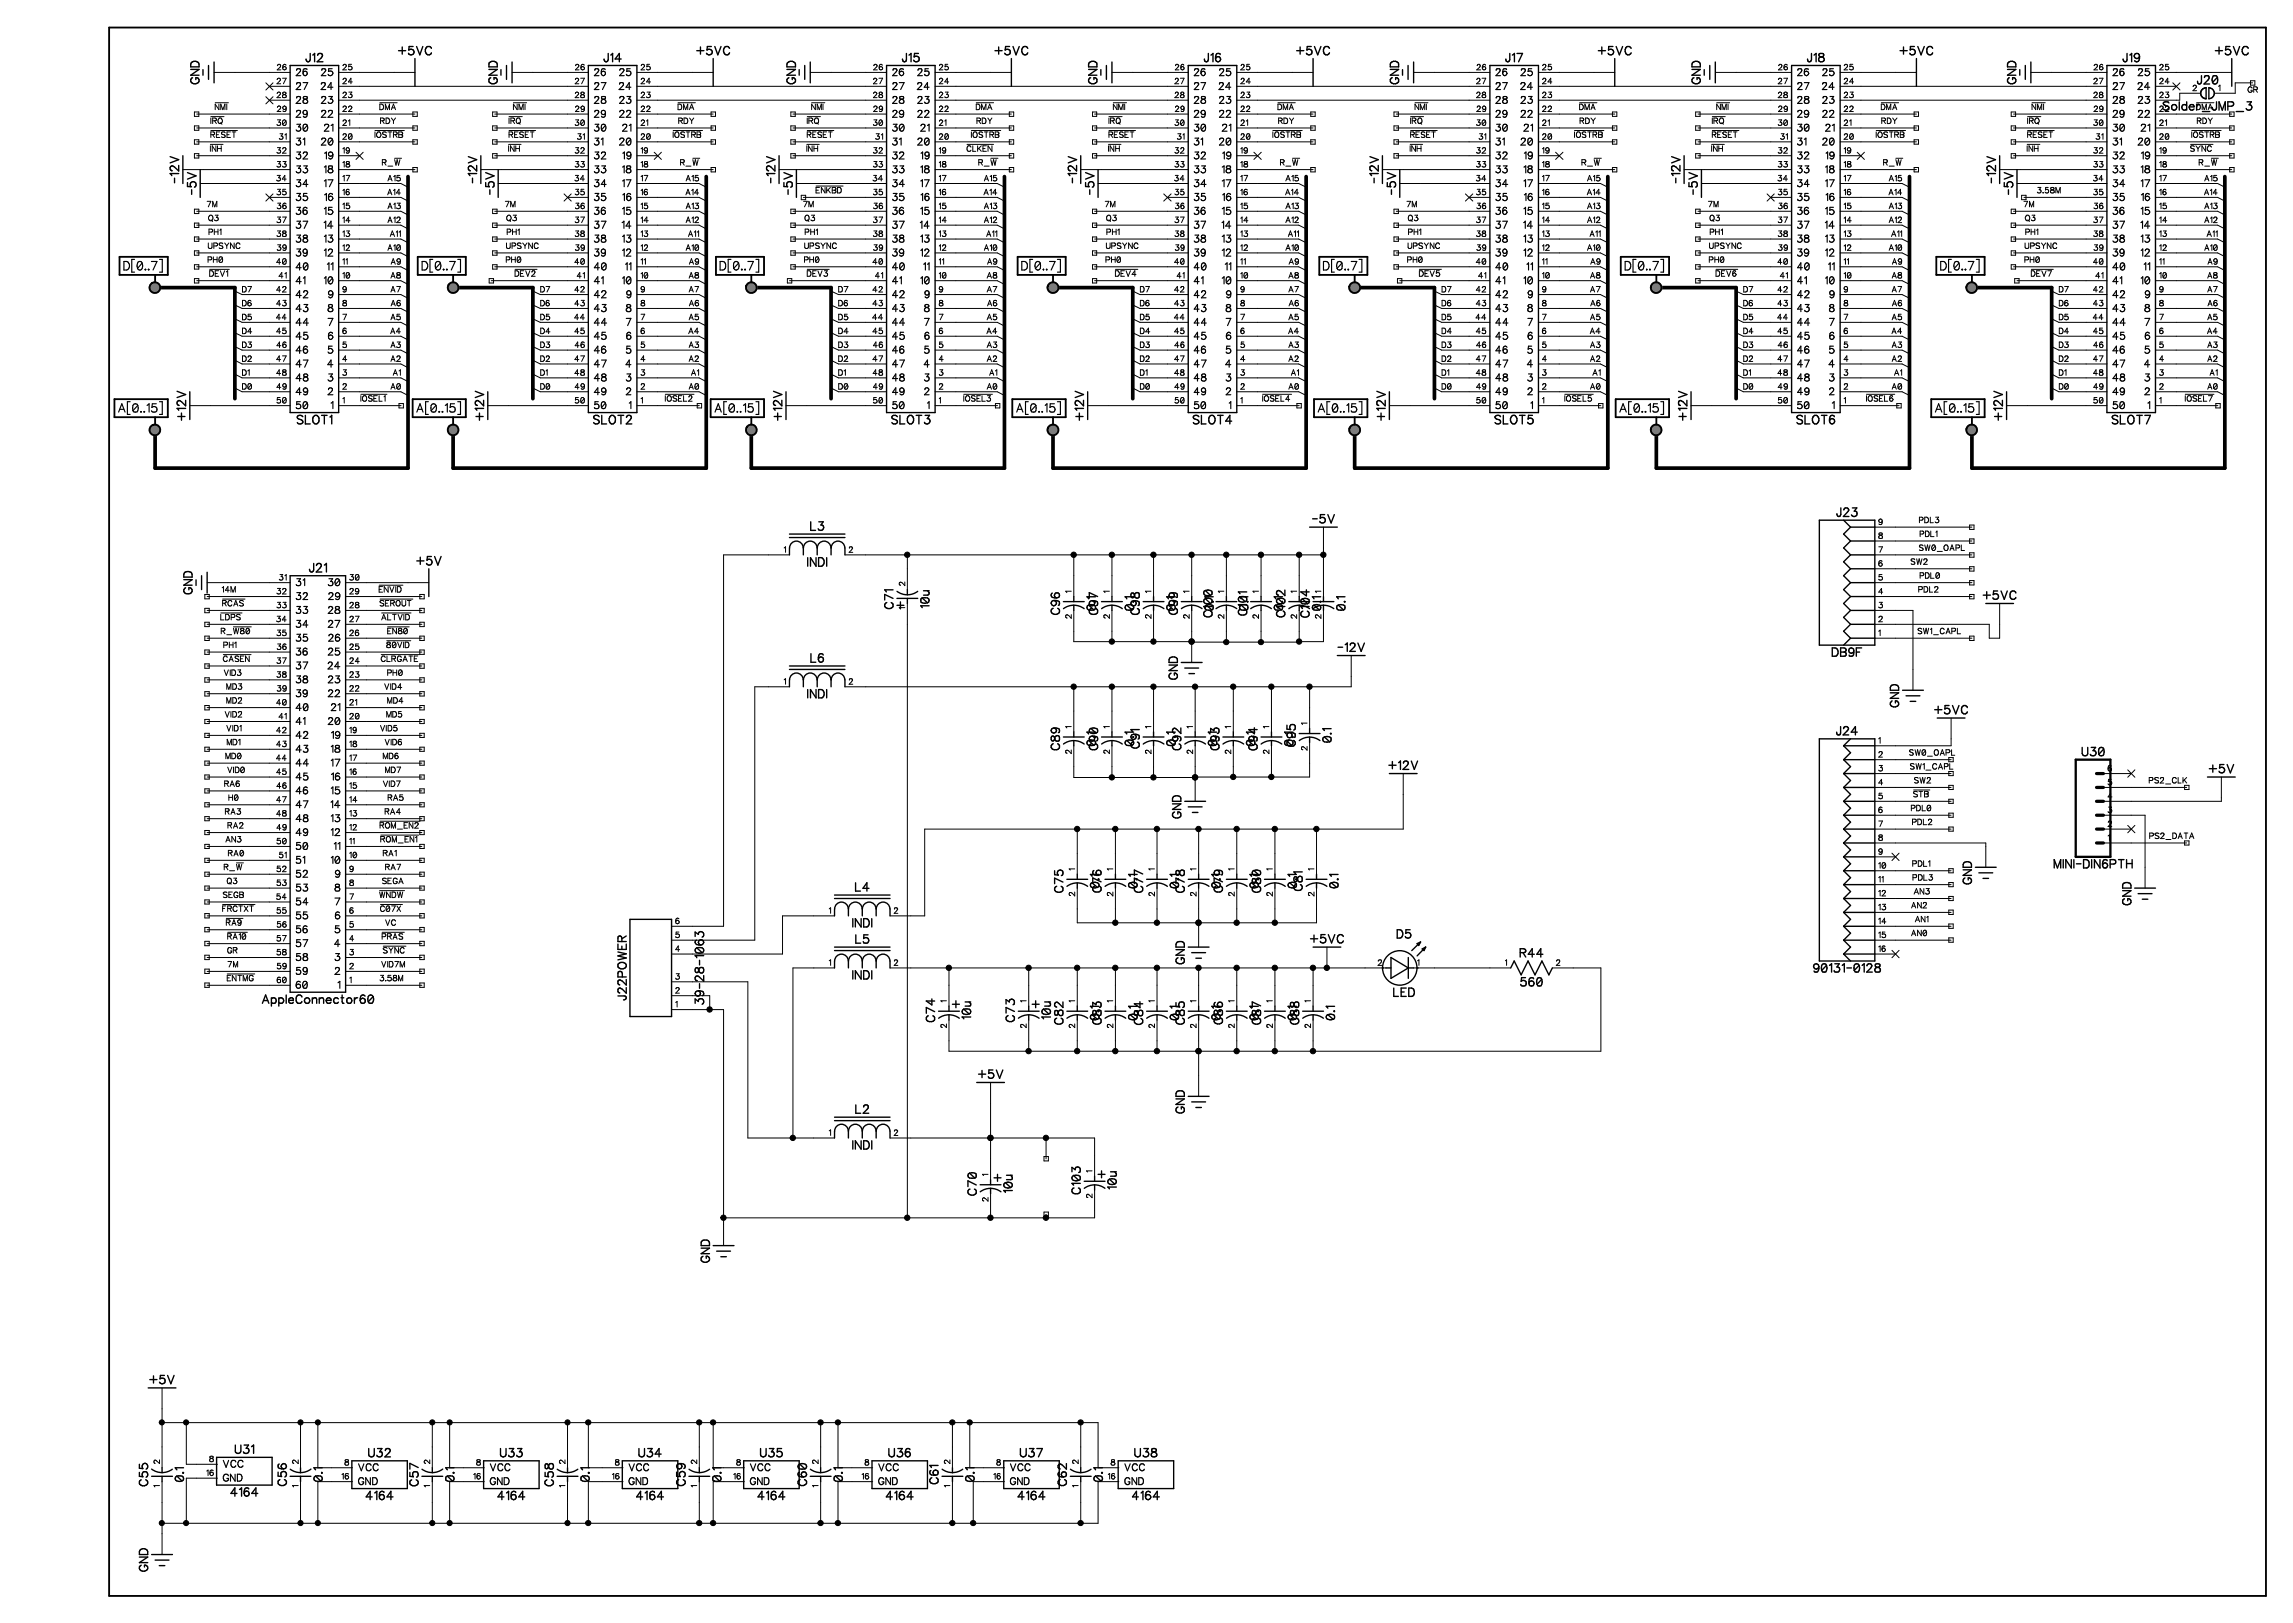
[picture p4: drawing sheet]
<svg xmlns="http://www.w3.org/2000/svg" width="420mm" height="297mm" viewBox="0 0 420 297" stroke-linecap="round" stroke-linejoin="round" font-family="sans-serif">
<defs><g id="words">
<g font-size="2.9">
<text x="21.4" y="49.9">D[0..7]</text>
<text x="76" y="49.9">D[0..7]</text>
<text x="130.6" y="49.9">D[0..7]</text>
<text x="185.8" y="49.9">D[0..7]</text>
<text x="241" y="49.9">D[0..7]</text>
<text x="296.2" y="49.9">D[0..7]</text>
<text x="354" y="49.9">D[0..7]</text>
<text x="20.3" y="75.9">A[0..15]</text>
<text x="74.9" y="75.9">A[0..15]</text>
<text x="129.5" y="75.9">A[0..15]</text>
<text x="184.7" y="75.9">A[0..15]</text>
<text x="239.9" y="75.9">A[0..15]</text>
<text x="295.1" y="75.9">A[0..15]</text>
<text x="352.9" y="75.9">A[0..15]</text>
</g>
<g font-size="2.5">
<text x="55.9" y="11.8">J12</text>
<text x="72.9" y="10.5">+5VC</text>
<text x="110.5" y="11.8">J14</text>
<text x="127.5" y="10.5">+5VC</text>
<text x="165.1" y="11.8">J15</text>
<text x="182.1" y="10.5">+5VC</text>
<text x="220.4" y="11.8">J16</text>
<text x="237.3" y="10.5">+5VC</text>
<text x="275.6" y="11.8">J17</text>
<text x="292.5" y="10.5">+5VC</text>
<text x="330.8" y="11.8">J18</text>
<text x="347.7" y="10.5">+5VC</text>
<text x="388.6" y="11.8">J19</text>
<text x="405.5" y="10.5">+5VC</text>
<text x="36.9" y="15.4" transform="rotate(-90 36.9 15.4)">GND</text>
<text x="91.5" y="15.4" transform="rotate(-90 91.5 15.4)">GND</text>
<text x="146.1" y="15.4" transform="rotate(-90 146.1 15.4)">GND</text>
<text x="201.3" y="15.4" transform="rotate(-90 201.3 15.4)">GND</text>
<text x="256.5" y="15.4" transform="rotate(-90 256.5 15.4)">GND</text>
<text x="311.8" y="15.4" transform="rotate(-90 311.8 15.4)">GND</text>
<text x="369.5" y="15.4" transform="rotate(-90 369.5 15.4)">GND</text>
<text x="402.2" y="15.8">J20</text>
<text x="396" y="20.6">Solder_JMP_3</text>
<text x="33.2" y="33.6" transform="rotate(-90 33.2 33.6)">-12V</text>
<text x="36.3" y="35.7" transform="rotate(-90 36.3 35.7)">-5V</text>
<text x="87.8" y="33.6" transform="rotate(-90 87.8 33.6)">-12V</text>
<text x="90.9" y="35.7" transform="rotate(-90 90.9 35.7)">-5V</text>
<text x="142.3" y="33.6" transform="rotate(-90 142.3 33.6)">-12V</text>
<text x="145.5" y="35.7" transform="rotate(-90 145.5 35.7)">-5V</text>
<text x="197.6" y="33.6" transform="rotate(-90 197.6 33.6)">-12V</text>
<text x="200.7" y="35.7" transform="rotate(-90 200.7 35.7)">-5V</text>
<text x="252.8" y="33.6" transform="rotate(-90 252.8 33.6)">-12V</text>
<text x="256" y="35.7" transform="rotate(-90 256 35.7)">-5V</text>
<text x="308" y="33.6" transform="rotate(-90 308 33.6)">-12V</text>
<text x="311.2" y="35.7" transform="rotate(-90 311.2 35.7)">-5V</text>
<text x="365.8" y="33.6" transform="rotate(-90 365.8 33.6)">-12V</text>
<text x="369" y="35.7" transform="rotate(-90 369 35.7)">-5V</text>
<text x="34.4" y="77" transform="rotate(-90 34.4 77)">+12V</text>
<text x="89" y="77" transform="rotate(-90 89 77)">+12V</text>
<text x="143.6" y="77" transform="rotate(-90 143.6 77)">+12V</text>
<text x="198.8" y="77" transform="rotate(-90 198.8 77)">+12V</text>
<text x="254.1" y="77" transform="rotate(-90 254.1 77)">+12V</text>
<text x="309.3" y="77" transform="rotate(-90 309.3 77)">+12V</text>
<text x="367.1" y="77" transform="rotate(-90 367.1 77)">+12V</text>
<text x="54.3" y="78">SLOT1</text>
<text x="108.6" y="78">SLOT2</text>
<text x="163.2" y="78">SLOT3</text>
<text x="218.3" y="78">SLOT4</text>
<text x="273.6" y="78">SLOT5</text>
<text x="328.9" y="78">SLOT6</text>
<text x="386.6" y="78">SLOT7</text>
<text x="336.2" y="95">J23</text>
<text x="148.3" y="97.5">L3</text>
<text x="240.2" y="96.2">-5V</text>
<text x="56.6" y="105.1">J21</text>
<text x="76.2" y="103.9">+5V</text>
<text x="147.8" y="104.1">INDI</text>
<text x="35.6" y="108.8" transform="rotate(-90 35.6 108.8)">GND</text>
<text x="164" y="111.5" transform="rotate(-90 164 111.5)">C71</text>
<text x="170.5" y="111.3" transform="rotate(-90 170.5 111.3)">10u</text>
<text x="194.5" y="112.5" transform="rotate(-90 194.5 112.5)">C96</text>
<text x="201.4" y="112.6" transform="rotate(-90 201.4 112.6)">C0.1</text>
<text x="201.4" y="111.1" transform="rotate(-90 201.4 111.1)">97</text>
<text x="208" y="111.8" transform="rotate(-90 208 111.8)">0.1</text>
<text x="209.1" y="112.6" transform="rotate(-90 209.1 112.6)">C98</text>
<text x="216" y="112.5" transform="rotate(-90 216 112.5)">C0.1</text>
<text x="216" y="111" transform="rotate(-90 216 111)">99</text>
<text x="222.4" y="113" transform="rotate(-90 222.4 113)">C0.1</text>
<text x="222.4" y="111.5" transform="rotate(-90 222.4 111.5)">100</text>
<text x="228.7" y="112.7" transform="rotate(-90 228.7 112.7)">C0.1</text>
<text x="228.7" y="111.2" transform="rotate(-90 228.7 111.2)">101</text>
<text x="235.7" y="113" transform="rotate(-90 235.7 113)">C0.1</text>
<text x="235.7" y="111.5" transform="rotate(-90 235.7 111.5)">102</text>
<text x="240.2" y="113.1" transform="rotate(-90 240.2 113.1)">C104</text>
<text x="242.3" y="111.8" transform="rotate(-90 242.3 111.8)">0.1</text>
<text x="246.7" y="111.8" transform="rotate(-90 246.7 111.8)">0.1</text>
<text x="363" y="110.2">+5VC</text>
<text x="244.9" y="119.7">-12V</text>
<text x="148.4" y="121.7">L6</text>
<text x="216" y="124.4" transform="rotate(-90 216 124.4)">GND</text>
<text x="335.4" y="120.6">DB9F</text>
<text x="147.8" y="128.2">INDI</text>
<text x="348.1" y="129.5" transform="rotate(-90 348.1 129.5)">GND</text>
<text x="354.1" y="131.1">+5VC</text>
<text x="194.5" y="137.3" transform="rotate(-90 194.5 137.3)">C89</text>
<text x="201.4" y="137.3" transform="rotate(-90 201.4 137.3)">C0.1</text>
<text x="201.4" y="135.8" transform="rotate(-90 201.4 135.8)">90</text>
<text x="208" y="136.6" transform="rotate(-90 208 136.6)">0.1</text>
<text x="209.1" y="137" transform="rotate(-90 209.1 137)">C91</text>
<text x="215.6" y="136.6" transform="rotate(-90 215.6 136.6)">0.1</text>
<text x="216.7" y="137.3" transform="rotate(-90 216.7 137.3)">C92</text>
<text x="223.6" y="137.3" transform="rotate(-90 223.6 137.3)">C0.1</text>
<text x="223.6" y="135.8" transform="rotate(-90 223.6 135.8)">93</text>
<text x="230.6" y="137.4" transform="rotate(-90 230.6 137.4)">C0.1</text>
<text x="230.6" y="135.9" transform="rotate(-90 230.6 135.9)">94</text>
<text x="237.2" y="136.6" transform="rotate(-90 237.2 136.6)">0.1</text>
<text x="237.6" y="136.7" transform="rotate(-90 237.6 136.7)">C95</text>
<text x="244.2" y="135.9" transform="rotate(-90 244.2 135.9)">0.1</text>
<text x="336.1" y="135">J24</text>
<text x="254.1" y="141.3">+12V</text>
<text x="381.1" y="138.8">U30</text>
<text x="404.4" y="141.9">+5V</text>
<text x="216.7" y="149.8" transform="rotate(-90 216.7 149.8)">GND</text>
<text x="202.1" y="161.9" transform="rotate(-90 202.1 161.9)">76</text>
<text x="224.3" y="161.9" transform="rotate(-90 224.3 161.9)">79</text>
<text x="231.3" y="161.9" transform="rotate(-90 231.3 161.9)">80</text>
<text x="361.4" y="161.9" transform="rotate(-90 361.4 161.9)">GND</text>
<text x="376" y="159.3">MINI-DIN6PTH</text>
<text x="156.5" y="163.6">L4</text>
<text x="195.1" y="163.4" transform="rotate(-90 195.1 163.4)">C75</text>
<text x="202.1" y="163.4" transform="rotate(-90 202.1 163.4)">C0.1</text>
<text x="208.6" y="162.6" transform="rotate(-90 208.6 162.6)">0.1</text>
<text x="209.7" y="163.4" transform="rotate(-90 209.7 163.4)">C77</text>
<text x="216.3" y="162.6" transform="rotate(-90 216.3 162.6)">0.1</text>
<text x="217.3" y="163.4" transform="rotate(-90 217.3 163.4)">C78</text>
<text x="224.3" y="163.4" transform="rotate(-90 224.3 163.4)">C0.1</text>
<text x="231.3" y="163.4" transform="rotate(-90 231.3 163.4)">C0.1</text>
<text x="237.8" y="162.6" transform="rotate(-90 237.8 162.6)">0.1</text>
<text x="238.9" y="163.1" transform="rotate(-90 238.9 163.1)">C81</text>
<text x="245.5" y="162.6" transform="rotate(-90 245.5 162.6)">0.1</text>
<text x="390.6" y="165.7" transform="rotate(-90 390.6 165.7)">GND</text>
<text x="156" y="170.1">INDI</text>
<text x="156.6" y="173.1">L5</text>
<text x="239.8" y="173">+5VC</text>
<text x="255.7" y="172.2">D5</text>
<text x="156" y="179.7">INDI</text>
<text x="217.3" y="176.5" transform="rotate(-90 217.3 176.5)">GND</text>
<text x="278.2" y="175.6">R44</text>
<text x="331.9" y="178.4">90131-0128</text>
<text x="47.9" y="184.1">AppleConnector60</text>
<text x="115.1" y="183.1" transform="rotate(-90 115.1 183.1)">J22POWER</text>
<text x="129.3" y="183.9" transform="rotate(-90 129.3 183.9)">39-28-1063</text>
<text x="255" y="182.8">LED</text>
<text x="278.3" y="180.9">560</text>
<text x="171.6" y="187.1" transform="rotate(-90 171.6 187.1)">C74</text>
<text x="178.2" y="186.6" transform="rotate(-90 178.2 186.6)">10u</text>
<text x="186.2" y="187.1" transform="rotate(-90 186.2 187.1)">C73</text>
<text x="192.8" y="186.6" transform="rotate(-90 192.8 186.6)">10u</text>
<text x="195.1" y="187.6" transform="rotate(-90 195.1 187.6)">C82</text>
<text x="202.1" y="187.6" transform="rotate(-90 202.1 187.6)">C0.1</text>
<text x="202.1" y="186.1" transform="rotate(-90 202.1 186.1)">83</text>
<text x="208.6" y="186.8" transform="rotate(-90 208.6 186.8)">0.1</text>
<text x="209.7" y="187.6" transform="rotate(-90 209.7 187.6)">C84</text>
<text x="216.3" y="186.8" transform="rotate(-90 216.3 186.8)">0.1</text>
<text x="217.3" y="187.6" transform="rotate(-90 217.3 187.6)">C85</text>
<text x="224.3" y="187.5" transform="rotate(-90 224.3 187.5)">C0.1</text>
<text x="224.3" y="186" transform="rotate(-90 224.3 186)">86</text>
<text x="231.3" y="187.6" transform="rotate(-90 231.3 187.6)">C0.1</text>
<text x="231.3" y="186.1" transform="rotate(-90 231.3 186.1)">87</text>
<text x="238.2" y="187.6" transform="rotate(-90 238.2 187.6)">C0.1</text>
<text x="238.2" y="186.1" transform="rotate(-90 238.2 186.1)">88</text>
<text x="244.8" y="186.8" transform="rotate(-90 244.8 186.8)">0.1</text>
<text x="179" y="197.8">+5V</text>
<text x="217.3" y="203.8" transform="rotate(-90 217.3 203.8)">GND</text>
<text x="156.6" y="204.2">L2</text>
<text x="156" y="210.8">INDI</text>
<text x="179.2" y="218.8" transform="rotate(-90 179.2 218.8)">C70</text>
<text x="185.8" y="218.4" transform="rotate(-90 185.8 218.4)">10u</text>
<text x="198.3" y="218.6" transform="rotate(-90 198.3 218.6)">C103</text>
<text x="204.8" y="217.7" transform="rotate(-90 204.8 217.7)">10u</text>
<text x="130.3" y="231.1" transform="rotate(-90 130.3 231.1)">GND</text>
<text x="27.3" y="253.7">+5V</text>
<text x="42.9" y="266.5">U31</text>
<text x="67.4" y="267.1">U32</text>
<text x="91.5" y="267.1">U33</text>
<text x="116.9" y="267.1">U34</text>
<text x="139.1" y="267.1">U35</text>
<text x="162.6" y="267.1">U36</text>
<text x="186.7" y="267.1">U37</text>
<text x="207.7" y="267.1">U38</text>
<text x="27.5" y="272" transform="rotate(-90 27.5 272)">C55</text>
<text x="34.1" y="271.2" transform="rotate(-90 34.1 271.2)">0.1</text>
<text x="42.2" y="274.3">4164</text>
<text x="52.9" y="272" transform="rotate(-90 52.9 272)">C56</text>
<text x="59.5" y="271.2" transform="rotate(-90 59.5 271.2)">0.1</text>
<text x="66.9" y="274.9">4164</text>
<text x="77" y="272" transform="rotate(-90 77 272)">C57</text>
<text x="83.6" y="271.2" transform="rotate(-90 83.6 271.2)">0.1</text>
<text x="91" y="274.9">4164</text>
<text x="101.8" y="272" transform="rotate(-90 101.8 272)">C58</text>
<text x="108.3" y="271.2" transform="rotate(-90 108.3 271.2)">0.1</text>
<text x="116.4" y="274.9">4164</text>
<text x="125.9" y="272" transform="rotate(-90 125.9 272)">C59</text>
<text x="132.5" y="271.2" transform="rotate(-90 132.5 271.2)">0.1</text>
<text x="138.7" y="274.9">4164</text>
<text x="148.1" y="272" transform="rotate(-90 148.1 272)">C60</text>
<text x="154.7" y="271.2" transform="rotate(-90 154.7 271.2)">0.1</text>
<text x="162.1" y="274.9">4164</text>
<text x="172.2" y="271.7" transform="rotate(-90 172.2 271.7)">C61</text>
<text x="178.8" y="271.2" transform="rotate(-90 178.8 271.2)">0.1</text>
<text x="186.3" y="274.9">4164</text>
<text x="195.7" y="272" transform="rotate(-90 195.7 272)">C62</text>
<text x="202.3" y="271.2" transform="rotate(-90 202.3 271.2)">0.1</text>
<text x="207.2" y="274.9">4164</text>
<text x="27.5" y="287.7" transform="rotate(-90 27.5 287.7)">GND</text>
</g>
<g font-size="2.1">
<text x="54.1" y="14.2">26</text>
<text x="54.1" y="16.8">27</text>
<text x="58.7" y="16.8">24</text>
<text x="58.7" y="14.2">25</text>
<text x="108.7" y="14.2">26</text>
<text x="108.7" y="16.8">27</text>
<text x="113.3" y="16.8">24</text>
<text x="113.3" y="14.2">25</text>
<text x="163.3" y="14.2">26</text>
<text x="163.3" y="16.8">27</text>
<text x="167.9" y="16.8">24</text>
<text x="167.9" y="14.2">25</text>
<text x="218.5" y="14.2">26</text>
<text x="218.5" y="16.8">27</text>
<text x="223.1" y="16.8">24</text>
<text x="223.1" y="14.2">25</text>
<text x="273.8" y="14.2">26</text>
<text x="273.8" y="16.8">27</text>
<text x="278.3" y="16.8">24</text>
<text x="278.4" y="14.2">25</text>
<text x="329" y="14.2">26</text>
<text x="329" y="16.8">27</text>
<text x="333.5" y="16.8">24</text>
<text x="333.6" y="14.2">25</text>
<text x="386.8" y="14.2">26</text>
<text x="386.8" y="16.8">27</text>
<text x="391.3" y="16.8">24</text>
<text x="391.4" y="14.2">25</text>
<text x="54.1" y="19.3">28</text>
<text x="54.1" y="21.8">29</text>
<text x="58.7" y="21.8">22</text>
<text x="58.7" y="19.3">23</text>
<text x="108.7" y="19.3">28</text>
<text x="108.7" y="21.8">29</text>
<text x="113.3" y="21.8">22</text>
<text x="113.3" y="19.3">23</text>
<text x="163.3" y="19.3">28</text>
<text x="163.3" y="21.8">29</text>
<text x="167.9" y="21.8">22</text>
<text x="167.9" y="19.3">23</text>
<text x="218.5" y="19.3">28</text>
<text x="218.5" y="21.8">29</text>
<text x="223.1" y="21.8">22</text>
<text x="223.1" y="19.3">23</text>
<text x="273.8" y="19.3">28</text>
<text x="273.8" y="21.8">29</text>
<text x="278.4" y="21.8">22</text>
<text x="278.4" y="19.3">23</text>
<text x="329" y="19.3">28</text>
<text x="329" y="21.8">29</text>
<text x="333.6" y="21.8">22</text>
<text x="333.6" y="19.3">23</text>
<text x="386.8" y="19.3">28</text>
<text x="386.8" y="21.8">29</text>
<text x="391.4" y="21.8">22</text>
<text x="391.4" y="19.3">23</text>
<text x="54.1" y="24.4">30</text>
<text x="54.1" y="26.9">31</text>
<text x="54.1" y="29.5">32</text>
<text x="58.7" y="26.9">20</text>
<text x="59.3" y="24.4">21</text>
<text x="59.3" y="29.5">19</text>
<text x="108.7" y="24.4">30</text>
<text x="108.7" y="26.9">31</text>
<text x="108.7" y="29.5">32</text>
<text x="113.3" y="26.9">20</text>
<text x="113.9" y="24.4">21</text>
<text x="113.9" y="29.5">19</text>
<text x="163.3" y="24.4">30</text>
<text x="163.3" y="26.9">31</text>
<text x="163.3" y="29.5">32</text>
<text x="167.9" y="26.9">20</text>
<text x="168.5" y="24.4">21</text>
<text x="168.5" y="29.5">19</text>
<text x="218.5" y="24.4">30</text>
<text x="218.5" y="26.9">31</text>
<text x="218.5" y="29.5">32</text>
<text x="223.1" y="26.9">20</text>
<text x="223.7" y="24.4">21</text>
<text x="223.7" y="29.5">19</text>
<text x="273.8" y="24.4">30</text>
<text x="273.8" y="26.9">31</text>
<text x="273.8" y="29.5">32</text>
<text x="278.4" y="26.9">20</text>
<text x="278.9" y="24.4">21</text>
<text x="279" y="29.5">19</text>
<text x="329" y="24.4">30</text>
<text x="329" y="26.9">31</text>
<text x="329" y="29.5">32</text>
<text x="333.6" y="26.9">20</text>
<text x="334.1" y="24.4">21</text>
<text x="334.2" y="29.5">19</text>
<text x="386.8" y="24.4">30</text>
<text x="386.8" y="26.9">31</text>
<text x="386.8" y="29.5">32</text>
<text x="391.4" y="26.9">20</text>
<text x="391.9" y="24.4">21</text>
<text x="392" y="29.5">19</text>
<text x="54.1" y="32">33</text>
<text x="54.1" y="34.5">34</text>
<text x="59.3" y="34.5">17</text>
<text x="59.3" y="32">18</text>
<text x="108.7" y="32">33</text>
<text x="108.7" y="34.5">34</text>
<text x="113.9" y="34.5">17</text>
<text x="113.9" y="32">18</text>
<text x="163.3" y="32">33</text>
<text x="163.3" y="34.5">34</text>
<text x="168.5" y="34.5">17</text>
<text x="168.5" y="32">18</text>
<text x="218.5" y="32">33</text>
<text x="218.5" y="34.5">34</text>
<text x="223.7" y="34.5">17</text>
<text x="223.7" y="32">18</text>
<text x="273.8" y="32">33</text>
<text x="273.8" y="34.5">34</text>
<text x="278.9" y="34.5">17</text>
<text x="278.9" y="32">18</text>
<text x="329" y="32">33</text>
<text x="329" y="34.5">34</text>
<text x="334.1" y="34.5">17</text>
<text x="334.1" y="32">18</text>
<text x="386.8" y="32">33</text>
<text x="386.8" y="34.5">34</text>
<text x="391.9" y="34.5">17</text>
<text x="391.9" y="32">18</text>
<text x="54.1" y="37.1">35</text>
<text x="54.1" y="39.6">36</text>
<text x="59.3" y="39.6">15</text>
<text x="59.3" y="37.1">16</text>
<text x="108.7" y="37.1">35</text>
<text x="108.7" y="39.6">36</text>
<text x="113.9" y="39.6">15</text>
<text x="113.9" y="37.1">16</text>
<text x="163.3" y="37.1">35</text>
<text x="163.3" y="39.6">36</text>
<text x="168.5" y="39.6">15</text>
<text x="168.5" y="37.1">16</text>
<text x="218.5" y="37.1">35</text>
<text x="218.5" y="39.6">36</text>
<text x="223.7" y="39.6">15</text>
<text x="223.7" y="37.1">16</text>
<text x="273.8" y="37.1">35</text>
<text x="273.8" y="39.6">36</text>
<text x="278.9" y="39.6">15</text>
<text x="279" y="37.1">16</text>
<text x="329" y="37.1">35</text>
<text x="329" y="39.6">36</text>
<text x="334.1" y="39.6">15</text>
<text x="334.2" y="37.1">16</text>
<text x="386.8" y="37.1">35</text>
<text x="386.8" y="39.6">36</text>
<text x="391.9" y="39.6">15</text>
<text x="392" y="37.1">16</text>
<text x="54.1" y="42.2">37</text>
<text x="54.1" y="44.7">38</text>
<text x="54.1" y="47.3">39</text>
<text x="59.2" y="42.2">14</text>
<text x="59.3" y="47.3">12</text>
<text x="59.3" y="44.7">13</text>
<text x="108.7" y="42.2">37</text>
<text x="108.7" y="44.7">38</text>
<text x="108.7" y="47.3">39</text>
<text x="113.8" y="42.2">14</text>
<text x="113.9" y="47.3">12</text>
<text x="113.9" y="44.7">13</text>
<text x="163.3" y="42.2">37</text>
<text x="163.3" y="44.7">38</text>
<text x="163.3" y="47.3">39</text>
<text x="168.4" y="42.2">14</text>
<text x="168.5" y="47.3">12</text>
<text x="168.5" y="44.7">13</text>
<text x="218.5" y="42.2">37</text>
<text x="218.5" y="44.7">38</text>
<text x="218.5" y="47.3">39</text>
<text x="223.6" y="42.2">14</text>
<text x="223.7" y="47.3">12</text>
<text x="223.7" y="44.7">13</text>
<text x="273.8" y="42.2">37</text>
<text x="273.8" y="44.7">38</text>
<text x="273.8" y="47.3">39</text>
<text x="278.9" y="42.2">14</text>
<text x="278.9" y="47.3">12</text>
<text x="278.9" y="44.7">13</text>
<text x="329" y="42.2">37</text>
<text x="329" y="44.7">38</text>
<text x="329" y="47.3">39</text>
<text x="334.1" y="42.2">14</text>
<text x="334.1" y="47.3">12</text>
<text x="334.1" y="44.7">13</text>
<text x="386.8" y="42.2">37</text>
<text x="386.8" y="44.7">38</text>
<text x="386.8" y="47.3">39</text>
<text x="391.8" y="42.2">14</text>
<text x="391.9" y="47.3">12</text>
<text x="391.9" y="44.7">13</text>
<text x="54.1" y="49.8">40</text>
<text x="54.1" y="52.3">41</text>
<text x="59.3" y="52.3">10</text>
<text x="59.8" y="49.8">11</text>
<text x="108.7" y="49.8">40</text>
<text x="108.7" y="52.3">41</text>
<text x="113.9" y="52.3">10</text>
<text x="114.4" y="49.8">11</text>
<text x="163.3" y="49.8">40</text>
<text x="163.3" y="52.3">41</text>
<text x="168.5" y="52.3">10</text>
<text x="169" y="49.8">11</text>
<text x="218.5" y="49.8">40</text>
<text x="218.5" y="52.3">41</text>
<text x="223.7" y="52.3">10</text>
<text x="224.2" y="49.8">11</text>
<text x="273.8" y="49.8">40</text>
<text x="273.8" y="52.3">41</text>
<text x="278.9" y="52.3">10</text>
<text x="279.5" y="49.8">11</text>
<text x="329" y="49.8">40</text>
<text x="329" y="52.3">41</text>
<text x="334.1" y="52.3">10</text>
<text x="334.7" y="49.8">11</text>
<text x="386.8" y="49.8">40</text>
<text x="386.8" y="52.3">41</text>
<text x="391.9" y="52.3">10</text>
<text x="392.4" y="49.8">11</text>
<text x="54.1" y="54.9">42</text>
<text x="54.1" y="57.4">43</text>
<text x="54.1" y="60">44</text>
<text x="60" y="60">7</text>
<text x="60" y="57.4">8</text>
<text x="60" y="54.9">9</text>
<text x="108.7" y="54.9">42</text>
<text x="108.7" y="57.4">43</text>
<text x="108.7" y="60">44</text>
<text x="114.6" y="60">7</text>
<text x="114.6" y="57.4">8</text>
<text x="114.6" y="54.9">9</text>
<text x="163.3" y="54.9">42</text>
<text x="163.3" y="57.4">43</text>
<text x="163.3" y="60">44</text>
<text x="169.2" y="60">7</text>
<text x="169.2" y="57.4">8</text>
<text x="169.2" y="54.9">9</text>
<text x="218.5" y="54.9">42</text>
<text x="218.5" y="57.4">43</text>
<text x="218.5" y="60">44</text>
<text x="224.4" y="60">7</text>
<text x="224.4" y="57.4">8</text>
<text x="224.4" y="54.9">9</text>
<text x="273.8" y="54.9">42</text>
<text x="273.8" y="57.4">43</text>
<text x="273.8" y="60">44</text>
<text x="279.6" y="60">7</text>
<text x="279.6" y="57.4">8</text>
<text x="279.7" y="54.9">9</text>
<text x="329" y="54.9">42</text>
<text x="329" y="57.4">43</text>
<text x="329" y="60">44</text>
<text x="334.8" y="60">7</text>
<text x="334.8" y="57.4">8</text>
<text x="334.9" y="54.9">9</text>
<text x="386.8" y="54.9">42</text>
<text x="386.8" y="57.4">43</text>
<text x="386.8" y="60">44</text>
<text x="392.6" y="60">7</text>
<text x="392.6" y="57.4">8</text>
<text x="392.7" y="54.9">9</text>
<text x="54.1" y="62.5">45</text>
<text x="54.1" y="65">46</text>
<text x="60" y="65">5</text>
<text x="60" y="62.5">6</text>
<text x="108.7" y="62.5">45</text>
<text x="108.7" y="65">46</text>
<text x="114.6" y="65">5</text>
<text x="114.6" y="62.5">6</text>
<text x="163.3" y="62.5">45</text>
<text x="163.3" y="65">46</text>
<text x="169.2" y="65">5</text>
<text x="169.2" y="62.5">6</text>
<text x="218.5" y="62.5">45</text>
<text x="218.5" y="65">46</text>
<text x="224.4" y="65">5</text>
<text x="224.4" y="62.5">6</text>
<text x="273.8" y="62.5">45</text>
<text x="273.8" y="65">46</text>
<text x="279.6" y="65">5</text>
<text x="279.7" y="62.5">6</text>
<text x="329" y="62.5">45</text>
<text x="329" y="65">46</text>
<text x="334.8" y="65">5</text>
<text x="334.9" y="62.5">6</text>
<text x="386.8" y="62.5">45</text>
<text x="386.8" y="65">46</text>
<text x="392.6" y="65">5</text>
<text x="392.7" y="62.5">6</text>
<text x="54.1" y="67.6">47</text>
<text x="54.1" y="70.1">48</text>
<text x="59.9" y="67.6">4</text>
<text x="60" y="70.1">3</text>
<text x="108.7" y="67.6">47</text>
<text x="108.7" y="70.1">48</text>
<text x="114.5" y="67.6">4</text>
<text x="114.6" y="70.1">3</text>
<text x="163.3" y="67.6">47</text>
<text x="163.3" y="70.1">48</text>
<text x="169.1" y="67.6">4</text>
<text x="169.2" y="70.1">3</text>
<text x="218.5" y="67.6">47</text>
<text x="218.5" y="70.1">48</text>
<text x="224.3" y="67.6">4</text>
<text x="224.4" y="70.1">3</text>
<text x="273.8" y="67.6">47</text>
<text x="273.8" y="70.1">48</text>
<text x="279.5" y="67.6">4</text>
<text x="279.6" y="70.1">3</text>
<text x="329" y="67.6">47</text>
<text x="329" y="70.1">48</text>
<text x="334.8" y="67.6">4</text>
<text x="334.8" y="70.1">3</text>
<text x="386.8" y="67.6">47</text>
<text x="386.8" y="70.1">48</text>
<text x="392.5" y="67.6">4</text>
<text x="392.6" y="70.1">3</text>
<text x="54.1" y="72.7">49</text>
<text x="54.1" y="75.2">50</text>
<text x="60" y="72.7">2</text>
<text x="60.5" y="75.2">1</text>
<text x="108.7" y="72.7">49</text>
<text x="108.7" y="75.2">50</text>
<text x="114.6" y="72.7">2</text>
<text x="115.1" y="75.2">1</text>
<text x="163.3" y="72.7">49</text>
<text x="163.3" y="75.2">50</text>
<text x="169.2" y="72.7">2</text>
<text x="169.7" y="75.2">1</text>
<text x="218.5" y="72.7">49</text>
<text x="218.5" y="75.2">50</text>
<text x="224.4" y="72.7">2</text>
<text x="224.9" y="75.2">1</text>
<text x="273.8" y="72.7">49</text>
<text x="273.8" y="75.2">50</text>
<text x="279.6" y="72.7">2</text>
<text x="280.2" y="75.2">1</text>
<text x="329" y="72.7">49</text>
<text x="329" y="75.2">50</text>
<text x="334.8" y="72.7">2</text>
<text x="335.4" y="75.2">1</text>
<text x="386.8" y="72.7">49</text>
<text x="386.8" y="75.2">50</text>
<text x="392.6" y="72.7">2</text>
<text x="393.1" y="75.2">1</text>
<text x="54.1" y="107.6">31</text>
<text x="60" y="107.6">30</text>
<text x="54.1" y="110.1">32</text>
<text x="54.1" y="112.7">33</text>
<text x="60" y="112.7">28</text>
<text x="60.1" y="110.1">29</text>
<text x="54.1" y="115.2">34</text>
<text x="54.1" y="117.8">35</text>
<text x="60" y="115.2">27</text>
<text x="60.1" y="117.8">26</text>
<text x="54.1" y="120.3">36</text>
<text x="54.1" y="122.8">37</text>
<text x="54.1" y="125.4">38</text>
<text x="59.9" y="122.8">24</text>
<text x="60" y="125.4">23</text>
<text x="60" y="120.3">25</text>
<text x="54.1" y="127.9">39</text>
<text x="54.1" y="130.5">40</text>
<text x="60" y="127.9">22</text>
<text x="60.5" y="130.5">21</text>
<text x="54.1" y="133">41</text>
<text x="54.1" y="135.5">42</text>
<text x="60" y="133">20</text>
<text x="60.6" y="135.5">19</text>
<text x="54.1" y="138.1">43</text>
<text x="54.1" y="140.6">44</text>
<text x="54.1" y="143.2">45</text>
<text x="60.5" y="140.6">17</text>
<text x="60.6" y="138.1">18</text>
<text x="60.6" y="143.2">16</text>
<text x="54.1" y="145.7">46</text>
<text x="54.1" y="148.2">47</text>
<text x="60.5" y="148.2">14</text>
<text x="60.5" y="145.7">15</text>
<text x="54.1" y="150.8">48</text>
<text x="54.1" y="153.3">49</text>
<text x="54.1" y="155.9">50</text>
<text x="60.5" y="153.3">12</text>
<text x="60.5" y="150.8">13</text>
<text x="61.1" y="155.9">11</text>
<text x="54.1" y="158.4">51</text>
<text x="54.1" y="160.9">52</text>
<text x="60.5" y="158.4">10</text>
<text x="61.3" y="160.9">9</text>
<text x="54.1" y="163.5">53</text>
<text x="54.1" y="166">54</text>
<text x="61.2" y="166">7</text>
<text x="61.2" y="163.5">8</text>
<text x="54.1" y="168.6">55</text>
<text x="54.1" y="171.1">56</text>
<text x="54.1" y="173.6">57</text>
<text x="61.2" y="173.6">4</text>
<text x="61.2" y="171.1">5</text>
<text x="61.3" y="168.6">6</text>
<text x="54.1" y="176.2">58</text>
<text x="54.1" y="178.7">59</text>
<text x="61.2" y="178.7">2</text>
<text x="61.2" y="176.2">3</text>
<text x="54.1" y="181.3">60</text>
<text x="61.8" y="181.3">1</text>
<text x="40.8" y="268.9">VCC</text>
<text x="65.6" y="269.6">VCC</text>
<text x="89.7" y="269.6">VCC</text>
<text x="115.1" y="269.6">VCC</text>
<text x="137.3" y="269.6">VCC</text>
<text x="160.8" y="269.6">VCC</text>
<text x="184.9" y="269.6">VCC</text>
<text x="205.8" y="269.6">VCC</text>
<text x="40.8" y="271.5">GND</text>
<text x="65.6" y="272.1">GND</text>
<text x="89.7" y="272.1">GND</text>
<text x="115.1" y="272.1">GND</text>
<text x="137.3" y="272.1">GND</text>
<text x="160.8" y="272.1">GND</text>
<text x="184.9" y="272.1">GND</text>
<text x="205.8" y="272.1">GND</text>
</g>
<g font-size="1.7">
<text x="50.6" y="15.7">27</text>
<text x="50.7" y="13.1">26</text>
<text x="62.7" y="15.7">24</text>
<text x="62.7" y="13.1">25</text>
<text x="105.2" y="15.7">27</text>
<text x="105.3" y="13.1">26</text>
<text x="117.3" y="15.7">24</text>
<text x="117.3" y="13.1">25</text>
<text x="159.8" y="15.7">27</text>
<text x="159.9" y="13.1">26</text>
<text x="171.9" y="15.7">24</text>
<text x="171.9" y="13.1">25</text>
<text x="215" y="15.7">27</text>
<text x="215.1" y="13.1">26</text>
<text x="227.1" y="15.7">24</text>
<text x="227.1" y="13.1">25</text>
<text x="270.3" y="15.7">27</text>
<text x="270.3" y="13.1">26</text>
<text x="282.3" y="15.7">24</text>
<text x="282.3" y="13.1">25</text>
<text x="325.5" y="15.7">27</text>
<text x="325.5" y="13.1">26</text>
<text x="337.5" y="15.7">24</text>
<text x="337.5" y="13.1">25</text>
<text x="383.3" y="15.7">27</text>
<text x="383.3" y="13.1">26</text>
<text x="395.3" y="15.7">24</text>
<text x="395.3" y="13.1">25</text>
<text x="401.4" y="16.9">2</text>
<text x="406.1" y="16.9">1</text>
<text x="411.5" y="17.2">GR</text>
<text x="38.5" y="22.9">~IRQ</text>
<text x="39.3" y="20.4">~NMI</text>
<text x="50.6" y="23.3">30</text>
<text x="50.6" y="18.2">28</text>
<text x="50.7" y="20.7">29</text>
<text x="62.7" y="23.3">21</text>
<text x="62.7" y="20.7">22</text>
<text x="62.7" y="18.2">23</text>
<text x="69.5" y="20.4">~DMA</text>
<text x="69.6" y="22.9">RDY</text>
<text x="93.1" y="22.9">~IRQ</text>
<text x="93.9" y="20.4">~NMI</text>
<text x="105.2" y="23.3">30</text>
<text x="105.2" y="18.2">28</text>
<text x="105.3" y="20.7">29</text>
<text x="117.3" y="23.3">21</text>
<text x="117.3" y="20.7">22</text>
<text x="117.3" y="18.2">23</text>
<text x="124.1" y="20.4">~DMA</text>
<text x="124.2" y="22.9">RDY</text>
<text x="147.7" y="22.9">~IRQ</text>
<text x="148.5" y="20.4">~NMI</text>
<text x="159.8" y="23.3">30</text>
<text x="159.8" y="18.2">28</text>
<text x="159.9" y="20.7">29</text>
<text x="171.9" y="23.3">21</text>
<text x="171.9" y="20.7">22</text>
<text x="171.9" y="18.2">23</text>
<text x="178.7" y="20.4">~DMA</text>
<text x="178.8" y="22.9">RDY</text>
<text x="202.9" y="22.9">~IRQ</text>
<text x="203.7" y="20.4">~NMI</text>
<text x="215" y="23.3">30</text>
<text x="215" y="18.2">28</text>
<text x="215.1" y="20.7">29</text>
<text x="227.1" y="23.3">21</text>
<text x="227.1" y="20.7">22</text>
<text x="227.1" y="18.2">23</text>
<text x="233.9" y="20.4">~DMA</text>
<text x="234" y="22.9">RDY</text>
<text x="258.2" y="22.9">~IRQ</text>
<text x="259" y="20.4">~NMI</text>
<text x="270.3" y="23.3">30</text>
<text x="270.3" y="18.2">28</text>
<text x="270.3" y="20.7">29</text>
<text x="282.3" y="23.3">21</text>
<text x="282.3" y="20.7">22</text>
<text x="282.3" y="18.2">23</text>
<text x="289.1" y="20.4">~DMA</text>
<text x="289.2" y="22.9">RDY</text>
<text x="313.4" y="22.9">~IRQ</text>
<text x="314.2" y="20.4">~NMI</text>
<text x="325.5" y="23.3">30</text>
<text x="325.5" y="18.2">28</text>
<text x="325.5" y="20.7">29</text>
<text x="337.5" y="23.3">21</text>
<text x="337.5" y="20.7">22</text>
<text x="337.5" y="18.2">23</text>
<text x="344.3" y="20.4">~DMA</text>
<text x="344.4" y="22.9">RDY</text>
<text x="371.2" y="22.9">~IRQ</text>
<text x="372" y="20.4">~NMI</text>
<text x="383.3" y="23.3">30</text>
<text x="383.3" y="18.2">28</text>
<text x="383.3" y="20.7">29</text>
<text x="395.3" y="23.3">21</text>
<text x="395.3" y="20.7">22</text>
<text x="395.3" y="18.2">23</text>
<text x="402.1" y="20.4">~DMA</text>
<text x="402.2" y="22.9">RDY</text>
<text x="38.4" y="28">~INH</text>
<text x="38.5" y="25.5">~RESET</text>
<text x="50.6" y="28.4">32</text>
<text x="51.1" y="25.8">31</text>
<text x="62.7" y="28.4">19</text>
<text x="62.7" y="25.8">20</text>
<text x="68.6" y="25.5">~IOSTRB</text>
<text x="93" y="28">~INH</text>
<text x="93.1" y="25.5">~RESET</text>
<text x="105.2" y="28.4">32</text>
<text x="105.7" y="25.8">31</text>
<text x="117.3" y="28.4">19</text>
<text x="117.3" y="25.8">20</text>
<text x="123.2" y="25.5">~IOSTRB</text>
<text x="147.6" y="28">~INH</text>
<text x="147.7" y="25.5">~RESET</text>
<text x="159.8" y="28.4">32</text>
<text x="160.2" y="25.8">31</text>
<text x="171.9" y="28.4">19</text>
<text x="171.9" y="25.8">20</text>
<text x="177" y="28">~CLKEN</text>
<text x="177.7" y="25.5">~IOSTRB</text>
<text x="202.9" y="28">~INH</text>
<text x="202.9" y="25.5">~RESET</text>
<text x="215" y="28.4">32</text>
<text x="215.5" y="25.8">31</text>
<text x="227.1" y="28.4">19</text>
<text x="227.1" y="25.8">20</text>
<text x="233" y="25.5">~IOSTRB</text>
<text x="258.1" y="28">~INH</text>
<text x="258.2" y="25.5">~RESET</text>
<text x="270.3" y="28.4">32</text>
<text x="270.7" y="25.8">31</text>
<text x="282.3" y="28.4">19</text>
<text x="282.3" y="25.8">20</text>
<text x="288.2" y="25.5">~IOSTRB</text>
<text x="313.3" y="28">~INH</text>
<text x="313.4" y="25.5">~RESET</text>
<text x="325.5" y="28.4">32</text>
<text x="325.9" y="25.8">31</text>
<text x="337.5" y="28.4">19</text>
<text x="337.5" y="25.8">20</text>
<text x="343.4" y="25.5">~IOSTRB</text>
<text x="371.1" y="28">~INH</text>
<text x="371.2" y="25.5">~RESET</text>
<text x="383.3" y="28.4">32</text>
<text x="383.7" y="25.8">31</text>
<text x="395.3" y="28.4">19</text>
<text x="395.3" y="25.8">20</text>
<text x="401" y="28">~SYNC</text>
<text x="401.2" y="25.5">~IOSTRB</text>
<text x="50.6" y="33.4">34</text>
<text x="50.6" y="30.9">33</text>
<text x="50.6" y="36">35</text>
<text x="62.7" y="36">16</text>
<text x="62.7" y="33.4">17</text>
<text x="62.7" y="30.9">18</text>
<text x="69.9" y="30.6">R_~W</text>
<text x="105.2" y="33.4">34</text>
<text x="105.2" y="30.9">33</text>
<text x="105.2" y="36">35</text>
<text x="117.3" y="36">16</text>
<text x="117.3" y="33.4">17</text>
<text x="117.3" y="30.9">18</text>
<text x="124.5" y="30.6">R_~W</text>
<text x="149.3" y="35.6">~ENKBD</text>
<text x="159.8" y="33.4">34</text>
<text x="159.8" y="30.9">33</text>
<text x="159.8" y="36">35</text>
<text x="171.9" y="36">16</text>
<text x="171.9" y="33.4">17</text>
<text x="171.9" y="30.9">18</text>
<text x="179.1" y="30.6">R_~W</text>
<text x="215" y="33.4">34</text>
<text x="215" y="30.9">33</text>
<text x="215" y="36">35</text>
<text x="227.1" y="36">16</text>
<text x="227.1" y="33.4">17</text>
<text x="227.1" y="30.9">18</text>
<text x="234.3" y="30.6">R_~W</text>
<text x="270.2" y="33.4">34</text>
<text x="270.3" y="30.9">33</text>
<text x="270.3" y="36">35</text>
<text x="282.3" y="36">16</text>
<text x="282.3" y="33.4">17</text>
<text x="282.3" y="30.9">18</text>
<text x="289.6" y="30.6">R_~W</text>
<text x="325.4" y="33.4">34</text>
<text x="325.5" y="30.9">33</text>
<text x="325.5" y="36">35</text>
<text x="337.5" y="36">16</text>
<text x="337.5" y="33.4">17</text>
<text x="337.5" y="30.9">18</text>
<text x="344.8" y="30.6">R_~W</text>
<text x="372.9" y="35.6">3.58M</text>
<text x="383.2" y="33.4">34</text>
<text x="383.3" y="30.9">33</text>
<text x="383.3" y="36">35</text>
<text x="395.3" y="36">16</text>
<text x="395.3" y="33.4">17</text>
<text x="395.3" y="30.9">18</text>
<text x="402.6" y="30.6">R_~W</text>
<text x="37.9" y="38.2">7M</text>
<text x="38.1" y="40.7">Q3</text>
<text x="50.6" y="41.1">37</text>
<text x="50.7" y="38.5">36</text>
<text x="62.7" y="41.1">14</text>
<text x="62.7" y="38.5">15</text>
<text x="92.4" y="38.2">7M</text>
<text x="92.7" y="40.7">Q3</text>
<text x="105.2" y="41.1">37</text>
<text x="105.3" y="38.5">36</text>
<text x="117.3" y="41.1">14</text>
<text x="117.3" y="38.5">15</text>
<text x="147" y="38.2">7M</text>
<text x="147.3" y="40.7">Q3</text>
<text x="159.8" y="41.1">37</text>
<text x="159.9" y="38.5">36</text>
<text x="171.9" y="41.1">14</text>
<text x="171.9" y="38.5">15</text>
<text x="202.3" y="38.2">7M</text>
<text x="202.5" y="40.7">Q3</text>
<text x="215" y="41.1">37</text>
<text x="215.1" y="38.5">36</text>
<text x="227.1" y="41.1">14</text>
<text x="227.1" y="38.5">15</text>
<text x="257.5" y="38.2">7M</text>
<text x="257.7" y="40.7">Q3</text>
<text x="270.3" y="41.1">37</text>
<text x="270.3" y="38.5">36</text>
<text x="282.3" y="41.1">14</text>
<text x="282.3" y="38.5">15</text>
<text x="312.7" y="38.2">7M</text>
<text x="313" y="40.7">Q3</text>
<text x="325.5" y="41.1">37</text>
<text x="325.5" y="38.5">36</text>
<text x="337.5" y="41.1">14</text>
<text x="337.5" y="38.5">15</text>
<text x="370.5" y="38.2">7M</text>
<text x="370.7" y="40.7">Q3</text>
<text x="383.3" y="41.1">37</text>
<text x="383.3" y="38.5">36</text>
<text x="395.3" y="41.1">14</text>
<text x="395.3" y="38.5">15</text>
<text x="38.1" y="45.8">UPSYNC</text>
<text x="38.2" y="43.3">PH1</text>
<text x="50.6" y="43.6">38</text>
<text x="50.7" y="46.2">39</text>
<text x="62.7" y="46.2">12</text>
<text x="62.7" y="43.6">13</text>
<text x="92.7" y="45.8">UPSYNC</text>
<text x="92.8" y="43.3">PH1</text>
<text x="105.2" y="43.6">38</text>
<text x="105.3" y="46.2">39</text>
<text x="117.3" y="46.2">12</text>
<text x="117.3" y="43.6">13</text>
<text x="147.2" y="45.8">UPSYNC</text>
<text x="147.4" y="43.3">PH1</text>
<text x="159.8" y="43.6">38</text>
<text x="159.9" y="46.2">39</text>
<text x="171.9" y="46.2">12</text>
<text x="171.9" y="43.6">13</text>
<text x="202.5" y="45.8">UPSYNC</text>
<text x="202.6" y="43.3">PH1</text>
<text x="215" y="43.6">38</text>
<text x="215.1" y="46.2">39</text>
<text x="227.1" y="46.2">12</text>
<text x="227.1" y="43.6">13</text>
<text x="257.7" y="45.8">UPSYNC</text>
<text x="257.8" y="43.3">PH1</text>
<text x="270.3" y="43.6">38</text>
<text x="270.3" y="46.2">39</text>
<text x="282.3" y="46.2">12</text>
<text x="282.3" y="43.6">13</text>
<text x="312.9" y="45.8">UPSYNC</text>
<text x="313" y="43.3">PH1</text>
<text x="325.5" y="43.6">38</text>
<text x="325.5" y="46.2">39</text>
<text x="337.5" y="46.2">12</text>
<text x="337.5" y="43.6">13</text>
<text x="370.7" y="45.8">UPSYNC</text>
<text x="370.8" y="43.3">PH1</text>
<text x="383.3" y="43.6">38</text>
<text x="383.3" y="46.2">39</text>
<text x="395.3" y="46.2">12</text>
<text x="395.3" y="43.6">13</text>
<text x="38" y="48.4">PH0</text>
<text x="38.3" y="50.9">~DEV1</text>
<text x="50.6" y="48.7">40</text>
<text x="50.6" y="53.8">42</text>
<text x="51" y="51.2">41</text>
<text x="62.7" y="53.8">9</text>
<text x="62.7" y="51.2">10</text>
<text x="62.7" y="48.7">11</text>
<text x="92.6" y="48.4">PH0</text>
<text x="94.2" y="50.9">~DEV2</text>
<text x="105.2" y="48.7">40</text>
<text x="105.2" y="53.8">42</text>
<text x="105.6" y="51.2">41</text>
<text x="117.3" y="53.8">9</text>
<text x="117.3" y="51.2">10</text>
<text x="117.3" y="48.7">11</text>
<text x="147.2" y="48.4">PH0</text>
<text x="147.7" y="50.9">~DEV3</text>
<text x="159.8" y="48.7">40</text>
<text x="159.8" y="53.8">42</text>
<text x="160.2" y="51.2">41</text>
<text x="171.9" y="53.8">9</text>
<text x="171.9" y="51.2">10</text>
<text x="171.9" y="48.7">11</text>
<text x="202.4" y="48.4">PH0</text>
<text x="204.2" y="50.9">~DEV4</text>
<text x="215" y="48.7">40</text>
<text x="215" y="53.8">42</text>
<text x="215.4" y="51.2">41</text>
<text x="227.1" y="53.8">9</text>
<text x="227.1" y="51.2">10</text>
<text x="227.1" y="48.7">11</text>
<text x="257.6" y="48.4">PH0</text>
<text x="259.8" y="50.9">~DEV5</text>
<text x="270.2" y="48.7">40</text>
<text x="270.2" y="53.8">42</text>
<text x="270.6" y="51.2">41</text>
<text x="282.3" y="53.8">9</text>
<text x="282.3" y="51.2">10</text>
<text x="282.3" y="48.7">11</text>
<text x="312.9" y="48.4">PH0</text>
<text x="314.1" y="50.9">~DEV6</text>
<text x="325.4" y="48.7">40</text>
<text x="325.4" y="53.8">42</text>
<text x="325.9" y="51.2">41</text>
<text x="337.5" y="53.8">9</text>
<text x="337.5" y="51.2">10</text>
<text x="337.5" y="48.7">11</text>
<text x="370.6" y="48.4">PH0</text>
<text x="371.8" y="50.9">~DEV7</text>
<text x="383.2" y="48.7">40</text>
<text x="383.2" y="53.8">42</text>
<text x="383.6" y="51.2">41</text>
<text x="395.3" y="53.8">9</text>
<text x="395.3" y="51.2">10</text>
<text x="395.3" y="48.7">11</text>
<text x="50.5" y="58.9">44</text>
<text x="50.6" y="56.3">43</text>
<text x="62.7" y="58.9">7</text>
<text x="62.7" y="56.3">8</text>
<text x="105.1" y="58.9">44</text>
<text x="105.2" y="56.3">43</text>
<text x="117.3" y="58.9">7</text>
<text x="117.3" y="56.3">8</text>
<text x="159.7" y="58.9">44</text>
<text x="159.8" y="56.3">43</text>
<text x="171.9" y="58.9">7</text>
<text x="171.9" y="56.3">8</text>
<text x="214.9" y="58.9">44</text>
<text x="215" y="56.3">43</text>
<text x="227.1" y="58.9">7</text>
<text x="227.1" y="56.3">8</text>
<text x="270.2" y="58.9">44</text>
<text x="270.2" y="56.3">43</text>
<text x="282.3" y="58.9">7</text>
<text x="282.3" y="56.3">8</text>
<text x="325.4" y="58.9">44</text>
<text x="325.4" y="56.3">43</text>
<text x="337.5" y="58.9">7</text>
<text x="337.5" y="56.3">8</text>
<text x="383.2" y="58.9">44</text>
<text x="383.2" y="56.3">43</text>
<text x="395.3" y="58.9">7</text>
<text x="395.3" y="56.3">8</text>
<text x="50.6" y="61.4">45</text>
<text x="50.6" y="63.9">46</text>
<text x="62.7" y="63.9">5</text>
<text x="62.7" y="61.4">6</text>
<text x="105.2" y="61.4">45</text>
<text x="105.2" y="63.9">46</text>
<text x="117.3" y="63.9">5</text>
<text x="117.3" y="61.4">6</text>
<text x="159.8" y="61.4">45</text>
<text x="159.8" y="63.9">46</text>
<text x="171.9" y="63.9">5</text>
<text x="171.9" y="61.4">6</text>
<text x="215" y="61.4">45</text>
<text x="215" y="63.9">46</text>
<text x="227.1" y="63.9">5</text>
<text x="227.1" y="61.4">6</text>
<text x="270.2" y="61.4">45</text>
<text x="270.3" y="63.9">46</text>
<text x="282.3" y="63.9">5</text>
<text x="282.3" y="61.4">6</text>
<text x="325.4" y="61.4">45</text>
<text x="325.5" y="63.9">46</text>
<text x="337.5" y="63.9">5</text>
<text x="337.5" y="61.4">6</text>
<text x="383.2" y="61.4">45</text>
<text x="383.3" y="63.9">46</text>
<text x="395.3" y="63.9">5</text>
<text x="395.3" y="61.4">6</text>
<text x="50.6" y="66.5">47</text>
<text x="50.6" y="69">48</text>
<text x="50.6" y="71.6">49</text>
<text x="62.7" y="71.6">2</text>
<text x="62.7" y="69">3</text>
<text x="62.7" y="66.5">4</text>
<text x="105.2" y="66.5">47</text>
<text x="105.2" y="69">48</text>
<text x="105.2" y="71.6">49</text>
<text x="117.3" y="71.6">2</text>
<text x="117.3" y="69">3</text>
<text x="117.3" y="66.5">4</text>
<text x="159.8" y="66.5">47</text>
<text x="159.8" y="69">48</text>
<text x="159.8" y="71.6">49</text>
<text x="171.9" y="71.6">2</text>
<text x="171.9" y="69">3</text>
<text x="171.9" y="66.5">4</text>
<text x="215" y="66.5">47</text>
<text x="215" y="69">48</text>
<text x="215" y="71.6">49</text>
<text x="227.1" y="71.6">2</text>
<text x="227.1" y="69">3</text>
<text x="227.1" y="66.5">4</text>
<text x="270.2" y="66.5">47</text>
<text x="270.2" y="69">48</text>
<text x="270.3" y="71.6">49</text>
<text x="282.3" y="71.6">2</text>
<text x="282.3" y="69">3</text>
<text x="282.3" y="66.5">4</text>
<text x="325.4" y="66.5">47</text>
<text x="325.4" y="69">48</text>
<text x="325.5" y="71.6">49</text>
<text x="337.5" y="71.6">2</text>
<text x="337.5" y="69">3</text>
<text x="337.5" y="66.5">4</text>
<text x="383.2" y="66.5">47</text>
<text x="383.2" y="69">48</text>
<text x="383.3" y="71.6">49</text>
<text x="395.3" y="71.6">2</text>
<text x="395.3" y="69">3</text>
<text x="395.3" y="66.5">4</text>
<text x="50.6" y="74.1">50</text>
<text x="62.7" y="74.1">1</text>
<text x="66" y="73.8">~IOSEL1</text>
<text x="105.2" y="74.1">50</text>
<text x="117.3" y="74.1">1</text>
<text x="121.7" y="73.8">~IOSEL2</text>
<text x="159.8" y="74.1">50</text>
<text x="171.9" y="74.1">1</text>
<text x="176.4" y="73.8">~IOSEL3</text>
<text x="215" y="74.1">50</text>
<text x="227.1" y="74.1">1</text>
<text x="231.1" y="73.8">~IOSEL4</text>
<text x="270.3" y="74.1">50</text>
<text x="282.3" y="74.1">1</text>
<text x="286.4" y="73.8">~IOSEL5</text>
<text x="325.5" y="74.1">50</text>
<text x="337.5" y="74.1">1</text>
<text x="341.6" y="73.8">~IOSEL6</text>
<text x="383.3" y="74.1">50</text>
<text x="395.3" y="74.1">1</text>
<text x="400" y="73.8">~IOSEL7</text>
<text x="351.3" y="96">PDL3</text>
<text x="143.5" y="101.4">1</text>
<text x="155.4" y="101.4">2</text>
<text x="343.9" y="101.4">7</text>
<text x="343.9" y="98.9">8</text>
<text x="343.9" y="96.3">9</text>
<text x="351.3" y="101.1">SW0_OAPL</text>
<text x="351.4" y="98.5">PDL1</text>
<text x="51.1" y="106.5">31</text>
<text x="64" y="106.5">30</text>
<text x="166" y="107.2" transform="rotate(-90 166 107.2)">2</text>
<text x="343.9" y="106.5">5</text>
<text x="343.9" y="104">6</text>
<text x="349.8" y="103.6">SW2</text>
<text x="351.4" y="106.2">PDL0</text>
<text x="40.3" y="113.8">~LDPS</text>
<text x="40.6" y="108.7">14M</text>
<text x="40.7" y="111.2">~RCAS</text>
<text x="50.6" y="109">32</text>
<text x="50.6" y="111.6">33</text>
<text x="64" y="111.6">28</text>
<text x="64" y="109">29</text>
<text x="69.3" y="108.7">~ENVID</text>
<text x="69.5" y="111.2">~SEROUT</text>
<text x="69.8" y="113.8">~ALTVID</text>
<text x="166" y="111.5" transform="rotate(-90 166 111.5)">1</text>
<text x="196.4" y="113.2" transform="rotate(-90 196.4 113.2)">2</text>
<text x="196.4" y="108.5" transform="rotate(-90 196.4 108.5)">1</text>
<text x="203.4" y="113.2" transform="rotate(-90 203.4 113.2)">2</text>
<text x="203.4" y="108.5" transform="rotate(-90 203.4 108.5)">1</text>
<text x="211" y="113.2" transform="rotate(-90 211 113.2)">2</text>
<text x="211" y="108.5" transform="rotate(-90 211 108.5)">1</text>
<text x="218" y="113.2" transform="rotate(-90 218 113.2)">2</text>
<text x="218" y="108.5" transform="rotate(-90 218 108.5)">1</text>
<text x="224.4" y="113.2" transform="rotate(-90 224.4 113.2)">2</text>
<text x="224.4" y="108.5" transform="rotate(-90 224.4 108.5)">1</text>
<text x="230.7" y="113.2" transform="rotate(-90 230.7 113.2)">2</text>
<text x="230.7" y="108.5" transform="rotate(-90 230.7 108.5)">1</text>
<text x="237.7" y="113.2" transform="rotate(-90 237.7 113.2)">2</text>
<text x="237.7" y="108.5" transform="rotate(-90 237.7 108.5)">1</text>
<text x="242.2" y="113.2" transform="rotate(-90 242.2 113.2)">2</text>
<text x="242.2" y="108.5" transform="rotate(-90 242.2 108.5)">1</text>
<text x="343.9" y="111.6">3</text>
<text x="343.9" y="109">4</text>
<text x="351.2" y="108.7">PDL2</text>
<text x="40.4" y="116.3">R_~W80</text>
<text x="40.9" y="118.9">PH1</text>
<text x="50.6" y="114.1">34</text>
<text x="50.6" y="116.7">35</text>
<text x="50.7" y="119.2">36</text>
<text x="64" y="119.2">25</text>
<text x="64" y="116.7">26</text>
<text x="64" y="114.1">27</text>
<text x="70.7" y="118.9">~80VID</text>
<text x="70.9" y="116.3">~EN80</text>
<text x="343.9" y="116.7">1</text>
<text x="343.9" y="114.1">2</text>
<text x="351.1" y="116.3">SW1_CAPL</text>
<text x="40.8" y="121.4">~CASEN</text>
<text x="41" y="123.9">VID3</text>
<text x="50.6" y="121.7">37</text>
<text x="50.6" y="124.3">38</text>
<text x="64" y="124.3">23</text>
<text x="64" y="121.7">24</text>
<text x="69.7" y="121.4">~CLRGATE</text>
<text x="70.9" y="123.9">PH0</text>
<text x="143.5" y="125.5">1</text>
<text x="155.4" y="125.5">2</text>
<text x="41.1" y="131.6">VID2</text>
<text x="41.4" y="126.5">MD3</text>
<text x="41.4" y="129">MD2</text>
<text x="50.6" y="129.4">40</text>
<text x="50.7" y="126.8">39</text>
<text x="51" y="131.9">41</text>
<text x="64" y="131.9">20</text>
<text x="64" y="129.4">21</text>
<text x="64" y="126.8">22</text>
<text x="70.3" y="126.5">VID4</text>
<text x="70.7" y="131.6">MD5</text>
<text x="70.9" y="129">MD4</text>
<text x="41.4" y="134.1">VID1</text>
<text x="41.5" y="136.6">MD1</text>
<text x="50.6" y="134.4">42</text>
<text x="50.6" y="137">43</text>
<text x="64" y="137">18</text>
<text x="64" y="134.4">19</text>
<text x="69.6" y="134.1">VID5</text>
<text x="70.4" y="136.6">VID6</text>
<text x="196.4" y="138" transform="rotate(-90 196.4 138)">2</text>
<text x="196.4" y="133.3" transform="rotate(-90 196.4 133.3)">1</text>
<text x="203.4" y="138" transform="rotate(-90 203.4 138)">2</text>
<text x="203.4" y="133.3" transform="rotate(-90 203.4 133.3)">1</text>
<text x="211" y="138" transform="rotate(-90 211 138)">2</text>
<text x="211" y="133.3" transform="rotate(-90 211 133.3)">1</text>
<text x="218.7" y="138" transform="rotate(-90 218.7 138)">2</text>
<text x="218.7" y="133.3" transform="rotate(-90 218.7 133.3)">1</text>
<text x="225.6" y="138" transform="rotate(-90 225.6 138)">2</text>
<text x="225.6" y="133.3" transform="rotate(-90 225.6 133.3)">1</text>
<text x="232.6" y="138" transform="rotate(-90 232.6 138)">2</text>
<text x="232.6" y="133.3" transform="rotate(-90 232.6 133.3)">1</text>
<text x="239.6" y="137.4" transform="rotate(-90 239.6 137.4)">2</text>
<text x="239.6" y="132.7" transform="rotate(-90 239.6 132.7)">1</text>
<text x="343.9" y="136.3">1</text>
<text x="41.3" y="139.2">MD0</text>
<text x="41.6" y="141.7">VID0</text>
<text x="50.5" y="139.5">44</text>
<text x="50.6" y="142.1">45</text>
<text x="64" y="142.1">16</text>
<text x="64" y="139.5">17</text>
<text x="70.1" y="139.2">MD6</text>
<text x="70.5" y="141.7">MD7</text>
<text x="343.9" y="138.9">2</text>
<text x="343.9" y="141.4">3</text>
<text x="343.9" y="144">4</text>
<text x="349.5" y="138.5">SW0_OAPL</text>
<text x="349.7" y="141.1">SW1_CAPL</text>
<text x="350.4" y="143.6">SW2</text>
<text x="385.9" y="144">5</text>
<text x="385.9" y="141.4">6</text>
<text x="393.4" y="143.6">PS2_CLK</text>
<text x="41" y="144.3">RA6</text>
<text x="41.2" y="149.3">RA3</text>
<text x="41.8" y="146.8">H0</text>
<text x="50.6" y="147.1">47</text>
<text x="50.6" y="149.7">48</text>
<text x="50.6" y="144.6">46</text>
<text x="64" y="149.7">13</text>
<text x="64" y="147.1">14</text>
<text x="64" y="144.6">15</text>
<text x="70.1" y="144.3">VID7</text>
<text x="70.4" y="149.3">RA4</text>
<text x="71" y="146.8">RA5</text>
<text x="343.9" y="146.5">5</text>
<text x="343.9" y="149.1">6</text>
<text x="349.8" y="148.7">PDL0</text>
<text x="350.3" y="146.2">~STB</text>
<text x="385.9" y="149.1">3</text>
<text x="385.9" y="146.5">4</text>
<text x="41.3" y="154.4">AN3</text>
<text x="41.7" y="151.9">RA2</text>
<text x="50.6" y="152.2">49</text>
<text x="50.6" y="154.8">50</text>
<text x="64" y="154.8">11</text>
<text x="64" y="152.2">12</text>
<text x="69.5" y="151.9">~ROM_EN2</text>
<text x="69.6" y="154.4">~ROM_EN1</text>
<text x="343.9" y="151.6">7</text>
<text x="343.9" y="154.1">8</text>
<text x="350.1" y="151.2">PDL2</text>
<text x="385.9" y="154.1">1</text>
<text x="385.9" y="151.6">2</text>
<text x="393.5" y="153.8">PS2_DATA</text>
<text x="41" y="159.5">R_~W</text>
<text x="41.7" y="157">RA0</text>
<text x="50.6" y="159.8">52</text>
<text x="51.1" y="157.3">51</text>
<text x="64" y="159.8">9</text>
<text x="64" y="157.3">10</text>
<text x="70.1" y="157">RA1</text>
<text x="70.5" y="159.5">RA7</text>
<text x="197.1" y="159.3" transform="rotate(-90 197.1 159.3)">1</text>
<text x="204.1" y="159.3" transform="rotate(-90 204.1 159.3)">1</text>
<text x="211.7" y="159.3" transform="rotate(-90 211.7 159.3)">1</text>
<text x="219.3" y="159.3" transform="rotate(-90 219.3 159.3)">1</text>
<text x="226.3" y="159.3" transform="rotate(-90 226.3 159.3)">1</text>
<text x="233.3" y="159.3" transform="rotate(-90 233.3 159.3)">1</text>
<text x="240.9" y="159.3" transform="rotate(-90 240.9 159.3)">1</text>
<text x="343.9" y="156.7">9</text>
<text x="343.9" y="159.2">10</text>
<text x="343.9" y="161.8">11</text>
<text x="350.1" y="158.9">PDL1</text>
<text x="350.2" y="161.4">PDL3</text>
<text x="40.7" y="167.1">~FRCTXT</text>
<text x="40.8" y="164.6">SEGB</text>
<text x="41.5" y="162">Q3</text>
<text x="50.6" y="164.9">54</text>
<text x="50.6" y="162.4">53</text>
<text x="50.6" y="167.5">55</text>
<text x="64" y="167.5">6</text>
<text x="64" y="164.9">7</text>
<text x="64" y="162.4">8</text>
<text x="69.4" y="164.6">~WNDW</text>
<text x="69.6" y="167.1">~C07X</text>
<text x="70" y="162">SEGA</text>
<text x="151.7" y="167.5">1</text>
<text x="163.6" y="167.5">2</text>
<text x="197.1" y="164" transform="rotate(-90 197.1 164)">2</text>
<text x="204.1" y="164" transform="rotate(-90 204.1 164)">2</text>
<text x="211.7" y="164" transform="rotate(-90 211.7 164)">2</text>
<text x="219.3" y="164" transform="rotate(-90 219.3 164)">2</text>
<text x="226.3" y="164" transform="rotate(-90 226.3 164)">2</text>
<text x="233.3" y="164" transform="rotate(-90 233.3 164)">2</text>
<text x="240.9" y="164" transform="rotate(-90 240.9 164)">2</text>
<text x="343.9" y="164.3">12</text>
<text x="343.9" y="166.8">13</text>
<text x="349.9" y="166.5">AN2</text>
<text x="350.4" y="164">AN3</text>
<text x="41.4" y="169.7">~RA9</text>
<text x="41.6" y="172.2">~RA10</text>
<text x="50.6" y="172.6">57</text>
<text x="50.7" y="170">56</text>
<text x="64" y="172.6">4</text>
<text x="64" y="170">5</text>
<text x="69.9" y="172.2">~PRAS</text>
<text x="70.5" y="169.7">VC</text>
<text x="123.6" y="171.9">5</text>
<text x="123.6" y="169.4">6</text>
<text x="343.9" y="169.4">14</text>
<text x="343.9" y="171.9">15</text>
<text x="349.9" y="171.6">AN0</text>
<text x="350.6" y="169">AN1</text>
<text x="41.5" y="179.8">~ENTMG</text>
<text x="41.6" y="174.8">GR</text>
<text x="41.7" y="177.3">7M</text>
<text x="50.6" y="175.1">58</text>
<text x="50.7" y="177.6">59</text>
<text x="64" y="177.6">2</text>
<text x="64" y="175.1">3</text>
<text x="69.5" y="179.8">3.58M</text>
<text x="69.8" y="177.3">VID7M</text>
<text x="70.1" y="174.8">~SYNC</text>
<text x="123.6" y="179.5">3</text>
<text x="123.6" y="174.5">4</text>
<text x="151.7" y="177">1</text>
<text x="163.6" y="177">2</text>
<text x="252.2" y="177">2</text>
<text x="259.5" y="177">1</text>
<text x="275.5" y="177">1</text>
<text x="284.9" y="177">2</text>
<text x="343.9" y="174.5">16</text>
<text x="50.7" y="180.2">60</text>
<text x="64" y="180.2">1</text>
<text x="123.6" y="184.6">1</text>
<text x="123.6" y="182.1">2</text>
<text x="173.6" y="183.5" transform="rotate(-90 173.6 183.5)">1</text>
<text x="188.2" y="183.5" transform="rotate(-90 188.2 183.5)">1</text>
<text x="197.1" y="183.5" transform="rotate(-90 197.1 183.5)">1</text>
<text x="204.1" y="183.5" transform="rotate(-90 204.1 183.5)">1</text>
<text x="211.7" y="183.5" transform="rotate(-90 211.7 183.5)">1</text>
<text x="219.3" y="183.5" transform="rotate(-90 219.3 183.5)">1</text>
<text x="226.3" y="183.5" transform="rotate(-90 226.3 183.5)">1</text>
<text x="233.3" y="183.5" transform="rotate(-90 233.3 183.5)">1</text>
<text x="240.2" y="183.5" transform="rotate(-90 240.2 183.5)">1</text>
<text x="173.6" y="188.2" transform="rotate(-90 173.6 188.2)">2</text>
<text x="188.2" y="188.2" transform="rotate(-90 188.2 188.2)">2</text>
<text x="197.1" y="188.2" transform="rotate(-90 197.1 188.2)">2</text>
<text x="204.1" y="188.2" transform="rotate(-90 204.1 188.2)">2</text>
<text x="211.7" y="188.2" transform="rotate(-90 211.7 188.2)">2</text>
<text x="219.3" y="188.2" transform="rotate(-90 219.3 188.2)">2</text>
<text x="226.3" y="188.2" transform="rotate(-90 226.3 188.2)">2</text>
<text x="233.3" y="188.2" transform="rotate(-90 233.3 188.2)">2</text>
<text x="240.2" y="188.2" transform="rotate(-90 240.2 188.2)">2</text>
<text x="151.7" y="208.1">1</text>
<text x="163.6" y="208.1">2</text>
<text x="181.2" y="215.2" transform="rotate(-90 181.2 215.2)">1</text>
<text x="200.3" y="214.6" transform="rotate(-90 200.3 214.6)">1</text>
<text x="181.2" y="219.9" transform="rotate(-90 181.2 219.9)">2</text>
<text x="200.3" y="219.3" transform="rotate(-90 200.3 219.3)">2</text>
<text x="29.5" y="267.9" transform="rotate(-90 29.5 267.9)">2</text>
<text x="38.3" y="267.8">8</text>
<text x="54.9" y="267.9" transform="rotate(-90 54.9 267.9)">2</text>
<text x="63.1" y="268.5">8</text>
<text x="79" y="267.9" transform="rotate(-90 79 267.9)">2</text>
<text x="87.2" y="268.5">8</text>
<text x="103.8" y="267.9" transform="rotate(-90 103.8 267.9)">2</text>
<text x="112.6" y="268.5">8</text>
<text x="127.9" y="267.9" transform="rotate(-90 127.9 267.9)">2</text>
<text x="134.8" y="268.5">8</text>
<text x="150.1" y="267.9" transform="rotate(-90 150.1 267.9)">2</text>
<text x="158.3" y="268.5">8</text>
<text x="174.2" y="267.9" transform="rotate(-90 174.2 267.9)">2</text>
<text x="182.4" y="268.5">8</text>
<text x="197.7" y="267.9" transform="rotate(-90 197.7 267.9)">2</text>
<text x="203.4" y="268.5">8</text>
<text x="29.5" y="272.2" transform="rotate(-90 29.5 272.2)">1</text>
<text x="37.8" y="270.4">16</text>
<text x="54.9" y="272.2" transform="rotate(-90 54.9 272.2)">1</text>
<text x="62.5" y="271">16</text>
<text x="79" y="272.2" transform="rotate(-90 79 272.2)">1</text>
<text x="86.7" y="271">16</text>
<text x="103.8" y="272.2" transform="rotate(-90 103.8 272.2)">1</text>
<text x="112.1" y="271">16</text>
<text x="127.9" y="272.2" transform="rotate(-90 127.9 272.2)">1</text>
<text x="134.3" y="271">16</text>
<text x="150.1" y="272.2" transform="rotate(-90 150.1 272.2)">1</text>
<text x="157.8" y="271">16</text>
<text x="174.2" y="272.2" transform="rotate(-90 174.2 272.2)">1</text>
<text x="181.9" y="271">16</text>
<text x="197.7" y="272.2" transform="rotate(-90 197.7 272.2)">1</text>
<text x="202.8" y="271">16</text>
</g>
</g></defs>
<g fill="#000" stroke="#000" stroke-width=".18">
<path d="M0 0h419.9v297.1h-419.9z"/>
<circle cx="166.1" cy="101.5" r=".49"/>
<circle cx="196.6" cy="101.5" r=".49"/>
<circle cx="203.6" cy="117.4" r=".49"/>
<circle cx="203.6" cy="101.5" r=".49"/>
<circle cx="211.2" cy="117.4" r=".49"/>
<circle cx="211.2" cy="101.5" r=".49"/>
<circle cx="218.2" cy="117.4" r=".49"/>
<circle cx="218.2" cy="101.5" r=".49"/>
<circle cx="224.5" cy="117.5" r=".48"/>
<circle cx="224.5" cy="101.5" r=".49"/>
<circle cx="230.8" cy="117.5" r=".48"/>
<circle cx="230.9" cy="101.5" r=".49"/>
<circle cx="237.8" cy="117.4" r=".49"/>
<circle cx="237.8" cy="101.5" r=".49"/>
<circle cx="242.3" cy="101.5" r=".49"/>
<circle cx="196.6" cy="125.7" r=".49"/>
<circle cx="203.6" cy="125.7" r=".49"/>
<circle cx="211.2" cy="125.7" r=".49"/>
<circle cx="218.8" cy="125.7" r=".49"/>
<circle cx="225.8" cy="125.7" r=".49"/>
<circle cx="232.8" cy="125.7" r=".49"/>
<circle cx="239.7" cy="125.7" r=".49"/>
<circle cx="197.2" cy="151.7" r=".49"/>
<circle cx="203.6" cy="142.3" r=".49"/>
<circle cx="204.2" cy="151.7" r=".49"/>
<circle cx="211.2" cy="142.3" r=".49"/>
<circle cx="211.8" cy="151.7" r=".49"/>
<circle cx="218.8" cy="142.3" r=".49"/>
<circle cx="219.4" cy="151.7" r=".49"/>
<circle cx="225.8" cy="142.2" r=".49"/>
<circle cx="226.4" cy="151.7" r=".49"/>
<circle cx="232.8" cy="142.2" r=".49"/>
<circle cx="233.4" cy="151.7" r=".49"/>
<circle cx="241" cy="151.7" r=".49"/>
<circle cx="173.7" cy="177.1" r=".49"/>
<circle cx="188.3" cy="177.1" r=".49"/>
<circle cx="197.2" cy="177.1" r=".49"/>
<circle cx="204.2" cy="168.9" r=".49"/>
<circle cx="204.2" cy="177.1" r=".49"/>
<circle cx="211.8" cy="168.9" r=".49"/>
<circle cx="211.8" cy="177.1" r=".49"/>
<circle cx="219.4" cy="168.9" r=".49"/>
<circle cx="219.4" cy="177.1" r=".49"/>
<circle cx="226.4" cy="168.9" r=".49"/>
<circle cx="226.4" cy="177.1" r=".49"/>
<circle cx="233.4" cy="168.9" r=".49"/>
<circle cx="233.4" cy="177.1" r=".49"/>
<circle cx="240.4" cy="177.1" r=".49"/>
<circle cx="242.9" cy="177.1" r=".49"/>
<circle cx="129.9" cy="184.8" r=".49"/>
<circle cx="188.3" cy="192.4" r=".49"/>
<circle cx="197.2" cy="192.4" r=".49"/>
<circle cx="204.2" cy="192.4" r=".49"/>
<circle cx="211.8" cy="192.4" r=".49"/>
<circle cx="219.4" cy="192.4" r=".49"/>
<circle cx="226.4" cy="192.4" r=".49"/>
<circle cx="233.4" cy="192.4" r=".49"/>
<circle cx="240.4" cy="192.4" r=".49"/>
<circle cx="145.2" cy="208.3" r=".49"/>
<circle cx="181.3" cy="208.3" r=".49"/>
<circle cx="191.5" cy="208.3" r=".49"/>
<circle cx="132.5" cy="222.9" r=".49"/>
<circle cx="166.1" cy="222.9" r=".49"/>
<circle cx="181.3" cy="222.9" r=".49"/>
<circle cx="191.5" cy="222.9" r=".49"/>
<circle cx="29.6" cy="278.7" r=".47"/>
<circle cx="29.6" cy="260.3" r=".47"/>
<circle cx="34.1" cy="278.7" r=".47"/>
<circle cx="34.1" cy="260.3" r=".47"/>
<circle cx="55" cy="278.7" r=".47"/>
<circle cx="55" cy="260.3" r=".47"/>
<circle cx="58.2" cy="278.7" r=".47"/>
<circle cx="58.2" cy="260.3" r=".47"/>
<circle cx="79.1" cy="278.7" r=".47"/>
<circle cx="79.1" cy="260.3" r=".47"/>
<circle cx="82.3" cy="278.7" r=".47"/>
<circle cx="82.3" cy="260.3" r=".47"/>
<circle cx="103.9" cy="278.7" r=".47"/>
<circle cx="103.9" cy="260.3" r=".47"/>
<circle cx="107.7" cy="278.7" r=".48"/>
<circle cx="107.7" cy="260.3" r=".48"/>
<circle cx="128" cy="278.7" r=".48"/>
<circle cx="128" cy="260.3" r=".48"/>
<circle cx="130.5" cy="278.7" r=".48"/>
<circle cx="130.5" cy="260.3" r=".48"/>
<circle cx="150.2" cy="278.7" r=".48"/>
<circle cx="150.2" cy="260.3" r=".48"/>
<circle cx="153.4" cy="278.7" r=".48"/>
<circle cx="153.4" cy="260.3" r=".48"/>
<circle cx="174.3" cy="278.7" r=".48"/>
<circle cx="174.3" cy="260.3" r=".48"/>
<circle cx="177.5" cy="260.3" r=".48"/>
<circle cx="178.2" cy="278.7" r=".48"/>
<circle cx="197.8" cy="278.7" r=".48"/>
<circle cx="197.8" cy="260.3" r=".48"/>
</g>
<g fill="#fff" stroke="#fff" stroke-width=".18">
<path d="M0 0h419.9v297.1h-419.9z"/>
<path d="M0 0h419.8v297h-419.8z"/>
</g>
<g fill="none" stroke="#000" stroke-width=".18">
<path d="M39.2 13.3h13.9M39.4 18.8h2.4M40.1 19.1v1l-.7-1v1M41.5 19.1v1M48.7 15.2l1.3 1.3M48.7 17.7l1.3 1.3M49.3 15.8h3.8M49.3 18.3h3.8M50 15.2l-1.3 1.3M50 17.7l-1.3 1.3M50.7 17.1a.29 .29 0 0 1 .4-.2 .29 .29 0 0 1 .2 .4l-.6 .6h.7M50.7 14.6a.29 .29 0 0 1 .4-.3 .29 .29 0 0 1 .2 .4l-.6 .6h.7"/>
<path d="M50.8 19.6a.3 .3 0 0 1 .5-.2 .3 .3 0 0 1 0 .5l-.6 .5h.7M50.8 12a.3 .3 0 0 1 .5-.2 .3 .3 0 0 1 0 .5l-.6 .5h.7M51.7 14.3h.7l-.5 1M51.8 16.9v.3l.6 .3a.32 .32 0 0 1-.4 .4 .32 .32 0 0 1-.2-.5l.4-.1 .2-.3a.35 .35 0 0 0-.6-.1zM52.4 11.9l-.3-.1a.52 .52 0 0 0-.3 .6M52.4 19.7a.45 .45 0 0 1-.4 .7l-.2-.1M62 13.3h14M62 15.8h45.7M62 18.3h45.7M62.8 14.6a.29 .29 0 0 1 .4-.3 .29 .29 0 0 1 .2 .4l-.6 .6h.6M62.8 12a.29 .29 0 0 1 .4-.2 .29 .29 0 0 1 .2 .4l-.6 .6h.6M62.8 17.1a.29 .29 0 0 1 .4-.2 .29 .29 0 0 1 .2 .4l-.6 .6h.6"/>
<path d="M62.8 19.6a.29 .29 0 0 1 .4-.2 .29 .29 0 0 1 .2 .4l-.6 .6h.6M63.8 19.6a.29 .29 0 0 1 .4-.2 .29 .29 0 0 1 .2 .4l-.6 .6h.7M63.9 16.9h.5l-.3 .4a.3 .3 0 0 1 .4 .3 .3 .3 0 0 1-.3 .3l-.4-.2M64.4 11.8h-.5l-.1 .4a.36 .36 0 0 1 .6 0 .36 .36 0 0 1-.1 .6 .36 .36 0 0 1-.5-.2M64.5 15h-.7l.4-.7v1M69.5 18.8h3.2M69.5 19.1h.4a.55 .55 0 0 1 .3 .5 .55 .55 0 0 1-.3 .5h-.4zM71.8 19.7h.5M93.7 13.3h14M94 18.8h2.4M94.7 19.1v1l-.7-1v1M96.1 19.1v1"/>
<path d="M105.3 17.1a.29 .29 0 0 1 .4-.2 .29 .29 0 0 1 .2 .4l-.6 .6h.7M105.3 14.6a.29 .29 0 0 1 .4-.3 .29 .29 0 0 1 .2 .4l-.6 .6h.7M105.4 19.6a.29 .29 0 0 1 .4-.2 .29 .29 0 0 1 .1 .4l-.6 .6h.7M105.4 12a.29 .29 0 0 1 .4-.2 .29 .29 0 0 1 .1 .4l-.6 .6h.7M106.3 14.3h.7l-.5 1M106.4 16.9v.3l.6 .3a.36 .36 0 0 1-.3 .4 .36 .36 0 0 1-.4-.2l.1-.3 .6-.3-.3-.2zM106.5 19.5l.2-.1 .3 .2a.31 .31 0 0 1-.1 .4 .31 .31 0 0 1-.5-.1 .31 .31 0 0 1 .1-.4zM107 11.9l-.3-.1a.52 .52 0 0 0-.3 .6M107 19.7a.45 .45 0 0 1-.4 .7l-.2-.1M116.6 13.3h14M116.6 15.8h45.7M116.6 18.3h45.7"/>
<path d="M117.4 14.6a.29 .29 0 0 1 .4-.3 .29 .29 0 0 1 .2 .4l-.6 .6h.6M117.4 19.6a.29 .29 0 0 1 .4-.2 .29 .29 0 0 1 .2 .4l-.6 .6h.6M117.4 17.1a.29 .29 0 0 1 .4-.2 .29 .29 0 0 1 .2 .4l-.6 .6h.6M117.4 12a.29 .29 0 0 1 .4-.2 .29 .29 0 0 1 .2 .4l-.6 .6h.6M118.4 19.6l.2-.2h.2l.2 .2-.6 .8h.7M118.5 16.9h.5l-.3 .4a.32 .32 0 0 1 .3 .4 .32 .32 0 0 1-.4 .2l-.2-.2M118.9 11.8h-.4l-.1 .4 .4-.1 .2 .2a.36 .36 0 0 1-.1 .5 .36 .36 0 0 1-.5-.2M119.1 15h-.7l.4-.7v1M124.1 18.8h3.2M124.1 19.1h.4a.55 .55 0 0 1 .3 .5 .55 .55 0 0 1-.3 .5h-.4zM126.4 19.7h.4M148.3 13.3h14"/>
<path d="M148.6 18.8h2.4M149.3 19.1v1l-.7-1v1M150.7 19.1v1M159.9 17.1l.2-.2h.2l.2 .2-.6 .8h.7M159.9 14.6l.2-.3h.2l.2 .2-.6 .8h.7M160 12a.29 .29 0 0 1 .4-.2 .29 .29 0 0 1 .1 .4l-.6 .6h.7M160 19.6a.29 .29 0 0 1 .4-.2 .29 .29 0 0 1 .1 .4l-.6 .6h.7M160.9 14.3h.7l-.5 1M161 16.9l.1 .4 .5 .2a.36 .36 0 0 1-.3 .4 .36 .36 0 0 1-.4-.2l.1-.3 .6-.3-.3-.2zM161.6 11.9l-.3-.1a.52 .52 0 0 0-.3 .6M161.6 19.7a.49 .49 0 0 1-.4 .7l-.2-.1M171.2 13.3h14"/>
<path d="M171.2 15.8h46.3M171.2 18.3h46.3M172 14.6l.2-.3h.2l.2 .2-.6 .8h.6M172 12l.2-.2h.2l.2 .2-.6 .8h.6M172 19.6l.2-.2h.2l.2 .2-.6 .8h.6M172 17.1l.2-.2h.2l.2 .2-.6 .8h.6M173 19.6l.2-.2h.2l.2 .2-.2 .3-.4 .5h.7M173.1 16.9h.5l-.3 .4a.32 .32 0 0 1 .4 .4 .32 .32 0 0 1-.5 .2l-.2-.2M173.5 11.8h-.4l-.1 .4a.36 .36 0 0 1 .6 0 .36 .36 0 0 1-.1 .6 .36 .36 0 0 1-.5-.2M173.7 15h-.7l.4-.7v1M178.7 18.8h3.2M178.7 19.1h.4a.54 .54 0 0 1 .3 .5 .54 .54 0 0 1-.3 .5h-.4z"/>
<path d="M181 19.7h.4M203.6 13.3h13.9M203.8 18.8h2.4M204.5 19.1v1l-.7-1v1M205.9 19.1v1M215.2 17.1l.1-.2h.3l.1 .2-.1 .3-.5 .5h.7M215.2 14.6l.1-.3h.3l.1 .2-.1 .4-.5 .4h.7M215.2 19.6l.2-.2h.2l.2 .2-.6 .8h.7M215.2 12l.2-.2h.2l.2 .2-.6 .8h.7M216.1 14.3h.7l-.5 1M216.2 16.9v.3l.5 .2 .1 .3-.2 .2-.5-.2a.59 .59 0 0 1 .6-.5v-.2l-.1-.1zM216.7 11.9a.27 .27 0 0 0-.3-.1 .27 .27 0 0 0-.2 .2v.4"/>
<path d="M216.8 19.7a.45 .45 0 0 1-.4 .7l-.2-.1M226.4 13.3h14M226.4 15.8h46.4M226.4 18.3h46.4M227.2 14.6l.2-.3h.2l.2 .2-.1 .4-.5 .4h.7M227.2 19.6l.2-.2h.2l.2 .2-.1 .3-.5 .5h.7M227.2 17.1l.2-.2h.2l.2 .2-.1 .3-.5 .5h.7M227.2 12l.2-.2h.2l.2 .2-.1 .3-.5 .5h.7M228.3 19.6l.1-.2h.2l.2 .2-.1 .3-.5 .5h.6M228.3 16.9h.5l-.3 .4a.31 .31 0 0 1 .4 .3 .31 .31 0 0 1-.5 .3l-.2-.2M228.8 11.8h-.5v.4a.36 .36 0 0 1 .5 .1 .36 .36 0 0 1-.1 .5 .36 .36 0 0 1-.5-.2M228.9 15h-.7l.5-.7v1"/>
<path d="M234 18.8h3.1M234 19.1h.3a.54 .54 0 0 1 .4 .5 .54 .54 0 0 1-.4 .5h-.3zM236.2 19.7h.5M258.8 13.3h14M259.1 18.8h2.3M259.7 19.1v1l-.6-1v1M261.1 19.1v1M270.4 17.1l.2-.2h.2l.2 .2-.2 .3-.5 .5h.7M270.4 14.6l.2-.3h.2l.2 .2-.2 .4-.5 .4h.7M270.5 19.6l.1-.2h.2l.2 .2-.1 .3-.5 .5h.7M270.5 12l.1-.2h.2l.2 .2-.1 .3-.5 .5h.7M271.3 14.3h.7l-.4 1"/>
<path d="M271.5 16.9l-.1 .2 .5 .3 .1 .3a.36 .36 0 0 1-.4 .2 .36 .36 0 0 1-.3-.4l.7-.4-.2-.2zM272 11.9h-.1a.27 .27 0 0 0-.2-.1 .27 .27 0 0 0-.2 .2l-.1 .4M272 19.7a.45 .45 0 0 1-.4 .7l-.1-.1M281.7 13.3h13.9M281.7 15.8h46.3M281.7 18.3h46.3M282.4 19.6l.2-.2h.3l.1 .2-.1 .3-.5 .5h.7M282.4 14.6l.2-.3h.3l.1 .2-.1 .4-.5 .4h.7M282.4 17.1l.2-.2h.3l.1 .2-.1 .3-.5 .5h.7M282.4 12l.2-.2h.3l.1 .2-.1 .3-.5 .5h.7M283.4 19.6l.3-.2h.2l.1 .2-.1 .3-.5 .5h.7M283.5 16.9h.5l-.3 .4a.3 .3 0 0 1 .4 .3 .3 .3 0 0 1-.3 .3l-.4-.2"/>
<path d="M284 11.8h-.5l-.1 .4a.36 .36 0 0 1 .6 0 .36 .36 0 0 1-.1 .6 .36 .36 0 0 1-.5-.2M284.1 15h-.7l.5-.7v1M289.2 18.8h3.2M289.2 19.1h.3a.55 .55 0 0 1 .4 .5 .55 .55 0 0 1-.4 .5h-.3zM291.4 19.7h.5M314 13.3h14M314.3 18.8h2.4M315 19.1v1l-.7-1v1M316.4 19.1v1M325.6 17.1a.3 .3 0 0 1 .5-.2 .3 .3 0 0 1 0 .5l-.5 .5h.6M325.6 14.6a.3 .3 0 0 1 .5-.2 .3 .3 0 0 1 0 .5l-.5 .4h.6M325.6 19.6l.3-.2h.2l.1 .2-.1 .3-.5 .5h.7"/>
<path d="M325.6 12l.3-.2h.2l.1 .2-.1 .3-.5 .5h.7M326.6 14.3h.6l-.4 1M326.7 16.9v.3l.5 .3a.31 .31 0 0 1-.4 .4 .31 .31 0 0 1-.1-.5l.4-.1 .1-.3a.35 .35 0 0 0-.5-.1zM326.7 19.6l.3-.2a.33 .33 0 0 1 .2 .2 .33 .33 0 0 1-.1 .4l-.4-.1zM327.2 11.9l-.3-.1a.52 .52 0 0 0-.3 .6M327.2 19.7a.45 .45 0 0 1-.3 .7l-.2-.1M336.9 13.3h14M336.9 15.8h48.8M336.9 18.3h48.8M337.7 19.6a.3 .3 0 0 1 .4-.2 .3 .3 0 0 1 0 .5l-.5 .5h.7M337.7 17.1a.3 .3 0 0 1 .4-.2 .3 .3 0 0 1 0 .5l-.5 .5h.7M337.7 14.6a.3 .3 0 0 1 .4-.2 .3 .3 0 0 1 0 .5l-.5 .4h.7"/>
<path d="M337.7 12a.3 .3 0 0 1 .4-.2 .3 .3 0 0 1 0 .5l-.5 .5h.7M338.7 19.6a.3 .3 0 0 1 .4-.2 .3 .3 0 0 1 0 .5l-.5 .5h.7M338.7 16.9h.6l-.3 .4a.3 .3 0 0 1 .3 .3 .3 .3 0 0 1-.3 .3l-.4-.2M339.2 11.8h-.5v.4a.36 .36 0 0 1 .5 0 .36 .36 0 0 1 0 .6 .36 .36 0 0 1-.6-.2M339.4 15h-.8l.5-.7v1M344.4 18.8h3.2M344.4 19.1h.5a.53 .53 0 0 1-.1 1h-.4zM346.6 19.7h.5M371.8 13.3h13.9M372 18.8h2.4M372.7 19.1v1l-.7-1v1M374.1 19.1v1"/>
<path d="M383.4 14.6a.29 .29 0 0 1 .3-.3 .29 .29 0 0 1 .2 .4l-.6 .6h.7M383.4 17.1a.29 .29 0 0 1 .3-.2 .29 .29 0 0 1 .2 .4l-.6 .6h.7M383.4 19.6a.3 .3 0 0 1 .5-.2 .3 .3 0 0 1 0 .5l-.5 .5h.6M383.4 12a.3 .3 0 0 1 .5-.2 .3 .3 0 0 1 0 .5l-.5 .5h.6M384.3 14.3h.7l-.5 1M384.4 12.4v.3l.3 .1M384.4 16.9v.3l.6 .3a.32 .32 0 0 1-.4 .4 .32 .32 0 0 1-.1-.5l.3-.1 .2-.3a.35 .35 0 0 0-.6-.1zM384.7 19.4l-.3 .3v.2l.3 .1M384.7 19.4h.1M384.7 12.8h.1M384.7 12.2h.1M384.7 12.2l-.3 .2"/>
<path d="M384.7 12.2l.3 .2v.3l-.3 .1M384.7 19.4l.3 .3M385 11.9l-.3-.1a.52 .52 0 0 0-.3 .6M385 19.7a.45 .45 0 0 1-.4 .7l-.2-.1M385 19.7l-.3 .3M394.6 13.3h14M394.6 15.8h3.8M395.4 14.6a.29 .29 0 0 1 .4-.3 .29 .29 0 0 1 .2 .4l-.6 .6h.7M395.4 19.6a.29 .29 0 0 1 .4-.2 .29 .29 0 0 1 .2 .4l-.6 .6h.7M395.4 17.1a.29 .29 0 0 1 .4-.2 .29 .29 0 0 1 .2 .4l-.6 .6h.7M395.4 12a.29 .29 0 0 1 .4-.2 .29 .29 0 0 1 .2 .4l-.6 .6h.7M396.4 19.6a.29 .29 0 0 1 .4-.2 .29 .29 0 0 1 .2 .4l-.6 .6h.7"/>
<path d="M396.5 16.9h.5l-.3 .4a.3 .3 0 0 1 .4 .3 .3 .3 0 0 1-.3 .3l-.4-.2M397 11.8h-.5l-.1 .4a.36 .36 0 0 1 .6 0 .36 .36 0 0 1-.1 .6 .36 .36 0 0 1-.5-.2M397.1 15h-.7l.5-.7v1M397.8 15.2l1.3 1.3M399.1 15.2l-1.3 1.3M401.5 15.8a.29 .29 0 0 1 .4-.2 .29 .29 0 0 1 .2 .4l-.6 .6h.7M402.2 18.8h3.1M402.2 19.1h.3a.55 .55 0 0 1 .3 .5 .55 .55 0 0 1-.3 .5h-.3zM402.9 17.1h-3.8v1.2h-4.5M404.4 16.1a.99 .99 0 0 1 1 1 .99 .99 0 0 1-1 1M404.4 19.7h.5M406.2 15.8l.2-.2v1"/>
<path d="M412 14.8h.8v.8h-.8zM412.3 16.1l-.2-.2a.51 .51 0 0 0-.6 .5 .51 .51 0 0 0 .6 .5l.2-.2v-.2h-.2M412.4 15.2h-3.2v1.9h-3.8M412.6 16.4l.6-.1v-.3l-.6-.1v1M413 16.4l.3 .5M33.5 31h19.6M35.6 38.3h.8v.8h-.8zM35.6 20.5h.8v.8h-.8zM35.6 23h.8v.8h-.8zM35.6 25.6h.8v.8h-.8zM35.6 28.1h.8v.8h-.8zM36 38.7h17.1"/>
<path d="M36 23.4h17.1M36 28.5h17.1M36 20.9h17.1M36 26h17.1M36.7 33.6h16.4M37.9 36.8h.7l-.5 1.1M38.4 39.4a.47 .47 0 0 1 .6 .5 .47 .47 0 0 1-.7 .4 .59 .59 0 0 1 .1-.9zM38.5 26.7v1M38.5 26.4h2.3M38.6 21.6v1M38.6 24.6h.6v-.4l-.6-.1v1.1M38.6 21.3h2.4"/>
<path d="M38.6 23.9h4.9M38.9 22.1h.6l.1-.4-.7-.1v1M38.9 37.9v-1.1l.4 1.1 .4-1.1v1.1M38.9 24.6l.4 .6M39.3 22.1l.3 .5M39.4 39.4h.5l-.3 .4a.3 .3 0 0 1 .4 .3 .3 .3 0 0 1-.3 .3l-.4-.2M39.5 26.7v1l-.6-1v1M39.6 24.6h.4M39.8 26.7v1M39.8 27.2h.7M40.1 21.6a.48 .48 0 0 1 .6 .5 .48 .48 0 0 1-.6 .5l-.2-.4zM40.2 24.1h-.6v1.1h.6"/>
<path d="M40.4 22.4l.2 .3M40.4 20.1v-1l.4 1 .4-1v1M40.5 26.7v1M41.2 24.3l-.2-.2-.4 .1v.4l.5 .1 .1 .3-.2 .2-.5-.2M41.6 24.6h.3M42.2 24.1h-.6v1.1h.6M42.5 24.1h.7M42.8 24.1v1.1M48.7 35.5l1.3 1.3M49.3 36.1h3.8M50 35.5l-1.3 1.3M50.7 32.1h.6l-.3 .4a.34 .34 0 0 1 .3 .3 .34 .34 0 0 1-.3 .4 .34 .34 0 0 1-.3-.3"/>
<path d="M50.8 34.6h.5l-.3 .5a.3 .3 0 0 1 .4 .2 .3 .3 0 0 1-.3 .4l-.4-.2M50.8 39.7h.5l-.3 .4a.35 .35 0 0 1 .3 .6 .35 .35 0 0 1-.6-.1M50.8 29.6h.5l-.3 .4a.3 .3 0 0 1 .4 .3 .3 .3 0 0 1-.3 .3l-.4-.2M50.8 27h.5l-.3 .4a.3 .3 0 0 1 .4 .3 .3 .3 0 0 1-.3 .3l-.4-.1M50.8 21.9h.5l-.3 .5a.3 .3 0 0 1 .4 .2 .3 .3 0 0 1-.3 .4l-.4-.2M50.8 37.2h.6l-.3 .4a.35 .35 0 0 1 .3 .5 .35 .35 0 0 1-.7-.1M51.3 24.5h.5l-.3 .4a.3 .3 0 0 1 .3 .3 .3 .3 0 0 1-.3 .3l-.4-.2M51.7 39.7h.7l-.5 1M51.8 27.3v-.2h.5v.3l-.6 .6h.7M51.8 37.7l.3-.1h.2a.32 .32 0 0 1 0 .5 .32 .32 0 0 1-.5 0zM51.8 29.6h.6l-.3 .4a.3 .3 0 0 1 .3 .3 .3 .3 0 0 1-.3 .3l-.4-.2M52.1 24.7l.3-.2v1"/>
<path d="M52.3 34.6h-.5v.5a.36 .36 0 0 1 .5 0 .36 .36 0 0 1-.1 .5 .36 .36 0 0 1-.5-.1M52.4 37.4l-.3-.2a.52 .52 0 0 0-.3 .7M52.4 22.1l-.3-.2-.3 .1v.8M52.4 22.1l-.1 .8-.3 .1-.2-.2M52.4 22.1l-.6 .7M52.4 32.8h-.7l.4-.7v1M62 31h14M62 33.6h11.4l1.3 .7M62 36.1h11.4l1.3 .7M62 38.7h11.4l1.3 .6M62 23.4h14M62 28.5h3.8"/>
<path d="M62 20.9h14M62 26h14M62.8 27.2l.2-.2v1M62.8 29.8l.2-.2v1M62.8 32.3l.2-.2v1M62.8 34.9l.2-.3v1.1M62.8 37.4l.2-.2v1M62.8 39.9l.2-.2v1M62.8 22.2a.29 .29 0 0 1 .4-.3 .29 .29 0 0 1 .2 .5l-.6 .6h.6M62.8 24.7l.1-.2h.4l.1 .4-.6 .6h.6M63.4 32.1h.6l-.5 1M63.4 29.6l.1 .4a.44 .44 0 0 1 .5 .4l-.2 .2-.4-.1v-.3l.6-.4-.1-.2z"/>
<path d="M63.8 22.1l.2-.2v1.1M63.9 34.8l-.2-.2-.2 .1-.1 .6M63.9 37.2h-.5v.4a.36 .36 0 0 1 .5 0 .36 .36 0 0 1 0 .6 .36 .36 0 0 1-.5-.2M64 27.4a.49 .49 0 0 1-.4 .6l-.2-.1M64.4 24.7l-.1-.2h-.4l-.1 .8M64.4 24.7l-.1 .8h-.4l-.1-.2M64.4 24.7l-.6 .6M65.2 27.9l1.3 1.3M66.5 27.9l-1.3 1.3M68.7 23.9h5.3M68.7 24.1v1.1M69.2 24.2a.48 .48 0 0 1 .6 .4 .48 .48 0 0 1-.6 .5l-.3-.3z"/>
<path d="M69.7 22.1h.6v-.4l-.6-.1v1M70 22.1l.3 .5M70 29.7h.6v-.4l-.6-.1v1M70.3 29.7l.4 .5M70.6 20.1v-1l.3 1 .4-1v1M70.7 21.6l.4 .1a.53 .53 0 0 1-.1 .9h-.3zM70.7 24.3l-.2-.2-.4 .1v.4l.5 .1 .1 .3-.2 .2-.5-.2M71 35.7l.4-1.1 .3 1.1M71 24.1h.7M71 30.4h.9M71 38.2l.4-1 .4 1M71 33.1l.4-1 .4 1"/>
<path d="M71.1 35.3h.5M71.1 37.9h.6M71.1 32.8h.6M71.4 24.1v1.1M71.7 20.1l.3-1 .4 1M71.7 21.6l.3 .5M72 24.6h.6v-.4l-.6-.1v1.1M72 22.1v.5M72 34.9l.3-.3v1.1M72.1 32.3l.2-.2v1M72.1 37.4l.2-.2v1M72.1 39.9l.2-.2v1"/>
<path d="M72.2 29.2l.3 1 .2-1 .3 1 .2-1M72.2 29h1.3M72.4 24.6l.3 .6M72.4 21.6l-.4 .5M72.7 40l.2-.3 .3 .1 .1 .2-.2 .3-.5 .4h.7M72.7 37.2h.6l-.3 .4a.35 .35 0 0 1 .2 .5 .35 .35 0 0 1-.6-.1M73 24.6h.5M73 24.1h.5l.2 .3-.2 .2 .2 .2-.1 .3-.6 .1zM73.2 32.1h-.5v.5a.36 .36 0 0 1 .5-.1 .36 .36 0 0 1 0 .6 .36 .36 0 0 1-.6-.2M73.3 35.3h-.7l.4-.7v1.1M75.6 20.5h.8v.8h-.8zM75.6 23h.8v.8h-.8z"/>
<path d="M75.6 25.6h.8v.8h-.8zM75.6 30.7h.8v.8h-.8zM88 31h19.7M90.2 38.3h.8v.8h-.8zM90.2 20.5h.8v.8h-.8zM90.2 23h.8v.8h-.8zM90.2 25.6h.8v.8h-.8zM90.2 28.1h.8v.8h-.8zM90.6 38.7h17.1M90.6 23.4h17.1M90.6 28.5h17.1M90.6 20.9h17.1"/>
<path d="M90.6 26h17.1M91.2 33.6h16.5M92.5 36.8h.7l-.5 1.1M93 39.4a.48 .48 0 0 1 .6 .5 .48 .48 0 0 1-.6 .5l-.2-.4zM93.1 26.4h2.3M93.1 26.7v1M93.2 21.3h2.4M93.2 24.6h.6v-.4l-.6-.1v1.1M93.2 23.9h4.9M93.2 21.6v1M93.5 37.9v-1.1l.4 1.1 .4-1.1v1.1M93.5 22.1l.7-.1v-.3l-.7-.1v1"/>
<path d="M93.5 24.6l.4 .6M93.9 22.1l.3 .5M94 39.4h.5l-.3 .4a.3 .3 0 0 1 .4 .3 .3 .3 0 0 1-.3 .3l-.4-.2M94.1 26.7v1l-.6-1v1M94.2 24.6h.4M94.4 27.2h.7M94.4 26.7v1M94.7 21.6a.47 .47 0 0 1 .6 .5 .47 .47 0 0 1-.6 .5l-.2-.4zM94.8 24.1h-.6v1.1h.6M94.9 22.4l.3 .3M95 20.1v-1l.4 1 .4-1v1M95.1 26.7v1"/>
<path d="M95.8 24.3l-.2-.2-.4 .1v.4l.5 .1 .1 .3-.2 .2-.5-.2M96.2 24.6h.3M96.8 24.1h-.6v1.1h.6M97.1 24.1h.7M97.4 24.1v1.1M103.3 35.5l1.3 1.3M103.9 36.1h3.8M104.6 35.5l-1.3 1.3M105.3 32.1h.6l-.3 .4a.32 .32 0 0 1 .3 .4 .32 .32 0 0 1-.4 .2l-.2-.2M105.4 21.9h.5l-.3 .5a.34 .34 0 0 1 .4 .3 .34 .34 0 0 1-.3 .3 .34 .34 0 0 1-.4-.2M105.4 34.6h.5l-.3 .5a.34 .34 0 0 1 .4 .3 .34 .34 0 0 1-.3 .3 .34 .34 0 0 1-.4-.2M105.4 39.7h.5l-.3 .4a.35 .35 0 0 1 .3 .6 .35 .35 0 0 1-.6-.1"/>
<path d="M105.4 29.6h.5l-.3 .4a.34 .34 0 0 1 .4 .3 .34 .34 0 0 1-.3 .4 .34 .34 0 0 1-.4-.3M105.4 27h.5l-.3 .4a.34 .34 0 0 1 .4 .4 .34 .34 0 0 1-.3 .3 .34 .34 0 0 1-.4-.2M105.4 37.2h.6l-.3 .4h.2M105.8 24.5h.6l-.3 .4a.3 .3 0 0 1 .3 .3 .3 .3 0 0 1-.3 .3l-.4-.2M105.9 37.6l.1 .1M106 37.7a.36 .36 0 0 1-.2 .5 .36 .36 0 0 1-.5-.2M106.3 39.7h.7l-.5 1M106.4 27.3l.1-.3h.2l.3 .2-.1 .2-.6 .6h.7M106.4 29.6h.6l-.3 .4a.32 .32 0 0 1 .3 .4 .32 .32 0 0 1-.5 .2l-.2-.2M106.5 37.6h.2l.3 .1a.32 .32 0 0 1-.2 .5 .32 .32 0 0 1-.4-.1zM106.7 24.7l.3-.2v1M106.9 34.6h-.5v.5l.3-.1 .3 .2a.36 .36 0 0 1-.2 .4 .36 .36 0 0 1-.5-.1"/>
<path d="M107 37.4l-.3-.2a.52 .52 0 0 0-.3 .7M107 22.1l-.3-.2-.3 .1v.8M107 22.1v.7l-.3 .2-.3-.2M107 22.1l-.6 .7M107 32.8h-.7l.4-.7v1M116.6 31h14M116.6 33.6h11.4l1.3 .7M116.6 36.1h11.4l1.3 .7M116.6 38.7h11.4l1.3 .6M116.6 23.4h14M116.6 28.5h3.8M116.6 20.9h14"/>
<path d="M116.6 26h14M117.4 27.2l.2-.2v1M117.4 29.8l.2-.2v1M117.4 32.3l.2-.2v1M117.4 34.9l.2-.3v1.1M117.4 37.4l.2-.2v1M117.4 39.9l.2-.2v1M117.4 22.2a.29 .29 0 0 1 .4-.3 .29 .29 0 0 1 .2 .5l-.6 .6h.6M117.4 24.7l.2-.2 .4 .2v.2l-.6 .6h.6M117.9 32.1h.7l-.5 1M118 29.6v.3l.5 .2 .1 .3-.2 .2-.5-.2a.59 .59 0 0 1 .6-.5v-.3zM118.1 27.1a.31 .31 0 0 1 .4 .1 .31 .31 0 0 1-.1 .4 .31 .31 0 0 1-.4-.1l-.1-.2z"/>
<path d="M118.4 22.1l.2-.2v1.1M118.5 34.8l-.2-.2-.2 .1-.2 .6M118.5 37.2h-.5v.4a.36 .36 0 0 1 .5 .1 .36 .36 0 0 1-.1 .5 .36 .36 0 0 1-.5-.2M118.5 27.4a.45 .45 0 0 1-.3 .6l-.2-.1M119 24.7l-.2-.2h-.3l-.1 .8M119 24.7v.6l-.2 .2-.4-.2M119 24.7l-.6 .6M119.8 27.9l1.3 1.3M121.1 27.9l-1.3 1.3M123.2 23.9h5.4M123.2 24.1v1.1M123.8 24.2a.47 .47 0 0 1 .5 .4 .47 .47 0 0 1-.5 .5l-.3-.3z"/>
<path d="M124.3 22.1h.6v-.4l-.6-.1v1M124.6 29.7h.6v-.4l-.6-.1v1M124.6 22.1l.3 .5M124.9 29.7l.4 .5M125.2 20.1v-1l.3 1 .4-1v1M125.2 21.6h.4a.55 .55 0 0 1 .3 .5 .55 .55 0 0 1-.3 .5h-.4zM125.3 24.3l-.2-.2-.4 .1v.4l.5 .1 .1 .3-.2 .2-.5-.2M125.6 30.4h.9M125.6 35.7l.4-1.1 .3 1.1M125.6 24.1h.7M125.6 38.2l.4-1 .4 1M125.6 33.1l.4-1 .4 1"/>
<path d="M125.7 35.3h.5M125.7 37.9h.6M125.7 32.8h.6M126 24.1v1.1M126.2 20.1l.4-1 .4 1M126.3 21.6l.3 .5M126.6 24.6h.6v-.4l-.6-.1v1.1M126.6 22.1v.5M126.6 34.9l.3-.3v1.1M126.7 32.3l.2-.2v1M126.7 37.4l.2-.2v1M126.7 39.9l.2-.2v1"/>
<path d="M126.8 29h1.3M126.8 29.2l.3 1 .2-1 .3 1 .2-1M127 24.6l.3 .6M127 21.6l-.4 .5M127.3 40l.1-.2h.4v.3l-.6 .6h.7M127.3 37.2h.6l-.3 .4a.35 .35 0 0 1 .2 .5 .35 .35 0 0 1-.6-.1M127.6 24.6h.5M127.6 24.1l.6 .1 .1 .2-.2 .2 .2 .2-.1 .3-.6 .1zM127.8 32.1h-.5v.5a.36 .36 0 0 1 .5-.1 .36 .36 0 0 1 0 .6 .36 .36 0 0 1-.6-.2M127.9 35.3h-.7l.4-.7v1.1M130.2 30.7h.8v.8h-.8zM130.2 20.5h.8v.8h-.8z"/>
<path d="M130.2 23h.8v.8h-.8zM130.2 25.6h.8v.8h-.8zM142.6 31h19.7M144.8 38.3h.8v.8h-.8zM144.8 20.5h.8v.8h-.8zM144.8 23h.8v.8h-.8zM144.8 25.6h.8v.8h-.8zM144.8 28.1h.8v.8h-.8zM145.2 38.7h17.1M145.2 23.4h17.1M145.2 28.5h17.1M145.2 20.9h17.1"/>
<path d="M145.2 26h17.1M145.8 33.6h16.5M146.7 35.7h.8v.8h-.8zM147.1 36.1h15.2M147.1 36.8h.7l-.5 1.1M147.5 39.6l.1-.2a.47 .47 0 0 1 .5 .5 .47 .47 0 0 1-.5 .5l-.2-.4zM147.7 26.4h2.3M147.7 26.7v1M147.8 21.3h2.4M147.8 24.6h.6v-.4l-.6-.1v1.1M147.8 23.9h4.9M147.8 21.6v1"/>
<path d="M148.1 22.1h.6l.1-.3-.2-.2h-.5v1M148.1 37.9v-1.1l.4 1.1 .4-1.1v1.1M148.1 24.6l.4 .6M148.5 22.1l.3 .5M148.6 39.4h.5l-.3 .4a.3 .3 0 0 1 .4 .3 .3 .3 0 0 1-.3 .3l-.4-.2M148.7 26.7v1l-.7-1v1M148.8 24.6h.4M149 27.2h.7M149 26.7v1M149.2 21.8a.48 .48 0 0 1 .7 .1 .48 .48 0 0 1-.2 .7 .48 .48 0 0 1-.6-.2 .48 .48 0 0 1 .1-.6zM149.4 24.1h-.6v1.1h.6M149.4 34.8h.4"/>
<path d="M149.4 34.1h5M149.5 22.4l.3 .3M149.6 20.1v-1l.4 1 .4-1v1M149.7 26.7v1M150 34.3h-.6v1h.6M150.4 24.3l-.2-.2-.4 .1v.4l.5 .1 .1 .3-.2 .2-.5-.2M150.7 24.6h.4M151.1 34.3v1l-.7-1v1M151.3 24.1h-.6v1.1h.6M151.3 34.3v1M151.6 34.8l.4 .5M151.7 24.1h.7"/>
<path d="M152 24.1v1.1M152 34.3l-.7 .7M152.4 34.3h.6v.3l-.2 .2 .2 .2v.3h-.6zM152.4 34.8h.4M153.3 34.3h.4a.54 .54 0 0 1 .3 .5 .54 .54 0 0 1-.3 .5h-.4zM159.9 32.1h.6l-.3 .4a.32 .32 0 0 1 .3 .4 .32 .32 0 0 1-.4 .2l-.3-.2M160 21.9h.5l-.3 .5a.32 .32 0 0 1 .4 .3 .32 .32 0 0 1-.5 .3l-.2-.2M160 34.6h.5l-.3 .5a.32 .32 0 0 1 .4 .3 .32 .32 0 0 1-.5 .3l-.2-.2M160 39.7h.5l-.3 .4a.35 .35 0 0 1 .3 .6 .35 .35 0 0 1-.6-.1M160 29.6h.5l-.3 .4a.32 .32 0 0 1 .4 .4 .32 .32 0 0 1-.5 .2l-.2-.2M160 27h.5l-.3 .4a.32 .32 0 0 1 .4 .4 .32 .32 0 0 1-.5 .2l-.2-.1M160 37.2h.6l-.3 .4a.35 .35 0 0 1 .3 .5 .35 .35 0 0 1-.7-.1"/>
<path d="M160.4 24.5h.6l-.3 .4a.3 .3 0 0 1 .3 .3 .3 .3 0 0 1-.3 .3l-.4-.2M160.9 39.7h.7l-.5 1M161 27.3l.1-.3h.2l.3 .2-.7 .8h.7M161 29.6h.5l-.2 .4a.32 .32 0 0 1 .3 .4 .32 .32 0 0 1-.5 .2l-.2-.2M161.1 37.6h.2l.3 .1a.32 .32 0 0 1-.2 .5 .32 .32 0 0 1-.4-.1zM161.3 24.7l.3-.2v1M161.5 34.6h-.5v.5l.3-.1 .3 .2a.36 .36 0 0 1-.2 .4 .36 .36 0 0 1-.5-.1M161.5 22.1a.28 .28 0 0 0-.3-.2 .28 .28 0 0 0-.2 .2v.7M161.5 22.1l.1 .4-.2 .4-.2 .1-.2-.2M161.5 22.1l-.5 .7M161.6 37.4l-.3-.2a.52 .52 0 0 0-.3 .7M161.6 32.8h-.8l.5-.7v1"/>
<path d="M171.2 31h14M171.2 33.6h11.4l1.3 .7M171.2 36.1h11.4l1.3 .7M171.2 38.7h11.4l1.3 .6M171.2 23.4h14M171.2 28.5h14M171.2 20.9h14M171.2 26h14M172 27.2l.2-.2v1M172 29.8l.2-.2v1M172 32.3l.2-.2v1M172 34.9l.2-.3v1.1"/>
<path d="M172 37.4l.2-.2v1M172 39.9l.2-.2v1M172 24.7l.2-.2h.3l.1 .2-.6 .8h.6M172 22.2l.2-.3h.2l.2 .2-.6 .9h.6M172.5 32.1h.7l-.5 1M172.5 35.3l.1 .2 .2 .2M172.6 29.6v.2l.5 .3 .1 .3a.36 .36 0 0 1-.4 .2 .36 .36 0 0 1-.3-.4l.6-.4v-.2zM172.8 35.7h.1M172.8 35.1h.1M172.8 27.7h.1M172.8 27h.1M172.8 27l-.3 .3 .1 .2 .2 .2"/>
<path d="M172.8 35.1l-.3 .2M172.9 35.1l.2 .2v.2l-.2 .2M172.9 27l.1 .1 .1 .3M173 22.1l.2-.2v1.1M173.1 34.8l-.3-.2a.52 .52 0 0 0-.3 .7M173.1 37.2h-.5v.4a.36 .36 0 0 1 .5 0 .36 .36 0 0 1-.1 .6 .36 .36 0 0 1-.5-.2M173.1 27.4a.45 .45 0 0 1-.3 .6l-.2-.1M173.1 27.4l-.2 .3M173.6 24.7l-.1-.2h-.4l-.1 .8M173.6 24.7l.1 .4-.2 .4h-.3l-.2-.2M173.6 24.7l-.6 .6M177 26.4h4.9"/>
<path d="M177.8 26.9a.41 .41 0 0 0-.6-.2 .41 .41 0 0 0-.2 .6 .38 .38 0 0 0 .3 .4 .38 .38 0 0 0 .5-.2M177.8 23.9h5.4M177.8 24.1v1.1M178.1 26.7v1h.6M178.3 24.2a.48 .48 0 0 1 .6 .4 .48 .48 0 0 1-.6 .5l-.2-.3zM178.9 22.1l.6-.1v-.3l-.6-.1v1M179 26.7v1M179.2 29.7h.6v-.4l-.6-.1v1M179.2 22.1l.3 .5M179.2 27.1l.5 .6M179.5 29.7l.4 .5M179.7 26.7l-.7 .7"/>
<path d="M179.7 20.1v-1l.4 1 .4-1v1M179.8 21.6h.4a.55 .55 0 0 1 .3 .5 .55 .55 0 0 1-.3 .5h-.4zM179.9 24.3l-.2-.2-.4 .1v.4l.6 .2v.2l-.2 .2-.5-.2M180 27.2h.3M180.1 35.7l.5-1.1 .3 1.1M180.2 30.4h.9M180.2 24.1h.7M180.2 38.2l.4-1 .4 1M180.2 33.1l.4-1 .4 1M180.3 35.3h.5M180.3 37.9h.5M180.3 32.8h.5"/>
<path d="M180.6 24.1v1.1M180.6 26.7h-.6v1h.6M180.8 20.1l.4-1 .4 1M180.8 21.6l.4 .5M181.2 24.6h.7v-.3l-.7-.2v1.1M181.2 22.1v.5M181.2 34.9l.3-.3v1.1M181.3 39.9l.2-.2v1M181.3 32.3l.2-.2v1M181.3 37.4l.2-.2v1M181.4 29h1.3M181.4 29.2l.3 1 .2-1 .3 1 .2-1"/>
<path d="M181.6 24.6l.3 .6M181.6 21.6l-.4 .5M181.6 26.7v1l-.7-1v1M181.9 40l.2-.3 .4 .2-.7 .8h.7M181.9 37.2h.6l-.3 .4a.35 .35 0 0 1 .2 .5 .35 .35 0 0 1-.6-.1M182.2 24.6h.4M182.2 24.1l.6 .1v.4h-.2l.3 .2-.1 .3-.6 .1zM182.4 32.1h-.5v.5l.3-.2 .3 .2a.36 .36 0 0 1-.2 .5 .36 .36 0 0 1-.5-.2M182.5 35.3h-.7l.4-.7v1.1M184.8 30.7h.8v.8h-.8zM184.8 20.5h.8v.8h-.8zM184.8 23h.8v.8h-.8z"/>
<path d="M184.8 25.6h.8v.8h-.8zM184.8 28.1h.8v.8h-.8zM197.9 31h19.6M200 38.3h.8v.8h-.8zM200 20.5h.8v.8h-.8zM200 23h.8v.8h-.8zM200 25.6h.8v.8h-.8zM200 28.1h.8v.8h-.8zM200.4 38.7h17.1M200.4 23.4h17.1M200.4 28.5h17.1M200.4 20.9h17.1"/>
<path d="M200.4 26h17.1M201 33.6h16.5M202.3 36.8h.7l-.5 1.1M202.7 39.6l.1-.2a.46 .46 0 0 1 .6 .5 .46 .46 0 0 1-.7 .4zM202.9 26.4h2.3M202.9 26.7v1M203 21.3h2.4M203 24.6h.6v-.4l-.6-.1v1.1M203 23.9h4.9M203 21.6v1M203.3 22.1h.6l.1-.4-.7-.1v1M203.3 37.9v-1.1l.4 1.1 .4-1.1v1.1"/>
<path d="M203.4 24.6l.3 .6M203.7 22.1l.3 .5M203.8 39.4h.5l-.3 .4a.32 .32 0 0 1 .4 .4 .32 .32 0 0 1-.5 .2l-.2-.2M203.9 26.7v1l-.7-1v1M204 24.6h.4M204.3 27.2h.6M204.3 26.7v1M204.5 21.6a.48 .48 0 0 1 .6 .5 .48 .48 0 0 1-.6 .5l-.2-.4zM204.6 24.1h-.6v1.1h.6M204.8 22.4l.3 .3M204.8 20.1v-1l.4 1 .4-1v1M204.9 26.7v1"/>
<path d="M205.7 24.3l-.3-.2-.3 .1v.4l.5 .2 .1 .2-.3 .2-.4-.2M205.9 24.6h.4M206.6 24.1h-.7v1.1h.7M206.9 24.1h.7M207.3 24.1v1.1M213.1 35.5l1.3 1.3M213.7 36.1h3.8M214.4 35.5l-1.3 1.3M215.2 32.1h.5l-.3 .4a.3 .3 0 0 1 .3 .3 .3 .3 0 0 1-.3 .3l-.4-.2M215.2 39.7h.5l-.3 .4h.2a.36 .36 0 0 1 .1 .6 .36 .36 0 0 1-.6-.1M215.2 27h.5l-.3 .4a.32 .32 0 0 1 .4 .4 .32 .32 0 0 1-.5 .2l-.2-.1M215.2 34.6h.5l-.3 .5a.32 .32 0 0 1 .4 .3 .32 .32 0 0 1-.5 .3l-.2-.2"/>
<path d="M215.2 29.6h.5l-.3 .4a.32 .32 0 0 1 .4 .3 .32 .32 0 0 1-.5 .3l-.2-.2M215.2 21.9h.5l-.3 .5a.32 .32 0 0 1 .4 .3 .32 .32 0 0 1-.5 .3l-.2-.2M215.3 37.2h.5l-.3 .4a.35 .35 0 0 1 .3 .5 .35 .35 0 0 1-.6-.1M215.6 24.5h.6l-.3 .4a.34 .34 0 0 1 .3 .3 .34 .34 0 0 1-.3 .4 .34 .34 0 0 1-.3-.3M216.1 39.7h.7l-.5 1M216.2 27.3l.2-.3 .3 .1v.1l-.1 .4-.5 .4h.7M216.2 29.6h.5l-.3 .4a.31 .31 0 0 1 .4 .3 .31 .31 0 0 1-.4 .3l-.3-.2M216.6 24.7l.2-.2v1M216.7 34.6h-.5v.5a.36 .36 0 0 1 .5 .1 .36 .36 0 0 1-.1 .5 .36 .36 0 0 1-.5-.2M216.7 37.4l-.1-.2h-.3l-.1 .7M216.7 22.1a.28 .28 0 0 0-.2-.2 .28 .28 0 0 0-.3 .2v.7M216.7 22.1v.8l-.3 .1-.2-.2"/>
<path d="M216.7 22.1l-.5 .7M216.8 32.8h-.7l.5-.7v1M226.4 31h14M226.4 33.6h11.4l1.3 .7M226.4 36.1h11.4l1.3 .7M226.4 38.7h11.4l1.3 .6M226.4 23.4h14M226.4 28.5h3.8M226.4 20.9h14M226.4 26h14M227.2 37.4l.2-.2v1M227.2 32.3l.2-.2v1"/>
<path d="M227.2 27.2l.2-.2v1M227.2 29.8l.2-.2v1M227.2 34.9l.2-.3v1.1M227.2 39.9l.2-.2v1M227.2 22.2l.2-.3h.2l.2 .2-.1 .4-.5 .5h.7M227.2 24.7l.1-.2h.3l.2 .3-.6 .7h.7M227.7 32.1h.7l-.4 1M227.8 29.6v.3l.6 .3a.31 .31 0 0 1-.4 .4 .31 .31 0 0 1-.1-.5l.4-.1 .1-.3-.2-.1zM228.2 22.1l.2-.2v1.1M228.3 34.8l-.3-.2a.52 .52 0 0 0-.3 .7M228.3 37.2h-.5v.4a.36 .36 0 0 1 .5 0 .36 .36 0 0 1 0 .6 .36 .36 0 0 1-.6-.2M228.4 27.4a.45 .45 0 0 1-.4 .6l-.2-.1"/>
<path d="M228.8 24.7l-.1-.2h-.4l-.1 .4 .1 .4M228.8 24.7l-.1 .8h-.2l-.2-.2M228.8 24.7l-.5 .6M229.6 27.9l1.3 1.3M230.9 27.9l-1.3 1.3M233 23.9h5.4M233 24.1v1.1M233.5 24.2a.48 .48 0 0 1 .6 .4 .48 .48 0 0 1-.6 .5l-.1-.3zM234.1 22.1h.5l.2-.3-.3-.2h-.4v1M234.4 29.7l.7-.1v-.3l-.7-.1v1M234.4 22.1l.4 .5M234.8 29.7l.3 .5"/>
<path d="M234.9 20.1v-1l.5 1 .3-1v1M235.1 21.6h.3a.55 .55 0 0 1 .4 .5 .55 .55 0 0 1-.4 .5h-.3zM235.2 24.3l-.3-.2-.3 .1v.4l.4 .1 .2 .3-.3 .2-.4-.2M235.4 35.7l.3-1.1 .5 1.1M235.4 30.4h.9M235.4 38.2l.4-1 .4 1M235.4 33.1l.4-1 .4 1M235.4 24.1h.7M235.5 35.3h.5M235.6 37.9h.4M235.6 32.8h.4M235.8 24.1v1.1"/>
<path d="M236 20.1l.4-1 .4 1M236.1 21.6l.4 .5M236.4 24.6h.6l.1-.2-.2-.3h-.5v1.1M236.5 22.1v.5M236.5 34.9l.2-.3v1.1M236.5 32.3l.3-.2v1M236.5 37.4l.3-.2v1M236.5 39.9l.3-.2v1M236.6 29h1.3M236.6 29.2l.3 1 .2-1 .3 1 .2-1M236.8 24.6l.3 .6M236.8 21.6l-.3 .5"/>
<path d="M237.1 40l.2-.3 .3 .1 .1 .1-.6 .8h.6M237.1 37.2h.6l-.3 .4a.35 .35 0 0 1 .3 .5 .35 .35 0 0 1-.6-.1M237.4 24.6h.5M237.4 24.1l.6 .1 .1 .4h-.2l.2 .2-.1 .3-.6 .1zM237.6 32.1h-.5v.5l.3-.2 .3 .2a.36 .36 0 0 1-.2 .5 .36 .36 0 0 1-.4-.2M237.7 35.3h-.7l.5-.7v1.1M240 30.7h.8v.8h-.8zM240 20.5h.8v.8h-.8zM240 23h.8v.8h-.8zM240 25.6h.8v.8h-.8zM253.1 31h19.7M255.2 38.3h.8v.8h-.8z"/>
<path d="M255.2 20.5h.8v.8h-.8zM255.2 23h.8v.8h-.8zM255.2 25.6h.8v.8h-.8zM255.2 28.1h.8v.8h-.8zM255.6 38.7h17.2M255.6 23.4h17.2M255.6 28.5h17.2M255.6 20.9h17.2M255.6 26h17.2M256.3 33.6h16.5M257.6 36.8h.7l-.5 1.1M258 39.4a.48 .48 0 0 1 .6 .5 .48 .48 0 0 1-.6 .5l-.2-.4z"/>
<path d="M258.2 26.4h2.3M258.2 26.7v1M258.3 21.3h2.3M258.3 24.6h.6v-.3l-.6-.2v1.1M258.3 23.9h4.8M258.3 21.6v1M258.6 22.1h.5l.1-.4-.6-.1v1M258.6 37.9v-1.1l.3 1.1 .4-1.1v1.1M258.6 24.6l.3 .6M258.9 22.1l.3 .5M259 39.4h.5l-.2 .4a.32 .32 0 0 1 .3 .4 .32 .32 0 0 1-.5 .2l-.2-.2M259.1 26.7v1l-.6-1v1"/>
<path d="M259.2 24.6h.4M259.4 27.2h.8M259.4 26.7v1M259.7 21.6a.47 .47 0 0 1 .7 .5 .47 .47 0 0 1-.7 .4l-.1-.5zM259.9 24.1h-.7v1.1h.7M260 22.4l.3 .3M260 20.1v-1l.4 1 .4-1v1M260.2 26.7v1M260.9 24.3l-.3-.2-.3 .1v.4l.5 .1 .1 .3-.3 .2-.4-.2M261.2 24.6h.4M261.8 24.1h-.6v1.1h.6M262.1 24.1h.7"/>
<path d="M262.4 24.1v1.1M268.3 35.5l1.3 1.3M269 36.1h3.8M269.6 35.5l-1.3 1.3M270.4 32.1h.5l-.3 .4a.3 .3 0 0 1 .4 .3 .3 .3 0 0 1-.3 .3l-.4-.2M270.5 34.6h.5l-.3 .5a.3 .3 0 0 1 .3 .2 .3 .3 0 0 1-.3 .4l-.4-.2M270.5 39.7h.5l-.3 .4a.35 .35 0 0 1 .2 .6 .35 .35 0 0 1-.6-.1M270.5 29.6h.5l-.3 .4a.3 .3 0 0 1 .3 .3 .3 .3 0 0 1-.3 .3l-.4-.2M270.5 27h.5l-.3 .4a.3 .3 0 0 1 .3 .3 .3 .3 0 0 1-.3 .3l-.4-.1M270.5 21.9h.5l-.3 .5a.3 .3 0 0 1 .3 .2 .3 .3 0 0 1-.3 .4l-.4-.2M270.5 37.2h.5l-.3 .4a.35 .35 0 0 1 .3 .5 .35 .35 0 0 1-.6-.1M270.9 24.5h.5l-.3 .4a.32 .32 0 0 1 .4 .4 .32 .32 0 0 1-.5 .2l-.2-.2"/>
<path d="M271.3 39.7h.7l-.4 1M271.4 27.3l.2-.3 .3 .1v.3l-.6 .6h.7M271.5 29.6h.5l-.3 .4a.3 .3 0 0 1 .3 .3 .3 .3 0 0 1-.3 .3l-.4-.2M271.8 24.7l.2-.2v1M271.9 34.6h-.4l-.1 .5a.36 .36 0 0 1 .5 0 .36 .36 0 0 1 0 .5 .36 .36 0 0 1-.6-.1M272 37.4l-.2-.2h-.2l-.2 .7M272 22.1l-.3-.2-.3 .2v.7M272 22.1l-.1 .8-.3 .1-.2-.2M272 22.1l-.6 .7M272 32.8h-.7l.5-.7v1M281.7 38.7h11.3l1.4 .6M281.7 31h13.9"/>
<path d="M281.7 33.6h11.3l1.4 .7M281.7 36.1h11.3l1.4 .7M281.7 23.4h13.9M281.7 28.5h3.8M281.7 20.9h13.9M281.7 26h13.9M282.4 34.9l.2-.3v1.1M282.4 27.2l.2-.2v1M282.4 29.8l.2-.2v1M282.4 32.3l.2-.2v1M282.4 37.4l.2-.2v1M282.4 39.9l.2-.2v1"/>
<path d="M282.4 22.2l.2-.3h.3l.1 .2-.1 .4-.5 .5h.7M282.4 24.7l.2-.2h.3l.1 .4-.6 .6h.7M283 32.1h.7l-.6 1M283.1 29.6v.3l.6 .3a.32 .32 0 0 1-.5 .4 .32 .32 0 0 1-.1-.5l.3-.1 .2-.3-.2-.1zM283.4 22.1l.3-.2v1.1M283.6 34.8l-.3-.2a.52 .52 0 0 0-.3 .7M283.6 37.2h-.5l-.1 .4a.36 .36 0 0 1 .6 0 .36 .36 0 0 1-.1 .6 .36 .36 0 0 1-.5-.2M283.6 27.4a.45 .45 0 0 1-.4 .6l-.2-.1M284 24.7v-.2h-.4l-.2 .4v.4M284 24.7v.8h-.3l-.3-.2M284 24.7l-.6 .6M284.8 27.9l1.4 1.3"/>
<path d="M286.2 27.9l-1.4 1.3M288.3 23.9h5.3M288.3 24.1v1.1M288.8 24.2a.47 .47 0 0 1 .6 .5 .47 .47 0 0 1-.7 .3l-.1-.4zM289.3 22.1h.6v-.4l-.6-.1v1M289.6 29.7h.6l.1-.3-.2-.2h-.5v1M289.6 22.1l.4 .5M290 29.7l.3 .5M290.2 20.1v-1l.4 1 .4-1v1M290.3 21.6h.3a.54 .54 0 0 1 .4 .5 .54 .54 0 0 1-.4 .5h-.3zM290.3 24.3l-.2-.2-.4 .2 .1 .3 .5 .2v.2l-.2 .2-.4-.2M290.6 35.7l.4-1.1 .4 1.1"/>
<path d="M290.6 30.4h1M290.6 38.2l.4-1 .4 1M290.6 33.1l.4-1 .4 1M290.7 24.1h.7M290.8 35.3h.4M290.8 37.9h.5M290.8 32.8h.5M291 24.1v1.1M291.3 20.1l.4-1 .3 1M291.3 21.6l.4 .5M291.7 24.6h.5v-.4l-.5-.1v1.1M291.7 22.1v.5"/>
<path d="M291.7 34.9l.2-.3v1.1M291.7 32.3l.2-.2v1M291.7 37.4l.2-.2v1M291.7 39.9l.2-.2v1M291.9 29h1.3M291.9 29.2l.2 1 .3-1 .2 1 .2-1M292 24.6l.3 .6M292.1 21.6l-.4 .5M292.3 40l.2-.3 .3 .1 .1 .1-.1 .4-.6 .4h.8M292.4 37.2h.5l-.3 .4a.35 .35 0 0 1 .3 .5 .35 .35 0 0 1-.7-.1M292.7 24.6h.4M292.7 24.1l.6 .1v.4h-.2l.2 .2v.3l-.6 .1z"/>
<path d="M292.8 32.1h-.4l-.1 .5a.38 .38 0 0 1 .6 0 .38 .38 0 0 1-.1 .6 .38 .38 0 0 1-.6-.3M293 35.3h-.8l.5-.7v1.1M295.2 30.7h.8v.8h-.8zM295.2 20.5h.8v.8h-.8zM295.2 23h.8v.8h-.8zM295.2 25.6h.8v.8h-.8zM308.3 31h19.7M310.4 38.3h.8v.8h-.8zM310.4 20.5h.8v.8h-.8zM310.4 23h.8v.8h-.8zM310.4 25.6h.8v.8h-.8zM310.4 28.1h.8v.8h-.8z"/>
<path d="M310.9 38.7h17.1M310.9 23.4h17.1M310.9 28.5h17.1M310.9 20.9h17.1M310.9 26h17.1M311.5 33.6h16.5M312.8 36.8h.7l-.5 1.1M313.2 39.4a.47 .47 0 0 1 .7 .5 .47 .47 0 0 1-.7 .4l-.1-.5zM313.4 26.4h2.3M313.4 26.7v1M313.5 21.3h2.4M313.5 24.6h.5l.2-.2-.3-.3h-.4v1.1"/>
<path d="M313.5 23.9h4.9M313.5 21.6v1M313.8 22.1h.6v-.4l-.6-.1v1M313.8 37.9v-1.1l.4 1.1 .4-1.1v1.1M313.8 24.6l.4 .6M314.1 22.1l.4 .5M314.3 39.4h.5l-.3 .4a.31 .31 0 0 1 .3 .4 .31 .31 0 0 1-.4 .2l-.3-.2M314.4 26.7v1l-.7-1v1M314.5 24.6h.3M314.7 27.2h.7M314.7 26.7v1M315 21.6a.47 .47 0 0 1 .6 .5 .47 .47 0 0 1-.7 .4 .61 .61 0 0 1 .1-.9z"/>
<path d="M315.1 24.1h-.6v1.1h.6M315.2 22.4l.3 .3M315.3 20.1v-1l.4 1 .3-1v1M315.4 26.7v1M316.1 24.3l-.2-.2-.5 .2 .1 .3 .5 .1 .1 .2-.2 .3-.5-.2M316.4 24.6h.4M317 24.1h-.6v1.1h.6M317.3 24.1h.7M317.7 24.1v1.1M323.5 35.5l1.3 1.3M324.2 36.1h3.8M324.8 35.5l-1.3 1.3"/>
<path d="M325.6 32.1h.5l-.2 .4a.3 .3 0 0 1 .3 .3 .3 .3 0 0 1-.3 .3l-.4-.2M325.6 34.6h.6l-.3 .5a.3 .3 0 0 1 .3 .2 .3 .3 0 0 1-.3 .4l-.3-.2M325.6 39.7h.6l-.3 .4a.35 .35 0 0 1 .3 .6 .35 .35 0 0 1-.6-.1M325.6 21.9h.6l-.3 .5a.3 .3 0 0 1 .3 .2 .3 .3 0 0 1-.3 .4l-.3-.2M325.6 29.6h.6l-.3 .4a.3 .3 0 0 1 .3 .3 .3 .3 0 0 1-.3 .3l-.3-.2M325.6 27h.6l-.3 .4a.3 .3 0 0 1 .3 .3 .3 .3 0 0 1-.3 .3l-.3-.1M325.7 37.2h.5l-.3 .4a.35 .35 0 0 1 .3 .5 .35 .35 0 0 1-.6-.1M326.1 24.5h.5l-.3 .4a.32 .32 0 0 1 .4 .4 .32 .32 0 0 1-.5 .2l-.2-.2M326.6 39.7h.6l-.4 1M326.6 27.3l.2-.3 .3 .1 .1 .3-.6 .6h.6M326.7 37.7l.2-.1h.2a.32 .32 0 0 1 0 .5 .32 .32 0 0 1-.4 0zM326.7 29.6h.5l-.3 .4a.3 .3 0 0 1 .4 .3 .3 .3 0 0 1-.3 .3l-.4-.2"/>
<path d="M327 24.7l.2-.2v1M327.2 34.6h-.5l-.1 .5a.36 .36 0 0 1 .6 0 .36 .36 0 0 1-.1 .5 .36 .36 0 0 1-.5-.1M327.2 37.4l-.3-.2a.52 .52 0 0 0-.3 .7M327.2 22.1l-.2-.2-.4 .2v.7M327.2 22.1l-.1 .8-.2 .1-.3-.2M327.2 22.1l-.6 .7M327.2 32.8h-.7l.5-.7v1M336.9 38.7h11.3l1.4 .6M336.9 31h14M336.9 33.6h11.3l1.4 .7M336.9 36.1h11.3l1.4 .7M336.9 23.4h14"/>
<path d="M336.9 28.5h3.8M336.9 20.9h14M336.9 26h14M337.6 34.9l.3-.3v1.1M337.6 37.4l.3-.2v1M337.6 27.2l.3-.2v1M337.6 29.8l.3-.2v1M337.6 32.3l.3-.2v1M337.6 39.9l.3-.2v1M337.7 22.2a.3 .3 0 0 1 .4-.2 .3 .3 0 0 1 0 .5l-.5 .5h.7M337.7 24.7l.2-.2h.3v.4l-.6 .6h.7M338.2 32.1h.7l-.5 1"/>
<path d="M338.3 29.6v.3l.6 .3a.36 .36 0 0 1-.3 .4 .36 .36 0 0 1-.4-.2l.1-.3 .5-.3v-.2zM338.6 22.1l.3-.2v1.1M338.8 34.8l-.3-.2a.52 .52 0 0 0-.3 .7M338.8 37.2h-.5v.4a.36 .36 0 0 1 .5 0 .36 .36 0 0 1-.1 .6 .36 .36 0 0 1-.5-.2M338.8 27.4a.46 .46 0 0 1-.4 .6l-.1-.1M339.3 24.7l-.1-.2h-.4l-.2 .4 .1 .4M339.3 24.7l-.1 .8h-.3l-.2-.2M339.3 24.7l-.6 .6M340 27.9l1.3 1.3M341.3 27.9l-1.3 1.3M343.5 23.9h5.4M343.5 24.1v1.1"/>
<path d="M344 24.2a.48 .48 0 0 1 .6 .4 .48 .48 0 0 1-.6 .5 .59 .59 0 0 1 0-.9zM344.5 22.1h.6l.1-.4-.7-.1v1M344.9 29.7h.5v-.4l-.5-.1v1M344.9 22.1l.3 .5M345.2 29.7l.3 .5M345.4 20.1v-1l.4 1 .4-1v1M345.5 21.6h.4a.54 .54 0 0 1 .3 .5 .54 .54 0 0 1-.3 .5h-.4zM345.6 24.3l-.2-.2-.4 .1v.4l.5 .1 .1 .3-.2 .2-.5-.2M345.8 35.7l.4-1.1 .4 1.1M345.9 30.4h.9M345.9 38.2l.4-1 .4 1M345.9 33.1l.4-1 .4 1"/>
<path d="M345.9 24.1h.7M346 35.3h.5M346 37.9h.5M346 32.8h.5M346.3 24.1v1.1M346.5 20.1l.4-1 .4 1M346.5 21.6l.4 .5M346.9 24.6h.6v-.4l-.6-.1v1.1M346.9 22.1v.5M346.9 34.9l.2-.3v1.1M347 32.3l.2-.2v1M347 37.4l.2-.2v1"/>
<path d="M347 39.9l.2-.2v1M347.1 29h1.3M347.1 29.2l.3 1 .2-1 .2 1 .3-1M347.2 24.6l.4 .6M347.3 21.6l-.4 .5M347.5 40l.2-.3 .3 .1 .1 .2-.1 .3-.5 .4h.7M347.6 37.2h.5l-.3 .4a.35 .35 0 0 1 .3 .5 .35 .35 0 0 1-.6-.1M347.9 24.6h.4M347.9 24.1l.6 .2v.3h-.2l.3 .2-.1 .3-.6 .1zM348.1 32.1h-.5l-.1 .5a.36 .36 0 0 1 .6-.1 .36 .36 0 0 1-.1 .6 .36 .36 0 0 1-.5-.2M348.2 35.3h-.8l.5-.7v1.1M350.4 20.5h.8v.8h-.8z"/>
<path d="M350.4 23h.8v.8h-.8zM350.4 25.6h.8v.8h-.8zM350.4 30.7h.8v.8h-.8zM366.1 31h19.6M368.2 38.3h.8v.8h-.8zM368.2 20.5h.8v.8h-.8zM368.2 23h.8v.8h-.8zM368.2 25.6h.8v.8h-.8zM368.2 28.1h.8v.8h-.8zM368.6 38.7h17.1M368.6 23.4h17.1M368.6 28.5h17.1"/>
<path d="M368.6 20.9h17.1M368.6 26h17.1M369.3 33.6h16.4M370.1 35.7h.8v.8h-.8zM370.5 36.8h.7l-.4 1.1M370.5 36.1h15.2M371 39.4a.47 .47 0 0 1 .6 .5 .47 .47 0 0 1-.7 .4 .59 .59 0 0 1 .1-.9zM371.1 26.4h2.4M371.1 26.7v1M371.2 21.3h2.4M371.2 24.6h.6v-.4l-.6-.1v1.1M371.2 23.9h4.9"/>
<path d="M371.2 21.6v1M371.6 22.1h.6v-.4l-.6-.1v1M371.6 37.9v-1.1l.3 1.1 .4-1.1v1.1M371.6 24.6l.3 .6M371.9 22.1l.3 .5M372 39.4h.5l-.3 .4a.3 .3 0 0 1 .4 .3 .3 .3 0 0 1-.3 .3l-.4-.2M372.2 26.7v1l-.7-1v1M372.2 24.6h.4M372.4 27.2h.7M372.4 26.7v1M372.7 21.6a.48 .48 0 0 1 .6 .5 .48 .48 0 0 1-.6 .5l-.2-.4zM372.9 24.1h-.7v1.1h.7"/>
<path d="M373 22.4l.3 .3M373 20.1v-1l.4 1 .4-1v1M373.1 34.3h.5l-.3 .4a.3 .3 0 0 1 .4 .3 .3 .3 0 0 1-.3 .3l-.4-.1M373.1 26.7v1M373.8 24.3l-.2-.2-.3 .1v.4l.5 .1v.3l-.2 .2-.4-.2M374.1 35.2h.1M374.2 24.6h.4M374.8 24.1h-.6v1.1h.6M375 34.3h-.5v.5a.36 .36 0 0 1 .5 0 .36 .36 0 0 1-.1 .5 .36 .36 0 0 1-.5-.1M375.1 24.1h.7M375.5 24.1v1.1M375.5 34.3v.3l.6 .4a.32 .32 0 0 1-.4 .3 .32 .32 0 0 1-.2-.5l.5-.2v-.1l-.2-.2z"/>
<path d="M376.4 35.3v-1l.4 1 .4-1v1M383.4 32.1h.5l-.3 .4a.34 .34 0 0 1 .3 .3 .34 .34 0 0 1-.2 .4 .34 .34 0 0 1-.4-.3M383.4 34.6h.6l-.3 .5a.3 .3 0 0 1 .3 .2 .3 .3 0 0 1-.3 .4l-.4-.2M383.4 39.7h.6l-.3 .4a.35 .35 0 0 1 .2 .6 .35 .35 0 0 1-.6-.1M383.4 29.6h.6l-.3 .4a.3 .3 0 0 1 .3 .3 .3 .3 0 0 1-.3 .3l-.4-.2M383.4 27h.6l-.3 .4a.3 .3 0 0 1 .3 .3 .3 .3 0 0 1-.3 .3l-.4-.1M383.4 21.9h.6l-.3 .5a.3 .3 0 0 1 .3 .2 .3 .3 0 0 1-.3 .4l-.4-.2M383.5 37.2h.5l-.3 .4a.35 .35 0 0 1 .3 .5 .35 .35 0 0 1-.6-.1M383.9 24.5h.5l-.3 .4a.3 .3 0 0 1 .3 .3 .3 .3 0 0 1-.3 .3l-.4-.2M384.3 39.7h.7l-.5 1M384.4 27.3l.1-.2h.4v.3l-.6 .6h.7M384.4 37.9v.2l.3 .1"/>
<path d="M384.4 29.6h.6l-.3 .4a.3 .3 0 0 1 .3 .3 .3 .3 0 0 1-.3 .3l-.4-.2M384.7 37.6h.1M384.7 38.2h.1M384.7 20h.1M384.7 37.6l-.3 .3M384.7 37.6l.3 .3v.2l-.3 .1M384.8 24.7l.2-.2v1M384.9 34.6h-.5v.5a.36 .36 0 0 1 .5 0 .36 .36 0 0 1 0 .5 .36 .36 0 0 1-.6-.1M385 37.4l-.3-.2a.52 .52 0 0 0-.3 .7M385 22.1l-.3-.2-.2 .1-.1 .8M385 22.1l-.1 .8h-.4l-.1-.1M385 22.1l-.6 .7"/>
<path d="M385 32.8h-.7l.5-.7v1M394.6 31h14M394.6 33.6h11.4l1.3 .7M394.6 36.1h11.4l1.3 .7M394.6 38.7h11.4l1.3 .6M394.6 23.4h14M394.6 28.5h14M394.6 20.9h14M394.6 26h14M395.4 27.2l.2-.2v1M395.4 32.3l.2-.2v1M395.4 29.8l.2-.2v1"/>
<path d="M395.4 34.9l.2-.3v1.1M395.4 37.4l.2-.2v1M395.4 39.9l.2-.2v1M395.4 24.7l.1-.2h.4l.1 .4-.6 .6h.7M395.4 22.2a.29 .29 0 0 1 .4-.3 .29 .29 0 0 1 .2 .5l-.6 .6h.7M396 32.1h.7l-.5 1M396.1 29.6v.3l.6 .3a.36 .36 0 0 1-.3 .4 .36 .36 0 0 1-.4-.2l.1-.3 .5-.3-.1-.2zM396.4 22.1l.3-.2v1.1M396.5 34.8l-.1-.2-.3 .1-.1 .6M396.5 37.2h-.4l-.1 .4a.36 .36 0 0 1 .6 0 .36 .36 0 0 1-.1 .6 .36 .36 0 0 1-.5-.2M396.6 27.4a.49 .49 0 0 1-.4 .6l-.2-.1M397 24.7v-.2h-.5l-.1 .8"/>
<path d="M397 24.7v.8h-.3l-.3-.2M397 24.7l-.6 .6M401.1 26.4h4.1M401.3 23.9h5.3M401.3 24.1v1.1M401.7 26.8l-.2-.1h-.4v.4l.6 .2v.3l-.2 .1-.4-.1M401.8 24.2a.48 .48 0 0 1 .6 .4 .48 .48 0 0 1-.6 .5l-.2-.3zM402 26.7l.4 .5M402.3 22.1h.6v-.4l-.6-.1v1M402.4 27.2v.5M402.6 29.7h.6v-.4l-.6-.1v1M402.6 22.1l.4 .5"/>
<path d="M402.8 26.7l-.4 .5M403 29.7l.3 .5M403.2 20.1v-1l.4 1 .3-1v1M403.3 21.6l.5 .1a.53 .53 0 0 1-.2 .9h-.3zM403.3 24.3l-.2-.2-.3 .1v.4l.5 .1v.3l-.2 .2-.4-.2M403.6 35.7l.4-1.1 .4 1.1M403.6 24.1h.8M403.6 30.4h.9M403.6 38.2l.4-1 .4 1M403.6 33.1l.4-1 .4 1M403.7 35.3h.5M403.8 37.9h.5"/>
<path d="M403.8 32.8h.5M403.8 26.7v1l-.7-1v1M404 24.1v1.1M404.3 20.1l.4-1 .3 1M404.3 21.6l.4 .5M404.7 24.6h.5v-.4l-.5-.1v1.1M404.7 22.1v.5M404.7 34.9l.2-.3v1.1M404.7 32.3l.3-.2v1M404.7 37.4l.3-.2v1M404.7 39.9l.3-.2v1M404.9 29h1.2"/>
<path d="M404.9 26.9l-.2-.2a.48 .48 0 0 0-.6 .5 .48 .48 0 0 0 .6 .5l.2-.2M404.9 29.2l.2 1 .2-1 .3 1 .2-1M405 24.6l.3 .6M405 21.6l-.3 .5M405.3 40l.2-.3 .3 .1 .1 .2-.1 .3-.6 .4h.7M405.3 37.2h.6l-.3 .4a.35 .35 0 0 1 .3 .5 .35 .35 0 0 1-.7-.1M405.6 24.6h.5M405.6 24.1h.5l.3 .3-.3 .2 .3 .2-.2 .3-.6 .1zM405.8 32.1h-.5v.5a.36 .36 0 0 1 .5-.1 .36 .36 0 0 1 0 .6 .36 .36 0 0 1-.6-.2M405.9 35.3h-.7l.5-.7v1.1M408.2 30.7h.8v.8h-.8zM408.2 20.5h.8v.8h-.8z"/>
<path d="M408.2 23h.8v.8h-.8zM408.2 25.6h.8v.8h-.8zM408.2 28.1h.8v.8h-.8zM35.6 40.8h.8v.8h-.8zM35.6 43.4h.8v.8h-.8zM35.6 45.9h.8v.8h-.8zM35.6 48.4h.8v.9h-.8zM35.6 51h.8v.8h-.8zM36 51.4h17.1M36 48.8h17.1M36 46.3h17.1M36 43.7h17.1"/>
<path d="M36 41.2h17.1M38.1 47.6l.6-.1v-.5h-.6v1M38.1 44.5v.7l.3 .3 .4-.1v-.9M38.3 42.5l.6-.1v-.3l-.6-.2v1M38.4 49.6h.3a.52 .52 0 0 1 .4 .5 .52 .52 0 0 1-.4 .5h-.3zM38.4 49.3h3.6M38.6 40.2l.3 .3M39.1 47v1M39.1 47.5h.6M39.1 45l.7-.1v-.3l-.7-.1v1M39.2 41.9v1M39.2 42.4h.7"/>
<path d="M39.4 50.1h.4M39.7 47v1M39.9 41.9v1M40 49.6h-.6v1h.6M40.2 42.1l.3-.2v1M40.3 49.6l.4 1 .4-1M40.7 47.2l-.1-.2h-.4l-.1 .9M40.7 47.2l-.1 .8h-.2l-.3-.1M40.7 47.2l-.6 .7M40.8 44.6l-.3-.1h-.3v.3l.5 .3 .1 .3-.3 .1-.4-.1M41.1 44.5l.4 .5M41.4 49.8l.3-.2v1"/>
<path d="M41.5 45v.5M41.9 44.5l-.4 .5M42.9 44.5v1l-.7-1v1M43 58.4l1.3 .6h8.8M43 55.8l1.3 .7h8.8M43 53.3l1.3 .6h8.8M43.9 44.7a.37 .37 0 0 0-.4-.2 .37 .37 0 0 0-.3 .3v.3a.38 .38 0 0 0 .3 .4 .38 .38 0 0 0 .4-.2M44.4 55h.3a.54 .54 0 0 1 .4 .5 .54 .54 0 0 1-.4 .5h-.3zM44.4 57.5h.3a.54 .54 0 0 1 .4 .5 .54 .54 0 0 1-.4 .5h-.3zM44.4 52.4h.3a.54 .54 0 0 1 .4 .5 .54 .54 0 0 1-.4 .5h-.3zM45.4 52.4h.6l-.5 1M45.4 55.5l.3-.1 .3 .1a.32 .32 0 0 1-.2 .4 .32 .32 0 0 1-.4 0z"/>
<path d="M46 57.5h-.5l-.1 .5a.36 .36 0 0 1 .6 0 .36 .36 0 0 1-.1 .5 .36 .36 0 0 1-.5-.1M46 55.1l-.3-.1a.52 .52 0 0 0-.3 .6M50.8 42.3h.5l-.3 .3a.35 .35 0 0 1 .3 .6 .35 .35 0 0 1-.6-.1M50.8 44.8h.6l-.3 .4a.35 .35 0 0 1 .3 .5 .35 .35 0 0 1-.7 0M51.3 58.2h-.7l.5-.7v1M51.4 48h-.7l.4-.7v1.1M51.4 55.6h-.7l.4-.6v1M51.4 53.1h-.7l.4-.7v1M51.8 52.7v-.2h.5v.3l-.6 .6h.7M51.8 42.3v.3l.6 .3a.32 .32 0 0 1-.4 .4 .32 .32 0 0 1-.2-.5l.5-.2 .1-.2-.3-.1zM51.8 50.6h-.7l.5-.7v1M51.8 55h.6l-.3 .4a.35 .35 0 0 1 .2 .5 .35 .35 0 0 1-.6-.1"/>
<path d="M52.1 50.1l.3-.2v1M52.4 47.6l-.1-.2h-.5v.8M52.4 47.6l-.1 .7-.3 .1-.2-.2M52.4 47.6l-.6 .6M52.4 58.2h-.7l.4-.7v1M52.4 45.1a.45 .45 0 0 1-.4 .7l-.2-.1M62 59h11.4l1.3 .7M62 56.5h11.4l1.3 .6M62 53.9h11.4l1.3 .7M62 51.4h11.4l1.3 .6M62 48.8h11.4l1.3 .7M62 46.3h11.4l1.3 .7"/>
<path d="M62 43.7h11.4l1.3 .7M62 41.2h11.4l1.3 .7M62.8 57.5h.6l-.4 1M62.8 42.5l.2-.2v1M62.8 45l.2-.2v1M62.8 47.6l.2-.3v1.1M62.8 50.1l.2-.2v1M62.9 55v.3l.5 .3a.32 .32 0 0 1-.4 .4 .32 .32 0 0 1-.1-.5l.5-.2v-.2l-.2-.1zM63.4 47.6l.2-.3v1.1M63.4 45l.1-.2h.3l.2 .3-.6 .7h.6M63.4 52.8a.45 .45 0 0 1-.4 .6l-.2-.1M63.4 45v.1"/>
<path d="M63.4 42.3h.6l-.3 .3a.33 .33 0 0 1 .2 .6 .33 .33 0 0 1-.5-.1M64 50.1v.4l-.1 .4h-.3l-.2-.2M64 50.1l-.1-.2h-.4l-.1 .8M64 50.1l-.6 .6M64.1 40.4h-.7l.4-.7v1M71 45.8l.4-1 .4 1M71 40.7l.4-1 .4 1M71.1 40.4h.6M71.1 45.5h.6M71.4 43.3l.4-1 .4 1M71.6 50.9l.3-1 .4 1M71.6 58.5l.3-1 .4 1"/>
<path d="M71.6 53.4l.3-1 .4 1M71.6 56l.4-1 .4 1M71.6 48.4l.4-1.1 .4 1.1M71.6 42.9h.5M71.7 50.6h.5M71.7 58.2h.5M71.7 53.1h.5M71.7 48h.5M71.7 55.6h.5M72.1 45l.2-.2v1M72.5 42.5l.3-.2v1M72.6 52.4h.7l-.5 1"/>
<path d="M72.7 49.9v.3l.6 .4a.31 .31 0 0 1-.4 .3 .31 .31 0 0 1-.1-.5l.4-.2 .1-.1-.3-.2zM72.7 55.5l.3-.1h.2a.32 .32 0 0 1 0 .5 .32 .32 0 0 1-.5 0zM73 42.5l.3-.2v1M73.2 57.5h-.5v.5a.36 .36 0 0 1 .5 0 .36 .36 0 0 1-.1 .5 .36 .36 0 0 1-.5-.1M73.3 45l-.1-.2h-.4l-.2 .5 .1 .4M73.3 45l-.1 .8h-.3l-.2-.1M73.3 55.1l-.3-.1a.52 .52 0 0 0-.3 .6M73.3 45l-.6 .7M73.3 47.7a.45 .45 0 0 1-.4 .7l-.2-.2M89.6 51h.8v.8h-.8zM89.9 51.4h17.8M90.2 40.8h.8v.8h-.8z"/>
<path d="M90.2 43.4h.8v.8h-.8zM90.2 45.9h.8v.8h-.8zM90.2 48.4h.8v.9h-.8zM90.6 48.8h17.1M90.6 46.3h17.1M90.6 43.7h17.1M90.6 41.2h17.1M92.7 47.6l.6-.1v-.5h-.6v1M92.7 44.5v.7l.3 .3 .4-.1v-.9M92.9 42.5l.5-.1 .1-.3-.2-.2h-.4v1M93.2 40.2l.3 .3M93.7 47.5h.6"/>
<path d="M93.7 47v1M93.7 45h.6l.1-.3-.2-.2h-.5v1M93.8 42.4h.7M93.8 41.9v1M94.3 49.6h.3a.54 .54 0 0 1 .4 .5 .54 .54 0 0 1-.4 .5h-.3zM94.3 49.3h4M94.3 47v1M94.5 41.9v1M94.8 42.1l.3-.2v1M95.3 50.1h.4M95.3 47.2l-.1-.2h-.4l-.1 .9M95.3 47.2v.7l-.2 .1-.4-.1"/>
<path d="M95.3 47.2l-.6 .7M95.4 44.6l-.3-.1h-.3v.3l.5 .3 .1 .3-.3 .1-.4-.1M95.7 44.5l.4 .5M95.9 49.6h-.6v1h.6M96.1 45v.5M96.2 49.6l.4 1 .4-1M96.5 44.5l-.4 .5M97.4 49.8l.1-.2h.3l.1 .2-.6 .8h.7M97.5 44.5v1l-.7-1v1M97.6 58.4l1.3 .6h8.8M97.6 55.8l1.3 .7h8.8M97.6 53.3l1.3 .6h8.8"/>
<path d="M98.5 44.7a.37 .37 0 0 0-.4-.2 .37 .37 0 0 0-.3 .3v.3a.38 .38 0 0 0 .3 .4 .38 .38 0 0 0 .4-.2M99 55h.3a.54 .54 0 0 1 .4 .5 .54 .54 0 0 1-.4 .5h-.3zM99 57.5h.3a.54 .54 0 0 1 .4 .5 .54 .54 0 0 1-.4 .5h-.3zM99 52.4h.3a.54 .54 0 0 1 .4 .5 .54 .54 0 0 1-.4 .5h-.3zM100 52.4h.6l-.5 1M100.5 57.5h-.4l-.1 .5a.36 .36 0 0 1 .6 0 .36 .36 0 0 1-.1 .5 .36 .36 0 0 1-.5-.1M100.5 55.1l-.2-.1a.52 .52 0 0 0-.3 .6M105.4 42.3h.5l-.3 .3a.35 .35 0 0 1 .3 .6 .35 .35 0 0 1-.6-.1M105.4 44.8h.6l-.3 .4a.35 .35 0 0 1 .3 .5 .35 .35 0 0 1-.7 0M105.9 58.2h-.7l.5-.7v1M106 48h-.7l.4-.7v1.1M106 55.6h-.7l.4-.6v1"/>
<path d="M106 53.1h-.7l.4-.7v1M106.4 52.7l.1-.3h.2l.3 .2-.7 .8h.7M106.4 50.6h-.7l.4-.7v1M106.4 55h.6l-.3 .4a.35 .35 0 0 1 .2 .5 .35 .35 0 0 1-.6-.1M106.4 42.3v.3l.6 .3a.36 .36 0 0 1-.3 .4 .36 .36 0 0 1-.4-.2l.1-.3 .6-.3-.1-.2zM106.7 50.1l.3-.2v1M107 47.6v.6l-.3 .2-.3-.2M107 47.6l-.3-.3-.3 .1v.8M107 47.6l-.6 .6M107 58.2h-.7l.4-.7v1M107 45.1a.45 .45 0 0 1-.4 .7l-.2-.1M116.6 59h11.4l1.3 .7"/>
<path d="M116.6 56.5h11.4l1.3 .6M116.6 53.9h11.4l1.3 .7M116.6 51.4h11.4l1.3 .6M116.6 48.8h11.4l1.3 .7M116.6 46.3h11.4l1.3 .7M116.6 43.7h11.4l1.3 .7M116.6 41.2h11.4l1.3 .7M117.4 50.1l.2-.2v1M117.4 57.5h.6l-.5 1M117.4 42.5l.2-.2v1M117.4 45l.2-.2v1M117.4 47.6l.2-.3v1.1"/>
<path d="M117.4 55v.3l.6 .3a.32 .32 0 0 1-.4 .4 .32 .32 0 0 1-.1-.5l.5-.2v-.2l-.2-.1zM117.9 47.6l.3-.3v1.1M118 45l.1-.2h.3l.1 .3-.6 .7h.7M118 52.8a.45 .45 0 0 1-.4 .6l-.2-.1M118 45v.1M118 42.3h.5l-.2 .3a.35 .35 0 0 1 .2 .6 .35 .35 0 0 1-.6-.1M118.5 50.1v-.2h-.4l-.2 .5 .1 .3M118.5 50.1v.8h-.3l-.2-.2M118.5 50.1l-.5 .6M118.7 40.4h-.8l.5-.7v1M125.6 45.8l.4-1 .4 1M125.6 40.7l.4-1 .4 1"/>
<path d="M125.7 40.4h.6M125.7 45.5h.6M126 43.3l.4-1 .4 1M126.2 58.5l.3-1 .4 1M126.2 53.4l.3-1 .4 1M126.2 50.9l.3-1 .4 1M126.2 56l.4-1 .4 1M126.2 48.4l.4-1.1 .4 1.1M126.2 42.9h.5M126.3 50.6h.5M126.3 58.2h.5M126.3 53.1h.5"/>
<path d="M126.3 48h.5M126.3 55.6h.5M126.7 45l.2-.2v1M127.1 42.5l.3-.2v1M127.2 52.4h.7l-.5 1M127.3 49.9v.3l.6 .4a.32 .32 0 0 1-.4 .3 .32 .32 0 0 1-.1-.5l.4-.2 .1-.1-.3-.2zM127.3 55.5l.3-.1h.2a.32 .32 0 0 1 0 .5 .32 .32 0 0 1-.5 0zM127.6 42.5l.3-.2v1M127.8 57.5h-.5v.5a.36 .36 0 0 1 .5 0 .36 .36 0 0 1-.1 .5 .36 .36 0 0 1-.5-.1M127.9 45l-.1-.2h-.4l-.1 .9M127.9 45l-.1 .8h-.4l-.1-.1M127.9 55.1l-.3-.1a.52 .52 0 0 0-.3 .6"/>
<path d="M127.9 45l-.6 .7M127.9 47.7a.45 .45 0 0 1-.4 .7l-.2-.2M144.2 51h.8v.8h-.8zM144.5 51.4h17.8M144.8 40.8h.8v.8h-.8zM144.8 43.4h.8v.8h-.8zM144.8 45.9h.8v.8h-.8zM144.8 48.4h.8v.9h-.8zM145.2 48.8h17.1M145.2 46.3h17.1M145.2 43.7h17.1M145.2 41.2h17.1"/>
<path d="M147.3 47.6l.6-.1v-.4l-.6-.1v1M147.3 44.5v.7l.3 .3 .4-.1v-.9M147.4 42.5l.6-.1v-.4l-.6-.1v1M147.8 49.6h.3a.54 .54 0 0 1 .4 .5 .54 .54 0 0 1-.4 .5h-.3zM147.8 49.3h4M147.8 40.2l.3 .3M148.3 47.5h.6M148.3 47v1M148.3 45h.6v-.5h-.6v1M148.4 42.4h.7M148.4 41.9v1M148.8 50.1h.4"/>
<path d="M148.9 47v1M149.1 41.9v1M149.4 42.1l.3-.2v1M149.4 49.6h-.6v1h.6M149.7 49.6l.4 1 .4-1M149.9 47.2l-.1-.2h-.4l-.1 .9M149.9 47.2l.1 .4-.2 .4h-.3l-.2-.1M149.9 47.2l-.6 .7M150 44.6l-.3-.1h-.3v.3l.5 .3 .1 .3-.3 .1-.4-.1M150.3 44.5l.4 .5M150.7 45v.5M150.9 49.6h.6l-.3 .3a.35 .35 0 0 1 .2 .6 .35 .35 0 0 1-.6-.1"/>
<path d="M151.1 44.5l-.4 .5M152.1 44.5v1l-.7-1v1M152.2 58.4l1.3 .6h8.8M152.2 55.8l1.3 .7h8.8M152.2 53.3l1.3 .6h8.8M153.1 44.7a.37 .37 0 0 0-.4-.2 .37 .37 0 0 0-.3 .3v.3a.37 .37 0 0 0 .3 .4 .37 .37 0 0 0 .4-.2M153.6 57.5h.3a.54 .54 0 0 1 .3 .5 .54 .54 0 0 1-.3 .5h-.3zM153.6 52.4h.3a.54 .54 0 0 1 .3 .5 .54 .54 0 0 1-.3 .5h-.3zM153.6 55h.3a.54 .54 0 0 1 .3 .5 .54 .54 0 0 1-.3 .5h-.3zM154.5 52.4h.7l-.5 1M155.1 57.5h-.4l-.1 .5 .2-.2 .3 .1 .1 .2v.3l-.4 .1-.3-.1M155.1 55.1l-.2-.1h-.2l-.2 .6"/>
<path d="M160 42.3h.5l-.3 .3a.35 .35 0 0 1 .3 .6 .35 .35 0 0 1-.6-.1M160 44.8h.6l-.3 .4a.35 .35 0 0 1 .3 .5 .35 .35 0 0 1-.7 0M160.5 58.2h-.7l.5-.7v1M160.6 48h-.8l.5-.7v1.1M160.6 55.6h-.8l.5-.6v1M160.6 53.1h-.8l.5-.7v1M161 52.7l.1-.3h.2l.3 .2-.7 .8h.7M161 50.6h-.7l.4-.7v1M161 55h.5l-.2 .4a.33 .33 0 0 1 .2 .5 .33 .33 0 0 1-.6-.1M161 42.3v.3l.6 .3a.36 .36 0 0 1-.3 .4 .36 .36 0 0 1-.4-.2l.1-.3 .6-.3-.1-.2zM161.3 50.1l.3-.2v1M161.5 47.6l-.1-.2h-.4v.8"/>
<path d="M161.5 47.6l.1 .3-.2 .4-.2 .1-.2-.2M161.5 47.6l-.5 .6M161.6 58.2h-.8l.5-.7v1M161.6 45.1a.49 .49 0 0 1-.4 .7l-.2-.1M171.2 59h11.4l1.3 .7M171.2 56.5h11.4l1.3 .6M171.2 53.9h11.4l1.3 .7M171.2 51.4h11.4l1.3 .6M171.2 48.8h11.4l1.3 .7M171.2 46.3h11.4l1.3 .7M171.2 43.7h11.4l1.3 .7M171.2 41.2h11.4l1.3 .7"/>
<path d="M172 57.5h.6l-.5 1M172 42.5l.2-.2v1M172 45l.2-.2v1M172 47.6l.2-.3v1.1M172 50.1l.2-.2v1M172 55v.3l.6 .3a.36 .36 0 0 1-.2 .4 .36 .36 0 0 1-.4-.2l.1-.3 .5-.3-.1-.2zM172.3 52.4l-.3 .3v.2l.3 .2M172.3 52.4h.1M172.3 53.1h.1M172.3 52.4l.3 .4M172.5 47.6l.3-.3v1.1M172.6 45l.1-.2h.3l.1 .3-.6 .7h.7"/>
<path d="M172.6 45v.1M172.6 52.8a.49 .49 0 0 1-.4 .6l-.2-.1M172.6 52.8l-.3 .3M172.6 42.3h.5l-.2 .3a.35 .35 0 0 1 .2 .6 .35 .35 0 0 1-.6-.1M173.1 50.1v-.2h-.4l-.2 .5 .1 .3M173.1 50.1v.8h-.3l-.2-.2M173.1 50.1l-.5 .6M173.2 40.4h-.7l.5-.7v1M180.2 45.8l.4-1 .4 1M180.2 40.7l.4-1 .4 1M180.3 40.4h.5M180.3 45.5h.5"/>
<path d="M180.6 43.3l.4-1 .4 1M180.7 58.5l.4-1 .4 1M180.7 53.4l.4-1 .4 1M180.7 50.9l.4-1 .4 1M180.8 42.9h.5M180.8 56l.4-1 .4 1M180.8 48.4l.4-1.1 .4 1.1M180.9 50.6h.5M180.9 58.2h.5M180.9 53.1h.5M180.9 48h.5M180.9 55.6h.5"/>
<path d="M181.3 45l.2-.2v1M181.7 42.5l.2-.2v1M181.8 52.4h.7l-.5 1M181.9 49.9v.3l.6 .4a.32 .32 0 0 1-.4 .3 .32 .32 0 0 1-.2-.5l.5-.2 .1-.1-.3-.2zM181.9 55.5l.3-.1 .3 .1a.32 .32 0 0 1-.2 .4 .32 .32 0 0 1-.4 0zM182.2 42.5l.3-.2v1M182.4 57.5h-.5v.5a.36 .36 0 0 1 .5 0 .36 .36 0 0 1-.1 .5 .36 .36 0 0 1-.5-.1M182.5 45l-.2-.2h-.4v.9M182.5 45v.7l-.3 .1-.3-.1M182.5 55.1l-.3-.1a.52 .52 0 0 0-.3 .6M182.5 45l-.6 .7M182.5 47.7a.45 .45 0 0 1-.4 .7l-.2-.2"/>
<path d="M200 40.8h.8v.8h-.8zM200 43.4h.8v.8h-.8zM200 45.9h.8v.8h-.8zM200 48.4h.8v.9h-.8zM200 51h.8v.8h-.8zM200.4 51.4h17.1M200.4 48.8h17.1M200.4 46.3h17.1M200.4 43.7h17.1M200.4 41.2h17.1M202.5 47.6l.6-.1 .1-.3-.3-.2h-.4v1M202.6 44.5v.7l.3 .3 .3-.1v-.9"/>
<path d="M202.6 42.5l.6-.1v-.4l-.6-.1v1M203 40.2l.3 .3M203.5 47.5h.7M203.5 47v1M203.5 45h.6v-.5h-.6v1M203.7 42.4h.6M203.7 41.9v1M204.2 47v1M204.2 49.6h.4a.54 .54 0 0 1 .3 .5 .54 .54 0 0 1-.3 .5h-.4zM204.2 49.3h4.1M204.3 41.9v1M204.6 42.1l.3-.2v1"/>
<path d="M205.1 47.2l-.1-.2h-.4l-.1 .5 .1 .4M205.1 47.2l-.1 .8h-.2l-.2-.1M205.1 47.2l-.5 .7M205.2 44.6l-.2-.1h-.4v.3l.6 .3v.3l-.2 .1-.4-.1M205.2 50.1h.4M205.5 44.5l.4 .5M205.9 49.6h-.7v1h.7M205.9 45v.5M206.2 49.6l.3 1 .5-1M206.3 44.5l-.4 .5M207.3 44.5v1l-.7-1v1M207.4 58.4l1.3 .6h8.8"/>
<path d="M207.4 55.8l1.3 .7h8.8M207.4 53.3l1.3 .6h8.8M208 50.2h-.7l.5-.6v1M208.4 44.7a.39 .39 0 0 0-.5-.2 .39 .39 0 0 0-.3 .3l.2 .6 .3 .1 .3-.2M208.8 57.5h.3a.54 .54 0 0 1 .4 .5 .54 .54 0 0 1-.4 .5h-.3zM208.8 55h.3a.54 .54 0 0 1 .4 .5 .54 .54 0 0 1-.4 .5h-.3zM208.8 52.4h.3a.54 .54 0 0 1 .4 .5 .54 .54 0 0 1-.4 .5h-.3zM209.8 52.4h.6l-.4 1M210.3 57.5h-.4l-.1 .5a.36 .36 0 0 1 .5 0 .36 .36 0 0 1 0 .5 .36 .36 0 0 1-.5-.1M210.3 55.1l-.2-.1a.53 .53 0 0 0-.3 .6M215.2 42.3h.5l-.2 .3a.35 .35 0 0 1 .2 .6 .35 .35 0 0 1-.6-.1M215.3 44.8h.5l-.3 .4a.35 .35 0 0 1 .3 .5 .35 .35 0 0 1-.6 0"/>
<path d="M215.7 58.2h-.7l.5-.7v1M215.8 48h-.8l.6-.7v1.1M215.8 55.6h-.8l.6-.6v1M215.8 53.1h-.8l.6-.7v1M216.2 52.7l.2-.3 .3 .1v.1l-.1 .4-.5 .4h.7M216.2 50.6h-.7l.5-.7v1M216.2 42.3v.3l.6 .3-.1 .3-.3 .1-.3-.2 .2-.3 .4-.3v-.2zM216.2 55h.5l-.3 .4a.35 .35 0 0 1 .3 .5 .35 .35 0 0 1-.6-.1M216.6 50.1l.2-.2v1M216.7 47.6v-.2h-.4l-.2 .4 .1 .4M216.7 47.6v.7l-.3 .1-.2-.2M216.7 47.6l-.5 .6"/>
<path d="M216.8 58.2h-.7l.5-.7v1M216.8 45.1a.45 .45 0 0 1-.4 .7l-.2-.1M226.4 59h11.4l1.3 .7M226.4 56.5h11.4l1.3 .6M226.4 53.9h11.4l1.3 .7M226.4 51.4h11.4l1.3 .6M226.4 48.8h11.4l1.3 .7M226.4 46.3h11.4l1.3 .7M226.4 43.7h11.4l1.3 .7M226.4 41.2h11.4l1.3 .7M227.2 45l.2-.2v1M227.2 50.1l.2-.2v1"/>
<path d="M227.2 57.5h.7l-.5 1M227.2 42.5l.2-.2v1M227.2 47.6l.2-.3v1.1M227.3 55v.3l.5 .3-.1 .3-.3 .1-.2-.2 .1-.3 .5-.3-.1-.2zM227.3 52.5a.31 .31 0 0 1 .4 .1 .31 .31 0 0 1 0 .4 .31 .31 0 0 1-.5-.1v-.2zM227.7 47.6l.3-.3v1.1M227.8 45l.4-.2 .2 .3-.7 .7h.7M227.8 52.8a.45 .45 0 0 1-.4 .6l-.2-.1M227.8 45v.1M227.8 42.3h.6l-.3 .3a.35 .35 0 0 1 .3 .6 .35 .35 0 0 1-.7-.1M228.4 50.1l-.1-.2h-.4l-.2 .5 .1 .3M228.4 50.1l-.1 .8h-.3l-.2-.2"/>
<path d="M228.4 50.1l-.6 .6M228.5 40.4h-.8l.6-.7v1M235.4 45.8l.4-1 .4 1M235.4 40.7l.4-1 .4 1M235.6 40.4h.4M235.6 45.5h.4M235.9 43.3l.4-1 .3 1M236 58.5l.3-1 .5 1M236 53.4l.3-1 .5 1M236 50.9l.3-1 .5 1M236 56l.4-1 .4 1M236 48.4l.4-1.1 .4 1.1"/>
<path d="M236 42.9h.5M236.1 50.6h.5M236.1 58.2h.5M236.1 53.1h.5M236.2 48h.4M236.2 55.6h.4M236.5 45l.3-.2v1M236.9 42.5l.3-.2v1M237.1 52.4h.6l-.5 1M237.1 49.9v.3l.6 .4a.36 .36 0 0 1-.2 .3 .36 .36 0 0 1-.4-.2l.1-.3 .5-.3-.1-.2zM237.1 55.5l.3-.1 .3 .1a.32 .32 0 0 1-.1 .4 .32 .32 0 0 1-.5 0zM237.5 42.5l.2-.2v1"/>
<path d="M237.6 57.5h-.5v.5a.36 .36 0 0 1 .5 0 .36 .36 0 0 1 0 .5 .36 .36 0 0 1-.5-.1M237.7 55.1l-.3-.1a.52 .52 0 0 0-.3 .6M237.7 45l-.3-.2h-.2l-.1 .9M237.7 45v.7l-.3 .1-.3-.1M237.7 45l-.6 .7M237.7 47.7a.46 .46 0 0 1-.4 .7l-.2-.2M255.2 40.8h.8v.8h-.8zM255.2 43.4h.8v.8h-.8zM255.2 45.9h.8v.8h-.8zM255.2 48.4h.8v.9h-.8zM255.6 48.8h17.2M255.6 46.3h17.2"/>
<path d="M255.6 43.7h17.2M255.6 41.2h17.2M255.8 51h.8v.8h-.8zM256.3 51.4h16.5M257.7 47.6l.6-.1v-.5h-.6v1M257.8 44.5v.7l.2 .3 .3-.1 .2-.2v-.7M257.9 42.5l.6-.1v-.4l-.6-.1v1M258.3 40.2l.3 .3M258.7 47.5h.7M258.7 47v1M258.8 45h.6v-.5h-.6v1M258.9 42.4h.7"/>
<path d="M258.9 41.9v1M259.4 47v1M259.6 41.9v1M259.9 49.6h.3a.52 .52 0 0 1 .4 .5 .52 .52 0 0 1-.4 .5h-.3zM259.9 49.3h4M259.9 42.1l.2-.2v1M260.3 47.2l-.1-.2h-.3l-.2 .5v.4M260.3 47.2l-.1 .8h-.2l-.3-.1M260.3 47.2l-.6 .7M260.5 44.6l-.3-.1h-.3l-.2 .2 .6 .4 .2 .3-.3 .1-.5-.1M260.8 44.5l.3 .5M260.9 50.1h.4"/>
<path d="M261.1 45v.5M261.5 49.6h-.6v1h.6M261.5 44.5l-.4 .5M261.8 49.6l.4 1 .4-1M262.5 44.5v1l-.6-1v1M262.6 58.4l1.3 .6h8.9M262.6 55.8l1.3 .7h8.9M262.6 53.3l1.3 .6h8.9M263.5 49.6h-.5v.4a.36 .36 0 0 1 .5 0 .36 .36 0 0 1-.1 .5 .36 .36 0 0 1-.5-.1M263.5 44.7a.37 .37 0 0 0-.4-.2 .37 .37 0 0 0-.3 .3 .44 .44 0 0 0 .1 .6 .44 .44 0 0 0 .5 0l.1-.1M264 52.4h.4a.54 .54 0 0 1 .3 .5 .54 .54 0 0 1-.3 .5h-.4zM264 57.5h.4a.54 .54 0 0 1 .3 .5 .54 .54 0 0 1-.3 .5h-.4z"/>
<path d="M264 55h.4a.54 .54 0 0 1 .3 .5 .54 .54 0 0 1-.3 .5h-.4zM265 52.4h.7l-.5 1M265 55.5l.3-.1h.2a.32 .32 0 0 1 0 .5 .32 .32 0 0 1-.5 0zM265.6 57.5h-.5l-.1 .5a.36 .36 0 0 1 .6 0 .36 .36 0 0 1-.1 .5 .36 .36 0 0 1-.5-.1M265.6 55.1l-.3-.1a.52 .52 0 0 0-.3 .6M270.5 42.3h.5l-.3 .3a.35 .35 0 0 1 .2 .6 .35 .35 0 0 1-.6-.1M270.5 44.8h.5l-.3 .4a.35 .35 0 0 1 .3 .5 .35 .35 0 0 1-.6 0M271 58.2h-.8l.5-.7v1M271 48h-.7l.5-.7v1.1M271 55.6h-.7l.5-.6v1M271 53.1h-.7l.5-.7v1M271.4 52.7l.2-.3 .3 .1 .1 .2-.2 .3-.5 .4h.7"/>
<path d="M271.5 50.6h-.8l.5-.7v1M271.5 55h.5l-.3 .4a.35 .35 0 0 1 .2 .5 .35 .35 0 0 1-.6-.1M271.5 42.3l-.1 .2 .5 .3 .1 .3a.36 .36 0 0 1-.4 .2 .36 .36 0 0 1-.3-.4l.7-.4-.1-.2zM271.6 44.8a.31 .31 0 0 1 .4 .1 .31 .31 0 0 1-.1 .5 .31 .31 0 0 1-.4-.1l-.1-.2zM271.8 50.1l.2-.2v1M272 47.6l-.1-.2h-.4l-.2 .4 .1 .4M272 47.6l-.1 .7-.3 .1-.2-.2M272 47.6l-.6 .6M272 58.2h-.7l.5-.7v1M272 45.1a.45 .45 0 0 1-.4 .7l-.1-.1M281.7 59h11.3l1.4 .7M281.7 56.5h11.3l1.4 .6"/>
<path d="M281.7 53.9h11.3l1.4 .7M281.7 51.4h11.3l1.4 .6M281.7 48.8h11.3l1.4 .7M281.7 46.3h11.3l1.4 .7M281.7 43.7h11.3l1.4 .7M281.7 41.2h11.3l1.4 .7M282.4 57.5h.7l-.5 1M282.4 42.5l.2-.2v1M282.4 45l.2-.2v1M282.4 47.6l.2-.3v1.1M282.4 50.1l.2-.2v1M282.5 55l-.1 .2 .5 .3 .2 .3a.36 .36 0 0 1-.4 .2 .36 .36 0 0 1-.3-.4l.6-.4v-.2z"/>
<path d="M283 47.6l.2-.3v1.1M283 45l.1-.2h.3l.2 .3-.6 .7h.7M283 52.8a.45 .45 0 0 1-.4 .6l-.2-.1M283 45v.1M283.1 42.3h.5l-.3 .3a.35 .35 0 0 1 .3 .6 .35 .35 0 0 1-.6-.1M283.6 50.1l-.1-.2h-.4l-.1 .8M283.6 50.1l-.1 .8h-.2l-.3-.2M283.6 50.1l-.6 .6M283.7 40.4h-.7l.4-.7v1M290.6 45.8l.4-1 .4 1M290.6 40.7l.4-1 .4 1M290.8 40.4h.5"/>
<path d="M290.8 45.5h.5M291.1 43.3l.4-1 .4 1M291.2 58.5l.4-1 .3 1M291.2 53.4l.4-1 .3 1M291.2 50.9l.4-1 .3 1M291.2 56l.4-1 .4 1M291.2 48.4l.4-1.1 .4 1.1M291.2 42.9h.5M291.3 58.2h.5M291.3 53.1h.5M291.4 50.6h.4M291.4 48h.5"/>
<path d="M291.4 55.6h.5M291.7 45l.2-.2v1M292.2 42.5l.2-.2v1M292.2 52.4h.8l-.5 1M292.4 49.9v.3l.6 .4-.2 .3h-.3l-.3-.2 .2-.3 .5-.3-.1-.2zM292.7 42.5l.3-.2v1M292.8 57.5h-.4l-.1 .5 .2-.2 .3 .1 .2 .2-.1 .3-.4 .1-.3-.1M292.9 55.1l-.2-.1h-.2l-.2 .6M292.9 45l-.1-.2h-.4l-.2 .5 .1 .4M292.9 45l.1 .4-.2 .4h-.3l-.2-.1M292.9 45l-.6 .7M293 47.7a.49 .49 0 0 1-.5 .7l-.1-.2"/>
<path d="M310.4 40.8h.8v.8h-.8zM310.4 43.4h.8v.8h-.8zM310.4 45.9h.8v.8h-.8zM310.4 48.4h.8v.9h-.8zM310.4 51h.8v.8h-.8zM310.9 51.4h17.1M310.9 48.8h17.1M310.9 46.3h17.1M310.9 43.7h17.1M310.9 41.2h17.1M312.9 47.6l.6-.1v-.5h-.6v1M313 44.5v.7l.3 .3 .3-.1 .1-.9"/>
<path d="M313.1 42.5l.6-.1v-.4l-.6-.1v1M313.5 40.2l.3 .3M314 47.5h.6M314 47v1M314 45h.6v-.5h-.6v1M314.1 42.4h.7M314.1 41.9v1M314.2 49.6h.3a.54 .54 0 0 1 .4 .5 .54 .54 0 0 1-.4 .5h-.3zM314.2 49.3h3.9M314.6 47v1M314.8 41.9v1M315.1 42.1l.3-.2v1"/>
<path d="M315.2 50.1h.4M315.6 47.2l-.1-.2h-.4l-.2 .5 .1 .4M315.6 47.2l-.1 .8h-.3l-.2-.1M315.6 47.2l-.6 .7M315.7 44.6l-.3-.1-.4 .1v.2l.6 .3 .1 .1-.3 .3-.4-.1M315.8 49.6h-.6v1h.6M316 44.5l.4 .5M316.1 49.6l.4 1 .4-1M316.4 45v.5M316.8 44.5l-.4 .5M317.8 49.7l-.3-.1a.52 .52 0 0 0-.3 .6M317.8 44.5v1l-.7-1v1"/>
<path d="M317.9 58.4l1.3 .6h8.8M317.9 55.8l1.3 .7h8.8M317.9 53.3l1.3 .6h8.8M318.8 44.7a.37 .37 0 0 0-.4-.2 .37 .37 0 0 0-.3 .3v.3a.38 .38 0 0 0 .3 .4 .38 .38 0 0 0 .4-.2M319.2 55h.4a.54 .54 0 0 1 .3 .5 .54 .54 0 0 1-.3 .5h-.4zM319.2 52.4h.4a.54 .54 0 0 1 .3 .5 .54 .54 0 0 1-.3 .5h-.4zM319.2 57.5h.4a.54 .54 0 0 1 .3 .5 .54 .54 0 0 1-.3 .5h-.4zM320.2 52.4h.7l-.5 1M320.3 55.5l.2-.1 .3 .1a.32 .32 0 0 1-.1 .4 .32 .32 0 0 1-.4 0zM320.8 55.1l-.3-.1a.52 .52 0 0 0-.3 .6M320.8 57.5h-.5v.5a.36 .36 0 0 1 .5 0 .36 .36 0 0 1-.1 .5 .36 .36 0 0 1-.5-.1M325.6 42.3h.6l-.3 .3a.35 .35 0 0 1 .3 .6 .35 .35 0 0 1-.6-.1"/>
<path d="M325.7 44.8h.5l-.3 .4a.35 .35 0 0 1 .3 .5 .35 .35 0 0 1-.6 0M326.2 58.2h-.7l.4-.7v1M326.2 48h-.7l.5-.7v1.1M326.2 55.6h-.7l.5-.6v1M326.2 53.1h-.7l.5-.7v1M326.6 52.7l.2-.3 .3 .1 .1 .2-.1 .3-.5 .4h.6M326.7 55h.5l-.3 .4a.35 .35 0 0 1 .3 .5 .35 .35 0 0 1-.6-.1M326.7 42.3v.3l.5 .3a.31 .31 0 0 1-.4 .4 .31 .31 0 0 1-.1-.5l.5-.2v-.2l-.2-.1zM326.7 50.6h-.8l.5-.7v1M327 50.1l.2-.2v1M327.2 47.6l-.1-.2h-.4l-.1 .4v.4M327.2 47.6l-.1 .7-.2 .1-.3-.2"/>
<path d="M327.2 47.6l-.6 .6M327.2 58.2h-.7l.5-.7v1M327.2 45.1a.45 .45 0 0 1-.3 .7l-.2-.1M336.9 59h11.3l1.4 .7M336.9 56.5h11.3l1.4 .6M336.9 53.9h11.3l1.4 .7M336.9 51.4h11.3l1.4 .6M336.9 48.8h11.3l1.4 .7M336.9 46.3h11.3l1.4 .7M336.9 43.7h11.3l1.4 .7M336.9 41.2h11.3l1.4 .7M337.6 42.5l.3-.2v1"/>
<path d="M337.6 57.5h.7l-.5 1M337.6 45l.3-.2v1M337.6 47.6l.3-.3v1.1M337.6 50.1l.3-.2v1M337.7 55v.3l.6 .3a.31 .31 0 0 1-.4 .4 .31 .31 0 0 1-.1-.5l.4-.2 .1-.2-.3-.1zM338.2 47.6l.2-.3v1.1M338.3 45v-.2h.3l.2 .3-.6 .7h.7M338.3 52.8a.45 .45 0 0 1-.4 .6l-.2-.1M338.3 45v.1M338.3 42.3h.5l-.3 .3a.35 .35 0 0 1 .3 .6 .35 .35 0 0 1-.6-.1M338.8 50.1l-.1-.2h-.4v.8M338.8 50.1v.6l-.2 .2-.3-.2"/>
<path d="M338.8 50.1l-.5 .6M338.9 40.4h-.7l.5-.7v1M345.9 45.8l.4-1 .4 1M345.9 40.7l.4-1 .4 1M346 40.4h.5M346 45.5h.5M346.3 43.3l.4-1 .4 1M346.4 58.5l.4-1 .4 1M346.4 53.4l.4-1 .4 1M346.4 50.9l.4-1 .4 1M346.5 56l.3-1 .4 1M346.5 48.4l.3-1.1 .4 1.1"/>
<path d="M346.5 42.9h.4M346.5 50.6h.6M346.5 58.2h.6M346.5 53.1h.6M346.6 48h.5M346.6 55.6h.5M347 45l.2-.2v1M347.4 42.5l.2-.2v1M347.5 52.4h.7l-.5 1M347.6 49.9l-.1 .2 .5 .3 .2 .3a.36 .36 0 0 1-.4 .2 .36 .36 0 0 1-.3-.3l.6-.5v-.2zM347.7 47.4a.31 .31 0 0 1 .4 .1 .31 .31 0 0 1-.1 .4 .31 .31 0 0 1-.4 0l-.1-.3zM347.9 42.5l.3-.2v1"/>
<path d="M348.1 57.5h-.5l-.1 .5a.36 .36 0 0 1 .6 0 .36 .36 0 0 1-.1 .5 .36 .36 0 0 1-.5-.1M348.1 55.1l-.2-.1h-.2l-.2 .6M348.1 45l-.1-.2h-.4l-.1 .5v.4M348.1 45l-.1 .8h-.2l-.3-.1M348.1 45l-.6 .7M348.2 47.7a.45 .45 0 0 1-.4 .7l-.2-.2M368.2 40.8h.8v.8h-.8zM368.2 43.4h.8v.8h-.8zM368.2 45.9h.8v.8h-.8zM368.2 48.4h.8v.9h-.8zM368.6 48.8h17.1M368.6 46.3h17.1"/>
<path d="M368.6 43.7h17.1M368.6 41.2h17.1M368.9 51h.8v.8h-.8zM369.3 51.4h16.4M370.7 47.6l.6-.1v-.5h-.6v1M370.8 44.5v.7l.3 .3 .3-.1v-.9M370.9 42.5l.6-.1v-.3l-.6-.2v1M371.3 40.2l.3 .3M371.7 47.5h.7M371.7 47v1M371.8 45l.6-.1v-.3l-.6-.1v1M371.9 42.4h.6"/>
<path d="M371.9 41.9v1M371.9 49.6h.3a.54 .54 0 0 1 .4 .5 .54 .54 0 0 1-.4 .5h-.3zM371.9 49.3h4M372.4 47v1M372.5 41.9v1M372.9 50.1h.4M372.9 42.1l.2-.2v1M373.3 47.2v-.2h-.5l-.1 .9M373.3 47.2v.8h-.3l-.3-.1M373.3 47.2l-.6 .7M373.4 44.6l-.2-.1h-.4v.3l.5 .3 .1 .3-.2 .1-.5-.1M373.5 49.6h-.6v1h.6"/>
<path d="M373.8 44.5l.3 .5M373.8 49.6l.4 1 .4-1M374.1 45v.5M374.5 44.5l-.4 .5M374.9 49.6h.7l-.5 1M375.5 44.5v1l-.7-1v1M375.6 58.4l1.3 .6h8.8M375.6 55.8l1.3 .7h8.8M375.6 53.3l1.3 .6h8.8M376.6 44.7a.37 .37 0 0 0-.5-.2 .37 .37 0 0 0-.3 .3v.3a.38 .38 0 0 0 .3 .4 .38 .38 0 0 0 .5-.2M377 55h.4a.54 .54 0 0 1 .3 .5 .54 .54 0 0 1-.3 .5h-.4zM377 57.5h.4a.54 .54 0 0 1 .3 .5 .54 .54 0 0 1-.3 .5h-.4z"/>
<path d="M377 52.4h.4a.54 .54 0 0 1 .3 .5 .54 .54 0 0 1-.3 .5h-.4zM378 52.4h.7l-.5 1M378 55.5l.3-.1 .3 .1a.32 .32 0 0 1-.1 .4 .32 .32 0 0 1-.5 0zM378.6 57.5h-.5l-.1 .5a.36 .36 0 0 1 .6 0 .36 .36 0 0 1-.1 .5 .36 .36 0 0 1-.5-.1M378.6 55.1l-.3-.1a.52 .52 0 0 0-.3 .6M383.4 42.3h.6l-.3 .3a.35 .35 0 0 1 .2 .6 .35 .35 0 0 1-.6-.1M383.5 44.8h.5l-.3 .4a.35 .35 0 0 1 .3 .5 .35 .35 0 0 1-.6 0M384 58.2h-.8l.5-.7v1M384 48h-.7l.4-.7v1.1M384 55.6h-.7l.4-.6v1M384 53.1h-.7l.4-.7v1M384.4 52.7l.1-.2h.4v.3l-.6 .6h.7"/>
<path d="M384.4 50.6h-.7l.5-.7v1M384.4 55h.6l-.3 .4a.35 .35 0 0 1 .2 .5 .35 .35 0 0 1-.6-.1M384.4 42.3v.3l.6 .3a.32 .32 0 0 1-.4 .4 .32 .32 0 0 1-.1-.5l.4-.2 .1-.2-.2-.1zM384.7 44.8h.1M384.7 45.4h.1M384.7 44.8l-.3 .3v.2l.3 .1M384.7 44.8h.2l.1 .3M384.8 50.1l.2-.2v1M385 47.6l-.1-.2h-.4l-.1 .8M385 47.6l-.1 .7-.3 .1-.2-.2M385 47.6l-.6 .6M385 58.2h-.7l.5-.7v1"/>
<path d="M385 45.1a.45 .45 0 0 1-.4 .7l-.2-.1M385 45.1l-.3 .3M394.6 59h11.4l1.3 .7M394.6 56.5h11.4l1.3 .6M394.6 53.9h11.4l1.3 .7M394.6 51.4h11.4l1.3 .6M394.6 48.8h11.4l1.3 .7M394.6 46.3h11.4l1.3 .7M394.6 43.7h11.4l1.3 .7M394.6 41.2h11.4l1.3 .7M395.4 57.5h.7l-.5 1M395.4 42.5l.2-.2v1"/>
<path d="M395.4 45l.2-.2v1M395.4 47.6l.2-.3v1.1M395.4 50.1l.2-.2v1M395.5 55v.3l.6 .3a.32 .32 0 0 1-.4 .4 .32 .32 0 0 1-.2-.5l.5-.2v-.2l-.2-.1zM396 47.6l.2-.3v1.1M396 45l.1-.2h.3l.2 .3-.6 .7h.7M396 52.8a.45 .45 0 0 1-.4 .6l-.2-.1M396 45v.1M396.1 42.3h.5l-.3 .3a.34 .34 0 0 1 .3 .6 .33 .33 0 0 1-.6-.1M396.6 50.1l-.1-.2h-.4l-.1 .8M396.6 50.1l.1 .4-.2 .4h-.3l-.2-.2M396.6 50.1l-.6 .6"/>
<path d="M396.7 40.4h-.7l.4-.7v1M403.6 45.8l.4-1 .4 1M403.6 40.7l.4-1 .4 1M403.8 40.4h.5M403.8 45.5h.5M404.1 43.3l.3-1 .5 1M404.2 58.5l.4-1 .4 1M404.2 53.4l.4-1 .4 1M404.2 50.9l.4-1 .4 1M404.2 56l.4-1 .4 1M404.2 48.4l.4-1.1 .4 1.1M404.2 42.9h.5"/>
<path d="M404.3 50.6h.5M404.3 58.2h.5M404.3 53.1h.5M404.4 48h.5M404.4 55.6h.5M404.7 45l.3-.2v1M405.2 42.5l.2-.2v1M405.2 52.4h.7l-.4 1M405.3 49.9v.3l.6 .4a.31 .31 0 0 1-.4 .3 .31 .31 0 0 1-.1-.5l.4-.2 .1-.1-.2-.2zM405.3 55.5l.3-.1h.2a.32 .32 0 0 1 0 .5 .32 .32 0 0 1-.5 0zM405.7 42.5l.2-.2v1M405.8 57.5h-.5v.5a.36 .36 0 0 1 .5 0 .36 .36 0 0 1 0 .5 .36 .36 0 0 1-.6-.1"/>
<path d="M405.9 45l-.1-.2h-.4l-.2 .5 .1 .4M405.9 45l-.1 .8h-.3l-.2-.1M405.9 55.1l-.3-.1a.52 .52 0 0 0-.3 .6M405.9 45l-.6 .7M405.9 47.7a.45 .45 0 0 1-.4 .7l-.2-.2M34.7 74.2h18.4M43 71l1.3 .7h8.8M43 68.5l1.3 .7h8.8M43 65.9l1.3 .7h8.8M43 63.4l1.3 .7h8.8M43 60.9l1.3 .6h8.8M44.4 65.1h.3a.54 .54 0 0 1 .4 .5 .54 .54 0 0 1-.4 .5h-.3z"/>
<path d="M44.4 67.7h.3a.54 .54 0 0 1 .4 .5 .54 .54 0 0 1-.4 .5h-.3zM44.4 70.2h.3a.54 .54 0 0 1 .4 .5 .54 .54 0 0 1-.4 .5h-.3zM44.4 62.6h.3a.54 .54 0 0 1 .4 .5 .54 .54 0 0 1-.4 .5h-.3zM44.4 60.1h.3a.54 .54 0 0 1 .4 .5 .54 .54 0 0 1-.4 .5h-.3zM45.4 67.9l.2-.2v1M45.4 65.4l.2-.3 .4 .2-.6 .8h.6M45.5 62.6h.5l-.3 .4a.35 .35 0 0 1 .3 .5 .35 .35 0 0 1-.6-.1M46 70.4v.7l-.2 .1-.4-.1M46 70.4l-.1-.1h-.4l-.1 .8M46 70.4l-.6 .7M46.1 60.7h-.7l.4-.6v1M51.3 72.8h-.5l-.1 .4a.36 .36 0 0 1 .6 0 .36 .36 0 0 1-.1 .5 .36 .36 0 0 1-.5-.1"/>
<path d="M51.4 68.4h-.7l.4-.7v1M51.4 65.8h-.7l.4-.7v1M51.4 60.7h-.7l.4-.6v1M51.4 70.9h-.7l.5-.7v1M51.4 63.3h-.7l.5-.7v1M51.7 65.1h.7l-.5 1M51.8 67.7v.3l.6 .4a.32 .32 0 0 1-.4 .3 .32 .32 0 0 1-.2-.5l.5-.2 .1-.2-.3-.1zM51.8 63.1l.3-.1 .2 .1a.32 .32 0 0 1 0 .5 .32 .32 0 0 1-.5-.1zM52.3 60.1h-.5v.4a.36 .36 0 0 1 .5 0 .36 .36 0 0 1-.1 .5 .36 .36 0 0 1-.5-.1M52.4 73l-.1-.2h-.5v.8M52.4 62.8l-.3-.2a.52 .52 0 0 0-.3 .7M52.4 73l-.1 .7-.3 .1-.2-.2"/>
<path d="M52.4 73l-.6 .6M52.4 70.6a.45 .45 0 0 1-.4 .6l-.2-.1M62 74.2h11.4M62 71.7h11.4l1.3 .7M62 69.2h11.4l1.3 .6M62 66.6h11.4l1.3 .7M62 64.1h11.4l1.3 .7M62 61.5h11.4l1.3 .7M62.8 73l.2-.2v1M62.8 60.6l.3-.2 .3 .2a.32 .32 0 0 1-.2 .4 .32 .32 0 0 1-.4-.1zM62.8 70.5a.3 .3 0 0 1 .3-.3 .3 .3 0 0 1 .3 .3l-.6 .7h.6M62.9 67.7h.5l-.3 .4a.35 .35 0 0 1 .3 .5 .35 .35 0 0 1-.6-.1"/>
<path d="M63.4 62.6h-.5l-.1 .5a.36 .36 0 0 1 .5-.1 .36 .36 0 0 1 0 .6 .36 .36 0 0 1-.5-.2M63.4 60.2l-.3-.1a.52 .52 0 0 0-.3 .6M63.5 65.8h-.7l.4-.7v1M66.1 72.4v1M66.1 72.2h4.7M68.1 72.6l-.2-.2-.4 .1v.3l.6 .2v.3l-.2 .1-.4-.1M68.4 72.9h.4M69.1 72.4h-.7v1h.7M69.4 72.4v1h.6M70.3 72.6l.2-.2v1M71.5 61.1l.4-1 .4 1M71.6 71.2l.3-1 .4 1"/>
<path d="M71.6 66.1l.3-1 .4 1M71.6 63.6l.3-1 .4 1M71.7 60.7h.5M71.7 70.9h.5M71.7 65.8h.5M71.7 63.3h.5M72 68.7l.4-1 .4 1M72.1 68.4h.5M72.7 65.4l.2-.3 .3 .1 .1 .2-.2 .3-.5 .4h.7M72.7 62.6h.6l-.3 .4a.35 .35 0 0 1 .2 .5 .35 .35 0 0 1-.6-.1M73 67.9l.3-.2v1M73 73.9h.9v.8h-.9z"/>
<path d="M73.3 70.4l-.1-.1h-.4l-.2 .4 .1 .4M73.3 70.4l-.1 .8h-.3l-.2-.1M73.3 70.4l-.6 .7M73.3 60.7h-.7l.4-.6v1M89.3 74.2h18.4M97.6 71l1.3 .7h8.8M97.6 68.5l1.3 .7h8.8M97.6 65.9l1.3 .7h8.8M97.6 63.4l1.3 .7h8.8M97.6 60.9l1.3 .6h8.8M99 60.1h.3a.54 .54 0 0 1 .4 .5 .54 .54 0 0 1-.4 .5h-.3zM99 70.2h.3a.54 .54 0 0 1 .4 .5 .54 .54 0 0 1-.4 .5h-.3z"/>
<path d="M99 65.1h.3a.54 .54 0 0 1 .4 .5 .54 .54 0 0 1-.4 .5h-.3zM99 62.6h.3a.54 .54 0 0 1 .4 .5 .54 .54 0 0 1-.4 .5h-.3zM99 67.7h.3a.54 .54 0 0 1 .4 .5 .54 .54 0 0 1-.4 .5h-.3zM100 67.9l.2-.2v1M100 65.4l.2-.3 .3 .1 .1 .1-.6 .8h.6M100.1 62.6h.5l-.3 .4a.35 .35 0 0 1 .3 .5 .35 .35 0 0 1-.6-.1M100.6 70.4v.7l-.2 .1-.4-.1M100.6 70.4l-.1-.1h-.4l-.1 .8M100.6 70.4l-.6 .7M100.7 60.7h-.7l.4-.6v1M105.9 72.8h-.5l-.1 .4a.36 .36 0 0 1 .6 0 .36 .36 0 0 1-.1 .5 .36 .36 0 0 1-.5-.1M106 68.4h-.7l.4-.7v1"/>
<path d="M106 65.8h-.7l.4-.7v1M106 60.7h-.7l.4-.6v1M106 70.9h-.7l.5-.7v1M106 63.3h-.7l.5-.7v1M106.3 65.1h.7l-.5 1M106.4 67.7v.3l.6 .4a.36 .36 0 0 1-.3 .3 .36 .36 0 0 1-.4-.2l.1-.3 .6-.3-.1-.2zM106.4 63.1l.3-.1 .3 .1a.32 .32 0 0 1-.2 .5 .32 .32 0 0 1-.4-.1zM106.9 60.1h-.5v.4a.36 .36 0 0 1 .5 0 .36 .36 0 0 1-.1 .5 .36 .36 0 0 1-.5-.1M107 73l-.2-.2h-.4v.8M107 62.8l-.3-.2a.52 .52 0 0 0-.3 .7M107 73v.6l-.3 .2-.3-.2M107 73l-.6 .6"/>
<path d="M107 70.6a.45 .45 0 0 1-.4 .6l-.2-.1M116.6 74.2h11.4M116.6 71.7h11.4l1.3 .7M116.6 69.2h11.4l1.3 .6M116.6 66.6h11.4l1.3 .7M116.6 64.1h11.4l1.3 .7M116.6 61.5h11.4l1.3 .7M117.4 73l.2-.2v1M117.4 70.5l.2-.3 .4 .1v.3l-.6 .6h.6M117.4 60.6l.3-.2 .3 .2a.32 .32 0 0 1-.2 .4 .32 .32 0 0 1-.4-.1zM117.4 67.7h.6l-.3 .4a.35 .35 0 0 1 .3 .5 .35 .35 0 0 1-.6-.1M118 62.6h-.6v.5a.36 .36 0 0 1 .5-.1 .36 .36 0 0 1 0 .6 .36 .36 0 0 1-.5-.2"/>
<path d="M118 60.2l-.3-.1a.52 .52 0 0 0-.3 .6M118.1 65.8h-.7l.4-.7v1M121.8 72.2h5.3M121.8 72.4v1M122.3 72.5a.47 .47 0 0 1 .6 .4 .47 .47 0 0 1-.7 .4l-.1-.5zM123.9 72.6l-.2-.2-.5 .2 .2 .3 .5 .2v.2l-.2 .1-.5-.1M124.2 72.9h.4M124.9 72.4h-.7v1h.7M125.2 72.4v1h.5M126.1 61.1l.4-1 .4 1M126.1 72.7l.2-.3 .3 .1 .1 .1-.2 .4-.5 .4h.7M126.2 71.2l.3-1 .4 1"/>
<path d="M126.2 66.1l.3-1 .4 1M126.2 63.6l.3-1 .4 1M126.3 60.7h.4M126.3 70.9h.5M126.3 65.8h.5M126.3 63.3h.5M126.6 68.7l.4-1 .4 1M126.7 68.4h.5M127.3 65.4l.1-.2h.4v.3l-.6 .6h.7M127.3 62.6h.6l-.3 .4a.35 .35 0 0 1 .2 .5 .35 .35 0 0 1-.6-.1M127.6 67.9l.3-.2v1M127.6 73.9h.9v.8h-.9z"/>
<path d="M127.9 70.4l-.1-.1h-.4l-.1 .8M127.9 70.4l-.1 .8h-.4l-.1-.1M127.9 70.4l-.6 .7M127.9 60.7h-.7l.4-.6v1M143.9 74.2h18.4M152.2 71l1.3 .7h8.8M152.2 68.5l1.3 .7h8.8M152.2 65.9l1.3 .7h8.8M152.2 63.4l1.3 .7h8.8M152.2 60.9l1.3 .6h8.8M153.6 70.2h.3a.54 .54 0 0 1 .3 .5 .54 .54 0 0 1-.3 .5h-.3zM153.6 65.1h.3a.54 .54 0 0 1 .3 .5 .54 .54 0 0 1-.3 .5h-.3z"/>
<path d="M153.6 62.6h.3a.54 .54 0 0 1 .3 .5 .54 .54 0 0 1-.3 .5h-.3zM153.6 60.1h.3a.54 .54 0 0 1 .3 .5 .54 .54 0 0 1-.3 .5h-.3zM153.6 67.7h.3a.54 .54 0 0 1 .3 .5 .54 .54 0 0 1-.3 .5h-.3zM154.5 67.9l.3-.2v1M154.6 65.4l.2-.3 .3 .1 .1 .1-.2 .4-.5 .4h.7M154.7 62.6h.5l-.3 .4a.35 .35 0 0 1 .2 .5 .35 .35 0 0 1-.6-.1M155.2 70.4l-.1-.1h-.4l-.2 .4 .1 .4M155.2 70.4v.4l-.1 .4h-.3l-.2-.1M155.2 70.4l-.6 .7M155.3 60.7h-.8l.5-.6v1M160.5 72.8h-.5l-.1 .4a.36 .36 0 0 1 .6 0 .36 .36 0 0 1-.1 .5 .36 .36 0 0 1-.5-.1M160.6 68.4h-.7l.4-.7v1"/>
<path d="M160.6 65.8h-.8l.5-.7v1M160.6 60.7h-.8l.5-.6v1M160.6 70.9h-.7l.5-.7v1M160.6 63.3h-.7l.5-.7v1M160.9 65.1h.7l-.5 1M161 67.7v.3l.6 .4a.36 .36 0 0 1-.3 .3 .36 .36 0 0 1-.4-.2l.1-.3 .6-.3-.1-.2zM161.1 63.1l.2-.1 .3 .1a.32 .32 0 0 1-.2 .5 .32 .32 0 0 1-.4-.1zM161.5 60.1h-.5v.4a.36 .36 0 0 1 .5 0 .36 .36 0 0 1-.1 .5 .36 .36 0 0 1-.5-.1M161.5 73l-.1-.2h-.4v.8M161.5 73l.1 .3-.2 .4-.2 .1-.2-.2M161.5 73l-.5 .6M161.6 62.8l-.3-.2a.52 .52 0 0 0-.3 .7"/>
<path d="M161.6 70.6a.49 .49 0 0 1-.4 .6l-.2-.1M171.2 74.2h11.4M171.2 71.7h11.4l1.3 .7M171.2 69.2h11.4l1.3 .6M171.2 66.6h11.4l1.3 .7M171.2 64.1h11.4l1.3 .7M171.2 61.5h11.4l1.3 .7M172 73l.2-.2v1M172 60.7v.2l.3 .2M172 70.5l.2-.3 .3 .1 .1 .1-.6 .8h.6M172 67.7h.6l-.3 .4a.35 .35 0 0 1 .3 .5 .35 .35 0 0 1-.6-.1M172.3 61.1h.1"/>
<path d="M172.3 60.4h.1M172.3 60.4l-.3 .3M172.3 60.4l.3 .3-.3 .4M172.5 62.6h-.5v.5a.36 .36 0 0 1 .5-.1 .36 .36 0 0 1 0 .6 .36 .36 0 0 1-.5-.2M172.5 60.2l-.2-.1a.52 .52 0 0 0-.3 .6M172.7 65.8h-.7l.4-.7v1M176.4 72.2h5.3M176.4 72.4v1M177 72.5a.46 .46 0 0 1 .6 .4 .46 .46 0 0 1-.7 .4 .59 .59 0 0 1 .1-.8zM178.5 72.6l-.2-.2-.4 .1v.3l.5 .2 .1 .3-.2 .1-.5-.1M178.9 72.9h.3M179.5 72.4h-.6v1h.6"/>
<path d="M179.8 72.4v1h.6M180.7 61.1l.4-1 .4 1M180.7 71.2l.4-1 .4 1M180.7 66.1l.4-1 .4 1M180.7 63.6l.4-1 .4 1M180.8 72.4h.5l-.3 .4a.35 .35 0 0 1 .3 .6 .35 .35 0 0 1-.6-.1M180.8 60.7h.5M180.9 70.9h.5M180.9 65.8h.5M180.9 63.3h.5M181.2 68.7l.4-1 .3 1M181.3 68.4h.5"/>
<path d="M181.9 65.4l.2-.3 .4 .2-.7 .8h.7M181.9 62.6h.6l-.3 .4a.35 .35 0 0 1 .2 .5 .35 .35 0 0 1-.6-.1M182.2 67.9l.3-.2v1M182.2 73.9h.8v.8h-.8zM182.5 70.4l-.2-.1h-.4v.8M182.5 70.4v.7l-.3 .1-.3-.1M182.5 70.4l-.6 .7M182.5 60.7h-.7l.4-.6v1M199.1 74.2h18.4M207.4 71l1.3 .7h8.8M207.4 68.5l1.3 .7h8.8M207.4 65.9l1.3 .7h8.8"/>
<path d="M207.4 63.4l1.3 .7h8.8M207.4 60.9l1.3 .6h8.8M208.8 70.2h.3a.54 .54 0 0 1 .4 .5 .54 .54 0 0 1-.4 .5h-.3zM208.8 65.1h.3a.54 .54 0 0 1 .4 .5 .54 .54 0 0 1-.4 .5h-.3zM208.8 62.6h.3a.54 .54 0 0 1 .4 .5 .54 .54 0 0 1-.4 .5h-.3zM208.8 60.1h.3a.54 .54 0 0 1 .4 .5 .54 .54 0 0 1-.4 .5h-.3zM208.8 67.7h.3a.54 .54 0 0 1 .4 .5 .54 .54 0 0 1-.4 .5h-.3zM209.8 67.9l.2-.2v1M209.8 65.4l.2-.3 .3 .1 .1 .2-.1 .3-.5 .4h.6M209.9 62.6h.5l-.3 .4a.35 .35 0 0 1 .3 .5 .35 .35 0 0 1-.6-.1M210.4 70.4l-.1 .8h-.2l-.3-.1M210.4 70.4l-.1-.1h-.4l-.1 .4v.4"/>
<path d="M210.4 70.4l-.6 .7M210.5 60.7h-.7l.5-.6v1M215.7 72.8h-.5v.4l.1-.1h.3l.2 .3-.1 .2-.4 .2-.2-.2M215.8 68.4h-.8l.6-.7v1M215.8 65.8h-.8l.6-.7v1M215.8 60.7h-.8l.6-.6v1M215.9 70.9h-.8l.5-.7v1M215.9 63.3h-.8l.5-.7v1M216.1 65.1h.7l-.5 1M216.2 67.7v.3l.5 .3v.4h-.3l-.3-.2 .2-.3 .4-.3v-.2zM216.7 60.1h-.5v.4a.36 .36 0 0 1 .5 .1 .36 .36 0 0 1-.1 .5 .36 .36 0 0 1-.5-.2M216.7 73v-.2h-.4l-.2 .4 .1 .4"/>
<path d="M216.7 62.8l-.1-.2h-.3l-.1 .7M216.7 73v.7l-.3 .1-.2-.2M216.7 73l-.5 .6M216.8 70.6a.45 .45 0 0 1-.4 .6l-.2-.1M226.4 74.2h11.5M226.4 71.7h11.4l1.3 .7M226.4 69.2h11.4l1.3 .6M226.4 66.6h11.4l1.3 .7M226.4 64.1h11.4l1.3 .7M226.4 61.5h11.4l1.3 .7M227.2 73l.2-.2v1M227.2 70.5l.2-.3 .3 .1 .1 .1-.1 .4-.5 .4h.7"/>
<path d="M227.3 67.7h.5l-.3 .4a.35 .35 0 0 1 .3 .5 .35 .35 0 0 1-.6-.1M227.7 62.6h-.4l-.1 .5 .2-.2 .3 .1 .2 .2-.1 .3-.4 .1-.2-.2M227.7 60.2l-.1-.1h-.3l-.1 .6M227.9 65.8h-.7l.5-.7v1M231.2 72.2h5.3M231.2 72.4v1M231.6 72.6l.1-.1a.47 .47 0 0 1 .6 .5 .47 .47 0 0 1-.7 .3zM233.2 72.6l-.2-.2-.3 .1-.1 .3 .6 .2v.3l-.2 .1-.4-.1M233.5 72.9h.5M234.2 72.4h-.7v1h.7M234.5 72.4v1h.6M235.9 61.1l.4-1 .4 1"/>
<path d="M236 71.2l.3-1 .5 1M236 66.1l.3-1 .5 1M236 63.6l.3-1 .5 1M236.1 60.7h.4M236.1 73.1h-.7l.5-.7v1M236.1 70.9h.5M236.1 65.8h.5M236.1 63.3h.5M236.4 68.7l.4-1 .4 1M236.5 68.4h.5M237.1 65.4l.2-.3h.2l.2 .2-.6 .8h.6M237.1 62.6h.6l-.3 .4a.35 .35 0 0 1 .3 .5 .35 .35 0 0 1-.6-.1"/>
<path d="M237.4 73.9h.8v.8h-.8zM237.5 67.9l.2-.2v1M237.7 70.4v.7l-.3 .1-.3-.1M237.7 70.4l-.1-.1h-.4l-.1 .8M237.7 70.4l-.6 .7M237.7 60.7h-.7l.5-.6v1M254.4 74.2h18.4M262.6 71l1.3 .7h8.9M262.6 68.5l1.3 .7h8.9M262.6 65.9l1.3 .7h8.9M262.6 63.4l1.3 .7h8.9M262.6 60.9l1.3 .6h8.9"/>
<path d="M264 62.6h.4a.54 .54 0 0 1 .3 .5 .54 .54 0 0 1-.3 .5h-.4zM264 70.2h.4a.54 .54 0 0 1 .3 .5 .54 .54 0 0 1-.3 .5h-.4zM264 65.1h.4a.54 .54 0 0 1 .3 .5 .54 .54 0 0 1-.3 .5h-.4zM264 60.1h.4a.54 .54 0 0 1 .3 .5 .54 .54 0 0 1-.3 .5h-.4zM264 67.7h.4a.54 .54 0 0 1 .3 .5 .54 .54 0 0 1-.3 .5h-.4zM265 67.9l.2-.2v1M265 65.4l.2-.3 .3 .1 .1 .2-.1 .3-.5 .4h.7M265.1 62.6h.5l-.3 .4a.35 .35 0 0 1 .3 .5 .35 .35 0 0 1-.6-.1M265.6 70.4l-.1 .8h-.2l-.3-.1M265.6 70.4l-.1-.1h-.3l-.2 .4v.4M265.6 70.4l-.6 .7M265.7 60.7h-.7l.5-.6v1"/>
<path d="M270.9 72.8h-.4l-.1 .4a.36 .36 0 0 1 .5 0 .36 .36 0 0 1-.1 .5 .36 .36 0 0 1-.5-.1M271 68.4h-.7l.5-.7v1M271 65.8h-.7l.5-.7v1M271 60.7h-.7l.5-.6v1M271.1 70.9h-.8l.5-.7v1M271.1 63.3h-.8l.5-.7v1M271.3 65.1h.7l-.4 1M271.5 67.7l-.1 .2 .5 .3 .1 .3a.36 .36 0 0 1-.4 .2 .36 .36 0 0 1-.3-.3l.7-.5-.1-.2zM271.6 70.3a.31 .31 0 0 1 .4 .1 .31 .31 0 0 1-.1 .4 .31 .31 0 0 1-.4-.1l-.1-.2zM271.9 60.1h-.4l-.1 .4a.36 .36 0 0 1 .5 0 .36 .36 0 0 1 0 .5 .36 .36 0 0 1-.6-.1M272 73l-.1-.2h-.4l-.2 .4 .1 .4M272 62.8l-.2-.2h-.2l-.2 .7"/>
<path d="M272 73l-.1 .7-.3 .1-.2-.2M272 73l-.6 .6M272 70.6a.45 .45 0 0 1-.4 .6l-.1-.1M281.7 69.2h11.3l1.4 .6M281.7 74.2h11.4M281.7 71.7h11.3l1.4 .7M281.7 66.6h11.3l1.4 .7M281.7 64.1h11.3l1.4 .7M281.7 61.5h11.3l1.4 .7M282.4 73l.2-.2v1M282.4 70.5l.2-.3 .4 .1-.1 .5-.5 .4h.7M282.4 60.6l.3-.2 .2 .1a.32 .32 0 0 1 0 .5 .32 .32 0 0 1-.5-.1z"/>
<path d="M282.5 67.7h.5l-.3 .4a.35 .35 0 0 1 .3 .5 .35 .35 0 0 1-.6-.1M283 62.6h-.5l-.1 .5a.36 .36 0 0 1 .6-.1 .36 .36 0 0 1-.1 .6 .36 .36 0 0 1-.5-.2M283 60.2l-.3-.1a.52 .52 0 0 0-.3 .6M283.1 65.8h-.7l.5-.7v1M286.5 72.2h5.2M286.5 72.4v1M286.9 72.6l.1-.1a.47 .47 0 0 1 .6 .4 .47 .47 0 0 1-.6 .5l-.2-.3zM288.6 72.6l-.3-.2-.3 .1-.1 .3 .6 .2 .1 .3-.3 .1-.4-.1M288.9 72.9h.3M289.5 72.4h-.6v1h.6M289.8 72.4v1h.6M291.1 61.1l.4-1 .4 1"/>
<path d="M291.2 71.2l.4-1 .3 1M291.2 66.1l.4-1 .3 1M291.2 63.6l.4-1 .3 1M291.3 60.7h.5M291.3 72.4h-.5v.5a.36 .36 0 0 1 .5 0 .36 .36 0 0 1-.1 .5 .36 .36 0 0 1-.5-.1M291.3 70.9h.5M291.3 65.8h.5M291.3 63.3h.5M291.6 68.7l.4-1 .4 1M291.8 68.4h.4M292.3 65.4l.2-.3 .3 .1 .1 .1-.1 .4-.6 .4h.8M292.4 62.6h.5l-.3 .4a.35 .35 0 0 1 .3 .5 .35 .35 0 0 1-.7-.1"/>
<path d="M292.7 73.9h.8v.8h-.8zM292.7 67.9l.3-.2v1M292.9 70.4l.1 .4-.2 .4h-.3l-.2-.1M292.9 70.4l-.1-.1h-.4l-.2 .4 .1 .4M292.9 70.4l-.6 .7M293 60.7h-.8l.5-.6v1M309.6 74.2h18.4M317.9 71l1.3 .7h8.8M317.9 68.5l1.3 .7h8.8M317.9 65.9l1.3 .7h8.8M317.9 63.4l1.3 .7h8.8M317.9 60.9l1.3 .6h8.8"/>
<path d="M319.2 60.1h.4a.54 .54 0 0 1 .3 .5 .54 .54 0 0 1-.3 .5h-.4zM319.2 67.7h.4a.54 .54 0 0 1 .3 .5 .54 .54 0 0 1-.3 .5h-.4zM319.2 70.2h.4a.54 .54 0 0 1 .3 .5 .54 .54 0 0 1-.3 .5h-.4zM319.2 65.1h.4a.54 .54 0 0 1 .3 .5 .54 .54 0 0 1-.3 .5h-.4zM319.2 62.6h.4a.54 .54 0 0 1 .3 .5 .54 .54 0 0 1-.3 .5h-.4zM320.2 67.9l.3-.2v1M320.3 65.4v-.2h.5v.3l-.6 .6h.7M320.3 62.6h.6l-.3 .4a.35 .35 0 0 1 .2 .5 .35 .35 0 0 1-.6-.1M320.9 70.4l-.1 .8h-.3l-.2-.1M320.9 70.4l-.1-.1h-.5v.8M320.9 70.4l-.6 .7M320.9 60.7h-.7l.5-.6v1"/>
<path d="M326.1 72.8h-.5v.4a.36 .36 0 0 1 .5 0 .36 .36 0 0 1 0 .5 .36 .36 0 0 1-.5-.1M326.2 68.4h-.7l.5-.7v1M326.2 65.8h-.7l.5-.7v1M326.2 60.7h-.7l.5-.6v1M326.3 70.9h-.7l.5-.7v1M326.3 63.3h-.7l.5-.7v1M326.6 65.1h.6l-.4 1M326.7 67.7v.3l.5 .4a.31 .31 0 0 1-.4 .3 .31 .31 0 0 1-.1-.5l.5-.2v-.2l-.2-.1zM326.7 63.1l.2-.1 .2 .1a.32 .32 0 0 1 0 .5 .32 .32 0 0 1-.4-.1zM327.2 60.1h-.5l-.1 .4a.36 .36 0 0 1 .6 0 .36 .36 0 0 1-.1 .5 .36 .36 0 0 1-.5-.1M327.2 73l-.1-.2h-.4l-.1 .4v.4M327.2 62.8l-.3-.2a.52 .52 0 0 0-.3 .7"/>
<path d="M327.2 73l-.1 .7-.2 .1-.3-.2M327.2 73l-.6 .6M327.2 70.6a.45 .45 0 0 1-.3 .6l-.2-.1M336.9 74.2h10.8M336.9 71.7h11.3l1.4 .7M336.9 69.2h11.3l1.4 .6M336.9 66.6h11.3l1.4 .7M336.9 64.1h11.3l1.4 .7M336.9 61.5h11.3l1.4 .7M337.6 73l.3-.2v1M337.7 70.5l.2-.3 .3 .1-.1 .5-.5 .4h.7M337.7 60.6l.2-.2 .2 .1a.32 .32 0 0 1 0 .5 .32 .32 0 0 1-.4-.1z"/>
<path d="M337.7 67.7h.6l-.3 .4a.35 .35 0 0 1 .2 .5 .35 .35 0 0 1-.6-.1M338.2 62.6h-.5v.5a.36 .36 0 0 1 .5-.1 .36 .36 0 0 1-.1 .6 .36 .36 0 0 1-.5-.2M338.2 60.2l-.3-.1a.52 .52 0 0 0-.3 .6M338.3 65.8h-.7l.5-.7v1M341.7 72.2h5.2M341.7 72.4v1M342.1 72.6l.1-.1a.46 .46 0 0 1 .6 .5 .46 .46 0 0 1-.7 .3zM343.8 72.6l-.3-.2-.3 .1v.3l.6 .3v.2l-.3 .1-.4-.1M344.1 72.9h.4M344.7 72.4h-.6v1h.6M345 72.4v1h.6M346.4 61.1l.4-1 .3 1"/>
<path d="M346.4 71.2l.4-1 .4 1M346.4 66.1l.4-1 .4 1M346.4 63.6l.4-1 .4 1M346.5 72.6l-.2-.2a.52 .52 0 0 0-.3 .7M346.5 60.7h.5M346.5 70.9h.6M346.5 65.8h.6M346.5 63.3h.6M346.8 68.7l.4-1 .4 1M347 68.4h.5M347.3 73.9h.8v.8h-.8zM347.5 65.4l.2-.3 .3 .1 .1 .2-.1 .3-.5 .4h.7"/>
<path d="M347.6 62.6h.5l-.3 .4a.35 .35 0 0 1 .3 .5 .35 .35 0 0 1-.6-.1M347.9 67.9l.3-.2v1M348.1 70.4l-.1 .8h-.2l-.3-.1M348.1 70.4l-.1-.1h-.4l-.1 .4v.4M348.1 70.4l-.6 .7M348.2 60.7h-.8l.5-.6v1M367.4 74.2h18.3M375.6 71l1.3 .7h8.8M375.6 68.5l1.3 .7h8.8M375.6 65.9l1.3 .7h8.8M375.6 63.4l1.3 .7h8.8M375.6 60.9l1.3 .6h8.8"/>
<path d="M377 60.1h.4a.54 .54 0 0 1 .3 .5 .54 .54 0 0 1-.3 .5h-.4zM377 70.2h.4a.54 .54 0 0 1 .3 .5 .54 .54 0 0 1-.3 .5h-.4zM377 65.1h.4a.54 .54 0 0 1 .3 .5 .54 .54 0 0 1-.3 .5h-.4zM377 62.6h.4a.54 .54 0 0 1 .3 .5 .54 .54 0 0 1-.3 .5h-.4zM377 67.7h.4a.54 .54 0 0 1 .3 .5 .54 .54 0 0 1-.3 .5h-.4zM378 67.9l.2-.2v1M378 65.4l.2-.3 .4 .2-.6 .8h.7M378.1 62.6h.5l-.3 .4a.35 .35 0 0 1 .3 .5 .35 .35 0 0 1-.6-.1M378.6 70.4v.7l-.2 .1-.4-.1M378.6 70.4l-.1-.1h-.4l-.1 .8M378.6 70.4l-.6 .7M378.7 60.7h-.7l.5-.6v1"/>
<path d="M383.9 72.8h-.5v.4a.36 .36 0 0 1 .5 0 .36 .36 0 0 1-.1 .5 .36 .36 0 0 1-.5-.1M384 68.4h-.7l.4-.7v1M384 65.8h-.7l.4-.7v1M384 60.7h-.7l.4-.6v1M384 70.9h-.7l.5-.7v1M384 63.3h-.7l.5-.7v1M384.3 65.1h.7l-.5 1M384.4 63.3v.2l.3 .1M384.4 67.7v.3l.6 .4a.32 .32 0 0 1-.4 .3 .32 .32 0 0 1-.1-.5l.4-.2 .1-.2-.2-.1zM384.7 70.2h.1M384.7 63h.1M384.7 63.6h.1"/>
<path d="M384.7 70.9h.1M384.7 70.2l-.3 .3v.2l.3 .2M384.7 63l-.3 .3M384.7 63l.3 .3v.2l-.3 .1M384.7 70.2l.2 .1 .1 .3M384.9 60.1h-.5v.4a.36 .36 0 0 1 .5 0 .36 .36 0 0 1 0 .5 .36 .36 0 0 1-.6-.1M385 73l-.1-.2h-.4l-.1 .8M385 62.8l-.3-.2a.52 .52 0 0 0-.3 .7M385 73l-.1 .7h-.4l-.1-.1M385 73l-.6 .6M385 70.6a.45 .45 0 0 1-.4 .6l-.2-.1M385 70.6l-.3 .3"/>
<path d="M394.6 74.2h11.5M394.6 71.7h11.4l1.3 .7M394.6 69.2h11.4l1.3 .6M394.6 66.6h11.4l1.3 .7M394.6 64.1h11.4l1.3 .7M394.6 61.5h11.4l1.3 .7M395.4 73l.2-.2v1M395.4 70.5a.3 .3 0 0 1 .3-.3 .3 .3 0 0 1 .3 .3l-.6 .7h.7M395.4 60.6l.3-.2 .3 .2a.32 .32 0 0 1-.1 .4 .32 .32 0 0 1-.5-.1zM395.5 67.7h.5l-.3 .4a.35 .35 0 0 1 .3 .5 .35 .35 0 0 1-.6-.1M396 62.6h-.5l-.1 .5a.36 .36 0 0 1 .6-.1 .36 .36 0 0 1-.1 .6 .36 .36 0 0 1-.5-.2M396 60.2l-.3-.1a.52 .52 0 0 0-.3 .6"/>
<path d="M396.1 65.8h-.7l.5-.7v1M400.1 72.2h5.2M400.1 72.4v1M400.6 72.5a.48 .48 0 0 1 .6 .4 .48 .48 0 0 1-.6 .5l-.2-.3zM402.2 72.6l-.3-.2-.4 .2 .2 .3 .5 .2v.2l-.3 .1-.4-.1M402.5 72.9h.4M403.1 72.4h-.6v1h.6M403.4 72.4v1h.6M404.1 61.1l.4-1 .4 1M404.2 71.2l.4-1 .4 1M404.2 66.1l.4-1 .4 1M404.2 63.6l.4-1 .4 1"/>
<path d="M404.3 60.7h.5M404.3 72.4h.7l-.5 1M404.3 70.9h.5M404.3 65.8h.5M404.3 63.3h.5M404.6 68.7l.4-1 .4 1M404.7 68.4h.5M405.3 65.4l.2-.3 .3 .1 .1 .2-.1 .3-.6 .4h.7M405.3 62.6h.6l-.3 .4a.35 .35 0 0 1 .3 .5 .35 .35 0 0 1-.7-.1M405.7 67.9l.2-.2v1M405.7 73.9h.8v.8h-.8zM405.9 70.4l-.1 .8h-.3l-.2-.1"/>
<path d="M405.9 70.4l-.1-.1h-.4l-.2 .4 .1 .4M405.9 70.4l-.6 .7M405.9 60.7h-.7l.5-.6v1M242.3 96.5v12.7M343.2 99h17.8M343.2 96.5h17.8M344.1 97.6v.3a.43 .43 0 0 1 .4 .1 .43 .43 0 0 1 .1 .5h-.6v-.4l.6-.3v-.2zM344.3 95l-.3 .3v.2l.3 .1M344.3 95.6h.1M344.3 95h.1M344.3 95h.2l.1 .3M344.6 95.3a.45 .45 0 0 1-.4 .7l-.2-.1"/>
<path d="M344.6 95.3l-.3 .3M351.4 95.2h.6l.1-.3-.3-.2h-.4v1M351.5 97.7h.6l.1-.3-.2-.2h-.5v1M352.1 99.9l-.3-.2-.3 .1v.3l.5 .2 .1 .3-.3 .1-.4-.1M352.4 99.7l.2 1 .3-1 .2 1 .3-1M352.4 94.7h.3a.54 .54 0 0 1 .4 .5 .54 .54 0 0 1-.4 .5h-.3zM352.5 97.2h.4a.54 .54 0 0 1 .3 .5 .54 .54 0 0 1-.3 .5h-.4zM353.4 94.7v1h.6M353.5 97.2v1h.6M354.3 99.9l-.1-.1h-.4l-.1 .4v.4M354.3 99.9l.1 .4-.2 .4h-.2l-.3-.1M354.3 99.9l-.6 .7"/>
<path d="M354.4 94.7h.5l-.3 .3a.35 .35 0 0 1 .3 .6 .35 .35 0 0 1-.6-.1M354.4 97.4l.2-.2v1M356 99.9l.1-.1a.47 .47 0 0 1 .6 .4 .47 .47 0 0 1-.6 .5l-.2-.3zM359.1 99.7v1h.6M360.6 96.1h.8v.8h-.8zM360.6 98.6h.8v.8h-.8zM37.5 108.8h.8v.8h-.8zM37.5 111.3h.8v.8h-.8zM37.5 113.9h.8v.8h-.8zM37.5 116.4h.8v.8h-.8zM37.5 119h.8v.8h-.8zM37.9 106.6h15.2"/>
<path d="M37.9 114.3h15.2M37.9 116.8h15.2M37.9 109.2h15.2M37.9 111.7h15.2M37.9 119.3h15.2M40.4 112.4v1.1h.6M40.4 112.2h3.9M40.5 115.5l.6-.1v-.3l-.6-.1v1M40.7 107.6l.2-.2v1M40.8 110.4h.4l.2-.3-.2-.2h-.4v1M40.8 109.6h4.1M40.8 115.5l.4 .5"/>
<path d="M40.9 119.8h5.1M41 118.1l.6-.1v-.4l-.6-.1v1M41.1 110.4l.3 .5M41.3 112.4h.3a.54 .54 0 0 1 .4 .5 .54 .54 0 0 1-.4 .6h-.3zM41.5 116.2h.9M42 108h-.7l.4-.6v1M42 117.5v1M42 118h.7M42.3 108.4v-1l.4 1 .4-1v1M42.3 113l.6-.1 .1-.4-.7-.1v1.1M42.4 110.2a.37 .37 0 0 0-.4-.3 .37 .37 0 0 0-.3 .4l.2 .6h.4l.1-.2M42.7 117.5v1"/>
<path d="M42.7 115l.3 1 .2-1 .3 1 .2-1M42.7 114.7h3.3M42.8 110.9l.4-1 .4 1M42.9 110.6h.5M43 117.7l.2-.2v1M44 112.6l-.2-.2-.5 .2v.2l.7 .4v.1l-.2 .2-.5-.2M44.1 115v.3a.43 .43 0 0 1 .5 .2 .43 .43 0 0 1 0 .5l-.5-.1v-.3l.6-.4-.1-.2zM44.6 110.1l-.3-.2-.5 .2 .8 .5v.2l-.3 .1-.5-.1M45.6 115.2l-.1-.2h-.3l-.1 .8M45.6 115.2l.1 .4-.2 .4h-.2l-.2-.2M45.6 115.2l-.5 .6M50.7 112.8h.6l-.3 .4a.35 .35 0 0 1 .3 .5 .35 .35 0 0 1-.6-.1"/>
<path d="M50.8 115.3h.5l-.3 .4a.35 .35 0 0 1 .3 .6 .35 .35 0 0 1-.6-.1M50.8 110.2h.5l-.3 .4a.35 .35 0 0 1 .3 .6 .35 .35 0 0 1-.6-.1M50.8 107.7h.5l-.3 .4a.35 .35 0 0 1 .3 .5 .35 .35 0 0 1-.6-.1M50.8 117.9h.6l-.3 .3a.35 .35 0 0 1 .3 .6 .35 .35 0 0 1-.7-.1M51.3 105.2h.5l-.3 .3a.35 .35 0 0 1 .2 .6 .35 .35 0 0 1-.6-.1M51.8 107.9a.3 .3 0 0 1 .3-.2 .3 .3 0 0 1 .3 .3l-.7 .7h.7M51.8 110.2h.6l-.3 .4a.35 .35 0 0 1 .2 .6 .35 .35 0 0 1-.6-.1M52.1 105.4l.3-.2v1M52.3 115.3h-.5v.4a.37 .37 0 0 1 .5 0 .37 .37 0 0 1 0 .6 .37 .37 0 0 1-.6-.1M52.4 118l-.3-.1a.52 .52 0 0 0-.3 .6M52.4 113.5h-.7l.4-.7v1M63.3 106.6h15.2"/>
<path d="M63.3 114.3h13.9M63.3 116.8h13.9M63.3 109.2h13.9M63.3 111.7h13.9M63.3 119.3h13.9M64.1 110.5a.3 .3 0 0 1 .3-.3 .3 .3 0 0 1 .3 .3l-.7 .8h.7M64.1 113a.3 .3 0 0 1 .3-.2 .3 .3 0 0 1 .3 .3l-.7 .7h.7M64.1 107.9a.3 .3 0 0 1 .3-.2 .3 .3 0 0 1 .3 .3l-.7 .7h.7M64.1 115.6a.3 .3 0 0 1 .3-.3 .3 .3 0 0 1 .3 .3l-.7 .7h.7M64.1 118.1a.3 .3 0 0 1 .3-.3 .3 .3 0 0 1 .3 .4l-.7 .7h.7M64.1 105.2h.6l-.3 .3a.35 .35 0 0 1 .2 .6 .35 .35 0 0 1-.6-.1M65.1 112.8h.6l-.5 1"/>
<path d="M65.1 110.3v.3l.6 .3a.32 .32 0 0 1-.4 .4 .32 .32 0 0 1-.1-.6l.4-.1 .1-.2-.2-.2zM65.6 115.5l-.3-.2a.52 .52 0 0 0-.2 .7M65.6 117.9h-.5v.4a.37 .37 0 0 1 .5 0 .37 .37 0 0 1 0 .5 .37 .37 0 0 1-.5-.1M65.7 108a.45 .45 0 0 1-.4 .7l-.2-.1M65.7 105.4l-.1-.2h-.4l-.1 .8M65.7 105.4l-.1 .7h-.4l-.1-.1M65.7 105.4l-.6 .6M69.4 107.9h.4M69.4 107.1h4.4M69.6 109.6h6M69.8 119.8h7M69.9 112.2h5.4"/>
<path d="M69.9 113.5l.4-1.1 .4 1.1M70 107.4h-.6v1h.6M70 113.1h.5M70.3 110.1l-.3-.2h-.3l-.1 .3 .6 .3 .1 .3-.3 .1-.4-.1M70.6 110.4h.3M70.8 117.3h4.4M70.9 117.6v.3a.43 .43 0 0 1 .5 .1 .43 .43 0 0 1 0 .5h-.6v-.4l.6-.3v-.2zM71 112.4v1.1h.6M71 115.5h.4M71 114.7h3.9M71.1 107.4v1l-.8-1v1M71.2 109.9h-.6v1h.6"/>
<path d="M71.4 107.4l.3 1 .4-1M71.5 110.4l.7-.1v-.3l-.7-.1v1M71.6 115h-.6v1h.6M71.9 112.4h.6M71.9 110.4l.3 .5M72.2 112.4v1.1M72.5 117.7l-.2-.1h-.4v.8M72.5 107.4v1M72.5 117.7v.7l-.3 .1-.3-.1M72.5 117.7l-.6 .7M72.6 110.1l.1-.2a.47 .47 0 0 1 .6 .5 .47 .47 0 0 1-.6 .5l-.2-.4zM72.6 115v1l-.7-1v1"/>
<path d="M72.8 107.4h.3a.54 .54 0 0 1 .3 .5 .54 .54 0 0 1-.3 .5h-.3zM72.8 117.5l.4 1 .4-1M72.9 112.4l.4 1.1 .3-1.1M73 115v.3l.6 .4a.36 .36 0 0 1-.3 .3 .36 .36 0 0 1-.4-.2l.1-.3 .6-.3-.1-.2zM73.6 109.9v.9l.3 .1 .3-.1 .1-.9M73.9 117.5v1M73.9 112.4v1.1M74.2 117.5h.3a.54 .54 0 0 1 .4 .5 .54 .54 0 0 1-.4 .5h-.3zM74.3 112.4h.3a.54 .54 0 0 1 .4 .5 .54 .54 0 0 1-.4 .6h-.3zM74.5 115.2l-.1-.2h-.3l-.2 .4v.4M74.5 115.2l-.1 .8h-.2l-.3-.2M74.5 115.2l-.6 .6"/>
<path d="M74.6 109.9h.7M74.9 109.9v1M76.9 108.8h.8v.8h-.8zM76.9 111.3h.8v.8h-.8zM76.9 113.9h.8v.8h-.8zM76.9 116.4h.8v.8h-.8zM76.9 119h.8v.8h-.8zM143.6 100.3l.2-.2v1M144.5 101.6h-12v67.9h-9.5M154.7 101.6h87.6M155.5 100.3l.2-.2h.3l.1 .2-.6 .8h.6M165.7 106.5v.7l-.8-.6-.3 .1 .1 .3 .2 .1"/>
<path d="M165.7 111.2h-1.1l.2 .2M166.1 101.6v6.3M166.1 110.4v112.5M196.1 112.5v.7l-.4-.5-.5-.1-.1 .3 .3 .2M196.1 108.2h-1l.2 .3M196.6 101.6v7.6M196.6 111.7v5.7h21.6M203.1 112.5v.7l-.5-.5-.4-.1-.1 .3 .2 .2M203.1 108.2h-1l.2 .3M203.6 101.6v7.6M203.6 111.7v5.7M209.9 113.1h.1"/>
<path d="M210.7 112.5v.7l-.7-.7-.3 .2v.2l.2 .2M210.7 108.2h-1l.2 .3M211.2 101.6v7.6M211.2 111.7v5.7M217.7 112.5v.7l-.5-.5-.4-.1-.1 .3 .3 .2M217.7 108.2h-1l.2 .3M218.2 101.6v7.6M218.2 111.7v9.5M224.1 112.5v.7l-.5-.5-.5-.1-.1 .3 .3 .2M224.1 108.2h-1.1l.3 .3M224.5 101.6v7.6M224.5 111.7v5.8"/>
<path d="M230.4 112.5v.7l-.5-.5-.4-.1-.1 .3 .2 .2M230.4 108.2h-1l.2 .3M230.9 101.6v7.6M230.9 111.7v5.8M237.4 112.5v.7l-.5-.5-.4-.1-.1 .3 .2 .2M237.4 108.2h-1l.1 .3M237.9 111.7v5.8h-19.7M237.9 101.6v7.6M241.8 112.5v.7l-.6-.6h-.3l-.1 .3 .3 .2M241.8 108.2h-1l.2 .3M242.3 111.7v5.7h-4.4M247.4 120v5.7h-92.7"/>
<path d="M343.2 111.7h7v14.6M343.2 106.6h17.8M343.2 116.8h17.8M343.2 101.6h17.8M343.2 109.2h17.8M343.2 104.1h17.8M344 115.5l.2-.2v1M344 103.3v.2l.3 .1M344 100.1h.6l-.4 1M344 113l.2-.2 .4 .1-.1 .4-.5 .5h.6M344.1 110.2h.5l-.3 .4a.35 .35 0 0 1 .3 .6 .35 .35 0 0 1-.6-.1M344.3 103l-.3 .3"/>
<path d="M344.3 103.6h.1M344.3 103h.1M344.3 103l.3 .3v.2l-.3 .1M344.6 105.2h-.5l-.1 .4a.37 .37 0 0 1 .6 0 .37 .37 0 0 1-.1 .5 .37 .37 0 0 1-.5-.1M344.6 102.8l-.3-.2a.52 .52 0 0 0-.3 .7M344.7 108.4h-.7l.5-.7v1M350.6 102.4l-.3-.1h-.3l-.1 .3 .6 .3 .1 .3-.3 .1-.4-.1M350.9 102.3l.2 1 .3-1 .2 1 .3-1M351.3 107.9h.5l.1-.5h-.6v1M351.5 105.4l.6-.1 .1-.3-.2-.2h-.5v1M351.8 115.2l-.2-.2h-.4v.3l.6 .3v.3l-.2 .1-.4-.1M352.1 115l.3 1 .2-1 .3 1 .2-1"/>
<path d="M352.2 102.5a.3 .3 0 0 1 .3-.2 .3 .3 0 0 1 .3 .3l-.6 .7h.7M352.3 107.4h.3a.54 .54 0 0 1 .4 .5 .54 .54 0 0 1-.4 .5h-.3zM352.5 104.8h.4a.54 .54 0 0 1 .3 .5 .54 .54 0 0 1-.3 .5h-.4zM353.3 107.4v1h.5M353.4 115.2l.3-.2v1M353.5 104.8v1h.6M354 116.2h.9M354.2 107.6l.2-.2h.4v.3l-.6 .7h.6M354.7 100.9h.9M355.1 105l-.2-.1h-.4v.8M355.1 105v.7l-.3 .1-.3-.1M355.1 105l-.6 .7"/>
<path d="M355.9 115.2a.37 .37 0 0 0-.4-.2 .37 .37 0 0 0-.3 .4l.2 .6h.4l.1-.3M356.3 116l.4-1 .3 1M356.4 115.7h.5M357 100.7l.4-1 .4 1M357.1 100.4h.5M357.3 115.5h.6l.1-.4-.7-.1v1M358.1 100.3l.6-.1v-.4l-.6-.1v1M358.4 115v1h.5M360.6 108.8h.8v.8h-.8zM360.6 106.3h.8v.8h-.8zM360.6 101.2h.8v.8h-.8zM360.6 103.7h.8v.8h-.8z"/>
<path d="M360.6 116.4h.8v.8h-.8zM366.1 110.4v6.4h-1.9v-2.5h-21M37.5 121.5h.8v.8h-.8zM37.5 124h.8v.8h-.8zM37.5 126.6h.8v.8h-.8zM37.5 129.1h.8v.8h-.8zM37.5 131.7h.8v.7h-.8zM37.5 134.2h.8v.8h-.8zM37.5 136.7h.8v.8h-.8zM37.5 139.3h.8v.8h-.8zM37.9 139.7h15.2M37.9 137.1h15.2"/>
<path d="M37.9 129.5h15.2M37.9 127h15.2M37.9 132h15.2M37.9 124.4h15.2M37.9 134.6h15.2M37.9 121.9h15.2M41.1 122.6l.3 1 .4-1M41.2 130.2l.4 1 .4-1M41.3 138.9v-1.1l.4 1.1 .5-1.1v1.1M41.5 126.2v-1.1l.4 1.1 .4-1.1v1.1M41.5 128.7v-1l.4 1 .4-1v1M41.5 132.8l.4 1 .4-1"/>
<path d="M41.6 120.3a.37 .37 0 0 0-.4-.2 .37 .37 0 0 0-.3 .3v.3a.37 .37 0 0 0 .3 .4 .37 .37 0 0 0 .4-.3M41.6 136.3v-1l.4 1 .4-1v1M41.9 121.1l.4-1 .4 1M42.1 120.7h.5M42.2 122.6v1M42.3 130.2v1M42.4 122.6h.4a.54 .54 0 0 1 .3 .5 .54 .54 0 0 1-.3 .5h-.4zM42.4 137.8l.5 .1a.56 .56 0 0 1-.1 1h-.4zM42.6 125.1h.4a.54 .54 0 0 1 .3 .6 .54 .54 0 0 1-.3 .5h-.4zM42.6 127.7h.4a.54 .54 0 0 1 .3 .5 .54 .54 0 0 1-.3 .5h-.4zM42.6 130.2h.4a.54 .54 0 0 1 .3 .5 .54 .54 0 0 1-.3 .5h-.4zM42.6 132.8v1"/>
<path d="M42.7 135.3h.3a.54 .54 0 0 1 .4 .5 .54 .54 0 0 1-.4 .5h-.3zM42.9 132.8h.5a.56 .56 0 0 1 .2 .7 .56 .56 0 0 1-.7 .3zM43.6 122.6h.5l-.3 .4h.1a.35 .35 0 0 1 .1 .5 .35 .35 0 0 1-.5 0M43.6 127.9l.2-.2 .4 .1-.1 .4-.5 .5h.7M43.6 130.5l.2-.3 .4 .1-.1 .5-.5 .4h.7M43.7 125.1h.5l-.3 .4a.35 .35 0 0 1 .3 .6 .35 .35 0 0 1-.6-.1M43.7 135.5l.2-.2v1M43.7 120.2l-.2-.1h-.4v.3l.6 .3v.2l-.2 .2-.5-.2M43.9 133l.2-.2v1M44 120.6h.4M44.1 138.1v.3l-.1 .4-.3 .1-.2-.2M44.1 138.1l-.1-.2h-.4l-.2 .4 .1 .4"/>
<path d="M44.1 138.1l-.6 .6M44.7 120.1h-.7v1h.7M45.6 120.1v1l-.7-1v1M50.8 120.4h.5l-.3 .4a.35 .35 0 0 1 .3 .5 .35 .35 0 0 1-.6-.1M50.8 122.9h.5l-.3 .4a.35 .35 0 0 1 .3 .6 .35 .35 0 0 1-.6-.1M50.8 125.5h.6l-.3 .4a.35 .35 0 0 1 .3 .5 .35 .35 0 0 1-.7-.1M51.3 138.9h-.7l.5-.7v1M51.4 128.7h-.7l.4-.7v1M51.4 133.8h-.7l.4-.7v1M51.4 136.3h-.7l.4-.7v1.1M51.7 120.4h.7l-.5 1M51.8 133.4a.3 .3 0 0 1 .3-.3 .3 .3 0 0 1 .3 .3l-.7 .7h.7"/>
<path d="M51.8 131.2h-.7l.5-.6v1M51.8 135.6h.6l-.3 .4a.35 .35 0 0 1 .2 .6 .35 .35 0 0 1-.6-.1M51.8 123v.3a.43 .43 0 0 1 .5 .1 .43 .43 0 0 1 0 .5h-.5a.43 .43 0 0 1 0-.5 .43 .43 0 0 1 .5-.1v-.3zM52.1 130.8l.3-.2v1M52.4 128.2l-.1-.1h-.5v.8M52.4 128.2l-.1 .8h-.5v-.1M52.4 128.2l-.6 .7M52.4 138.9h-.7l.4-.7v1M52.4 125.8a.45 .45 0 0 1-.4 .7l-.2-.1M63.3 139.7h13.9M63.3 137.1h13.9M63.3 129.5h13.9"/>
<path d="M63.3 127h13.9M63.3 132h13.9M63.3 124.4h13.9M63.3 134.6h13.9M63.3 121.9h13.9M64 133.3l.3-.2v1M64 135.9l.3-.3v1.1M64 138.4l.3-.2v1M64.1 130.8a.3 .3 0 0 1 .3-.2 .3 .3 0 0 1 .3 .3l-.7 .7h.7M64.1 120.7a.3 .3 0 0 1 .3-.3 .3 .3 0 0 1 .3 .3l-.7 .7h.7M64.1 125.7a.3 .3 0 0 1 .3-.2 .3 .3 0 0 1 .3 .3l-.7 .7h.7M64.1 123.2a.3 .3 0 0 1 .3-.3 .3 .3 0 0 1 .3 .3l-.7 .8h.7"/>
<path d="M64.1 128.3a.3 .3 0 0 1 .3-.3 .3 .3 0 0 1 .3 .3l-.7 .7h.7M64.6 138.2h.7l-.5 1M64.7 135.7v.3l.4 .1 .2 .2-.1 .3-.4 .1-.2-.2 .2-.4 .4-.2v-.2zM65.1 128.2l.2-.2v1M65.1 125.7a.3 .3 0 0 1 .3-.2 .3 .3 0 0 1 .3 .3l-.6 .7h.6M65.1 122.9h.6l-.3 .4a.35 .35 0 0 1 .3 .6 .35 .35 0 0 1-.6-.1M65.2 133.4a.45 .45 0 0 1-.4 .7l-.1-.1M65.7 130.8l-.1-.2h-.4l-.1 .8M65.7 130.8l-.1 .7h-.4l-.1-.1M65.7 130.8l-.6 .6M65.8 121.1h-.7l.4-.7v1M69.7 132.8l.3 1 .4-1"/>
<path d="M70.2 138.9v-1.1l.4 1.1 .4-1.1v1.1M70.4 125.1l.4 1.1 .4-1.1M70.5 135.3l.4 1 .4-1M70.6 120.3a.39 .39 0 0 0-.5-.2 .39 .39 0 0 0-.3 .3v.3a.39 .39 0 0 0 .3 .4 .39 .39 0 0 0 .5-.3M70.7 132.8v1M70.8 131.2v-1l.4 1 .4-1v1M70.8 120.1v1h.6M71 123.2l.6-.1v-.4l-.6-.1v1M71 128.7v-1l.4 1 .3-1v1M71.1 132.8h.4a.56 .56 0 0 1-.1 1h-.3zM71.3 137.8l.5 .1a.56 .56 0 0 1 .1 .7 .56 .56 0 0 1-.6 .3zM71.5 125.1v1.1"/>
<path d="M71.6 135.3v1M71.7 120.6l.6-.1 .1-.4h-.7v1M71.8 125.1l.5 .1a.56 .56 0 0 1 .2 .7 .56 .56 0 0 1-.7 .3zM71.9 130.2h.3a.54 .54 0 0 1 .4 .5 .54 .54 0 0 1-.4 .5h-.3zM71.9 135.3l.5 .1a.56 .56 0 0 1-.2 .9h-.3zM71.9 122.6v1M71.9 123.1h.7M72.1 127.7h.3a.54 .54 0 0 1 .4 .5 .54 .54 0 0 1-.4 .5h-.3zM72.1 120.6l.3 .5M72.3 138.5v.2l.3 .2 .3-.3M72.3 138.5l.3-.3 .3 .3M72.6 132.8h-.4l-.1 .4a.37 .37 0 0 1 .5 0 .37 .37 0 0 1 0 .5 .37 .37 0 0 1-.6-.1"/>
<path d="M72.6 122.6v1M72.8 138l-.2-.2a.52 .52 0 0 0-.3 .7M72.9 138.5v.1M73 135.7a.31 .31 0 0 1 .5 .1 .31 .31 0 0 1-.1 .5 .31 .31 0 0 1-.4-.1l-.1-.2zM73.5 120.3a.37 .37 0 0 0-.4-.3 .37 .37 0 0 0-.3 .4l.1 .6 .5-.1 .1-.2h-.3M73.5 130.2h-.5v.5a.36 .36 0 0 1 .5 0 .36 .36 0 0 1-.1 .5 .36 .36 0 0 1-.5-.1M73.5 135.4h-.5l-.1 .6M73.6 125.8h-.8l.5-.7v1.1M73.6 122.8v.7l-.3 .1-.3-.1M73.6 122.8l-.1-.2h-.4l-.1 .9M73.6 122.8l-.6 .7M73.8 128.4h-.8l.6-.7v1"/>
<path d="M73.8 121.1l.4-1 .4 1M73.9 120.7h.5M74.9 120.1h.6M75.2 120.1v1M75.8 120.6h.5M76.5 120.1h-.7v1h.7M76.9 121.5h.8v.8h-.8zM76.9 124h.8v.8h-.8zM76.9 126.6h.8v.8h-.8zM76.9 129.1h.8v.8h-.8zM76.9 131.7h.8v.7h-.8zM76.9 134.2h.8v.8h-.8z"/>
<path d="M76.9 136.7h.8v.8h-.8zM76.9 139.3h.8v.8h-.8zM143.6 124.4l.2-.2v1M144.5 125.7h-6.3v46.4h-15.2M155.5 124.5l.2-.3 .3 .1 .1 .1-.6 .8h.6M196.1 137.3v.6l-.7-.6-.3 .2 .1 .3h.2M196.1 133h-1l.2 .2M196.6 136.5v5.8h22.2M196.6 125.7v8.3M203.1 137.3v.6l-.5-.5-.3-.1-.2 .1v.3l.2 .1M203.1 133h-1l.2 .2M203.6 125.7v8.3"/>
<path d="M203.6 136.5v5.8M209.9 137.8h.1M210.7 133h-1l.2 .2M210.7 137.3v.6l-.7-.6-.3 .2 .1 .3h.1M211.2 125.7v8.3M211.2 136.5v5.8M218.3 137.3v.6l-.4-.5-.4-.1-.1 .1-.1 .3 .3 .1M218.3 133h-1l.2 .2M218.8 125.7v8.3M218.8 136.5v10.2M224.5 137.8h.1M225.3 133h-1l.2 .2"/>
<path d="M225.3 137.3v.6l-.7-.6-.3 .2 .1 .3h.1M225.8 125.7v8.3M225.8 136.5v5.7M232.3 137.3v.6l-.7-.6-.3 .2v.3h.3M232.3 133h-1l.2 .2M232.8 125.7v8.3M232.8 136.5v5.7M239.3 136.6v.7l-.5-.5-.3-.1-.2 .3 .2 .2M239.3 132.3h-1l.2 .3M239.8 125.7v7.6M239.8 135.9v6.3h-21M343.2 139h14"/>
<path d="M344 135.2l.2-.2v1M344 137.8l.2-.2h.4l-.1 .5-.5 .5h.6M350.3 137.3l-.2-.1-.5 .1v.3l.6 .2 .1 .3-.2 .1-.5-.1M350.4 139.9l-.2-.1-.4 .1v.2l.6 .4v.2l-.6-.1M350.6 137.2l.3 1 .2-1 .2 1 .3-1M350.8 139.8l.2 1 .2-1 .3 1 .3-1M352 140l.3-.2v1M352.5 137.4l-.1 .8h-.2l-.3-.1M352.5 137.4l-.1-.1h-.4l-.1 .3v.5M352.5 137.4l-.6 .7M352.9 138.4h.9M354.2 137.3h.1a.48 .48 0 0 1 .6 .4 .48 .48 0 0 1-.6 .5 .72 .72 0 0 1-.1-.9z"/>
<path d="M355.2 138.2l.4-1 .4 1M355.3 137.9h.6M356.3 137.8h.4l.3-.4-.3-.2h-.4v1M356.8 138.7h.8v.7h-.8zM357 139.8v1h.6M357.2 131.4v5.1h-14M357.3 137.2v1h.6M37.5 141.8h.8v.8h-.8zM37.5 144.4h.8v.7h-.8zM37.5 146.9h.8v.8h-.8zM37.5 149.5h.8v.7h-.8zM37.5 152h.8v.8h-.8z"/>
<path d="M37.5 154.5h.8v.8h-.8zM37.5 157.1h.8v.7h-.8zM37.5 159.6h.8v.8h-.8zM37.9 154.9h15.2M37.9 142.2h15.2M37.9 147.3h15.2M37.9 160h15.2M37.9 157.5h15.2M37.9 152.4h15.2M37.9 149.8h15.2M37.9 144.8h15.2M41.1 158.6h.5l.1-.3-.6-.1v1"/>
<path d="M41.1 143.4l.7-.1v-.3l-.7-.1v1M41.3 148.5l.6-.1v-.3l-.6-.1v1M41.3 154.1l.4-1 .5 1M41.4 158.6l.3 .6M41.5 143.4l.3 .5M41.5 153.8h.5M41.6 148.5l.3 .5M41.7 140.4l.4 1 .3-1M41.7 151h.6l.1-.4h-.7v1M41.8 156.1h.6v-.4l-.6-.1v1.1M41.9 145.5v1M41.9 145.9h.7"/>
<path d="M42 159.4h1M42.1 151l.3 .6M42.1 143.9l.4-1 .4 1M42.2 156.1l.3 .6M42.3 143.6h.4M42.3 149l.4-1 .3 1M42.4 148.7h.5M42.6 145.5v1M42.7 140.4v1M42.7 151.6l.4-1 .4 1M42.8 156.7l.4-1.1 .4 1.1M42.9 151.2h.5"/>
<path d="M43 156.3h.5M43.1 140.4h.5a.56 .56 0 0 1-.2 1h-.3zM43.1 153.1v1l-.7-1v1M43.2 143.6l.1 .2 .2 .1M43.3 158.2l.2 1 .3-1 .2 1 .3-1M43.3 157.9h1.3M43.5 148h.5l-.3 .4a.35 .35 0 0 1 .3 .5 .35 .35 0 0 1-.6 0M43.5 145.7l-.1-.2h-.4v.8M43.5 145.7l.1 .4-.2 .3-.2 .1-.2-.2M43.5 143.9h.1M43.5 143.3h.1M43.5 143.3l-.3 .3"/>
<path d="M43.5 145.7l-.5 .6M43.6 143.3l.2 .3v.2l-.2 .1M43.6 153.1h.5l-.3 .4h.1a.36 .36 0 0 1 .1 .6 .36 .36 0 0 1-.6-.2M43.8 143.1l-.3-.2a.52 .52 0 0 0-.3 .7M43.9 150.8l.2-.2h.2l.2 .2-.7 .8h.7M44.5 155.8l-.1-.1h-.3l-.1 .7M44.5 155.8l.1 .4-.2 .4h-.3l-.1-.2M44.5 155.8l-.5 .6M44.7 140.6l-.1-.2h-.4l-.1 .4v.4M44.7 140.6l-.1 .8h-.2l-.3-.2M44.7 140.6l-.6 .6M51.3 153.4h-.5l-.1 .5a.36 .36 0 0 1 .6-.1 .36 .36 0 0 1-.1 .6 .36 .36 0 0 1-.5-.2"/>
<path d="M51.3 158.5h-.5l-.1 .4a.36 .36 0 0 1 .6 0 .36 .36 0 0 1-.1 .6 .36 .36 0 0 1-.5-.2M51.4 141.4h-.7l.4-.7v1M51.4 146.5h-.7l.4-.7v1M51.4 149h-.7l.4-.6v1M51.4 143.9h-.7l.5-.6v1M51.4 151.6h-.7l.5-.7v1M51.7 156h-.4l-.1 .4a.36 .36 0 0 1 .5 0 .36 .36 0 0 1 0 .5 .36 .36 0 0 1-.6-.1M51.7 145.8h.7l-.5 1M51.8 158.8a.3 .3 0 0 1 .3-.3 .3 .3 0 0 1 .3 .3l-.7 .7h.7M51.8 148.4v.3l.5 .1 .1 .2a.33 .33 0 0 1-.4 .4 .33 .33 0 0 1-.2-.6l.5-.1 .1-.2-.3-.1zM52.1 156.2l.3-.2v1M52.3 140.7h-.5v.5a.37 .37 0 0 1 .5-.1 .37 .37 0 0 1 0 .6 .37 .37 0 0 1-.6-.1"/>
<path d="M52.4 143.4l-.3-.1a.52 .52 0 0 0-.3 .6M52.4 153.6l-.1 .8h-.5v-.2M52.4 153.6l-.1-.1h-.5v.7M52.4 153.6l-.6 .6M52.4 151.2a.49 .49 0 0 1-.4 .7l-.2-.1M63.3 154.9h13.9M63.3 142.2h13.9M63.3 147.3h13.9M63.3 160h13.9M63.3 157.5h13.9M63.3 152.4h13.9M63.3 149.8h13.9"/>
<path d="M63.3 144.8h13.9M64 156.2l.3-.2v1M64 151.1l.3-.2v1M64 148.6l.3-.2v1M64 146l.3-.2v1M64 140.9l.3-.2v1M64 143.5l.3-.2v1M64 153.6l.3-.2v1M64.3 158.5l-.3 .3 .2 .3 .1 .1M64.3 159.2h.1M64.3 158.5h.1M64.4 158.5l.2 .1 .1 .3"/>
<path d="M64.6 153.6l.2-.2v1M64.7 158.9l-.3 .3M64.7 151.1l.1-.2h.3l.1 .2-.1 .3-.5 .5h.7M64.7 158.9a.49 .49 0 0 1-.4 .6l-.2-.1M64.7 148.4h.5l-.2 .3h.1a.34 .34 0 0 1 .1 .6 .34 .34 0 0 1-.6-.1M65.2 143.3h-.5v.4a.36 .36 0 0 1 .5 0 .36 .36 0 0 1 0 .5 .36 .36 0 0 1-.6-.1M65.2 140.9l-.4-.1-.2 .6M65.2 156.2l-.1-.2h-.3l-.1 .8M65.2 156.2l.1 .4-.2 .3h-.3l-.1-.1M65.2 156.2l-.5 .6M65.3 146.5h-.7l.5-.7v1M69.6 151h.6v-.4h-.6v1"/>
<path d="M69.6 150.3h7.3M69.7 153.6l.6-.1 .1-.2-.2-.2h-.5v1M69.7 152.8h6.9M69.9 151l.4 .6M70.1 153.6l.3 .5M70.2 156.1h.6l.1-.3-.3-.2h-.4v1.1M70.2 142.9l.4 1 .4-1M70.5 148.5l.6-.1v-.3l-.6-.1v1M70.6 156.1l.3 .6M70.6 141.4v-1l.4 1 .4-1v1M70.6 158.6h.6v-.3l-.6-.1v1M70.8 150.6a.47 .47 0 0 1 .6 .5 .47 .47 0 0 1-.7 .3l-.1-.5z"/>
<path d="M70.8 153.2l.2-.1a.49 .49 0 0 1 .5 .5 .49 .49 0 0 1-.6 .5 .65 .65 0 0 1-.1-.9zM70.8 148.5l.4 .5M70.9 158.6l.4 .6M71.1 145.9h.6v-.3l-.6-.1v1M71.2 156.7l.4-1.1 .3 1.1M71.3 142.9v1M71.3 156.3h.5M71.4 145.9l.3 .6M71.5 149l.4-1 .4 1M71.6 159.2l.3-1 .5 1M71.6 142.9h.3a.54 .54 0 0 1 .4 .5 .54 .54 0 0 1-.4 .5h-.3zM71.7 140.4h.3a.52 .52 0 0 1 .4 .5 .52 .52 0 0 1-.4 .5h-.3z"/>
<path d="M71.7 148.7h.4M71.7 151.6v-1l.3 1 .4-1v1M71.7 158.9h.5M71.8 154.1v-1l.4 1 .4-1v1M72 146.5l.4-1 .4 1M72.2 146.1h.5M72.3 155.8l.2-.2v1.1M72.6 142.9h.7l-.5 1M72.7 140.4h.6l-.4 1M72.7 158.2h.6l-.4 1M72.8 151.7h.9M72.9 154.3h.9"/>
<path d="M73.3 148.7h-.7l.5-.7v1M73.7 145.5h-.5v.4a.37 .37 0 0 1 .5 0 .37 .37 0 0 1 0 .5 .37 .37 0 0 1-.6-.1M74 151h.4M74.2 153.6h.3M74.6 150.6h-.6v1h.6M74.8 153.1h-.6v1h.6M75.6 150.6v1l-.7-1v1M75.8 153.1v1l-.7-1v1M76 150.8l.2-.2h.3v.3l-.6 .7h.7M76.1 153.3l.2-.2v1M76.9 141.8h.8v.8h-.8zM76.9 144.4h.8v.7h-.8z"/>
<path d="M76.9 146.9h.8v.8h-.8zM76.9 149.5h.8v.7h-.8zM76.9 152h.8v.8h-.8zM76.9 154.5h.8v.8h-.8zM76.9 157.1h.8v.7h-.8zM76.9 159.6h.8v.8h-.8zM196.8 159h-1.1l.3 .2M197.2 151.7v8.3M203.7 159h-1l.2 .2M204.2 151.7v8.3M211.4 159h-1.1l.3 .2M211.8 151.7v8.3"/>
<path d="M219 159h-1l.2 .2M219.4 151.7v8.3M226 159h-1l.2 .2M226.4 151.7v8.3M232.9 159h-1l.2 .2M233.4 151.7v8.3M240.6 159h-1l.1 .2M241 151.7v8.3M256.9 141.6v10.1h-87.6v15.9h-6.4M343.2 159.4h14M343.2 151.7h14M343.2 154.3h20.4v4.4"/>
<path d="M343.2 146.7h14M343.2 149.2h14M343.2 144.1h14M343.2 141.6h14M343.2 156.8h3.9M344 158.1l.2-.2v1M344 148.4v.2l.3 .1M344 150.3h.6l-.4 1M344.1 152.8v.3l.4 .2 .1 .2a.32 .32 0 0 1-.4 .3 .32 .32 0 0 1-.1-.5l.5-.2v-.2l-.2-.1zM344.1 140.1h.5l-.3 .4a.35 .35 0 0 1 .3 .5 .35 .35 0 0 1-.6-.1M344.3 156h.1M344.3 148.7h.1"/>
<path d="M344.3 155.3l-.3 .3 .3 .4M344.3 148.1h.1M344.3 148.1l-.3 .3M344.3 155.3h.1M344.3 148.1l.3 .3v.2l-.3 .1M344.3 155.3l.3 .2v.2M344.6 147.8l-.3-.1a.52 .52 0 0 0-.3 .7M344.6 145.2h-.5l-.1 .4a.36 .36 0 0 1 .6 0 .36 .36 0 0 1-.1 .5 .36 .36 0 0 1-.5-.1M344.6 155.7a.49 .49 0 0 1-.4 .7l-.2-.2M344.6 155.7l-.3 .3M344.7 143.3h-.7l.5-.7v1.1M345.2 158.1l-.1-.2h-.4l-.1 .8"/>
<path d="M345.2 158.1v.4l-.1 .4h-.4l-.1-.2M345.2 158.1l-.6 .6M346.4 156.1l1.3 1.4M347.7 156.1l-1.3 1.4M349.9 147.9l.6-.1 .1-.3-.7-.1v1M350.1 150.5l.6-.1 .1-.4-.7-.1v1M350.2 158.1l.6-.1v-.4l-.6-.1v1.1M350.4 144.6h2.9M350.9 147.4h.5a.56 .56 0 0 1 .1 .7 .56 .56 0 0 1-.6 .3zM351 145l-.2-.2-.4 .2v.2l.6 .4v.1l-.2 .2-.4-.2M351.1 149.9l.5 .1a.56 .56 0 0 1 .2 .6 .56 .56 0 0 1-.7 .3zM351.2 142.4l-.3-.1-.4 .1 .1 .3 .6 .3v.2l-.3 .1-.4-.1"/>
<path d="M351.2 157.5h.3a.54 .54 0 0 1 .4 .5 .54 .54 0 0 1-.4 .6h-.3zM351.3 144.8h.7M351.5 142.3l.3 1 .2-1 .2 1 .3-1M351.7 144.8v1.1M351.9 147.4v1h.6M352.1 149.9v1h.6M352.2 157.5v1.1h.6M352.3 144.8l.7 .1v.3l-.2 .1 .2 .2-.1 .3-.6 .1zM352.3 145.3h.5M352.6 140.9h.9M352.9 142.5v-.2h.3l.2 .3-.6 .7h.7M352.9 142.5v.1"/>
<path d="M353.1 150.2a.3 .3 0 0 1 .3-.3 .3 .3 0 0 1 .3 .3l-.7 .7h.7M353.1 157.8l.2-.3v1.1M353.4 147.6v.8h-.3l-.2-.2M353.4 147.6v-.2h-.5v.8M353.4 147.6l-.5 .6M354.6 140a.39 .39 0 0 0-.4-.2 .39 .39 0 0 0-.4 .3v.3a.39 .39 0 0 0 .4 .4 .39 .39 0 0 0 .4-.3M354.9 140.8l.4-1 .3 1M355 140.4h.5M356 140.3l.6-.1v-.4h-.6v1M356.8 141.2h.8v.8h-.8zM356.8 143.7h.8v.8h-.8zM356.8 146.3h.8v.7h-.8z"/>
<path d="M356.8 148.8h.8v.8h-.8zM356.8 151.4h.8v.7h-.8zM356.8 159h.8v.7h-.8zM385.2 151.7h5M385.2 154.3h15.1M385.2 149.2h7.5v13.3M385.2 144.1h15.1M385.2 141.6h5M385.9 153l.3-.2v1M386 150.5l.1-.2h.3l.2 .3-.7 .7h.7M386 150.5h.1M386 147.7h.6l-.3 .4a.34 .34 0 0 1 .3 .3 .34 .34 0 0 1-.3 .4 .34 .34 0 0 1-.4-.3"/>
<path d="M386.5 140.2l-.3-.1a.52 .52 0 0 0-.3 .7M386.5 142.6h-.5v.5a.36 .36 0 0 1 .5-.1 .36 .36 0 0 1 0 .6 .36 .36 0 0 1-.6-.2M386.7 145.9h-.8l.5-.7v1M389.5 151.1l1.4 1.3M389.5 140.9l1.4 1.4M390.9 151.1l-1.4 1.3M390.9 140.9l-1.4 1.4M393.5 142.8h.6v-.4l-.6-.1v1M393.6 153l.6-.1v-.4h-.6v1M395.2 142.4l-.3-.1-.4 .1 .1 .3 .6 .3-.1 .3-.6-.1M395.3 152.6l-.3-.1-.5 .1 .2 .2 .6 .4v.1l-.3 .2-.5-.2M395.5 142.5l.2-.2h.2l.2 .3-.6 .7h.7"/>
<path d="M395.5 142.5v.1M395.6 152.7a.3 .3 0 0 1 .3-.3 .3 .3 0 0 1 .3 .4l-.6 .7h.6M396.5 143.5h.9M396.5 153.6h1M397.8 152.5h.3a.54 .54 0 0 1 .4 .5 .54 .54 0 0 1-.4 .5h-.3zM398.4 142.6l-.2-.3a.47 .47 0 0 0-.5 .6 .47 .47 0 0 0 .7 .3v-.1M398.8 142.3v1h.5M398.8 153.5l.4-1 .3 1M398.9 153.1h.5M399.7 142.3v1M399.9 152.5h.7M399.9 142.7l.4 .6"/>
<path d="M400 143.7h.8v.8h-.8zM400 153.9h.8v.8h-.8zM400.2 152.5v1M400.3 142.3l-.6 .7M400.8 153.5l.5-1 .4 1M401 153.1h.5M406.7 142.2v4.5h-21.5M37.5 162.2h.8v.7h-.8zM37.5 164.7h.8v.8h-.8zM37.5 167.2h.8v.8h-.8zM37.5 169.7h.8v.8h-.8zM37.5 172.3h.8v.8h-.8z"/>
<path d="M37.5 174.8h.8v.8h-.8zM37.5 177.4h.8v.8h-.8zM37.5 179.9h.8v.8h-.8zM37.9 167.6h15.2M37.9 177.8h15.2M37.9 175.2h15.2M37.9 162.5h15.2M37.9 165.1h15.2M37.9 170.2h15.2M37.9 172.7h15.2M40.8 166.3h.3M40.8 165.5h5.9"/>
<path d="M41.3 165.8h-.5v1M41.4 168.8h.6l.1-.4-.7-.1v1.1M41.4 168.1h3.1M41.6 163.4l-.3-.1-.4 .1v.2l.7 .4v.1l-.3 .2-.4-.2M41.6 179h.4M41.6 178.3h5M41.7 166.3l.6-.1v-.3l-.6-.1v1M41.7 171.3h.5l.2-.2-.3-.2h-.4v1M41.7 160.8h.1a.48 .48 0 0 1 .6 .4 .48 .48 0 0 1-.6 .5 .72 .72 0 0 1-.1-.9zM41.7 170.6h3.6M41.7 176h.7l-.5 1M41.8 168.8l.3 .6"/>
<path d="M41.9 163.7h.4M42 161.5l.3 .3M42 166.3l.4 .5M42 171.3l.4 .6M42.2 178.5h-.6v1h.6M42.4 173.7l-.2-.3a.49 .49 0 0 0-.5 .6 .49 .49 0 0 0 .5 .4l.2-.3h-.2M42.4 169.4l.4-1.1 .4 1.1M42.5 163.3h-.6v1h.6M42.6 169h.4M42.7 171.9l.3-1 .4 1M42.7 173.9l.6-.1v-.3l-.6-.1v1M42.7 177v-1l.4 1 .4-1v1"/>
<path d="M42.8 160.7h.5l-.3 .4h.2a.34 .34 0 0 1 .1 .6 .34 .34 0 0 1-.6-.2M42.8 171.6h.5M43 173.9l.4 .5M43.2 178.5v1l-.7-1v1M43.4 166.1a.39 .39 0 0 0-.4-.3 .39 .39 0 0 0-.3 .4v.2a.39 .39 0 0 0 .3 .4 .39 .39 0 0 0 .4-.2M43.6 163.5l-.3-.2a.47 .47 0 0 0-.5 .5 .47 .47 0 0 0 .7 .3l.1-.2h-.3M43.6 178.5h.6M43.7 165.8h.7M43.8 171.1l.2-.2v1M43.9 163.3h.6v.3l-.2 .1 .3 .2-.1 .3-.6 .1zM43.9 178.5v1M43.9 163.7h.4"/>
<path d="M44.1 165.8v1M44.1 168.7a.49 .49 0 0 1-.3 .7l-.2-.2M44.5 179.5v-1l.4 1 .4-1v1M44.7 165.8l.7 1M44.9 171.1v-.2h-.5v.8M44.9 171.1v.8h-.5v-.2M44.9 171.1l-.5 .6M45.4 165.8l-.7 1M45.7 165.8h.7M46 165.8v1M46.3 178.8l-.1-.3a.48 .48 0 0 0-.6 .5 .48 .48 0 0 0 .6 .5l.1-.4h-.2M51.3 163.6h-.6v.4a.36 .36 0 0 1 .6 0 .36 .36 0 0 1-.1 .5 .36 .36 0 0 1-.5-.1"/>
<path d="M51.3 166.1h-.5l-.1 .5a.36 .36 0 0 1 .6-.1 .36 .36 0 0 1-.1 .6 .36 .36 0 0 1-.5-.2M51.3 171.2h-.5l-.1 .4a.36 .36 0 0 1 .6 0 .36 .36 0 0 1-.1 .6 .36 .36 0 0 1-.5-.2M51.3 161.1h-.5l-.1 .4a.36 .36 0 0 1 .6 0 .36 .36 0 0 1-.1 .5 .36 .36 0 0 1-.5-.1M51.3 173.8h-.5l-.1 .4a.36 .36 0 0 1 .6 0 .36 .36 0 0 1-.1 .5 .36 .36 0 0 1-.5-.1M51.3 168.7h-.5v.4a.36 .36 0 0 1 .5 0 .36 .36 0 0 1 0 .5 .36 .36 0 0 1-.6-.1M51.3 179l-.3-.2a.47 .47 0 0 0-.3 .7M51.3 176.3h-.5v.4a.36 .36 0 0 1 .5 0 .36 .36 0 0 1 0 .5 .36 .36 0 0 1-.6-.1M51.7 171.2h.7l-.5 1M51.8 173.8v.3l.5 .1 .1 .2a.33 .33 0 0 1-.4 .4 .33 .33 0 0 1-.2-.6l.5-.1 .1-.2-.3-.1zM51.8 161.1h.6l-.3 .3a.34 .34 0 0 1 .3 .4 .34 .34 0 0 1-.3 .3 .34 .34 0 0 1-.4-.2M52.3 166.1h-.5v.5a.36 .36 0 0 1 .5-.1 .36 .36 0 0 1-.1 .6 .36 .36 0 0 1-.5-.2M52.4 179l-.1-.1h-.5v.7"/>
<path d="M52.4 168.8l-.3-.1a.52 .52 0 0 0-.3 .7M52.4 179l-.1 .8h-.5v-.2M52.4 179l-.6 .6M52.4 164.3h-.7l.4-.7v1M52.4 176.6a.49 .49 0 0 1-.4 .7l-.2-.1M63.3 167.6h13.9M63.3 177.8h13.9M63.3 175.2h13.9M63.3 162.5h13.9M63.3 165.1h13.9M63.3 170.2h13.9M63.3 172.7h13.9"/>
<path d="M64 179l.3-.2v1.1M64 166.8l.1 .2 .2 .2M64 163.6h.7l-.5 1M64.1 176.6a.3 .3 0 0 1 .3-.3 .3 .3 0 0 1 .3 .3l-.7 .7h.7M64.1 161.1v.3l.5 .1 .1 .2a.33 .33 0 0 1-.4 .4 .33 .33 0 0 1-.1-.6l.4-.1 .1-.2-.2-.1zM64.1 173.8h.6l-.3 .3a.34 .34 0 0 1 .3 .4 .34 .34 0 0 1-.3 .3 .34 .34 0 0 1-.4-.2M64.3 167.2h.1M64.3 166.5h.1M64.3 166.5l-.3 .3M64.4 166.5l.3 .3-.1 .2-.2 .2M64.6 168.7h-.5v.4a.36 .36 0 0 1 .5 0 .36 .36 0 0 1 0 .5 .36 .36 0 0 1-.6-.1M64.6 166.3l-.3-.2a.52 .52 0 0 0-.3 .7"/>
<path d="M64.8 171.9h-.8l.5-.7v1M69.5 163.3l.3 1 .2-1 .2 1 .3-1M69.5 163h4.6M69.7 165.5h4M69.7 178.5h.5l-.3 .4a.34 .34 0 0 1 .4 .3 .34 .34 0 0 1-.3 .4 .34 .34 0 0 1-.4-.3M69.9 176l.4 1 .3-1M70 171.4l.6-.1v-.3l-.6-.1v1M70 170.6h4M70.2 173.2h4.1M70.4 166.1l-.3-.3a.48 .48 0 0 0-.5 .6 .48 .48 0 0 0 .7 .3l.1-.1M70.6 179.5h.1zM70.6 168.3l.4 1.1 .4-1.1"/>
<path d="M70.7 160.8l-.2-.1-.5 .1 .1 .3 .6 .3v.2l-.2 .1-.5-.1M70.9 173.5l-.3-.1-.4 .1 .1 .3 .6 .3v.2l-.3 .1-.4-.1M70.9 171.3h.6l.2-.2-.3-.2h-.5v1M71 176v1M71 161.2h.4M71.2 173.4l.4 .5M71.3 176h.5a.56 .56 0 0 1 .1 .7 .56 .56 0 0 1-.6 .3zM71.3 171.3l.4 .6M71.3 166l-.1-.2h-.4l-.1 .4v.4M71.3 166l-.1 .8h-.4l-.1-.2M71.3 166l-.6 .6M71.4 163.3v1l-.6-1v1"/>
<path d="M71.6 178.5h-.5l-.1 .4a.36 .36 0 0 1 .6 0 .36 .36 0 0 1-.1 .6 .36 .36 0 0 1-.5-.2M71.6 173.9v.5M71.7 160.7h-.7v1h.7M71.7 165.8h.7l-.5 1M71.8 163.3h.4a.56 .56 0 0 1-.1 1h-.3zM71.9 171.9l.4-1 .4 1M71.9 173.4l-.3 .5M72.1 178.5v.3l.4 .2 .2 .2a.36 .36 0 0 1-.4 .3 .36 .36 0 0 1-.4-.3l.7-.4-.1-.3zM72.1 171.6h.5M72.3 176h.7l-.5 1M72.4 168.6a.39 .39 0 0 0-.4-.3 .39 .39 0 0 0-.3 .4 .45 .45 0 0 0 .1 .6 .45 .45 0 0 0 .6-.1v-.1M72.7 165.8l.6 1"/>
<path d="M72.7 161l-.2-.3a.49 .49 0 0 0-.5 .6 .49 .49 0 0 0 .5 .4l.2-.3h-.2M72.8 163.3l.2 1 .3-1 .2 1 .2-1M73 179.5v-1l.3 1 .4-1v1M73 173.4v1l-.7-1v1M73 161.7l.4-1 .4 1M73.2 161.4h.4M73.3 177v-1l.3 1 .5-1v1M73.3 165.8l-.6 1M73.7 171l-.2-.1-.5 .1 .1 .3 .6 .2v.3l-.2 .1-.5-.1M74 173.7a.37 .37 0 0 0-.4-.3 .37 .37 0 0 0-.3 .4v.3a.37 .37 0 0 0 .3 .3 .37 .37 0 0 0 .4-.2M76.9 179.9h.8v.8h-.8zM76.9 162.2h.8v.7h-.8z"/>
<path d="M76.9 164.7h.8v.8h-.8zM76.9 167.2h.8v.8h-.8zM76.9 169.7h.8v.8h-.8zM76.9 172.3h.8v.8h-.8zM76.9 174.8h.8v.8h-.8zM76.9 177.4h.8v.8h-.8zM123 179.7h13.9v28.6h15.9M123.8 178.2h.5l-.2 .4a.34 .34 0 0 1 .3 .3 .34 .34 0 0 1-.3 .4 .34 .34 0 0 1-.4-.3M124.3 170.6h-.5v.4a.36 .36 0 0 1 .5 0 .36 .36 0 0 1-.1 .5 .36 .36 0 0 1-.5-.1M124.3 168.2l-.3-.2a.52 .52 0 0 0-.3 .7M124.4 173.8h-.7l.5-.7v1M151.8 166.3l.3-.2v1.1"/>
<path d="M151.8 175.8l.3-.1v1M152.8 167.6h-9.5v7h-20.3M152.8 177.2h-7.6v31.1M162.9 177.2h90.8M163.7 166.4l.2-.3 .3 .1 .1 .1-.6 .9h.7M163.7 175.9l.2-.2 .4 .1-.1 .4-.5 .5h.7M173.7 177.2v6.9M188.3 177.2v6.9M196.8 163.3v.7l-.5-.5-.3-.2-.2 .1-.1 .3 .3 .2M197.2 162.5v6.4h43.8v-6.4M197.2 177.2v6.9M203.7 163.3v.7l-.7-.7-.3 .2 .1 .3 .2 .1"/>
<path d="M204.2 162.5v6.4M204.2 177.2v6.9M211.4 163.3v.7l-.8-.7-.3 .2 .1 .3 .2 .1M211.8 162.5v6.4M211.8 177.2v6.9M219 163.3v.7l-.7-.7-.3 .2v.3l.2 .1M219.4 168.9h.1M219.4 162.5v10.8M219.4 177.2v6.9M226 163.3v.7l-.8-.7-.2 .2v.3l.2 .1M226.4 162.5v6.4M226.4 177.2v6.9"/>
<path d="M232.9 163.3v.7l-.7-.7-.3 .2 .1 .3 .2 .1M233.4 162.5v6.4M233.4 177.2v6.9M240.4 177.2v6.9M240.6 163.3v.7l-.5-.5-.4-.2-.1 .4 .2 .2M242.9 177.2h.1M242.9 173.3v3.9M252.3 175.9l.2-.2 .4 .1-.1 .4-.5 .5h.7M258.8 177.2h17.8M259.5 175.8l.3-.1v1M275.6 175.8l.2-.1v1M284.2 177.2h8.9v15.2h-119.4v-5.7"/>
<path d="M285 175.9l.2-.2 .3 .1-.1 .4-.5 .5h.7M343.2 172.1h14M343.2 169.5h14M343.2 167h14M343.2 164.4h14M343.2 174.6h3.9M343.2 161.9h14M344 160.6l.2-.2v1M344 163.2l.2-.2v1M344 165.7l.2-.2v1M344 168.3l.2-.3v1.1M344 170.8l.2-.2v1"/>
<path d="M344 173.3l.2-.2v1M344.6 160.6l.2-.2v1M344.6 163.2l.2-.2h.2l.2 .2-.6 .8h.6M344.6 165.5h.6l-.3 .4a.34 .34 0 0 1 .3 .3 .34 .34 0 0 1-.3 .4 .34 .34 0 0 1-.3-.3M344.7 173.5h.3l.2 .3-.2 .3-.4-.1zM345.1 170.6h-.5v.4a.36 .36 0 0 1 .5 0 .36 .36 0 0 1 0 .5 .36 .36 0 0 1-.5-.1M345.1 173.3l-.2-.2a.47 .47 0 0 0-.3 .7M345.3 168.7h-.7l.4-.7v1.1M346.4 173.9l1.3 1.4M347.7 173.9l-1.3 1.4M350 166.2l.4-1 .3 1M350 171.3l.4-1.1 .3 1.1"/>
<path d="M350.1 165.8h.5M350.1 170.9h.5M350.2 160.6l.6-.1 .1-.3-.7-.1v1M350.4 163.6l.5-1 .3 1M350.6 163.3h.5M350.7 168.7l.4-1 .4 1M350.8 168.4h.5M351.2 160.1h.5a.56 .56 0 0 1-.1 1h-.4zM351.8 165.2v1l-.7-1v1M351.8 170.2v1.1l-.7-1.1v1.1M352.1 165.4l.2-.2h.3l.1 .2-.1 .3-.6 .5h.7M352.2 160.1v1h.6"/>
<path d="M352.2 162.6v1l-.7-1v1M352.4 167.7v1l-.6-1v1M352.6 162.6h.6l-.3 .4a.34 .34 0 0 1 .3 .3 .34 .34 0 0 1-.3 .4 .34 .34 0 0 1-.3-.3M352.7 170.5l-.1-.2h-.4l-.2 .4 .1 .4M352.7 170.5l-.1 .7h-.4l-.1-.1M352.7 170.5l-.6 .6M352.8 167.9l.2-.2v1M353.2 160.1h.5l-.2 .4h.1a.34 .34 0 0 1 .1 .5 .34 .34 0 0 1-.6-.1M356.8 171.6h.8v.8h-.8zM356.8 161.5h.8v.8h-.8zM356.8 164.1h.8v.7h-.8zM356.8 166.6h.8v.8h-.8z"/>
<path d="M356.8 169.1h.8v.8h-.8zM37.9 180.3h15.2M63.3 180.3h13.9M123 182.2h6.9v2.6M123 184.8h9.5v43.2M123.7 183.5l.3-.2v1M123.8 181v-.1a.29 .29 0 0 1 .3-.2 .29 .29 0 0 1 .2 .4l-.6 .7h.7M173.3 183.2h-1l.2 .2M173.3 187.4v.7l-.5-.5-.3-.1-.2 .1v.3l.2 .1M181.4 198.1v17.8M187.9 183.2h-1l.2 .2M187.9 187.4v.7l-.5-.5-.3-.1-.2 .1v.3l.2 .1"/>
<path d="M188.3 186.7v5.7M196.8 183.2h-1.1l.3 .2M196.8 187.4v.7l-.5-.5-.3-.1-.2 .1-.1 .3 .3 .1M197.2 192.4h.1M197.2 186.7v5.7M203.7 183.2h-1l.2 .2M203.7 187.4v.7l-.4-.5-.4-.1-.1 .1-.1 .3 .3 .1M204.2 186.7v5.7M211.4 183.2h-1.1l.3 .2M211.4 187.4v.7l-.5-.5-.3-.1-.2 .1-.1 .3 .3 .1M211.8 186.7v5.7M219 183.2h-1l.2 .2"/>
<path d="M219 187.4v.7l-.5-.5-.3-.1-.2 .1v.3l.2 .1M219.4 192.4h.1M219.4 186.7v14M226 183.2h-1l.2 .2M226 187.4v.7l-.5-.5-.3-.1-.2 .1v.3l.2 .1M226.4 186.7v5.7M232.9 183.2h-1l.2 .2M232.9 187.4v.7l-.4-.5-.4-.1-.1 .1-.1 .3 .3 .1M233.4 186.7v5.7M239.9 183.2h-1l.2 .2M239.9 187.4v.7l-.8-.6-.2 .4 .3 .1M240.4 192.4h.1"/>
<path d="M240.4 186.7v5.7M151.8 207l.3-.2v1M162.9 208.3h37.5v7M163.7 207l.2-.2 .4 .2-.6 .8h.7M180.1 219.8h.1M180.9 219.2v.6l-.7-.6-.3 .2v.3l.2 .1M180.9 214.9h-1l.2 .2M181.4 208.3h.1M181.4 218.4v4.5M191.1 211.7h.8v.8h-.8zM191.5 208.3h.1M191.5 208.3v3.8"/>
<path d="M199.9 218.5v.7l-.8-.6-.1 .1-.1 .3 .3 .2M199.9 214.3h-1l.2 .2M200.4 217.8v5.1h-67.9M191.1 221.8h.8v.8h-.8zM191.5 222.3v.6M29.7 254v14.6M28.4 267.8h.1M29.2 271.9h-1l.2 .2M29.2 267.2v.7l-.6-.6a.29 .29 0 0 0-.4 .1 .29 .29 0 0 0 .2 .4M29.7 271.2v13.3M29.7 260.4h171.3v8.2h3.8M34.1 260.4v7.6h5.7"/>
<path d="M37.8 269.2l.3-.2v1.1M38.5 266.6v.2l.1 .1a.35 .35 0 0 1 .5 .3 .35 .35 0 0 1-.4 .4 .35 .35 0 0 1-.3-.5l.6-.4v-.1zM39 269.2l-.3-.2a.47 .47 0 0 0-.3 .7M39.8 270.5h-5.7v8.3M54.6 271.9h-1.1l.3 .2M54.6 267.2v.7l-.6-.6a.29 .29 0 0 0-.5 .1 .29 .29 0 0 0 .3 .4M55 260.4v8.2M55 271.2v7.6M58.2 260.4v8.2h6.3M62.6 269.9l.3-.2v1M63.2 267.2v.3l.5 .1a.32 .32 0 0 1 0 .5 .32 .32 0 0 1-.4 0 .32 .32 0 0 1 0-.5l.4-.1 .1-.2-.2-.2zM63.8 269.8l-.3-.1a.47 .47 0 0 0-.3 .7"/>
<path d="M64.5 271.2h-6.3v7.6M78.7 267.2v.7l-.6-.6a.29 .29 0 0 0-.4 .1 .29 .29 0 0 0 .2 .4M78.7 271.9h-1l.2 .2M79.1 260.4v8.2M79.1 271.2v7.6M82.3 260.4v8.2h6.4M86.7 269.9l.3-.2v1M87.4 267.2v.3l.5 .2a.33 .33 0 0 1-.1 .4 .33 .33 0 0 1-.4-.1 .33 .33 0 0 1 0-.4l.5-.1v-.2l-.2-.2zM87.9 269.8l-.3-.1a.47 .47 0 0 0-.3 .7M88.7 271.2h-6.4v7.6M103.4 271.9h-1l.2 .2M103.4 267.2v.7l-.8-.7-.2 .4 .3 .2"/>
<path d="M103.9 260.4v8.2M103.9 271.2v7.6M107.7 260.4v8.2h6.4M112.1 269.9l.3-.2v1M112.8 267.2v.3l.5 .2v.4a.39 .39 0 0 1-.6-.2l.1-.3 .5-.1v-.1v-.2zM113.3 269.8l-.3-.1a.47 .47 0 0 0-.3 .7M114.1 271.2h-6.4v7.6M127.6 271.9h-1.1l.3 .2M127.6 267.2v.7l-.8-.7-.3 .4 .3 .2M128 260.4v8.2M128 271.2v7.6M130.6 260.4v8.2h5.7"/>
<path d="M134.3 269.9l.3-.2v1M135 267.2v.3l.5 .2-.1 .4a.36 .36 0 0 1-.5-.2l.1-.3 .5-.2-.2-.3zM135.5 269.8l-.3-.1a.47 .47 0 0 0-.3 .7M136.3 271.2h-5.7v7.6M149.8 267.2v.7l-.7-.6h-.2l-.1 .3 .2 .2M149.8 271.9h-1l.2 .2M150.2 260.4v8.2M150.2 271.2v7.6M153.4 260.4v8.2h6.4M157.8 269.9l.3-.2v1M158.5 267.2v.3l.5 .2-.1 .4a.36 .36 0 0 1-.5-.2l.1-.3 .5-.2-.2-.3zM159 269.8l-.3-.1a.47 .47 0 0 0-.3 .7"/>
<path d="M159.8 271.2h-6.4v7.6M173.9 271.9h-1l.2 .2M173.9 267.2v.7l-.6-.6h-.3l-.1 .3 .2 .2M174.4 260.4v8.2M174.4 271.2v7.6M177.5 260.4v8.2h6.4M181.9 269.9l.3-.2v1M182.6 267.2v.3l.4 .1 .2 .2-.2 .3a.36 .36 0 0 1-.5-.2l.1-.3 .5-.2-.1-.2zM182.7 270.1h.3l.2 .3-.4 .3a.33 .33 0 0 1-.2-.2 .33 .33 0 0 1 .1-.4zM183.1 269.8l-.3-.1a.47 .47 0 0 0-.3 .7M183.9 271.2h-5.7v7.6M197.4 267.2v.7l-.6-.6h-.3l-.1 .3 .2 .2"/>
<path d="M197.4 271.9h-1l.2 .2M197.9 260.4v8.2M197.9 271.2v7.6M202.9 269.9l.3-.2v1M203.5 267.2v.3l.5 .1 .1 .2a.36 .36 0 0 1-.3 .4 .36 .36 0 0 1-.4-.4l.6-.4v-.2zM203.6 270.1h.4l.1 .3-.3 .3a.33 .33 0 0 1-.3-.2 .33 .33 0 0 1 .1-.4zM204 269.8l-.2-.1a.47 .47 0 0 0-.3 .7M204.8 271.2h-3.8v7.6h-171.3"/>
<circle cx="52.1" cy="12.5" r=".32"/>
<circle cx="52.1" cy="19.7" r=".32"/>
<circle cx="106.7" cy="12.5" r=".3"/>
<circle cx="161.3" cy="12.5" r=".3"/>
<circle cx="161.3" cy="19.7" r=".32"/>
<circle cx="216.5" cy="19.7" r=".3"/>
<circle cx="216.5" cy="12.5" r=".3"/>
<circle cx="271.7" cy="12.5" r=".32"/>
<circle cx="271.7" cy="19.7" r=".3"/>
<circle cx="326.9" cy="12.5" r=".32"/>
<circle cx="63.7" cy="35.4" r=".3"/>
<circle cx="63.7" cy="27.3" r=".33"/>
<circle cx="118.2" cy="35.4" r=".32"/>
<circle cx="216.5" cy="37.9" r=".3"/>
<circle cx="228.1" cy="35.4" r=".32"/>
<circle cx="228.1" cy="27.3" r=".31"/>
<circle cx="271.7" cy="37.9" r=".32"/>
<circle cx="283.3" cy="35.4" r=".3"/>
<circle cx="283.3" cy="27.3" r=".33"/>
<circle cx="338.5" cy="35.4" r=".3"/>
<circle cx="338.5" cy="27.3" r=".33"/>
<circle cx="396.3" cy="35.4" r=".3"/>
<circle cx="396.3" cy="27.3" r=".33"/>
<circle cx="52.1" cy="45.1" r=".33"/>
<circle cx="63.1" cy="52.7" r=".33"/>
<circle cx="73" cy="47.7" r=".31"/>
<circle cx="100.3" cy="55.7" r=".3"/>
<circle cx="106.7" cy="45.1" r=".33"/>
<circle cx="117.7" cy="52.7" r=".33"/>
<circle cx="127.6" cy="47.7" r=".31"/>
<circle cx="154.8" cy="55.7" r=".32"/>
<circle cx="161.3" cy="45.1" r=".33"/>
<circle cx="182.2" cy="47.7" r=".33"/>
<circle cx="210.1" cy="55.7" r=".32"/>
<circle cx="216.5" cy="45.1" r=".31"/>
<circle cx="237.4" cy="47.7" r=".33"/>
<circle cx="282.7" cy="52.7" r=".31"/>
<circle cx="292.6" cy="55.7" r=".3"/>
<circle cx="292.6" cy="47.7" r=".33"/>
<circle cx="317.5" cy="50.3" r=".3"/>
<circle cx="326.9" cy="45.1" r=".31"/>
<circle cx="337.9" cy="52.7" r=".31"/>
<circle cx="347.8" cy="55.7" r=".32"/>
<circle cx="395.7" cy="52.7" r=".33"/>
<circle cx="405.6" cy="47.7" r=".31"/>
<circle cx="52.1" cy="70.5" r=".33"/>
<circle cx="66.7" cy="72.9" r=".48"/>
<circle cx="106.7" cy="70.5" r=".33"/>
<circle cx="161.3" cy="70.5" r=".33"/>
<circle cx="216.5" cy="70.5" r=".31"/>
<circle cx="216.5" cy="63.3" r=".3"/>
<circle cx="227.5" cy="60.8" r=".32"/>
<circle cx="271.7" cy="63.3" r=".32"/>
<circle cx="326.9" cy="70.5" r=".31"/>
<circle cx="346.3" cy="73.1" r=".3"/>
<circle cx="52.1" cy="118.6" r=".33"/>
<circle cx="65.4" cy="108" r=".33"/>
<circle cx="65.4" cy="116" r=".31"/>
<circle cx="52.1" cy="125.8" r=".33"/>
<circle cx="64.9" cy="133.4" r=".31"/>
<circle cx="52.1" cy="151.2" r=".33"/>
<circle cx="52.1" cy="144" r=".33"/>
<circle cx="64.9" cy="141.4" r=".31"/>
<circle cx="386.3" cy="140.8" r=".31"/>
<circle cx="43.8" cy="168.7" r=".31"/>
<circle cx="51.1" cy="179.5" r=".33"/>
<circle cx="52.1" cy="176.6" r=".33"/>
<circle cx="52.1" cy="169.4" r=".33"/>
<circle cx="124" cy="168.7" r=".31"/>
<circle cx="38.8" cy="269.7" r=".33"/>
<circle cx="63.5" cy="270.4" r=".31"/>
<circle cx="87.6" cy="270.4" r=".31"/>
<circle cx="113" cy="270.4" r=".31"/>
<circle cx="135.2" cy="270.4" r=".31"/>
<circle cx="158.7" cy="270.4" r=".31"/>
</g>
<g fill="none" stroke="#000" stroke-width=".68">
<path d="M74.7 32.3v53.4h-46.3v-7M129.3 32.3v53.4h-46.3v-7M183.9 32.3v53.4h-46.3v-7M239.1 32.3v53.4h-46.3v-7M294.4 32.3v53.4h-46.4v-7M349.6 32.3v53.4h-46.4v-7M407.3 32.3v53.4h-46.3v-7M28.4 52.6h14.6v20.4M83 52.6h14.6v20.4M137.6 52.6h14.6v20.4M192.8 52.6h14.6v20.4M248 52.6h14.6v20.4"/>
<path d="M303.2 52.6h14.7v20.4M361 52.6h14.6v20.4"/>
</g>
<g fill="#808080" stroke="#808080" stroke-width=".34">
<circle cx="28.4" cy="52.6" r=".97"/>
<circle cx="28.4" cy="78.7" r=".97"/>
<circle cx="83" cy="52.6" r=".97"/>
<circle cx="83" cy="78.7" r=".97"/>
<circle cx="137.6" cy="52.6" r=".97"/>
<circle cx="137.6" cy="78.7" r=".97"/>
<circle cx="192.8" cy="52.6" r=".99"/>
<circle cx="192.8" cy="78.7" r=".99"/>
<circle cx="248" cy="52.6" r=".99"/>
<circle cx="248" cy="78.7" r=".99"/>
<circle cx="303.2" cy="52.6" r=".97"/>
<circle cx="303.2" cy="78.7" r=".97"/>
<circle cx="361" cy="52.6" r=".97"/>
<circle cx="361" cy="78.7" r=".97"/>
</g>
<g fill="none" stroke="#000" stroke-width=".34">
<path d="M20 5h394.9v287.1h-394.9zM21.9 47h8.8v3.3h-8.8zM28.4 50.3v1.4M76.5 47h8.8v3.3h-8.8zM83 50.3v1.4M131.1 47h8.8v3.3h-8.8zM137.6 50.3v1.4M186.3 47h8.8v3.3h-8.8zM192.8 50.3v1.4M241.5 47h8.8v3.3h-8.8zM248 50.3v1.4M296.7 47h8.9v3.3h-8.9z"/>
<path d="M303.2 50.3v1.4M354.5 47h8.9v3.3h-8.9zM361 50.3v1.4M21 73.1h9.7v3.3h-9.7zM28.4 76.4v1.3M75.5 73.1h9.8v3.3h-9.8zM83 76.4v1.3M130.1 73.1h9.8v3.3h-9.8zM137.6 76.4v1.3M185.3 73.1h9.8v3.3h-9.8zM192.8 76.4v1.3M240.6 73.1h9.7v3.3h-9.7z"/>
<path d="M248 76.4v1.3M295.8 73.1h9.8v3.3h-9.8zM303.2 76.4v1.3M353.6 73.1h9.8v3.3h-9.8zM361 76.4v1.3"/>
<circle cx="28.4" cy="52.6" r=".97"/>
<circle cx="83" cy="52.6" r=".97"/>
<circle cx="137.6" cy="52.6" r=".97"/>
<circle cx="192.8" cy="52.6" r=".98"/>
<circle cx="248" cy="52.6" r=".98"/>
<circle cx="303.2" cy="52.6" r=".97"/>
<circle cx="361" cy="52.6" r=".97"/>
<circle cx="28.4" cy="78.7" r=".97"/>
<circle cx="83" cy="78.7" r=".97"/>
<circle cx="137.6" cy="78.7" r=".97"/>
<circle cx="192.8" cy="78.7" r=".98"/>
<circle cx="248" cy="78.7" r=".98"/>
<circle cx="303.2" cy="78.7" r=".97"/>
<circle cx="361" cy="78.7" r=".97"/>
</g>
<g fill="none" stroke="#000" stroke-width=".21">
<path d="M54.3 15.4a.36 .36 0 0 1 .4-.3 .36 .36 0 0 1 .3 .4l-.8 .9h.9M54.3 18a.36 .36 0 0 1 .4-.4 .36 .36 0 0 1 .3 .4l-.8 .9h.9M54.3 12.9a.36 .36 0 0 1 .4-.3 .36 .36 0 0 1 .3 .3l-.8 1h.9M55.5 15.1h.8l-.6 1.3M55.6 17.7l-.1 .3 .2 .1a.53 .53 0 0 1 .6 .6l-.1 .1a.47 .47 0 0 1-.7-.1l.2-.4 .5-.2v-.1v-.3zM56.2 12.7v-.1h-.5l-.2 .8M58.8 15.4l.3-.3 .4 .1v.4l-.7 .8h.8M58.9 12.9l.2-.3h.4l.1 .2-.8 1.1h.9M58.9 18l.2-.3h.4l.1 .2-.8 1h.9M60.2 17.7h.7l-.4 .4h.2a.44 .44 0 0 1 0 .7 .44 .44 0 0 1-.6-.1M60.8 12.6h-.6l-.1 .5a.47 .47 0 0 1 .7 0 .47 .47 0 0 1-.1 .7 .47 .47 0 0 1-.6-.2M60.9 16h-.9l.6-.9v1.3"/>
<path d="M108.9 18l.2-.3h.4l.1 .2-.2 .4-.6 .6h.9M108.9 15.4l.2-.3 .4 .1 .1 .1-.2 .5-.6 .6h.9M108.9 12.9l.2-.3h.4l.1 .2-.2 .4-.6 .7h.9M110.1 15.1h.8l-.6 1.3M110.2 17.7v.4a.52 .52 0 0 1 .6 .1 .52 .52 0 0 1 0 .6l-.2 .1a.39 .39 0 0 1-.5-.3 .39 .39 0 0 1 .3-.4l.4-.1v-.4zM110.8 12.7l-.3-.1h-.2l-.2 .8M113.4 15.4a.36 .36 0 0 1 .4-.3 .36 .36 0 0 1 .3 .4l-.8 .9h.9M113.5 18l.2-.3h.4l.1 .3-.8 .9h.9M113.5 12.9l.2-.3 .4 .1 .1 .2-.8 1h.9M114.8 17.7h.7l-.4 .4a.43 .43 0 0 1 .3 .7 .43 .43 0 0 1-.7-.1M115.4 12.6h-.6l-.1 .5a.45 .45 0 0 1 .7 0 .45 .45 0 0 1-.1 .7 .45 .45 0 0 1-.6-.2M115.5 16h-.9l.6-.9v1.3"/>
<path d="M163.5 18l.2-.3h.4l.1 .2-.8 1h.9M163.5 15.4l.2-.3 .4 .1 .1 .1-.8 1.1h.9M163.5 12.9l.2-.3h.4l.1 .2-.8 1.1h.9M164.6 15.1h.9l-.6 1.3M164.8 17.7v.4a.52 .52 0 0 1 .6 .1 .52 .52 0 0 1 0 .6h-.6a.52 .52 0 0 1 0-.6 .52 .52 0 0 1 .6-.1v-.4zM165.4 12.7l-.4-.1a.64 .64 0 0 0-.4 .8M168 15.4a.36 .36 0 0 1 .4-.3 .36 .36 0 0 1 .3 .4l-.8 .9h.9M168.1 18l.2-.3h.4v.4l-.7 .8h.9M168.1 12.9l.2-.3 .4 .1v.3l-.7 .9h.9M169.4 17.7h.7l-.4 .4a.43 .43 0 0 1 .3 .7 .43 .43 0 0 1-.7-.1M170 12.6h-.6l-.1 .5a.45 .45 0 0 1 .7 0 .45 .45 0 0 1-.1 .7 .45 .45 0 0 1-.6-.2M170.1 16h-.9l.6-.9v1.3"/>
<path d="M218.7 18l.2-.3h.5v.3l-.8 .9h.9M218.7 15.4l.2-.3 .5 .1v.3l-.8 .9h.9M218.7 12.9l.2-.3 .5 .1v.2l-.8 1h.9M219.9 15.1h.8l-.6 1.3M220 17.7v.4l.5 .2 .2 .4a.47 .47 0 0 1-.4 .2 .47 .47 0 0 1-.4-.2l.2-.4 .6-.3-.1-.3zM220.6 12.7l-.1-.1h-.2a.64 .64 0 0 0-.4 .8M223.3 15.4l.2-.3 .4 .1 .1 .1-.8 1.1h.8M223.3 18a.36 .36 0 0 1 .4-.4 .36 .36 0 0 1 .3 .4l-.7 .9h.8M223.3 12.9a.36 .36 0 0 1 .4-.3 .36 .36 0 0 1 .3 .3l-.7 1h.8M224.6 17.7h.7l-.4 .4a.4 .4 0 0 1 .4 .4 .4 .4 0 0 1-.3 .4l-.5-.2M225.2 12.6h-.6l-.1 .5a.47 .47 0 0 1 .8 .1 .47 .47 0 0 1-.5 .7l-.3-.3M225.3 16h-.9l.6-.9v1.3"/>
<path d="M273.9 18l.3-.3h.4v.4l-.7 .8h.8M273.9 15.4l.3-.3 .4 .1v.4l-.7 .8h.8M273.9 12.9l.3-.3 .4 .1v.3l-.7 .9h.8M275.1 15.1h.8l-.5 1.3M275.2 17.7v.4l.6 .2 .1 .4a.47 .47 0 0 1-.4 .2 .47 .47 0 0 1-.4-.2 .6 .6 0 0 1 .7-.6v-.4zM275.8 12.7v-.1h-.3a.64 .64 0 0 0-.4 .8M278.4 15.4l.3-.3 .4 .1 .1 .3-.8 .9h.9M278.5 18a.36 .36 0 0 1 .4-.4 .36 .36 0 0 1 .4 .4l-.9 .9h.9M278.5 12.9a.36 .36 0 0 1 .4-.3 .36 .36 0 0 1 .4 .3l-.9 1h.9M279.8 17.7h.7l-.4 .4 .3 .1 .2 .3a.45 .45 0 0 1-.6 .4l-.3-.2M280.4 12.6h-.6v.5a.46 .46 0 0 1 .7 .2 .46 .46 0 0 1-.5 .6l-.3-.3M280.6 16h-1l.7-.9v1.3"/>
<path d="M329.2 18v-.3h.2h.4v.4l-.7 .8h.9M329.2 15.4v-.2l.2-.1 .4 .1v.4l-.7 .8h.9M329.2 12.9v-.2l.2-.1 .4 .1v.3l-.7 .9h.9M330.3 15.1h.9l-.6 1.3M330.5 17.7v.4l.3 .1a.42 .42 0 0 1 .3 .6 .5 .5 0 0 1-.8-.1 .6 .6 0 0 1 .8-.6v-.4zM331.1 12.7l-.1-.1h-.5l-.2 .8M333.7 15.4l.2-.3 .5 .1v.4l-.8 .8h.9M333.8 18l.2-.3h.4l.1 .2-.2 .4-.6 .6h.8M333.8 12.9l.2-.3h.4l.1 .2-.2 .4-.6 .7h.8M335 17.7h.7l-.3 .4h.1a.44 .44 0 0 1 .2 .7 .44 .44 0 0 1-.7 0l-.1-.1M335.7 12.6h-.7v.5a.46 .46 0 0 1 .7 0 .46 .46 0 0 1-.1 .6 .46 .46 0 0 1-.7-.1M335.8 16h-.9l.6-.9v1.3"/>
<path d="M386.9 18a.36 .36 0 0 1 .4-.4 .36 .36 0 0 1 .3 .4l-.8 .9h.9M386.9 15.4a.36 .36 0 0 1 .4-.3 .36 .36 0 0 1 .3 .4l-.8 .9h.9M386.9 12.9a.36 .36 0 0 1 .4-.3 .36 .36 0 0 1 .3 .3l-.8 1h.9M388.1 15.1h.9l-.7 1.3M388.2 17.7v.3l.1 .1a.53 .53 0 0 1 .7 .6l-.1 .1a.47 .47 0 0 1-.8-.1l.2-.4 .5-.2 .1-.1-.1-.3zM388.8 12.7v-.1h-.5l-.2 .8M391.5 15.4l.2-.3 .4 .1v.4l-.7 .8h.9M391.5 18l.2-.3h.4l.2 .2-.8 1h.8M391.5 12.9l.2-.3h.4l.2 .2-.8 1.1h.8M392.8 17.7h.7l-.4 .4h.2a.44 .44 0 0 1 .1 .7 .44 .44 0 0 1-.7-.1M393.4 12.6h-.6v.5a.47 .47 0 0 1 .7 0 .47 .47 0 0 1-.1 .7 .47 .47 0 0 1-.7-.2M393.6 16h-1l.6-.9v1.3"/>
<path d="M54.3 20.5a.36 .36 0 0 1 .4-.3 .36 .36 0 0 1 .3 .3l-.8 1h.9M54.3 37.9h.7l-.4 .6a.42 .42 0 0 1 .4 .6 .42 .42 0 0 1-.7 0l-.1-.1M54.3 35.4h.7l-.4 .5a.42 .42 0 0 1 .4 .6 .42 .42 0 0 1-.7 .1l-.1-.1M54.3 32.9h.7l-.4 .5a.42 .42 0 0 1 .4 .6 .42 .42 0 0 1-.7 .1l-.1-.2M54.3 30.4h.7l-.4 .4a.42 .42 0 0 1 .4 .6 .42 .42 0 0 1-.7 .1l-.1-.1M54.3 27.8h.7l-.4 .5a.42 .42 0 0 1 .4 .6 .42 .42 0 0 1-.7 .1l-.1-.2M54.3 25.3h.7l-.4 .4a.42 .42 0 0 1 .4 .7 .42 .42 0 0 1-.7 0l-.1-.1M54.3 22.7h.7l-.4 .5a.42 .42 0 0 1 .4 .6 .42 .42 0 0 1-.7 .1l-.1-.1M55.5 25.5l.3-.2v1.3M55.5 28.1l.3-.3 .4 .1v.4l-.7 .8h.8M55.6 30.4h.6l-.3 .4 .3 .1 .1 .4a.45 .45 0 0 1-.5 .3l-.3-.2M56.2 38.2v-.2a.4 .4 0 0 0-.7 .2v.6"/>
<path d="M56.2 35.4h-.6l-.1 .6a.45 .45 0 0 1 .8 .1 .45 .45 0 0 1-.5 .6l-.3-.2M56.2 23v-.2h-.5l-.2 .5v.5M56.2 23l.1 .3a.6 .6 0 0 1-.5 .7l-.3-.2M56.2 20.6a.59 .59 0 0 1-.4 .9l-.3-.2M56.2 23l-.7 .8M56.4 33.8h-.9l.6-.9v1.3M58.9 20.5l.2-.3h.4l.1 .2-.8 1.1h.9M58.9 25.6l.2-.3h.4l.1 .2-.8 1.1h.9M59.4 30.6l.3-.2v1.2M59.4 33.1l.3-.2v1.3M59.4 38.2l.3-.3v1.4M59.4 35.7l.4-.3v1.3"/>
<path d="M59.4 28l.4-.2v1.3M59.4 23l.3-.3 .4 .1 .1 .3-.8 .9h.8M60.1 32.9h.8l-.6 1.3M60.1 20.5a.36 .36 0 0 1 .4-.3 .36 .36 0 0 1 .4 .3l-.8 1h.8M60.2 30.4v.4a.52 .52 0 0 1 .6 .1 .52 .52 0 0 1 0 .7h-.6a.52 .52 0 0 1 0-.7 .52 .52 0 0 1 .6-.1v-.4zM60.6 23l.3-.3v1.3M60.8 37.9h-.6l-.1 .6a.47 .47 0 0 1 .7 0 .47 .47 0 0 1-.1 .7 .47 .47 0 0 1-.6-.2M60.9 25.5a.59 .59 0 0 1 0 .7 .59 .59 0 0 1-.6 .3l-.2-.2M60.9 35.6l-.1-.1a.4 .4 0 0 0-.6 .2l-.1 .6M60.9 25.5l-.2-.2h-.3a.65 .65 0 0 0-.3 1M60.9 25.5l-.8 .8M60.9 28.2a.64 .64 0 0 1-.5 .9l-.2-.2"/>
<path d="M108.9 20.5l.2-.3h.4l.1 .2-.2 .4-.6 .7h.9M108.9 37.9h.7l-.4 .6a.43 .43 0 0 1 .4 .6 .43 .43 0 0 1-.8-.1M108.9 35.4h.7l-.4 .5a.43 .43 0 0 1 .4 .7 .43 .43 0 0 1-.8-.1M108.9 32.9h.7l-.4 .5a.43 .43 0 0 1 .4 .7 .43 .43 0 0 1-.8-.2M108.9 30.4h.7l-.4 .4a.43 .43 0 0 1 .4 .7 .43 .43 0 0 1-.8-.1M108.9 27.8h.7l-.4 .5a.43 .43 0 0 1 .4 .7 .43 .43 0 0 1-.8-.2M108.9 25.3h.7l-.4 .4a.43 .43 0 0 1 .4 .7 .43 .43 0 0 1-.8-.1M108.9 22.7h.7l-.4 .5a.43 .43 0 0 1 .4 .7 .43 .43 0 0 1-.8-.1M110.1 25.5l.3-.2v1.3M110.1 28.1l.1-.2 .2-.1 .4 .1v.4l-.7 .8h.8M110.2 30.4h.6l-.3 .4h.2a.44 .44 0 0 1 .1 .7 .44 .44 0 0 1-.7 0v-.1M110.8 38.2a.34 .34 0 0 0-.5-.2l-.2 .8"/>
<path d="M110.8 35.4h-.6l-.1 .6a.46 .46 0 0 1 .7-.1 .46 .46 0 0 1 0 .7 .46 .46 0 0 1-.7-.1M110.8 23l-.1-.2h-.4l-.2 .5v.5M110.8 23a.59 .59 0 0 1 .1 .7 .59 .59 0 0 1-.6 .2l-.2-.1M110.8 20.6a.59 .59 0 0 1-.4 .9l-.3-.2M110.8 23l-.7 .8M111 33.8h-.9l.6-.9v1.3M113.5 25.6l.2-.3 .4 .1 .1 .2-.8 1h.9M113.5 20.5l.2-.3 .4 .1 .1 .2-.8 1h.9M114 38.2l.3-.3v1.4M114 30.6l.3-.2v1.2M114 33.1l.3-.2v1.3M114 23l.3-.3 .4 .1v.4l-.7 .8h.8"/>
<path d="M114 35.7l.3-.3v1.3M114 28l.3-.2v1.3M114.7 32.9h.8l-.6 1.3M114.7 20.5l.3-.3h.3l.2 .2-.2 .4-.6 .7h.8M114.8 30.4v.4l.5 .2 .2 .4a.46 .46 0 0 1-.4 .3 .46 .46 0 0 1-.4-.3l.2-.4 .6-.3-.1-.3zM115.2 23l.3-.3v1.3M115.4 37.9h-.6l-.1 .6a.45 .45 0 0 1 .7 0 .45 .45 0 0 1-.1 .7 .45 .45 0 0 1-.6-.2M115.5 35.6a.34 .34 0 0 0-.6-.1l-.2 .8M115.5 25.5l-.2-.2h-.3a.65 .65 0 0 0-.3 1M115.5 25.5v.3a.55 .55 0 0 1-.5 .8l-.3-.3M115.5 25.5l-.8 .8M115.5 28.2a.59 .59 0 0 1-.5 .9l-.2-.2"/>
<path d="M163.5 20.5l.2-.3h.4l.1 .2-.8 1.1h.9M163.5 37.9h.7l-.4 .6a.43 .43 0 0 1 .4 .6 .43 .43 0 0 1-.8-.1M163.5 35.4h.7l-.4 .5a.43 .43 0 0 1 .4 .7 .43 .43 0 0 1-.8-.1M163.5 32.9h.7l-.4 .5a.43 .43 0 0 1 .4 .7 .43 .43 0 0 1-.8-.2M163.5 30.4h.7l-.4 .4a.43 .43 0 0 1 .4 .7 .43 .43 0 0 1-.8-.1M163.5 27.8h.7l-.4 .5a.43 .43 0 0 1 .4 .7 .43 .43 0 0 1-.8-.2M163.5 25.3h.7l-.4 .4a.43 .43 0 0 1 .4 .7 .43 .43 0 0 1-.8-.1M163.5 22.7h.7l-.4 .5a.43 .43 0 0 1 .4 .7 .43 .43 0 0 1-.8-.1M164.6 25.5l.4-.2v1.3M164.7 28.1a.36 .36 0 0 1 .4-.3 .36 .36 0 0 1 .3 .4l-.8 .9h.9M164.8 30.4h.6l-.3 .4h.2a.44 .44 0 0 1 0 .7 .44 .44 0 0 1-.7-.1M165.4 38.2a.34 .34 0 0 0-.6-.2l-.2 .8"/>
<path d="M165.4 35.4h-.6l-.1 .6a.47 .47 0 0 1 .7 0 .47 .47 0 0 1-.1 .7 .47 .47 0 0 1-.7-.2M165.4 23l-.1-.2-.3-.1a.65 .65 0 0 0-.3 1.1M165.4 23a.59 .59 0 0 1 .1 .7 .59 .59 0 0 1-.7 .2l-.1-.1M165.4 20.6a.59 .59 0 0 1-.4 .9l-.3-.2M165.4 23l-.7 .8M165.6 33.8h-1l.7-.9v1.3M168.1 25.6l.2-.3 .4 .1v.3l-.7 .9h.9M168.1 20.5l.2-.3 .4 .1v.4l-.7 .8h.9M168.6 30.6l.3-.2v1.2M168.6 33.1l.3-.2v1.3M168.6 38.2l.3-.3v1.4M168.6 23l.3-.3 .4 .1v.4l-.7 .8h.8"/>
<path d="M168.6 28l.3-.2v1.3M168.6 35.7l.3-.3v1.3M169.3 32.9h.8l-.6 1.3M169.3 20.5l.2-.3h.4l.2 .2-.8 1.1h.8M169.4 30.4v.4l.5 .2 .2 .4a.46 .46 0 0 1-.4 .3 .46 .46 0 0 1-.4-.3 .6 .6 0 0 1 .7-.6v-.4zM169.8 23l.3-.3v1.3M170 37.9h-.6l-.1 .6a.45 .45 0 0 1 .7 0 .45 .45 0 0 1-.1 .7 .45 .45 0 0 1-.6-.2M170.1 35.6a.34 .34 0 0 0-.6-.1l-.2 .8M170.1 25.5l-.2-.2h-.3a.65 .65 0 0 0-.3 1M170.1 25.5v.3a.55 .55 0 0 1-.5 .8l-.3-.3M170.1 25.5l-.8 .8M170.1 28.2a.59 .59 0 0 1-.5 .9l-.2-.2"/>
<path d="M218.7 20.5l.2-.3 .5 .1v.2l-.8 1h.9M218.8 37.9h.6l-.3 .6a.4 .4 0 0 1 .4 .3 .4 .4 0 0 1-.4 .5l-.5-.3M218.8 35.4h.6l-.3 .5a.4 .4 0 0 1 .4 .4 .4 .4 0 0 1-.4 .4l-.5-.2M218.8 32.9h.6l-.3 .5a.4 .4 0 0 1 .4 .4 .4 .4 0 0 1-.4 .4l-.5-.3M218.8 30.4h.6l-.3 .4a.42 .42 0 0 1 .4 .5 .42 .42 0 0 1-.6 .3l-.3-.2M218.8 27.8h.6l-.3 .5a.4 .4 0 0 1 .4 .4 .4 .4 0 0 1-.4 .4l-.5-.3M218.8 25.3h.6l-.3 .4a.4 .4 0 0 1 .4 .4 .4 .4 0 0 1-.4 .5l-.5-.3M218.8 22.7h.6l-.3 .5a.4 .4 0 0 1 .4 .4 .4 .4 0 0 1-.4 .4l-.5-.2M219.9 25.5l.3-.2v1.3M220 28.1l.2-.3 .3 .1 .2 .1-.2 .5-.6 .6h.8M220 30.4h.7l-.4 .4a.43 .43 0 0 1 .3 .7 .43 .43 0 0 1-.7-.1M220.6 38.2l-.1-.2a.37 .37 0 0 0-.5 .2l-.1 .6"/>
<path d="M220.6 35.4h-.6v.6a.45 .45 0 0 1 .6 0 .45 .45 0 0 1-.1 .6 .45 .45 0 0 1-.6-.1M220.7 23l-.2-.2-.2-.1a.65 .65 0 0 0-.3 1.1M220.7 23v.3a.55 .55 0 0 1-.4 .7l-.3-.2M220.7 20.6a.64 .64 0 0 1-.5 .9l-.2-.2M220.7 23l-.7 .8M220.8 33.8h-.9l.6-.9v1.3M223.3 25.6a.36 .36 0 0 1 .4-.3 .36 .36 0 0 1 .3 .3l-.7 1h.8M223.3 20.5a.36 .36 0 0 1 .4-.3 .36 .36 0 0 1 .3 .3l-.7 1h.8M223.8 30.6l.3-.2v1.2M223.8 33.1l.3-.2v1.3M223.8 38.2l.3-.3v1.4M223.9 23a.36 .36 0 0 1 .3-.3 .36 .36 0 0 1 .4 .4l-.8 .9h.9"/>
<path d="M223.9 35.7l.2-.3v1.3M223.9 28l.2-.2v1.3M224.5 32.9h.8l-.6 1.3M224.5 20.5l.3-.3 .4 .1 .1 .2-.8 1h.8M224.6 30.4v.4l.4 .1a.43 .43 0 0 1 .3 .6 .5 .5 0 0 1-.8-.1 .6 .6 0 0 1 .7-.6v-.4zM225 23l.3-.3v1.3M225.2 37.9h-.6l-.1 .6a.51 .51 0 0 1 .8 .1v.1a.44 .44 0 0 1-.5 .6l-.3-.3M225.3 35.6a.34 .34 0 0 0-.6-.1l-.2 .8M225.3 25.5l-.1-.2h-.5l-.2 .5v.5M225.3 25.5v.3a.55 .55 0 0 1-.4 .8l-.4-.3M225.3 25.5l-.8 .8M225.3 28.2a.59 .59 0 0 1-.4 .9l-.3-.2"/>
<path d="M273.9 20.5l.3-.3 .4 .1v.4l-.7 .8h.8M274 37.9h.6l-.3 .6h.3l.1 .4a.45 .45 0 0 1-.5 .4l-.3-.3M274 35.4h.6l-.3 .5 .3 .1 .1 .3a.45 .45 0 0 1-.5 .4l-.3-.2M274 32.9h.6l-.3 .5h.3l.1 .4a.45 .45 0 0 1-.5 .4l-.3-.3M274 30.4h.6l-.3 .4 .3 .1 .1 .4a.45 .45 0 0 1-.5 .3l-.3-.2M274 27.8h.6l-.3 .5h.3l.1 .4a.45 .45 0 0 1-.5 .4l-.3-.3M274 25.3h.6l-.3 .4 .3 .1 .1 .4a.45 .45 0 0 1-.5 .4l-.3-.3M274 22.7h.6l-.3 .5 .3 .1 .1 .3a.45 .45 0 0 1-.5 .4l-.3-.2M275.1 25.5l.3-.2v1.3M275.2 28.1l.2-.3 .4 .1 .1 .1-.8 1.1h.8M275.2 30.4h.7l-.4 .4a.43 .43 0 0 1 .4 .7 .43 .43 0 0 1-.8-.1M275.8 38.2l-.3-.3a.73 .73 0 0 0-.4 .9"/>
<path d="M275.8 35.4h-.6v.6a.45 .45 0 0 1 .7 0 .45 .45 0 0 1-.2 .6 .45 .45 0 0 1-.6-.1M275.9 23l-.1-.2-.3-.1a.65 .65 0 0 0-.3 1.1M275.9 23v.3a.55 .55 0 0 1-.4 .7l-.3-.2M275.9 20.6a.64 .64 0 0 1-.5 .9l-.2-.2M275.9 23l-.7 .8M276 33.8h-.9l.6-.9v1.3M278.5 25.6a.36 .36 0 0 1 .4-.3 .36 .36 0 0 1 .4 .3l-.9 1h.9M278.5 20.5a.36 .36 0 0 1 .4-.3 .36 .36 0 0 1 .4 .3l-.9 1h.9M279 33.1l.3-.2v1.3M279 38.2l.3-.3v1.4M279 30.6l.3-.2v1.2M279.1 23l.2-.3 .4 .1 .1 .2-.2 .4-.6 .6h.8"/>
<path d="M279.1 35.7l.3-.3v1.3M279.1 28l.3-.2v1.3M279.7 32.9h.9l-.7 1.3M279.8 20.5l.2-.3 .4 .1v.4l-.7 .8h.9M279.8 30.4v.3l.2 .1a.52 .52 0 0 1 .6 .6l-.1 .1a.47 .47 0 0 1-.8-.1l.2-.4 .5-.2 .1-.1-.1-.3zM280.3 23l.3-.3v1.3M280.4 37.9h-.6v.6l.2-.1a.46 .46 0 0 1 .6 .4 .46 .46 0 0 1-.6 .5l-.3-.3M280.5 35.6l-.1-.1a.37 .37 0 0 0-.6 .2v.6M280.5 25.5l-.1-.2h-.5l-.2 .5 .1 .5M280.5 25.5l.1 .3a.6 .6 0 0 1-.5 .8l-.3-.3M280.5 25.5l-.7 .8M280.6 28.2a.64 .64 0 0 1-.5 .9l-.3-.2"/>
<path d="M329.2 20.5v-.2l.2-.1 .4 .1v.4l-.7 .8h.9M329.2 37.9h.7l-.4 .6h.2a.44 .44 0 0 1 .1 .6 .44 .44 0 0 1-.6 0l-.1-.1M329.2 35.4h.7l-.4 .5h.2a.44 .44 0 0 1 .1 .7 .44 .44 0 0 1-.6 0l-.1-.1M329.2 32.9h.7l-.4 .5h.2a.44 .44 0 0 1 .1 .6 .44 .44 0 0 1-.6 .1l-.1-.2M329.2 30.4h.7l-.4 .4h.2a.44 .44 0 0 1 .1 .7 .44 .44 0 0 1-.6 0l-.1-.1M329.2 27.8h.7l-.4 .5h.2a.44 .44 0 0 1 .1 .7 .44 .44 0 0 1-.6 0l-.1-.2M329.2 25.3h.7l-.4 .4h.2a.44 .44 0 0 1 .1 .7 .44 .44 0 0 1-.6 0l-.1-.1M329.2 22.7h.7l-.4 .5h.2a.44 .44 0 0 1 .1 .7 .44 .44 0 0 1-.6 0l-.1-.1M330.3 25.5l.3-.2v1.3M330.4 28.1l.2-.3 .5 .1v.3l-.8 .9h.9M330.5 30.4h.6l-.3 .4a.42 .42 0 0 1 .4 .5 .42 .42 0 0 1-.6 .3l-.3-.2M331.1 38.2l-.1-.2a.41 .41 0 0 0-.6 .2l-.1 .6"/>
<path d="M331.1 35.4h-.6l-.1 .6a.47 .47 0 0 1 .8 .1 .47 .47 0 0 1-.6 .6l-.3-.2M331.1 23l-.1-.2h-.5l-.2 .5 .1 .5M331.1 23l.1 .3a.55 .55 0 0 1-.5 .7l-.3-.2M331.1 20.6a.64 .64 0 0 1-.5 .9l-.2-.2M331.1 23l-.7 .8M331.2 33.8h-.9l.6-.9v1.3M333.8 25.6l.2-.3h.4l.1 .2-.2 .4-.6 .7h.8M333.8 20.5l.2-.3h.4l.1 .2-.2 .4-.6 .7h.8M334.2 30.6l.3-.2v1.2M334.2 33.1l.3-.2v1.3M334.2 38.2l.3-.3v1.4M334.3 23l.2-.3 .4 .1 .1 .2-.8 1h.9"/>
<path d="M334.3 35.7l.3-.3v1.3M334.3 28l.3-.2v1.3M334.9 32.9h.9l-.6 1.3M335 20.5v-.2l.2-.1 .5 .1v.4l-.8 .8h.9M335.1 30.4v.4a.51 .51 0 0 1 .5 .2 .51 .51 0 0 1 .1 .6 .47 .47 0 0 1-.8-.2l.2-.4 .6-.2v-.1v-.3zM335.5 23l.3-.3v1.3M335.7 37.9h-.7v.6a.46 .46 0 0 1 .7 0 .46 .46 0 0 1-.1 .6 .46 .46 0 0 1-.7-.1M335.7 35.6v-.1a.41 .41 0 0 0-.7 .2v.6M335.7 25.5l-.1-.2h-.5l-.2 .5 .1 .5M335.7 25.5a.59 .59 0 0 1 .1 .7 .59 .59 0 0 1-.7 .3l-.1-.2M335.7 25.5l-.7 .8M335.8 28.2a.64 .64 0 0 1-.5 .9l-.3-.2"/>
<path d="M386.9 20.5a.36 .36 0 0 1 .4-.3 .36 .36 0 0 1 .3 .3l-.8 1h.9M387 37.9h.6l-.3 .6h.2a.44 .44 0 0 1 0 .7 .44 .44 0 0 1-.7-.2M387 35.4h.6l-.3 .5h.2a.44 .44 0 0 1 0 .7 .44 .44 0 0 1-.7-.1M387 32.9h.6l-.3 .5h.2a.44 .44 0 0 1 0 .7 .44 .44 0 0 1-.7-.2M387 30.4h.6l-.3 .4h.2a.44 .44 0 0 1 0 .7 .44 .44 0 0 1-.7-.1M387 27.8h.6l-.3 .5h.2a.44 .44 0 0 1 0 .7 .44 .44 0 0 1-.7-.2M387 25.3h.6l-.3 .4h.2a.44 .44 0 0 1 0 .8 .44 .44 0 0 1-.7-.2M387 22.7h.6l-.3 .5h.2a.44 .44 0 0 1 0 .7 .44 .44 0 0 1-.7-.1M388.1 25.5l.3-.2v1.3M388.2 28.1l.2-.3 .4 .1v.4l-.7 .8h.9M388.2 30.4h.7l-.4 .4 .3 .1 .2 .4a.45 .45 0 0 1-.6 .3l-.3-.2M388.8 38.2v-.2a.4 .4 0 0 0-.6 .2l-.1 .6"/>
<path d="M388.8 35.4h-.6v.6a.45 .45 0 0 1 .7 .1 .45 .45 0 0 1-.5 .6l-.3-.2M388.9 23l-.1-.2h-.5l-.2 .5 .1 .5M388.9 23l.1 .3a.6 .6 0 0 1-.6 .7l-.2-.2M388.9 20.6a.59 .59 0 0 1-.5 .9l-.2-.2M388.9 23l-.7 .8M389 33.8h-.9l.6-.9v1.3M391.5 25.6l.2-.3h.4l.2 .2-.8 1.1h.8M391.5 20.5l.2-.3h.4l.2 .2-.8 1.1h.8M392 30.6l.3-.2v1.2M392 33.1l.3-.2v1.3M392 38.2l.3-.3v1.4M392 23l.3-.3 .4 .1 .1 .3-.8 .9h.8"/>
<path d="M392 35.7l.4-.3v1.3M392 28l.4-.2v1.3M392.7 32.9h.9l-.7 1.3M392.8 20.5a.36 .36 0 0 1 .3-.3 .36 .36 0 0 1 .4 .3l-.8 1h.9M392.8 30.4v.4a.52 .52 0 0 1 .6 .1 .52 .52 0 0 1 0 .7h-.6a.52 .52 0 0 1 0-.7 .52 .52 0 0 1 .6-.1v-.4zM393.2 23l.4-.3v1.3M393.4 37.9h-.6v.6a.47 .47 0 0 1 .7 0 .47 .47 0 0 1-.1 .7 .47 .47 0 0 1-.7-.2M393.5 35.6l-.1-.1a.4 .4 0 0 0-.6 .2v.6M393.5 25.5l-.1-.2h-.3a.65 .65 0 0 0-.3 1M393.5 25.5a.59 .59 0 0 1 .1 .7 .59 .59 0 0 1-.7 .3l-.1-.2M393.5 25.5l-.7 .8M393.6 28.2a.64 .64 0 0 1-.5 .9l-.3-.2"/>
<path d="M22.7 47.9h.5a.85 .85 0 0 1 .5 .7 .85 .85 0 0 1-.5 .8h-.5zM24.6 47.5h-.5v2.3h.5M26 48.2a.79 .79 0 0 1-.5 1.2l-.3-.3M26 48.2a.45 .45 0 0 0-.4-.4 .45 .45 0 0 0-.4 .4v.9M26 48.2l-.8 .9M26.5 49.3h.2zM27.1 49.3h.2zM27.7 47.9h1l-.7 1.5M29.2 47.5h.5v2.3h-.5M54.3 45.6h.7l-.4 .5a.42 .42 0 0 1 .4 .6 .42 .42 0 0 1-.7 .1l-.1-.2M54.3 43h.7l-.4 .5a.42 .42 0 0 1 .4 .6 .42 .42 0 0 1-.7 .1l-.1-.1M54.3 40.5h.7l-.4 .5a.42 .42 0 0 1 .4 .6 .42 .42 0 0 1-.7 .1l-.1-.2"/>
<path d="M55.1 49h-.9l.6-.9v1.3M55.1 51.5h-.9l.6-.8v1.3M55.1 54.1h-.9l.6-.9v1.3M55.1 56.6h-.9l.6-.9v1.3M55.1 59.1h-.9l.6-.8v1.3M55.5 40.5h.8l-.6 1.3M55.5 50.9l.3-.2v1.3M55.6 53.5l.2-.3h.3l.2 .2-.1 .5-.7 .6h.9M55.6 43.1l-.1 .1a.54 .54 0 0 0 .7 .5l.1 .2-.1 .3a.47 .47 0 0 1-.7-.1l.2-.4 .5-.3v-.3l-.2-.1zM55.7 55.7h.6l-.3 .5a.43 .43 0 0 1 .3 .7 .43 .43 0 0 1-.8-.1M56.2 46a.61 .61 0 0 1-.4 .9l-.3-.2M56.3 48.4l.1 .3a.55 .55 0 0 1-.5 .7l-.3-.2"/>
<path d="M56.3 48.4a.38 .38 0 0 0-.3-.3 .38 .38 0 0 0-.4 .3v.8M56.3 48.4l-.7 .8M56.5 59.1h-1l.7-.8v1.3M59.3 40.7l.3-.2v1.3M59.4 50.9l.3-.2v1.3M59.4 43.3l.3-.3v1.3M59.4 45.8l.3-.2v1.3M59.9 48.4l.3-.3v1.3M60.1 58.3h.8l-.6 1.3M60.1 45.9a.37 .37 0 0 1 .6-.3 .37 .37 0 0 1 0 .6l-.6 .7h.8M60.2 43h.7l-.4 .5h.2a.44 .44 0 0 1 0 .7 .44 .44 0 0 1-.6-.1M60.2 55.8l-.1 .3 .2 .1a.5 .5 0 0 1 .6 .7l-.5 .1-.3-.2a.74 .74 0 0 1 .7-.6l.1-.3a.44 .44 0 0 0-.7-.1z"/>
<path d="M60.6 48.4l.3-.3v1.3M60.9 50.9a.59 .59 0 0 1 0 .7 .59 .59 0 0 1-.6 .3l-.2-.2M60.9 50.9a.38 .38 0 0 0-.4-.3 .38 .38 0 0 0-.4 .3v.8M60.9 50.9l-.8 .8M60.9 53.6a.65 .65 0 0 1-.5 .9l-.2-.2M60.9 41.4h-.9l.6-.9v1.3M77.3 47.9h.5a.84 .84 0 0 1 .5 .7 .84 .84 0 0 1-.5 .8h-.5zM79.2 47.5h-.5v2.3h.5M80.6 48.2a.79 .79 0 0 1-.5 1.2l-.4-.3M80.6 48.2a.48 .48 0 0 0-.4-.3 .48 .48 0 0 0-.5 .3v.9M80.6 48.2l-.9 .9M81.1 49.3h.2z"/>
<path d="M81.7 49.3h.2zM82.3 47.9h1l-.7 1.5M83.8 47.5h.5v2.3h-.5M108.9 45.6h.7l-.4 .5a.43 .43 0 0 1 .4 .7 .43 .43 0 0 1-.8-.2M108.9 43h.7l-.4 .5a.43 .43 0 0 1 .4 .7 .43 .43 0 0 1-.8-.1M108.9 40.5h.7l-.4 .5a.43 .43 0 0 1 .4 .7 .43 .43 0 0 1-.8-.2M109.7 49h-.9l.6-.9v1.3M109.7 51.5h-.9l.6-.8v1.3M109.7 54.1h-.9l.6-.9v1.3M109.7 56.6h-.9l.6-.9v1.3M109.7 59.1h-.9l.6-.8v1.3M110.1 40.5h.8l-.6 1.3"/>
<path d="M110.1 50.9l.3-.2v1.3M110.2 53.5l.2-.3 .4 .1 .1 .3-.8 .9h.9M110.2 43.1v.4l.5 .2a.34 .34 0 0 1 .1 .6h-.2a.39 .39 0 0 1-.5-.2 .39 .39 0 0 1 .3-.5l.4-.1v-.3a.44 .44 0 0 0-.6-.1zM110.3 55.7h.6l-.4 .5a.4 .4 0 0 1 .5 .4 .4 .4 0 0 1-.4 .4l-.5-.2M110.8 46a.61 .61 0 0 1-.4 .9l-.3-.2M110.9 48.4l.1 .3a.55 .55 0 0 1-.5 .7l-.3-.2M110.9 48.4a.41 .41 0 0 0-.4-.3 .41 .41 0 0 0-.3 .3v.8M110.9 48.4l-.7 .8M111.1 59.1h-1l.6-.8v1.3M113.9 40.7l.3-.2v1.3M114 50.9l.3-.2v1.3M114 43.3l.3-.3v1.3"/>
<path d="M114 45.8l.3-.2v1.3M114.5 48.4l.3-.3v1.3M114.7 58.3h.8l-.6 1.3M114.7 45.9l.3-.3h.2l.3 .2-.2 .4-.6 .7h.8M114.8 55.8v.4l.5 .2 .2 .4a.47 .47 0 0 1-.4 .3 .47 .47 0 0 1-.4-.3 .58 .58 0 0 1 .6-.6l.2-.3a.44 .44 0 0 0-.7-.1zM114.8 43h.7l-.4 .5a.43 .43 0 0 1 .3 .7 .43 .43 0 0 1-.7-.1M115.2 48.4l.3-.3v1.3M115.5 50.9v.3a.55 .55 0 0 1-.5 .8l-.3-.3M115.5 50.9a.38 .38 0 0 0-.4-.3 .38 .38 0 0 0-.4 .3v.8M115.5 50.9l-.8 .8M115.5 53.6a.61 .61 0 0 1-.5 .9l-.2-.2M115.5 41.4h-.9l.6-.9v1.3"/>
<path d="M131.8 47.9h.5a.84 .84 0 0 1 .6 .7 .84 .84 0 0 1-.6 .8h-.5zM133.8 47.5h-.5v2.3h.5M135.2 48.2a.79 .79 0 0 1-.5 1.2l-.4-.3M135.2 48.2a.48 .48 0 0 0-.4-.3 .48 .48 0 0 0-.5 .3v.9M135.2 48.2l-.9 .9M135.7 49.3h.2zM136.3 49.3h.2zM136.9 47.9h1l-.7 1.5M138.4 47.5h.5v2.3h-.5M163.5 45.6h.7l-.4 .5a.43 .43 0 0 1 .4 .7 .43 .43 0 0 1-.8-.2M163.5 43h.7l-.4 .5a.43 .43 0 0 1 .4 .7 .43 .43 0 0 1-.8-.1M163.5 40.5h.7l-.4 .5a.43 .43 0 0 1 .4 .7 .43 .43 0 0 1-.8-.2"/>
<path d="M164.3 49h-.9l.6-.9v1.3M164.3 51.5h-.9l.6-.8v1.3M164.3 54.1h-.9l.6-.9v1.3M164.3 56.6h-.9l.6-.9v1.3M164.3 59.1h-.9l.6-.8v1.3M164.6 40.5h.9l-.6 1.3M164.7 50.9l.3-.2v1.3M164.8 53.5l.2-.3 .4 .1 .1 .3-.8 .9h.9M164.8 43.1v.4l.3 .1a.39 .39 0 0 1 .3 .6 .39 .39 0 0 1-.6 0 .39 .39 0 0 1 .2-.6l.4-.1v-.3a.44 .44 0 0 0-.6-.1zM164.8 55.7h.7l-.4 .5 .3 .1 .2 .4a.45 .45 0 0 1-.6 .3l-.3-.2M165.4 46a.61 .61 0 0 1-.4 .9l-.3-.2M165.5 48.4l.1 .3a.6 .6 0 0 1-.5 .7l-.3-.2"/>
<path d="M165.5 48.4l-.1-.2a.4 .4 0 0 0-.6 .2v.8M165.5 48.4l-.7 .8M165.6 59.1h-.9l.6-.8v1.3M168.5 40.7l.3-.2v1.3M168.6 50.9l.3-.2v1.3M168.6 43.3l.3-.3v1.3M168.6 45.8l.3-.2v1.3M169.1 48.4l.3-.3v1.3M169.3 58.3h.8l-.6 1.3M169.3 45.9l.2-.3h.3l.3 .2-.8 1.1h.8M169.4 55.8v.4l.5 .2 .2 .4a.47 .47 0 0 1-.4 .3 .47 .47 0 0 1-.4-.3l.1-.4 .6-.2 .1-.3a.44 .44 0 0 0-.7-.1zM169.4 43h.7l-.4 .5a.43 .43 0 0 1 .3 .7 .43 .43 0 0 1-.7-.1"/>
<path d="M169.8 48.4l.3-.3v1.3M170.1 50.9v.3a.55 .55 0 0 1-.5 .8l-.3-.3M170.1 50.9a.38 .38 0 0 0-.4-.3 .38 .38 0 0 0-.4 .3v.8M170.1 50.9l-.8 .8M170.1 53.6a.61 .61 0 0 1-.5 .9l-.2-.2M170.1 41.4h-.9l.6-.9v1.3M187.1 47.9h.5a.84 .84 0 0 1 .5 .7 .84 .84 0 0 1-.5 .8h-.5zM189.1 47.5h-.5v2.3h.5M190.5 48.2v.9a.48 .48 0 0 1-.5 .3 .48 .48 0 0 1-.4-.3M190.5 48.2a.48 .48 0 0 0-.5-.3 .48 .48 0 0 0-.4 .3v.9M190.5 48.2l-.9 .9M191.1 49.3v.1z"/>
<path d="M191.6 49.3h.1zM192.2 47.9h1l-.8 1.5M193.6 47.5h.5v2.3h-.5M218.8 45.6h.6l-.3 .5a.4 .4 0 0 1 .4 .4 .4 .4 0 0 1-.4 .4l-.5-.3M218.8 43h.6l-.3 .5a.4 .4 0 0 1 .4 .4 .4 .4 0 0 1-.4 .4l-.5-.2M218.8 40.5h.6l-.3 .5a.4 .4 0 0 1 .4 .4 .4 .4 0 0 1-.4 .4l-.5-.3M219.5 49h-.9l.6-.9v1.3M219.5 51.5h-.9l.6-.8v1.3M219.5 54.1h-.9l.6-.9v1.3M219.5 56.6h-.9l.6-.9v1.3M219.5 59.1h-.9l.6-.8v1.3M219.9 40.5h.8l-.6 1.3"/>
<path d="M220 50.9l.3-.2v1.3M220 53.5l.3-.3 .4 .1v.4l-.7 .8h.8M220 43.1v.4l.5 .2 .2 .4a.47 .47 0 0 1-.4 .3 .47 .47 0 0 1-.4-.3l.2-.4a.53 .53 0 0 0 .6-.5 .44 .44 0 0 0-.7-.1zM220.1 55.7h.6l-.3 .5 .3 .1 .1 .4-.4 .3-.4-.2M220.7 46a.65 .65 0 0 1-.5 .9l-.2-.2M220.7 48.4a.59 .59 0 0 1 .1 .7 .59 .59 0 0 1-.7 .2l-.1-.1M220.7 48.4a.38 .38 0 0 0-.3-.3 .38 .38 0 0 0-.4 .3v.8M220.7 48.4l-.7 .8M220.8 59.1h-.8l.5-.8v1.3M223.7 40.7l.3-.2v1.3M223.8 50.9l.3-.2v1.3M223.8 43.3l.3-.3v1.3"/>
<path d="M223.8 45.8l.3-.2v1.3M224.3 48.4l.4-.3v1.3M224.5 58.3h.8l-.6 1.3M224.5 45.9l.3-.3 .4 .1 .1 .2-.8 1h.8M224.6 55.8l-.1 .3 .5 .2a.42 .42 0 0 1 .3 .6 .5 .5 0 0 1-.8-.1 .65 .65 0 0 1 .7-.6l.1-.3a.44 .44 0 0 0-.7-.1zM224.6 43h.7l-.4 .5a.4 .4 0 0 1 .4 .4 .4 .4 0 0 1-.3 .4l-.5-.2M225 48.4l.3-.3v1.3M225.3 50.9v.3a.55 .55 0 0 1-.4 .8l-.4-.3M225.3 50.9a.41 .41 0 0 0-.4-.3 .41 .41 0 0 0-.4 .3v.8M225.3 50.9l-.8 .8M225.3 53.6a.61 .61 0 0 1-.4 .9l-.3-.2M225.3 41.4h-.9l.6-.9v1.3"/>
<path d="M242.3 47.9h.5a.84 .84 0 0 1 .5 .7 .84 .84 0 0 1-.5 .8h-.5zM244.3 47.5h-.5v2.3h.5M245.7 48.2v.9a.48 .48 0 0 1-.5 .3 .48 .48 0 0 1-.4-.3M245.7 48.2a.48 .48 0 0 0-.5-.3 .48 .48 0 0 0-.4 .3v.9M245.7 48.2l-.9 .9M246.2 49.3h.1zM246.8 49.3v.1zM247.4 47.9h1l-.7 1.5M248.8 47.5h.5v2.3h-.5M274 45.6h.6l-.3 .5h.3l.1 .4a.45 .45 0 0 1-.5 .4l-.3-.3M274 43h.6l-.3 .5 .3 .1 .1 .4a.45 .45 0 0 1-.5 .3l-.3-.2M274 40.5h.6l-.3 .5h.3l.1 .4a.45 .45 0 0 1-.5 .4l-.3-.3"/>
<path d="M274.8 49h-.9l.6-.9v1.3M274.8 51.5h-.9l.6-.8v1.3M274.8 54.1h-.9l.6-.9v1.3M274.8 56.6h-.9l.6-.9v1.3M274.8 59.1h-.9l.6-.8v1.3M275.1 40.5h.8l-.5 1.3M275.2 50.9l.3-.2v1.3M275.2 53.5a.37 .37 0 0 1 .6-.3 .37 .37 0 0 1 0 .7l-.6 .6h.8M275.2 43.1v.4l.6 .2 .1 .4a.47 .47 0 0 1-.4 .3 .47 .47 0 0 1-.4-.3 .65 .65 0 0 1 .7-.6l.1-.3a.44 .44 0 0 0-.7-.1zM275.3 55.7h.6l-.3 .5h.2a.44 .44 0 0 1 .1 .7 .44 .44 0 0 1-.7 0v-.1M275.9 46a.65 .65 0 0 1-.5 .9l-.2-.2M275.9 48.4a.59 .59 0 0 1 .1 .7 .59 .59 0 0 1-.6 .2l-.2-.1"/>
<path d="M275.9 48.4a.38 .38 0 0 0-.3-.3 .38 .38 0 0 0-.4 .3v.8M275.9 48.4l-.7 .8M276.1 59.1h-.9l.6-.8v1.3M279 40.7l.3-.2v1.3M279 50.9l.3-.2v1.3M279 43.3l.3-.3v1.3M279 45.8l.3-.2v1.3M279.5 48.4l.3-.3v1.3M279.7 58.3h.9l-.7 1.3M279.8 45.9l.2-.3 .4 .1v.4l-.7 .8h.9M279.8 55.8v.3l.8 .5-.1 .3a.47 .47 0 0 1-.8-.1l.2-.4 .6-.3-.1-.3-.1-.1zM279.8 43h.7l-.4 .5 .3 .1 .2 .4a.45 .45 0 0 1-.6 .3l-.3-.2"/>
<path d="M280.3 48.4l.3-.3v1.3M280.5 50.9l.1 .3a.6 .6 0 0 1-.5 .8l-.3-.3M280.5 50.9l-.1-.2a.4 .4 0 0 0-.6 .2v.8M280.5 50.9l-.7 .8M280.6 53.6a.65 .65 0 0 1-.5 .9l-.3-.2M280.6 41.4h-1l.7-.9v1.3M297.5 47.9h.5a.84 .84 0 0 1 .6 .7 .84 .84 0 0 1-.6 .8h-.5zM299.5 47.5h-.5v2.3h.5M300.9 48.2a.79 .79 0 0 1-.5 1.2l-.4-.3M300.9 48.2a.45 .45 0 0 0-.4-.4 .45 .45 0 0 0-.5 .4v.9M300.9 48.2l-.9 .9M301.5 49.3v.1z"/>
<path d="M302.1 49.3v.1zM302.6 47.9h1l-.7 1.5M304.1 47.5h.5v2.3h-.5M329.2 45.6h.7l-.4 .5h.2a.44 .44 0 0 1 .1 .6 .44 .44 0 0 1-.6 .1l-.1-.2M329.2 43h.7l-.4 .5h.2a.44 .44 0 0 1 .1 .7 .44 .44 0 0 1-.6 0l-.1-.1M329.2 40.5h.7l-.4 .5h.2a.44 .44 0 0 1 .1 .7 .44 .44 0 0 1-.6 0l-.1-.2M330 49h-.9l.6-.9v1.3M330 51.5h-.9l.6-.8v1.3M330 54.1h-.9l.6-.9v1.3M330 56.6h-.9l.6-.9v1.3M330 59.1h-.9l.6-.8v1.3M330.3 40.5h.9l-.6 1.3"/>
<path d="M330.4 50.9l.3-.2v1.3M330.5 53.5a.37 .37 0 0 1 .5-.3 .37 .37 0 0 1 0 .7l-.6 .6h.8M330.5 43.1l-.1 .3 .4 .2a.42 .42 0 0 1 .3 .6 .5 .5 0 0 1-.8-.1 .65 .65 0 0 1 .8-.6v-.3a.44 .44 0 0 0-.6-.1zM330.5 55.7h.7l-.4 .5a.42 .42 0 0 1 .4 .7 .42 .42 0 0 1-.7 0l-.1-.1M331.1 46a.65 .65 0 0 1-.5 .9l-.2-.2M331.2 48.4v.3a.55 .55 0 0 1-.4 .7l-.3-.2M331.2 48.4a.38 .38 0 0 0-.4-.3 .38 .38 0 0 0-.3 .3v.8M331.2 48.4l-.7 .8M331.3 59.1h-.9l.6-.8v1.3M334.2 40.7l.3-.2v1.3M334.2 50.9l.3-.2v1.3M334.2 43.3l.3-.3v1.3"/>
<path d="M334.2 45.8l.3-.2v1.3M334.8 48.4l.3-.3v1.3M334.9 58.3h.9l-.6 1.3M335 45.9v-.2l.2-.1 .5 .1v.4l-.8 .8h.9M335 43h.7l-.3 .5h.1a.44 .44 0 0 1 .2 .7 .44 .44 0 0 1-.7 0l-.1-.1M335.1 55.8l-.1 .1a.53 .53 0 0 0 .6 .5l.2 .2-.1 .3a.47 .47 0 0 1-.8-.1l.2-.4 .6-.3v-.3l-.2-.1zM335.5 48.4l.3-.3v1.3M335.7 50.9a.59 .59 0 0 1 .1 .7 .59 .59 0 0 1-.7 .3l-.1-.2M335.7 50.9a.38 .38 0 0 0-.3-.3 .38 .38 0 0 0-.4 .3v.8M335.7 50.9l-.7 .8M335.8 53.6a.65 .65 0 0 1-.5 .9l-.3-.2M335.8 41.4h-.9l.6-.9v1.3"/>
<path d="M355.3 47.9h.5a.84 .84 0 0 1 .5 .7 .84 .84 0 0 1-.5 .8h-.5zM357.3 47.5h-.6v2.3h.6M358.7 48.2a.79 .79 0 0 1-.6 1.2l-.3-.3M358.7 48.2a.45 .45 0 0 0-.5-.4 .45 .45 0 0 0-.4 .4v.9M358.7 48.2l-.9 .9M359.2 49.3h.1zM359.8 49.3h.1zM360.3 47.9h1.1l-.8 1.5M361.8 47.5h.5v2.3h-.5M387 45.6h.6l-.3 .5h.2a.44 .44 0 0 1 0 .7 .44 .44 0 0 1-.7-.2M387 43h.6l-.3 .5h.2a.44 .44 0 0 1 0 .7 .44 .44 0 0 1-.7-.1M387 40.5h.6l-.3 .5h.2a.44 .44 0 0 1 0 .7 .44 .44 0 0 1-.7-.2"/>
<path d="M387.8 49h-1l.7-.9v1.3M387.8 51.5h-1l.7-.8v1.3M387.8 54.1h-1l.7-.9v1.3M387.8 56.6h-1l.7-.9v1.3M387.8 59.1h-1l.7-.8v1.3M388.1 40.5h.9l-.7 1.3M388.2 50.9l.2-.2v1.3M388.2 53.5l.2-.3h.3l.3 .2-.2 .5-.6 .6h.8M388.2 43.1v.1a.54 .54 0 0 0 .6 .5l.2 .2-.1 .3a.47 .47 0 0 1-.8-.1l.2-.4 .6-.3-.1-.3-.1-.1zM388.3 55.7h.7l-.4 .5a.43 .43 0 0 1 .3 .7 .43 .43 0 0 1-.7-.1M388.9 46a.61 .61 0 0 1-.5 .9l-.2-.2M389 48.4v.3a.55 .55 0 0 1-.5 .7l-.3-.2"/>
<path d="M389 48.4a.38 .38 0 0 0-.4-.3 .38 .38 0 0 0-.4 .3v.8M389 48.4l-.8 .8M389.1 59.1h-.9l.6-.8v1.3M392 40.7l.3-.2v1.3M392 50.9l.3-.2v1.3M392 43.3l.3-.3v1.3M392 45.8l.3-.2v1.3M392.6 48.4l.2-.3v1.3M392.7 58.3h.9l-.7 1.3M392.8 45.9a.37 .37 0 0 1 .5-.3 .37 .37 0 0 1 0 .6l-.6 .7h.9M392.8 55.8v.3l.1 .1a.5 .5 0 0 1 .6 .7l-.5 .1-.3-.2a.74 .74 0 0 1 .7-.6l.1-.3a.44 .44 0 0 0-.7-.1zM392.8 43h.7l-.4 .5h.2a.44 .44 0 0 1 .1 .7 .44 .44 0 0 1-.7-.1"/>
<path d="M393.2 48.4l.4-.3v1.3M393.5 50.9a.59 .59 0 0 1 .1 .7 .59 .59 0 0 1-.7 .3l-.1-.2M393.5 50.9a.38 .38 0 0 0-.4-.3 .38 .38 0 0 0-.3 .3v.8M393.5 50.9l-.7 .8M393.6 53.6a.65 .65 0 0 1-.5 .9l-.3-.2M393.6 41.4h-1l.6-.9v1.3M21.7 75.4l.6-1.5 .6 1.5M21.9 74.9h.7M23.8 73.5h-.5v2.3h.5M25.2 74.2a.48 .48 0 0 0-.4-.3 .48 .48 0 0 0-.5 .3v1M25.2 74.2a.74 .74 0 0 1 .1 .8 .74 .74 0 0 1-.6 .4l-.4-.2M25.2 74.2l-.9 1"/>
<path d="M25.7 75.4h.2zM26.3 75.4h.2zM26.9 74.2l.4-.3v1.5M28.6 73.9h-.7l-.1 .7a.54 .54 0 0 1 .8 0 .54 .54 0 0 1-.1 .8 .54 .54 0 0 1-.8-.2M29.2 73.5h.5v2.3h-.5M55 73.5h-.7v.6a.45 .45 0 0 1 .7 0 .45 .45 0 0 1-.1 .7 .45 .45 0 0 1-.7-.2M55.1 66.7h-.9l.6-.8v1.3M55.1 61.7h-.9l.6-.9v1.3M55.1 64.2h-.9l.6-.8v1.3M55.1 69.3h-.9l.6-.9v1.4M55.1 71.8h-.9l.6-.8v1.2M55.5 65.9h.9l-.6 1.3"/>
<path d="M55.7 68.5v.4l.5 .2 .2 .4a.47 .47 0 0 1-.4 .3 .47 .47 0 0 1-.5-.3l.2-.4a.54 .54 0 0 0 .6-.4 .44 .44 0 0 0-.6-.2zM56.2 73.8v-.2a.4 .4 0 0 0-.7 .2v.8M56.2 63.6l-.3-.2a.7 .7 0 0 0-.4 .8M56.2 60.8h-.5l-.1 .6a.45 .45 0 0 1 .7 0 .45 .45 0 0 1-.1 .7 .45 .45 0 0 1-.7-.2M56.2 73.8l.1 .3a.54 .54 0 0 1-.5 .7l-.3-.2M56.2 73.8l-.7 .8M56.3 71.4a.6 .6 0 0 1-.5 .8l-.2-.1M60.1 71.3a.37 .37 0 0 1 .6-.3 .37 .37 0 0 1 0 .7l-.6 .5h.8M60.2 68.4h.7l-.4 .5h.2a.44 .44 0 0 1 0 .8 .44 .44 0 0 1-.6-.2M60.6 73.8l.3-.3v1.3M60.8 63.4h-.6l-.1 .5a.47 .47 0 0 1 .7 0 .47 .47 0 0 1-.1 .7 .47 .47 0 0 1-.6-.2M60.9 61l-.1-.1a.4 .4 0 0 0-.6 .2l-.1 .6"/>
<path d="M60.9 66.7h-.9l.6-.8v1.3M76.3 75.4l.6-1.5 .6 1.5M76.5 74.9h.7M78.4 73.5h-.5v2.3h.5M79.8 74.2a.74 .74 0 0 1 .1 .8 .74 .74 0 0 1-.6 .4l-.4-.2M79.8 74.2a.48 .48 0 0 0-.4-.3 .48 .48 0 0 0-.5 .3v1M79.8 74.2l-.9 1M80.3 75.4h.2zM80.9 75.4h.2zM81.5 74.2l.4-.3v1.5M83.2 73.9h-.7l-.1 .7a.54 .54 0 0 1 .8 0 .54 .54 0 0 1-.1 .8 .54 .54 0 0 1-.8-.2M83.8 73.5h.5v2.3h-.5"/>
<path d="M109.5 73.5h-.6v.6a.45 .45 0 0 1 .7 0 .45 .45 0 0 1-.1 .7 .45 .45 0 0 1-.7-.2M109.7 66.7h-.9l.6-.8v1.3M109.7 61.7h-.9l.6-.9v1.3M109.7 64.2h-.9l.6-.8v1.3M109.7 69.3h-.9l.6-.9v1.4M109.7 71.8h-.9l.6-.8v1.2M110.1 65.9h.9l-.6 1.3M110.3 68.5l-.1 .3 .4 .2a.42 .42 0 0 1 .3 .6 .5 .5 0 0 1-.8-.1 .65 .65 0 0 1 .7-.6l.1-.2a.44 .44 0 0 0-.6-.2zM110.8 73.8a.38 .38 0 0 0-.3-.3 .38 .38 0 0 0-.4 .3v.8M110.8 63.6v-.2a.41 .41 0 0 0-.6 .2l-.1 .6M110.8 60.8h-.5l-.1 .6a.51 .51 0 0 1 .7 .1l.1 .1a.44 .44 0 0 1-.6 .5l-.3-.2M110.8 73.8a.59 .59 0 0 1 .1 .7 .59 .59 0 0 1-.6 .2l-.2-.1"/>
<path d="M110.8 73.8l-.7 .8M110.9 71.4a.6 .6 0 0 1-.5 .8l-.2-.1M114.7 71.3l.3-.3h.2l.3 .2-.2 .5-.6 .5h.8M114.8 68.4h.7l-.4 .5a.43 .43 0 0 1 .3 .7 .43 .43 0 0 1-.7-.1M115.2 73.8l.3-.3v1.3M115.4 63.4h-.6l-.1 .5a.45 .45 0 0 1 .7 0 .45 .45 0 0 1-.1 .7 .45 .45 0 0 1-.6-.2M115.5 61a.34 .34 0 0 0-.6-.1l-.2 .8M115.5 66.7h-.9l.6-.8v1.3M130.9 75.4l.6-1.5 .6 1.5M131.1 74.9h.7M133 73.5h-.5v2.3h.5M134.4 74.2v1a.51 .51 0 0 1-.9 0"/>
<path d="M134.4 74.2a.48 .48 0 0 0-.4-.3 .48 .48 0 0 0-.5 .3v1M134.4 74.2l-.9 1M134.9 75.4h.2zM135.5 75.4h.1zM136.1 74.2l.4-.3v1.5M137.8 73.9h-.7l-.1 .7a.54 .54 0 0 1 .8 0 .54 .54 0 0 1-.1 .8 .54 .54 0 0 1-.8-.2M138.4 73.5h.5v2.3h-.5M164.1 73.5h-.6v.6a.45 .45 0 0 1 .7 0 .45 .45 0 0 1-.1 .7 .45 .45 0 0 1-.7-.2M164.3 66.7h-.9l.6-.8v1.3M164.3 61.7h-.9l.6-.9v1.3M164.3 64.2h-.9l.6-.8v1.3M164.3 69.3h-.9l.6-.9v1.4"/>
<path d="M164.3 71.8h-.9l.6-.8v1.2M164.7 65.9h.9l-.6 1.3M164.8 68.5v.3l.8 .5-.1 .3a.47 .47 0 0 1-.8-.1l.2-.4 .6-.3-.1-.3-.1-.1zM165.4 73.8a.38 .38 0 0 0-.3-.3 .38 .38 0 0 0-.4 .3v.8M165.4 63.6v-.2a.4 .4 0 0 0-.6 .2l-.1 .6M165.4 60.8h-.6v.6a.51 .51 0 0 1 .7 .1l.1 .1a.44 .44 0 0 1-.6 .5l-.3-.2M165.4 73.8a.59 .59 0 0 1 .1 .7 .59 .59 0 0 1-.7 .2l-.1-.1M165.4 73.8l-.7 .8M165.5 71.4a.6 .6 0 0 1-.5 .8l-.2-.1M169.3 71.3l.2-.3h.3l.3 .2-.3 .5-.5 .5h.8M169.4 68.4h.7l-.4 .5a.43 .43 0 0 1 .3 .7 .43 .43 0 0 1-.7-.1M169.8 73.8l.3-.3v1.3"/>
<path d="M170 63.4h-.6l-.1 .5a.45 .45 0 0 1 .7 0 .45 .45 0 0 1-.1 .7 .45 .45 0 0 1-.6-.2M170.1 61a.34 .34 0 0 0-.6-.1l-.2 .8M170.1 66.7h-.9l.6-.8v1.3M186.1 75.4l.6-1.5 .6 1.5M186.4 74.9h.7M188.3 73.5h-.6v2.3h.6M189.7 74.2v1a.51 .51 0 0 1-.9 0M189.7 74.2a.48 .48 0 0 0-.5-.3 .48 .48 0 0 0-.4 .3v1M189.7 74.2l-.9 1M190.2 75.4h.1zM190.8 75.3v.1zM191.3 74.2l.4-.3v1.5"/>
<path d="M193 73.9h-.7l-.1 .7a.54 .54 0 0 1 .8 0 .54 .54 0 0 1-.1 .8 .54 .54 0 0 1-.7-.2M193.6 73.5h.5v2.3h-.5M219.4 73.5h-.6l-.1 .6a.51 .51 0 0 1 .7 .1 .45 .45 0 0 1-.1 .6 .45 .45 0 0 1-.7-.2M219.5 66.7h-.9l.6-.8v1.3M219.5 61.7h-.9l.6-.9v1.3M219.5 64.2h-.9l.6-.8v1.3M219.5 69.3h-.9l.6-.9v1.4M219.5 71.8h-.9l.6-.8v1.2M220 65.9h.8l-.6 1.3M220.1 68.5l-.1 .2a.53 .53 0 0 0 .6 .4l.2 .2-.1 .3a.47 .47 0 0 1-.7-.1l.1-.4 .6-.3v-.3l-.2-.1zM220.7 73.8a.38 .38 0 0 0-.4-.3 .38 .38 0 0 0-.3 .3v.8M220.7 63.6a.34 .34 0 0 0-.6-.2l-.1 .8"/>
<path d="M220.7 60.8h-.6l-.1 .6 .3-.2a.46 .46 0 0 1 .5 .5 .46 .46 0 0 1-.5 .4l-.3-.2M220.7 73.8v.5l-.2 .4h-.4l-.1-.1M220.7 73.8l-.7 .8M220.7 71.4l-.2 .8h-.2l-.3-.1M224.5 71.3l.3-.3 .4 .1 .1 .3-.8 .8h.8M224.6 68.4h.7l-.4 .5a.4 .4 0 0 1 .4 .4 .4 .4 0 0 1-.3 .5l-.5-.3M225 73.8l.3-.3v1.3M225.2 63.4h-.6l-.1 .5a.51 .51 0 0 1 .8 .1v.2a.44 .44 0 0 1-.5 .5l-.3-.3M225.3 61a.34 .34 0 0 0-.6-.1l-.2 .8M225.3 66.7h-.9l.6-.8v1.3M241.3 75.4l.6-1.5 .6 1.5M241.6 74.9h.7"/>
<path d="M243.5 73.5h-.6v2.3h.6M244.8 74.2a.74 .74 0 0 1 .2 .8 .74 .74 0 0 1-.7 .4h-.2l-.1-.2M244.8 74.2a.45 .45 0 0 0-.4-.3 .45 .45 0 0 0-.4 .3v1M244.8 74.2l-.8 1M245.4 75.3v.1zM246 75.3v.1zM246.6 74.2l.3-.3v1.5M248.2 73.9h-.7l-.1 .7a.55 .55 0 0 1 .8-.1 .55 .55 0 0 1 0 .8 .55 .55 0 0 1-.8-.1M248.8 73.5h.5v2.3h-.5M274.6 73.5h-.6l-.1 .6 .3-.2a.44 .44 0 0 1 .5 .3 .44 .44 0 0 1-.3 .6 .44 .44 0 0 1-.5-.2M274.8 66.7h-.9l.6-.8v1.3M274.8 61.7h-.9l.6-.9v1.3"/>
<path d="M274.8 64.2h-.9l.6-.8v1.3M274.8 69.3h-.9l.6-.9v1.4M274.8 71.8h-.9l.6-.8v1.2M275.2 65.9h.8l-.6 1.3M275.3 68.5l-.1 .3 .2 .1a.5 .5 0 0 1 .5 .7 .42 .42 0 0 1-.7 0 .42 .42 0 0 1 .3-.6l.4-.1v-.2a.44 .44 0 0 0-.6-.2zM275.9 73.8a.38 .38 0 0 0-.4-.3 .38 .38 0 0 0-.3 .3v.8M275.9 63.6a.34 .34 0 0 0-.5-.2l-.2 .8M275.9 60.8h-.6l-.1 .6a.46 .46 0 0 1 .7-.1 .46 .46 0 0 1 0 .7 .46 .46 0 0 1-.7-.1M275.9 73.8v.5l-.1 .4h-.5l-.1-.1M275.9 73.8l-.7 .8M275.9 71.4l-.1 .8h-.5l-.1-.1M279.8 71.3l.2-.3 .4 .1v.4l-.7 .7h.9"/>
<path d="M279.8 68.4h.7l-.4 .5 .3 .1 .2 .4a.45 .45 0 0 1-.6 .4l-.3-.3M280.3 73.8l.3-.3v1.3M280.4 63.4h-.6v.5l.2-.1a.46 .46 0 0 1 .6 .4 .46 .46 0 0 1-.6 .5l-.3-.3M280.5 61l-.1-.1a.37 .37 0 0 0-.6 .2v.6M280.6 66.7h-1l.7-.8v1.3M296.6 75.4l.6-1.5 .5 1.5M296.8 74.9h.7M298.7 73.5h-.5v2.3h.5M300.1 74.2a.74 .74 0 0 1 .1 .8 .74 .74 0 0 1-.6 .4h-.2l-.2-.2M300.1 74.2a.45 .45 0 0 0-.4-.3 .45 .45 0 0 0-.5 .3v1M300.1 74.2l-.9 1M300.6 75.4h.2z"/>
<path d="M301.2 75.4h.1zM301.8 74.2l.4-.3v1.5M303.5 73.9h-.8v.7a.54 .54 0 0 1 .8-.1 .54 .54 0 0 1-.1 .8 .54 .54 0 0 1-.8-.1M304.1 73.5h.5v2.3h-.5M329.8 73.5h-.6v.6a.46 .46 0 0 1 .6-.1 .46 .46 0 0 1 0 .7 .46 .46 0 0 1-.7-.1M330 66.7h-.9l.6-.8v1.3M330 61.7h-.9l.6-.9v1.3M330 64.2h-.9l.6-.8v1.3M330 69.3h-.9l.6-.9v1.4M330 71.8h-.9l.6-.8v1.2M330.4 65.9h.8l-.6 1.3M330.4 64.2l.1 .3 .3 .2"/>
<path d="M330.5 68.5v.4l.4 .1a.42 .42 0 0 1 .3 .6 .42 .42 0 0 1-.7 0l-.1-.1a.74 .74 0 0 1 .7-.6l.1-.2a.44 .44 0 0 0-.7-.2zM330.8 71h.1M330.8 64.7h.1M330.8 63.9h.1M330.8 71.8h.1M330.8 71l-.4 .4 .1 .2 .3 .2M330.8 63.9l-.4 .3M330.8 63.9h.2l.2 .3-.1 .3-.3 .2M330.8 71l.3 .2 .1 .2M331.1 73.8a.41 .41 0 0 0-.3-.3 .41 .41 0 0 0-.4 .3v.8M331.1 63.6a.34 .34 0 0 0-.5-.2l-.2 .8M331.1 60.8h-.6v.6a.45 .45 0 0 1 .6 0 .45 .45 0 0 1-.1 .7 .45 .45 0 0 1-.6-.2"/>
<path d="M331.1 73.8l.1 .5-.2 .4h-.5l-.1-.1M331.1 73.8l-.7 .8M331.2 71.4l-.2 .8h-.5v-.1M331.2 71.4l-.1 .2-.3 .2M335 71.3v-.2l.2-.1 .5 .1v.4l-.8 .7h.9M335 68.4h.7l-.3 .5h.1a.44 .44 0 0 1 .2 .7 .44 .44 0 0 1-.7 0l-.1-.1M335.5 73.8l.3-.3v1.3M335.7 63.4h-.7v.5a.46 .46 0 0 1 .7 0 .46 .46 0 0 1-.1 .7 .46 .46 0 0 1-.7-.2M335.7 61v-.1a.41 .41 0 0 0-.7 .2v.6M335.8 66.7h-.9l.6-.8v1.3M354.3 75.4l.6-1.5 .6 1.5M354.5 74.9h.8"/>
<path d="M356.5 73.5h-.6v2.3h.6M357.8 74.2a.74 .74 0 0 1 .2 .8 .74 .74 0 0 1-.7 .4l-.3-.2M357.8 74.2a.48 .48 0 0 0-.4-.3 .48 .48 0 0 0-.4 .3v1M357.8 74.2l-.8 1M358.4 75.4h.1zM358.9 75.4h.2zM359.5 74.2l.4-.3v1.5M361.2 73.9h-.7l-.1 .7a.54 .54 0 0 1 .8 0 .54 .54 0 0 1-.1 .8 .54 .54 0 0 1-.8-.2M361.8 73.5h.5v2.3h-.5M387.6 73.5h-.6l-.1 .6a.47 .47 0 0 1 .7 0 .47 .47 0 0 1-.1 .7 .47 .47 0 0 1-.7-.2M387.8 66.7h-1l.7-.8v1.3M387.8 61.7h-1l.7-.9v1.3"/>
<path d="M387.8 64.2h-1l.7-.8v1.3M387.8 69.3h-1l.7-.9v1.4M387.8 71.8h-1l.7-.8v1.2M388.2 65.9h.8l-.6 1.3M388.3 68.5v.4l.5 .2 .2 .2a.44 .44 0 0 1-.3 .5 .44 .44 0 0 1-.5-.3l.1-.4a.54 .54 0 0 0 .7-.4 .44 .44 0 0 0-.7-.2zM388.9 73.8l-.1-.2a.4 .4 0 0 0-.6 .2v.8M388.9 63.6l-.4-.2a.7 .7 0 0 0-.3 .8M388.9 60.8h-.6l-.1 .6a.45 .45 0 0 1 .7 0 .45 .45 0 0 1-.1 .7 .45 .45 0 0 1-.6-.2M388.9 73.8l.1 .3a.54 .54 0 0 1-.6 .7l-.2-.2M388.9 73.8l-.7 .8M389 71.4a.6 .6 0 0 1-.6 .8l-.2-.1M392.8 71.3a.37 .37 0 0 1 .5-.3 .37 .37 0 0 1 0 .7l-.6 .5h.9"/>
<path d="M392.8 68.4h.7l-.4 .5h.2a.44 .44 0 0 1 .1 .8 .44 .44 0 0 1-.7-.2M393.2 73.8l.4-.3v1.3M393.4 63.4h-.6v.5a.47 .47 0 0 1 .7 0 .47 .47 0 0 1-.1 .7 .47 .47 0 0 1-.7-.2M393.5 61l-.1-.1a.4 .4 0 0 0-.6 .2v.6M393.6 66.7h-1l.6-.8v1.3M54.3 105.9h.7l-.4 .5a.42 .42 0 0 1 .4 .6 .42 .42 0 0 1-.7 .1l-.1-.1M54.3 108.5h.7l-.4 .5a.41 .41 0 0 1 .4 .6 .41 .41 0 0 1-.7 0l-.1-.1M54.3 111h.7l-.4 .5a.41 .41 0 0 1 .4 .6 .41 .41 0 0 1-.7 0h-.1M54.3 113.5h.7l-.4 .5a.41 .41 0 0 1 .4 .7 .41 .41 0 0 1-.7 0l-.1-.1M54.3 116.1h.7l-.4 .5a.41 .41 0 0 1 .4 .6 .41 .41 0 0 1-.7 0l-.1-.1M54.3 118.6h.7l-.4 .5a.41 .41 0 0 1 .4 .6 .41 .41 0 0 1-.7 .1l-.1-.1M55.5 106.2l.3-.3v1.3"/>
<path d="M55.5 108.8l.3-.3h.2l.2 .3-.7 .9h.8M55.6 111h.6l-.3 .5h.3l.1 .3a.46 .46 0 0 1-.3 .5 .46 .46 0 0 1-.5-.2M56.2 118.8v-.1a.4 .4 0 0 0-.7 .2v.6M56.2 116.1h-.6l-.1 .5 .3-.1a.44 .44 0 0 1 .5 .3 .44 .44 0 0 1-.3 .5 .44 .44 0 0 1-.5-.2M56.4 114.4h-.9l.6-.9v1.3M60.2 111.3l.2-.3h.2l.3 .4-.8 .9h.8M60.2 113.8l.2-.3h.2l.3 .4-.8 .9h.8M60.2 118.9l.2-.3h.2l.3 .4-.8 .9h.8M60.2 105.9h.7l-.4 .5a.4 .4 0 0 1 .5 .5 .4 .4 0 0 1-.6 .3l-.3-.2M60.2 108.8a.37 .37 0 0 1 .6-.3 .37 .37 0 0 1 0 .6l-.7 .6h.9M60.2 116.4a.37 .37 0 0 1 .6-.3 .37 .37 0 0 1 0 .7l-.6 .6h.8M61.3 113.5h.9l-.6 1.3"/>
<path d="M61.5 111.1v.3l.7 .4a.42 .42 0 0 1-.5 .5 .42 .42 0 0 1-.3-.6l.7-.3v-.2a.44 .44 0 0 0-.6-.1zM62.1 118.6h-.6l-.1 .6a.47 .47 0 0 1 .7 0 .47 .47 0 0 1-.1 .7 .47 .47 0 0 1-.7-.2M62.1 106.2a.62 .62 0 0 1 .1 .6 .62 .62 0 0 1-.5 .4l-.3-.2M62.1 116.3v-.1a.4 .4 0 0 0-.6 .1l-.1 .6M62.1 106.2a.38 .38 0 0 0-.3-.3 .38 .38 0 0 0-.4 .3v.8M62.1 106.2l-.7 .8M62.2 108.9a.64 .64 0 0 1-.4 .8l-.3-.1M54.3 121.2h.7l-.4 .5a.41 .41 0 0 1 .4 .6 .41 .41 0 0 1-.7 0l-.1-.1M54.3 123.7h.7l-.4 .5a.41 .41 0 0 1 .4 .6 .41 .41 0 0 1-.7 0h-.1M54.3 126.2h.7l-.4 .6a.41 .41 0 0 1 .4 .6 .41 .41 0 0 1-.7 0l-.1-.1M55.1 129.6h-.9l.6-.8v1.3M55.1 132.2h-.9l.6-.9v1.3"/>
<path d="M55.1 134.7h-.9l.6-.8v1.2M55.1 137.3h-.9l.6-.9v1.3M55.1 139.8h-.9l.6-.9v1.3M55.5 126.6v.1M55.5 126.6v-.2l.4-.2 .3 .2v.3M55.5 121.2h.8l-.6 1.2M55.5 126.7v.2l.3 .1 .4-.1v-.2M55.5 131.6l.3-.3v1.3M55.6 123.8v.3l.6 .2 .1 .3a.45 .45 0 0 1-.3 .4 .45 .45 0 0 1-.5-.2 .65 .65 0 0 1 .7-.7v-.3zM55.6 134.2l.2-.3h.3l.2 .3-.8 .9h.9M55.7 136.4h.6l-.3 .5a.4 .4 0 0 1 .4 .5 .4 .4 0 0 1-.6 .3l-.3-.2M56.2 126.7l-.1 .8h-.3l-.3-.2"/>
<path d="M56.3 129a.38 .38 0 0 0-.3-.2 .38 .38 0 0 0-.4 .2v.8M56.3 129v.8l-.1 .2h-.5l-.1-.2M56.3 129l-.7 .8M56.5 139.8h-1l.7-.9v1.3M60.1 121.5l.3-.3h.2l.2 .3-.7 .9h.8M60.2 124l.2-.3h.2l.3 .4-.8 .9h.8M60.2 126.5l.2-.3h.2l.3 .4-.8 .9h.8M60.2 131.6l.2-.3h.2l.3 .4-.8 .9h.8M60.6 136.7l.3-.3v1.3M60.6 139.2l.3-.3v1.3M60.7 134.1l.3-.2v1.2M60.7 129.1l.2-.3h.3l.3 .4-.9 .9h.9"/>
<path d="M61.3 138.9h.9l-.6 1.3M61.4 126.5a.37 .37 0 0 1 .6-.2 .37 .37 0 0 1 0 .6l-.7 .6h.9M61.5 123.7h.6l-.3 .5h.2a.44 .44 0 0 1 0 .7 .44 .44 0 0 1-.7-.1M61.5 136.5v.3l.7 .5a.42 .42 0 0 1-.5 .4 .42 .42 0 0 1-.3-.6l.7-.3v-.2a.48 .48 0 0 0-.6-.1zM61.9 129l.3-.2v1.3M62.1 131.6a.62 .62 0 0 1 .1 .6 .62 .62 0 0 1-.5 .4l-.3-.2M62.1 131.6a.38 .38 0 0 0-.3-.3 .38 .38 0 0 0-.4 .3v.8M62.1 131.6l-.7 .8M62.2 134.3a.64 .64 0 0 1-.4 .8l-.3-.1M62.2 122h-.9l.6-.8v1.2M55 154.2h-.7v.5a.45 .45 0 0 1 .7 .1 .45 .45 0 0 1-.1 .6 .45 .45 0 0 1-.7-.1M55 156.7h-.7v.6a.45 .45 0 0 1 .7 0 .45 .45 0 0 1-.1 .7 .45 .45 0 0 1-.7-.2"/>
<path d="M55 159.3h-.7v.5a.44 .44 0 0 1 .7 .1 .44 .44 0 0 1-.1 .6 .44 .44 0 0 1-.7-.2M55.1 142.3h-.9l.6-.8v1.3M55.1 144.9h-.9l.6-.9v1.3M55.1 147.4h-.9l.6-.8v1.2M55.1 150h-.9l.6-.9v1.3M55.1 152.5h-.9l.6-.8v1.2M55.5 157l.3-.3v1.3M55.5 159.5l.3-.2h.2l.2 .4-.7 .8h.8M55.5 159.5v.1M55.5 146.6h.9l-.6 1.2M55.7 149.2l-.1 .2 .2 .2a.47 .47 0 0 1 .6 .6 .45 .45 0 0 1-.5 .2 .45 .45 0 0 1-.4-.4l.2-.3 .5-.1 .1-.3a.48 .48 0 0 0-.6-.1zM56.2 154.4v-.1a.4 .4 0 0 0-.7 .1v.9"/>
<path d="M56.2 144.2l-.3-.2a.7 .7 0 0 0-.4 .9M56.2 154.4l.1 .5-.1 .5h-.5l-.2-.1M56.2 141.5h-.5l-.1 .5a.45 .45 0 0 1 .7 .1 .45 .45 0 0 1-.1 .6 .45 .45 0 0 1-.7-.1M56.2 154.4l-.7 .9M56.3 152.1a.64 .64 0 0 1-.3 .8h-.3l-.1-.1M60.6 146.8l.3-.2v1.2M60.6 144.3l.3-.3v1.3M60.6 149.4l.3-.3v1.3M60.6 151.9l.3-.2v1.2M60.6 157l.3-.3v1.3M60.7 141.7l.3-.2v1.3M61.2 154.4l.3-.2v1.3"/>
<path d="M61.4 152a.37 .37 0 0 1 .6-.3 .37 .37 0 0 1 0 .6l-.7 .6h.9M61.5 149.1h.6l-.3 .5a.4 .4 0 0 1 .4 .5 .4 .4 0 0 1-.5 .3l-.4-.2M61.9 154.4l.3-.2v1.3M62.1 144h-.6l-.1 .6a.47 .47 0 0 1 .7 0 .47 .47 0 0 1-.1 .7 .47 .47 0 0 1-.7-.2M62.1 157a.75 .75 0 0 1-.3 1h-.3l-.1-.2M62.1 141.7v-.1a.4 .4 0 0 0-.6 .1l-.1 .6M62.1 157a.38 .38 0 0 0-.3-.3 .38 .38 0 0 0-.4 .3v.8M62.1 157l-.7 .8M62.2 159.7a.64 .64 0 0 1-.5 .8l-.2-.1M62.2 147.4h-.9l.6-.8v1.2M55 161.8h-.7v.6a.44 .44 0 0 1 .7 0 .44 .44 0 0 1-.1 .6 .44 .44 0 0 1-.7-.2M55 164.4h-.7v.5a.44 .44 0 0 1 .7 0 .44 .44 0 0 1-.1 .7 .44 .44 0 0 1-.7-.2"/>
<path d="M55 166.9h-.7v.6a.44 .44 0 0 1 .7 0 .44 .44 0 0 1-.1 .6 .44 .44 0 0 1-.7-.2M55 169.4h-.7v.6a.44 .44 0 0 1 .7 0 .44 .44 0 0 1-.1 .7 .44 .44 0 0 1-.7-.2M55 172h-.7v.5a.44 .44 0 0 1 .7 .1 .44 .44 0 0 1-.1 .6 .44 .44 0 0 1-.7-.2M55 174.5h-.7v.6a.44 .44 0 0 1 .7 0 .44 .44 0 0 1-.1 .7 .44 .44 0 0 1-.7-.3M55 177.1h-.7v.5a.44 .44 0 0 1 .7 0 .44 .44 0 0 1-.1 .7 .44 .44 0 0 1-.7-.2M55 179.8l-.1-.2a.41 .41 0 0 0-.6 .3l-.1 .6M55.5 172h.8l-.6 1.3M55.5 174.7l.2 .3 .5 .1 .1 .3a.44 .44 0 0 1-.3 .4 .44 .44 0 0 1-.5-.3 .36 .36 0 0 1 .3-.4l.4-.2v-.3a.48 .48 0 0 0-.7 .1zM55.6 161.8h.6l-.3 .5a.42 .42 0 0 1 .4 .6 .42 .42 0 0 1-.7 .1l-.1-.2M56.2 169.6v-.1a.4 .4 0 0 0-.7 .2v.6M56.2 179.9v.3a.53 .53 0 0 1-.4 .7l-.3-.3M56.2 166.9h-.6l-.1 .6a.5 .5 0 0 1 .7 0 .44 .44 0 0 1-.1 .7 .44 .44 0 0 1-.6-.3"/>
<path d="M56.2 179.9a.42 .42 0 0 0-.6-.3 .9 .9 0 0 0-.1 1M56.2 179.9l-.7 .7M56.2 177.5a.59 .59 0 0 1-.4 .8l-.3-.1M56.4 165.2h-.9l.6-.8v1.2M61.3 164.4h.9l-.6 1.2M61.4 177.4a.37 .37 0 0 1 .6-.3 .37 .37 0 0 1 0 .6l-.7 .6h.9M61.5 161.9v.3l.3 .2a.38 .38 0 0 1 .4 .4 .38 .38 0 0 1-.5 .3l-.3-.1a.36 .36 0 0 1 0-.4 .36 .36 0 0 1 .3-.2l.4-.2v-.2a.48 .48 0 0 0-.6-.1zM61.5 174.5h.6l-.3 .5a.4 .4 0 0 1 .4 .5 .4 .4 0 0 1-.5 .3h-.2l-.2-.3M61.9 179.9l.3-.3v1.3M62.1 169.4h-.6l-.1 .6a.46 .46 0 0 1 .7 0 .46 .46 0 0 1-.1 .7 .46 .46 0 0 1-.7-.2M62.1 167.1v-.1a.4 .4 0 0 0-.6 .2l-.1 .5M62.2 172.8h-.9l.6-.8v1.3"/>
<path d="M40.9 267.3l.5 1.2 .5-1.2M41.8 270.1a.48 .48 0 0 0-.5-.3 .48 .48 0 0 0-.4 .5 .53 .53 0 0 0 .2 .7 .53 .53 0 0 0 .7-.2v-.2h-.3M43 269.8v1.3l-.8-1.3v1.3M43.2 267.6l-.2-.3a.63 .63 0 0 0-.7 .4 .63 .63 0 0 0 .2 .8h.4l.3-.3M43.5 269.8h.4a.68 .68 0 0 1 .4 .6 .68 .68 0 0 1-.4 .7h-.4zM44.5 267.6a.48 .48 0 0 0-.6-.3 .48 .48 0 0 0-.3 .4 .53 .53 0 0 0 .2 .7 .53 .53 0 0 0 .7-.2M65.6 267.9l.6 1.3 .4-1.3M66.6 270.7l-.2-.2a.6 .6 0 0 0-.8 .6 .6 .6 0 0 0 .8 .5l.2-.4h-.3M67.8 270.4v1.3l-.8-1.3v1.3M67.9 268.2a.46 .46 0 0 0-.5-.3 .46 .46 0 0 0-.4 .5 .53 .53 0 0 0 .2 .7 .53 .53 0 0 0 .7-.1v-.1M68.2 270.4h.5a.68 .68 0 0 1 .4 .7 .68 .68 0 0 1-.4 .6h-.5zM69.2 268.2l-.1-.3a.6 .6 0 0 0-.8 .6 .6 .6 0 0 0 .8 .6l.1-.2"/>
<path d="M89.8 267.9l.5 1.3 .4-1.3M90.7 270.7l-.2-.2a.6 .6 0 0 0-.8 .6 .6 .6 0 0 0 .8 .5l.2-.4h-.3M91.9 270.4v1.3l-.8-1.3v1.3M92.1 268.2a.46 .46 0 0 0-.6-.3 .46 .46 0 0 0-.3 .5 .53 .53 0 0 0 .1 .7 .53 .53 0 0 0 .7-.1l.1-.1M92.3 270.4h.4a.66 .66 0 0 1 .5 .7 .66 .66 0 0 1-.5 .6h-.4zM93.4 268.2a.48 .48 0 0 0-.6-.3 .48 .48 0 0 0-.4 .5 .54 .54 0 0 0 .2 .6 .54 .54 0 0 0 .7 0l.1-.1M115.2 267.9l.5 1.3 .4-1.3M116.1 270.7a.48 .48 0 0 0-.5-.3 .48 .48 0 0 0-.4 .5 .54 .54 0 0 0 .1 .7 .54 .54 0 0 0 .7-.1l.1-.3h-.3M117.3 270.4v1.3l-.8-1.3v1.3M117.4 268.2a.48 .48 0 0 0-.5-.3 .48 .48 0 0 0-.4 .5 .53 .53 0 0 0 .2 .7 .53 .53 0 0 0 .7-.2M117.7 270.4h.4a.68 .68 0 0 1 .5 .7 .68 .68 0 0 1-.5 .6h-.4zM118.8 268.2a.48 .48 0 0 0-.6-.3 .48 .48 0 0 0-.4 .5 .54 .54 0 0 0 .2 .6 .54 .54 0 0 0 .7 0l.1-.1"/>
<path d="M137.4 267.9l.5 1.3 .5-1.3M138.3 270.7a.48 .48 0 0 0-.5-.3 .48 .48 0 0 0-.4 .5 .54 .54 0 0 0 .1 .7 .54 .54 0 0 0 .7-.1l.1-.3h-.3M139.5 270.4v1.3l-.8-1.3v1.3M139.7 268.2l-.2-.3a.6 .6 0 0 0-.8 .6 .6 .6 0 0 0 .8 .6l.2-.2M139.9 270.4h.4a.68 .68 0 0 1 .5 .7 .68 .68 0 0 1-.5 .6h-.4zM141 268.2a.48 .48 0 0 0-.6-.3 .48 .48 0 0 0-.4 .5 .54 .54 0 0 0 .2 .6 .54 .54 0 0 0 .7 0l.1-.1M160.9 267.9l.5 1.3 .4-1.3M161.8 270.7a.48 .48 0 0 0-.5-.3 .48 .48 0 0 0-.4 .5 .53 .53 0 0 0 .2 .7 .53 .53 0 0 0 .7-.2v-.2h-.3M163 270.4v1.3l-.8-1.3v1.3M163.2 268.2l-.2-.3a.6 .6 0 0 0-.8 .6 .6 .6 0 0 0 .8 .6l.2-.2M163.4 270.4h.4a.68 .68 0 0 1 .5 .7 .68 .68 0 0 1-.5 .6h-.4zM164.5 268.2a.48 .48 0 0 0-.6-.3 .48 .48 0 0 0-.4 .5 .53 .53 0 0 0 .3 .7 .53 .53 0 0 0 .7-.2"/>
<path d="M185 267.9l.5 1.3 .5-1.3M185.9 270.7a.48 .48 0 0 0-.5-.3 .48 .48 0 0 0-.4 .5 .53 .53 0 0 0 .2 .7 .53 .53 0 0 0 .7-.2v-.2h-.3M187.2 270.4v1.3l-.9-1.3v1.3M187.3 268.2a.48 .48 0 0 0-.6-.3 .48 .48 0 0 0-.3 .5 .54 .54 0 0 0 .1 .6 .54 .54 0 0 0 .7 0l.1-.1M187.5 270.4h.5a.68 .68 0 0 1 .4 .7 .68 .68 0 0 1-.4 .6h-.5zM188.6 268.2a.48 .48 0 0 0-.5-.3 .48 .48 0 0 0-.4 .5 .53 .53 0 0 0 .2 .7 .53 .53 0 0 0 .7-.2M205.9 267.9l.5 1.3 .5-1.3M206.8 270.7a.46 .46 0 0 0-.5-.3 .46 .46 0 0 0-.4 .5 .54 .54 0 0 0 .2 .7 .54 .54 0 0 0 .7-.1v-.3h-.3M208.1 270.4v1.3l-.8-1.3v1.3M208.2 268.2a.48 .48 0 0 0-.5-.3 .48 .48 0 0 0-.4 .5 .54 .54 0 0 0 .2 .6 .54 .54 0 0 0 .6 0l.1-.1M208.5 270.4h.4a.68 .68 0 0 1 .5 .7 .68 .68 0 0 1-.5 .6h-.4zM209.5 268.2a.46 .46 0 0 0-.5-.3 .46 .46 0 0 0-.4 .5 .54 .54 0 0 0 .2 .6 .54 .54 0 0 0 .7 0v-.1"/>
<circle cx="55.9" cy="13.4" r=".39"/>
<circle cx="110.5" cy="13.4" r=".39"/>
<circle cx="165" cy="13.4" r=".41"/>
<circle cx="220.3" cy="13.4" r=".41"/>
<circle cx="275.5" cy="13.4" r=".39"/>
<circle cx="330.7" cy="13.4" r=".39"/>
<circle cx="388.5" cy="13.4" r=".39"/>
<circle cx="55.9" cy="20.6" r=".39"/>
<circle cx="55.9" cy="38.8" r=".39"/>
<circle cx="60.5" cy="36.3" r=".39"/>
<circle cx="60.5" cy="28.2" r=".41"/>
<circle cx="110.5" cy="20.6" r=".39"/>
<circle cx="110.5" cy="38.8" r=".39"/>
<circle cx="115.1" cy="28.2" r=".39"/>
<circle cx="115.1" cy="36.3" r=".39"/>
<circle cx="165" cy="38.8" r=".41"/>
<circle cx="165.1" cy="20.6" r=".39"/>
<circle cx="169.7" cy="28.2" r=".39"/>
<circle cx="169.7" cy="36.3" r=".39"/>
<circle cx="220.3" cy="38.8" r=".41"/>
<circle cx="220.3" cy="20.6" r=".39"/>
<circle cx="224.9" cy="36.3" r=".41"/>
<circle cx="224.9" cy="28.2" r=".39"/>
<circle cx="275.5" cy="38.8" r=".39"/>
<circle cx="275.5" cy="20.6" r=".41"/>
<circle cx="280.2" cy="28.2" r=".41"/>
<circle cx="280.2" cy="36.3" r=".41"/>
<circle cx="330.7" cy="38.8" r=".39"/>
<circle cx="330.7" cy="20.6" r=".41"/>
<circle cx="335.4" cy="36.3" r=".39"/>
<circle cx="335.4" cy="28.2" r=".41"/>
<circle cx="388.5" cy="20.6" r=".39"/>
<circle cx="388.5" cy="38.8" r=".39"/>
<circle cx="393.2" cy="36.3" r=".39"/>
<circle cx="393.2" cy="28.2" r=".41"/>
<circle cx="55.9" cy="46" r=".39"/>
<circle cx="60.5" cy="53.6" r=".41"/>
<circle cx="110.5" cy="46" r=".39"/>
<circle cx="115.1" cy="53.6" r=".39"/>
<circle cx="165" cy="46" r=".39"/>
<circle cx="169.7" cy="53.6" r=".39"/>
<circle cx="220.3" cy="46" r=".39"/>
<circle cx="224.9" cy="53.6" r=".39"/>
<circle cx="275.5" cy="46" r=".41"/>
<circle cx="280.2" cy="53.6" r=".41"/>
<circle cx="330.7" cy="46" r=".41"/>
<circle cx="335.4" cy="53.6" r=".41"/>
<circle cx="388.5" cy="46" r=".39"/>
<circle cx="393.2" cy="53.6" r=".41"/>
<circle cx="55.9" cy="71.4" r=".41"/>
<circle cx="55.9" cy="64.2" r=".41"/>
<circle cx="60.5" cy="61.7" r=".39"/>
<circle cx="110.5" cy="64.2" r=".39"/>
<circle cx="110.5" cy="71.4" r=".41"/>
<circle cx="115.1" cy="61.7" r=".39"/>
<circle cx="165.1" cy="64.2" r=".39"/>
<circle cx="165.1" cy="71.4" r=".41"/>
<circle cx="169.7" cy="61.7" r=".39"/>
<circle cx="220.3" cy="71.4" r=".39"/>
<circle cx="220.3" cy="64.2" r=".39"/>
<circle cx="224.9" cy="61.7" r=".41"/>
<circle cx="275.6" cy="71.4" r=".39"/>
<circle cx="275.6" cy="64.2" r=".39"/>
<circle cx="280.2" cy="61.7" r=".41"/>
<circle cx="335.4" cy="61.7" r=".39"/>
<circle cx="388.5" cy="71.4" r=".41"/>
<circle cx="388.6" cy="64.2" r=".41"/>
<circle cx="393.2" cy="61.7" r=".39"/>
<circle cx="55.9" cy="119.5" r=".39"/>
<circle cx="61.8" cy="117" r=".39"/>
<circle cx="61.8" cy="108.9" r=".4"/>
<circle cx="61.8" cy="134.3" r=".4"/>
<circle cx="55.9" cy="144.9" r=".41"/>
<circle cx="55.9" cy="152.1" r=".4"/>
<circle cx="61.8" cy="142.4" r=".39"/>
<circle cx="61.8" cy="159.7" r=".4"/>
<circle cx="55.9" cy="177.4" r=".39"/>
<circle cx="55.9" cy="170.3" r=".39"/>
<circle cx="61.8" cy="167.8" r=".39"/>
<circle cx="54.6" cy="180.5" r=".41"/>
</g>
<g fill="none" stroke="#000" stroke-width=".25">
<path d="M34.9 12.7h1.5l-1.5 1.1h1.5M35.1 11.4l.2-.1a.85 .85 0 0 1 1.1 .4v.5h-1.5v-.5zM35.3 14.2a.63 .63 0 0 0-.3 .9 .63 .63 0 0 0 .8 .2 .55 .55 0 0 0 .6-.5 .55 .55 0 0 0-.6-.6v.4M37.2 12.7v1.1M38.2 12v2.5M39.2 11.3v3.9M53.1 12h8.9v63.5h-8.9zM56.8 9.8l-.1 1.3-.4 .2-.2-.2-.1-.3M57.3 10.1l.3-.3v1.5M58.2 10.1l.2-.3 .6 .1a.49 .49 0 0 1-.2 .7l-.7 .7h1M73 9.3h1.3M73.6 8.6v1.3"/>
<path d="M75.6 8.5h-.7l-.1 .6a.55 .55 0 0 1 .9 0 .55 .55 0 0 1-.1 .8 .55 .55 0 0 1-.8-.2M76 10.7v5.1M76.3 8.5l.6 1.5 .5-1.5M79 8.9a.57 .57 0 0 0-.7-.4 .57 .57 0 0 0-.4 .6v.3a.56 .56 0 0 0 .4 .6 .56 .56 0 0 0 .7-.3M89.5 12.7h1.5l-1.5 1.1h1.5M89.6 11.5a.87 .87 0 0 1 1.4 .2v.5h-1.5zM89.9 14.2a.57 .57 0 0 0-.4 .7 .57 .57 0 0 0 .6 .4h.3a.55 .55 0 0 0 .6-.5 .55 .55 0 0 0-.6-.6v.4M91.7 12.7v1.1M92.7 12v2.5M93.7 11.3v3.9M107.7 12h8.9v63.5h-8.9zM111.4 9.8l-.1 1.3-.4 .2-.2-.2-.1-.3"/>
<path d="M111.8 10.1l.4-.3v1.5M113.7 10.8h-1.1l.8-1v1.5M127.6 9.3h1.3M128.2 8.6v1.3M130.2 8.5h-.7l-.1 .6a.56 .56 0 0 1 .9 0 .56 .56 0 0 1-.1 .9 .56 .56 0 0 1-.9-.3M130.6 10.7v5.1M130.9 8.5l.5 1.5 .6-1.5M133.6 8.9a.57 .57 0 0 0-.7-.4 .57 .57 0 0 0-.4 .6v.3a.56 .56 0 0 0 .4 .6 .56 .56 0 0 0 .7-.3M144.1 12.7h1.5l-1.5 1.1h1.5M144.2 11.5a.87 .87 0 0 1 1.4 .2v.5h-1.5zM144.5 14.2a.53 .53 0 0 0-.3 .8 .82 .82 0 0 0 .9 .3 .82 .82 0 0 0 .5-.7l-.3-.4h-.3v.4M146.3 12.7v1.1"/>
<path d="M147.3 12v2.5M148.3 11.3v3.9M162.3 12h8.9v63.5h-8.9zM166 9.8l-.1 1.3-.2 .2-.3-.1-.2-.4M166.4 10.1l.4-.3v1.5M168.2 9.8h-.8l-.1 .6a.54 .54 0 0 1 .9 0 .54 .54 0 0 1-.2 .8 .54 .54 0 0 1-.7-.2M182.2 9.3h1.3M182.8 8.6v1.3M184.8 8.5h-.7l-.1 .6a.54 .54 0 0 1 .8 .1 .54 .54 0 0 1-.1 .8 .54 .54 0 0 1-.8-.3M185.2 10.7v5.1M185.5 8.5l.5 1.5 .6-1.5M188.2 8.9a.57 .57 0 0 0-.7-.4 .57 .57 0 0 0-.4 .6v.3a.56 .56 0 0 0 .4 .6 .56 .56 0 0 0 .7-.3"/>
<path d="M199.3 12.7h1.5l-1.5 1.1h1.5M199.5 11.4a.82 .82 0 0 1 1.3 .3v.5h-1.5v-.5zM199.7 14.2a.56 .56 0 0 0-.4 .7 .56 .56 0 0 0 .6 .4h.4a.55 .55 0 0 0 .5-.5 .55 .55 0 0 0-.5-.6v.4M201.5 12.7v1.1M202.6 12v2.5M203.6 11.3v3.9M217.5 12h8.9v63.5h-8.9zM221.2 9.8v1.1l-.1 .3h-.5l-.1-.4M221.7 10.1l.4-.3v1.5M223.4 10a.46 .46 0 0 0-.6-.2l-.3 1M237.4 9.3h1.3M238 8.6v1.3"/>
<path d="M240.1 8.5h-.8v.6a.54 .54 0 0 1 .8 .1 .54 .54 0 0 1-.1 .8 .54 .54 0 0 1-.8-.3M240.4 10.7v5.1M240.7 8.5l.5 1.5 .6-1.5M243.4 8.9a.57 .57 0 0 0-.6-.4 .57 .57 0 0 0-.5 .6v.3a.56 .56 0 0 0 .5 .6 .56 .56 0 0 0 .6-.3M254.5 12.7h1.6l-1.6 1.1h1.6M254.7 11.4a.82 .82 0 0 1 1.4 .3v.5h-1.6v-.5zM254.9 14.2a.56 .56 0 0 0-.4 .7 .56 .56 0 0 0 .6 .4h.4a.55 .55 0 0 0 .6-.5 .55 .55 0 0 0-.6-.6v.4M256.8 12.7v1.1M257.8 12v2.5M258.8 11.3v3.9M272.8 12h8.9v63.5h-8.9zM276.4 9.8l-.1 1.3-.2 .2-.3-.1-.1-.4"/>
<path d="M276.9 10.1l.4-.3v1.5M277.7 9.8h1l-.7 1.5M292.6 9.3h1.3M293.3 8.6v1.3M295.3 8.5h-.8v.6a.54 .54 0 0 1 .8 .1 .54 .54 0 0 1-.1 .8 .54 .54 0 0 1-.8-.3M295.6 10.7v5.1M295.9 8.5l.6 1.5 .6-1.5M298.6 8.9a.57 .57 0 0 0-.6-.4 .57 .57 0 0 0-.5 .6v.3a.56 .56 0 0 0 .5 .6 .56 .56 0 0 0 .6-.3M309.8 12.7h1.5l-1.5 1.1h1.5M310 11.4a.84 .84 0 0 1 1.3 .3v.5h-1.5v-.5zM310.1 14.2a.56 .56 0 0 0-.3 .7 .56 .56 0 0 0 .6 .4 .63 .63 0 0 0 .8-.2 .63 .63 0 0 0-.2-.9h-.3v.4M312 12.7v1.1"/>
<path d="M313 12v2.5M314 11.3v3.9M328 12h8.9v63.5h-8.9zM331.6 9.8v1.3l-.4 .2-.2-.2-.1-.3M332.1 10.1l.4-.3v1.5M333.1 9.8a.33 .33 0 0 0 .2 .6 .52 .52 0 0 1 .6 .2 .52 .52 0 0 1-.1 .6 .56 .56 0 0 1-.8-.2 .54 .54 0 0 1 .1-.5 .54 .54 0 0 1 .6-.1 .34 .34 0 0 0 .1-.6zM347.9 9.3h1.3M348.5 8.6v1.3M350.5 8.5h-.7l-.1 .6a.54 .54 0 0 1 .8 .1 .54 .54 0 0 1-.1 .8 .54 .54 0 0 1-.8-.3M350.9 10.7v5.1M351.1 8.5l.6 1.5 .6-1.5M353.8 8.9a.55 .55 0 0 0-.6-.4 .55 .55 0 0 0-.4 .6 .69 .69 0 0 0 .7 .9l.3-.3"/>
<path d="M367.5 12.7h1.6l-1.6 1.1h1.6M367.7 11.4l.2-.1a.85 .85 0 0 1 1.2 .4v.5h-1.6v-.5zM367.9 14.2a.63 .63 0 0 0-.3 .9 .63 .63 0 0 0 .9 .2 .55 .55 0 0 0 .6-.5 .55 .55 0 0 0-.6-.6v.4M369.8 12.7v1.1M370.8 12v2.5M371.8 11.3v3.9M385.7 12h8.9v63.5h-8.9zM389.4 9.8v1.3l-.4 .2-.2-.2-.1-.3M389.9 10.1l.4-.3v1.5M391.7 10.3a.74 .74 0 0 1-.6 1l-.3-.2M397.1 18.8a.59 .59 0 0 0-1 .2l.3 .3 .6 .2 .1 .4a.67 .67 0 0 1-1 0M399 18.6v1.6"/>
<path d="M400.3 19.4a.5 .5 0 0 0-.7-.1 .5 .5 0 0 0 0 .7 .5 .5 0 0 0 .7-.1M400.3 18.6v1.6M400.8 19.6v.1a.48 .48 0 0 0 .4 .5 .48 .48 0 0 0 .5-.3M401 19.2h.5l.2 .4h-.9zM402.2 19.1v1.1M402.7 19.1a.43 .43 0 0 0-.5 .5M403 13.9v1.3l-.4 .2-.2-.2-.1-.3M403.2 16.4l.7-.3v2a.99 .99 0 0 1-.9-.7 .99 .99 0 0 1 .2-1zM403.6 14.2a.43 .43 0 0 1 .4-.4 .43 .43 0 0 1 .4 .3l-.2 .6-.7 .7h1M404.4 16.1a.99 .99 0 0 1 1 1 .99 .99 0 0 1-1 1zM405.6 9.3h1.3M405.8 18.6l-.1 1.4-.4 .2-.2-.2-.1-.4"/>
<path d="M406 14.1v1a.48 .48 0 0 1-.5 .3 .48 .48 0 0 1-.4-.3M406 14.1a.58 .58 0 0 0-.8-.2 1.28 1.28 0 0 0-.1 1.2M406 14.1l-.9 1M406.3 8.6v1.3M407.9 19.4h.7a.43 .43 0 0 0 .2-.6l-.9-.2v1.6M408.3 8.5h-.8v.6a.55 .55 0 0 1 .8 0 .55 .55 0 0 1-.1 .8 .55 .55 0 0 1-.8-.2M408.6 10.7v5.1M408.9 8.5l.6 1.5 .5-1.5M411.4 18.6h.8l-.4 .6a.53 .53 0 0 1 .3 .8 .53 .53 0 0 1-.9-.1M411.6 8.9a.57 .57 0 0 0-.6-.4 .57 .57 0 0 0-.5 .6v.3a.56 .56 0 0 0 .5 .6 .56 .56 0 0 0 .6-.3M31.2 28.7l1.5 .5-1.5 .6M32 32.6v.9"/>
<path d="M32.7 30.3v1l-.7-.7a.44 .44 0 0 0-.5-.3 .44 .44 0 0 0-.3 .4v.3l.3 .3M32.7 31.8h-1.5l.2 .3M33.5 28.5v5.1M34.3 33.4v.7l.7 .1a.54 .54 0 0 1 0-.8 .54 .54 0 0 1 .8 .1 .54 .54 0 0 1-.2 .8M34.3 31.6l1.6 .6-1.6 .6M35.1 34.7v.9M36.7 31v5.1M85.7 28.7l1.6 .5-1.6 .6M86.5 32.6v.9M87.3 31.8h-1.6l.3 .3M87.3 30.3v1l-.7-.7a.44 .44 0 0 0-.5-.3 .44 .44 0 0 0-.4 .4v.3l.4 .3M88 28.5v5.1"/>
<path d="M88.9 33.4v.7l.7 .1a.54 .54 0 0 1 0-.8 .54 .54 0 0 1 .8 .1 .54 .54 0 0 1-.2 .8M88.9 31.6l1.5 .6-1.5 .6M89.7 34.7v.9M91.2 31v5.1M140.3 28.7l1.6 .5-1.6 .6M141.1 32.6v.9M141.9 31.8h-1.6l.3 .3M141.9 30.3v1l-.8-.7a.44 .44 0 0 0-.4-.3 .44 .44 0 0 0-.4 .4v.3l.4 .3M142.6 28.5v5.1M143.5 33.4v.7l.7 .1a.53 .53 0 0 1 0-.8 .53 .53 0 0 1 .8 .1 .53 .53 0 0 1-.3 .8M143.5 31.6l1.5 .6-1.5 .6M144.3 34.7v.9"/>
<path d="M145.8 31v5.1M195.6 28.7l1.5 .5-1.5 .6M196.3 32.6v.9M197.1 31.8h-1.5l.3 .3M197.1 30.3v1l-.7-.7a.44 .44 0 0 0-.4-.3 .44 .44 0 0 0-.4 .4l.1 .5 .3 .1M197.9 28.5v5.1M198.8 33.4v.7l.6 .1a.54 .54 0 0 1 0-.8 .54 .54 0 0 1 .8 .1 .54 .54 0 0 1-.2 .8M198.8 31.6l1.5 .6-1.5 .6M199.5 34.7v.9M201 31v5.1M250.8 28.7l1.5 .5-1.5 .6M251.6 32.6v.9"/>
<path d="M252.3 31.8h-1.5l.3 .3M252.3 30.3v1l-.7-.7a.45 .45 0 0 0-.4-.2 .45 .45 0 0 0-.4 .3l.1 .4 .2 .2M253.1 28.5v5.1M254 33.4v.7l.6 .1a.54 .54 0 0 1 0-.8 .54 .54 0 0 1 .8 .1 .54 .54 0 0 1-.2 .8M254 31.6l1.5 .6-1.5 .6M254.7 34.7v.9M256.3 31v5.1M306 28.7l1.6 .5-1.6 .6M306.8 32.6v.9M307.6 31.8h-1.6l.3 .3M307.6 30.3v1l-.8-.7-.5-.2-.2 .1-.1 .5 .4 .3M308.3 28.5v5.1"/>
<path d="M309.2 33.4v.7l.7 .1a.54 .54 0 0 1 0-.8 .54 .54 0 0 1 .8 .1 .54 .54 0 0 1-.3 .8M309.2 31.6l1.5 .6-1.5 .6M310 34.7v.9M311.5 31v5.1M363.8 28.7l1.5 .5-1.5 .6M364.6 32.6v.9M365.3 31.8h-1.5l.3 .3M365.3 30.3v1l-.7-.7a.44 .44 0 0 0-.5-.3 .44 .44 0 0 0-.3 .4v.3l.4 .3M366.1 28.5v5.1M366.9 33.4v.7l.7 .1a.54 .54 0 0 1 0-.8 .54 .54 0 0 1 .8 .1 .54 .54 0 0 1-.2 .8M366.9 31.6l1.6 .6-1.6 .6M367.7 34.7v.9"/>
<path d="M369.3 31v5.1M403.2 20.4h1.4M406.3 20.2v-1.6l.6 1.6 .5-1.6v1.6M409.4 20.4h1.4M32.4 71.6l1.6 .6-1.6 .6M32.5 76.2h1.4M33.2 75.6v1.3M34 74.7h-1.6l.3 .4M34 73.3v1l-.8-.8a.44 .44 0 0 0-.4-.2 .44 .44 0 0 0-.4 .3l.1 .5 .3 .1M34.7 71.7v5.1M55.4 76.3a.55 .55 0 0 0-.5-.3 .55 .55 0 0 0-.5 .4l.2 .2 .7 .3 .1 .4a.61 .61 0 0 1-1 0M55.9 76v1.6h.9"/>
<path d="M57.6 76.1a.73 .73 0 0 1 .8 .3 .73 .73 0 0 1-.1 .9l-.2 .2a.73 .73 0 0 1-.8-.3 .73 .73 0 0 1 .1-.9zM58.9 76h1M59.4 76v1.6M60.4 76.3l.3-.3v1.6M87 71.6l1.5 .6-1.5 .6M87.1 76.2h1.4M87.8 75.6v1.3M88.5 73.3v1l-.7-.8a.44 .44 0 0 0-.4-.2 .44 .44 0 0 0-.4 .3l.1 .5 .3 .1M88.5 74.7h-1.5l.3 .4M89.3 71.7v5.1M109.7 76.3a.55 .55 0 0 0-.5-.3 .55 .55 0 0 0-.5 .4l.1 .2 .7 .3 .2 .4a.62 .62 0 0 1-1 0M110.2 76v1.6h.9"/>
<path d="M111.8 76.1a.73 .73 0 0 1 .9 .3 .73 .73 0 0 1-.2 .9l-.1 .2a.73 .73 0 0 1-.9-.3 .73 .73 0 0 1 .2-.9zM113.1 76h1.1M113.7 76v1.6M114.7 76.4l.3-.4h.3l.2 .2a.44 .44 0 0 1-.1 .6l-.7 .8h1M141.6 71.6l1.5 .6-1.5 .6M141.7 76.2h1.4M142.4 75.6v1.3M143.1 74.7h-1.5l.3 .4M143.1 73.3v1l-.7-.8a.44 .44 0 0 0-.4-.2 .44 .44 0 0 0-.4 .3l.1 .5 .3 .1M143.9 71.7v5.1M164.3 76.3a.55 .55 0 0 0-.6-.3 .55 .55 0 0 0-.4 .4l.1 .2 .7 .3 .2 .4a.61 .61 0 0 1-1 0M164.8 76v1.6h.9"/>
<path d="M166.4 76.1a.73 .73 0 0 1 .9 .3 .73 .73 0 0 1-.2 .9l-.1 .2a.73 .73 0 0 1-.9-.3 .73 .73 0 0 1 .1-.9zM167.7 76h1M168.2 76v1.6M169.4 76h.8l-.4 .6a.51 .51 0 0 1 .3 .8 .51 .51 0 0 1-.8-.1M196.8 71.6l1.6 .6-1.6 .6M197 76.2h1.3M197.6 75.6v1.3M198.4 74.7h-1.6l.3 .4M198.4 73.3v1l-.7-.8a.44 .44 0 0 0-.5-.2 .44 .44 0 0 0-.4 .3l.1 .5 .3 .1M199.1 71.7v5.1M219.5 76.3a.55 .55 0 0 0-.6-.3 .55 .55 0 0 0-.4 .4l.1 .2 .7 .3 .2 .4a.62 .62 0 0 1-1 0M220 76v1.6h.8"/>
<path d="M221.6 76.1a.74 .74 0 0 1 .8 .3 .74 .74 0 0 1-.1 .9l-.1 .2a.73 .73 0 0 1-.9-.3 .73 .73 0 0 1 .1-.9zM222.9 76h1M223.4 76v1.6M225.5 77.1h-1.1l.8-1.1v1.6M252.1 71.6l1.5 .6-1.5 .6M252.2 76.2h1.3M252.8 75.6v1.3M253.6 74.7h-1.5l.3 .4M253.6 73.3v1l-.7-.8a.44 .44 0 0 0-.4-.2 .44 .44 0 0 0-.4 .3v.5l.3 .1M254.4 71.7v5.1M274.7 76.3a.56 .56 0 0 0-.5-.3 .56 .56 0 0 0-.5 .4l.3 .3 .6 .2 .1 .4a.6 .6 0 0 1-1 0M275.2 76v1.6h.9"/>
<path d="M276.8 76.1a.73 .73 0 0 1 .9 .3 .73 .73 0 0 1-.1 .9l-.2 .2a.73 .73 0 0 1-.8-.3 .73 .73 0 0 1 .1-.9zM278.2 76h1M278.7 76v1.6M280.6 76h-.8v.7a.54 .54 0 0 1 .8 0 .54 .54 0 0 1-.1 .8 .54 .54 0 0 1-.8-.2M307.3 71.6l1.5 .6-1.5 .6M307.4 76.2h1.3M308.1 75.6v1.3M308.8 74.7h-1.5l.3 .4M308.8 73.3v1l-.7-.8-.5-.2-.2 .2-.1 .4 .1 .2 .3 .1M309.6 71.7v5.1M330 76.3a.56 .56 0 0 0-.6-.3 .56 .56 0 0 0-.4 .4l.1 .2 .8 .3 .1 .4a.6 .6 0 0 1-1 0M330.5 76v1.6h.9"/>
<path d="M332.1 76.1a.73 .73 0 0 1 .9 .3 .73 .73 0 0 1-.2 .9l-.1 .2a.74 .74 0 0 1-.9-.3 .74 .74 0 0 1 .1-.9zM333.5 76h1M334 76v1.6M335.8 76.3a.43 .43 0 0 0-.4-.3 .43 .43 0 0 0-.4 .3l-.1 .8M365 71.6l1.6 .6-1.6 .6M365.2 76.2h1.3M365.8 75.6v1.3M366.6 74.7h-1.6l.3 .4M366.6 73.3v1l-1.1-1-.5 .3 .1 .5 .3 .1M367.4 71.7v5.1M387.7 76.3a.56 .56 0 0 0-.5-.3 .56 .56 0 0 0-.5 .4l.1 .2 .8 .3 .1 .4a.62 .62 0 0 1-1 0M388.2 76v1.6h.9"/>
<path d="M389.8 76.1a.73 .73 0 0 1 .9 .3 .73 .73 0 0 1-.1 .9l-.2 .2a.74 .74 0 0 1-.8-.3 .74 .74 0 0 1 .1-.9zM391.2 76h1M391.7 76v1.6M392.7 76h1l-.7 1.6M144.5 97.7h10.2M144.5 98.4h10.2M148.4 95.5v1.6h.9M149.9 95.5h.8l-.4 .6a.51 .51 0 0 1 .4 .8 .51 .51 0 0 1-.9-.1M239.8 96.5h5M240.3 95h.9M242.5 94.2h-.7l-.1 .7a.53 .53 0 0 1 .8 0 .53 .53 0 0 1-.1 .8 .53 .53 0 0 1-.8-.3M243.1 94.2l.6 1.5 .6-1.5"/>
<path d="M333.1 95.2h10.1v22.9h-10.1zM337 93v1.1l-.1 .3h-.5l-.1-.4M337.5 95.2l1.3 1.3M337.6 93.3l.3-.3h.3l.3 .3-.1 .2-.9 1h1M338.8 99l-1.3 1.3 1.3 1.3M338.8 96.5l-1.3 1.2 1.3 1.3M338.8 99h4.4M338.8 96.5h4.4M339.1 93h.8l-.4 .5a.52 .52 0 0 1 .4 .9 .52 .52 0 0 1-.9-.2M33.6 106.1h1.6l-1.6 1h1.6M33.9 104.7a.88 .88 0 0 1 1.3 .4v.5h-1.6v-.5zM34 107.6a.63 .63 0 0 0-.3 .8 .63 .63 0 0 0 .9 .3 .55 .55 0 0 0 .6-.6 .55 .55 0 0 0-.6-.5v.3"/>
<path d="M35.9 106.1v1M36.9 105.4v2.5M37.9 104.7v3.8M53.1 105.4h10.2v76.2h-10.2zM57.4 103.1l-.1 1.4-.3 .2-.2-.2-.1-.3M57.9 103.5l.3-.4h.3l.2 .2a.44 .44 0 0 1-.1 .6l-.7 .8h1M59.4 103.4l.4-.3v1.6M76.3 102.7h1.3M76.9 102v1.3M78.5 104.1v5.1M79 101.9h-.7l-.1 .6a.54 .54 0 0 1 .8 0 .54 .54 0 0 1-.1 .8 .54 .54 0 0 1-.8-.2M79.6 101.9l.6 1.5 .6-1.5"/>
<path d="M144.5 101.6l.1-1.3a1.25 1.25 0 0 1 1.2-1.3 1.25 1.25 0 0 1 1.3 1.3v1.3M147.1 100.3a1.25 1.25 0 0 1 1.2-1.3 1.25 1.25 0 0 1 1.3 1.3M147.9 102.1v1.5M148.5 119.6v1.6h.9M149.4 102.1v1.5l-1-1.5v1.5M149.6 101.6v-1.3a1.25 1.25 0 0 1 1.3-1.3 1.25 1.25 0 0 1 1.2 1.3l.1 1.3M149.9 102.1h.5a.85 .85 0 0 1 .5 .7 .85 .85 0 0 1-.5 .8h-.5zM150.7 119.9a.43 .43 0 0 0-.4-.3 .43 .43 0 0 0-.4 .3l-.1 .8M151.3 102.1v1.5M152.2 100.3a1.25 1.25 0 0 1 1.2-1.3 1.25 1.25 0 0 1 1.3 1.3M154.7 100.3v1.3M162.4 110.3a.56 .56 0 0 0-.4 .6 .56 .56 0 0 0 .6 .5h.3a.57 .57 0 0 0 .6-.5 .57 .57 0 0 0-.3-.6"/>
<path d="M163.5 109.5l-1.5-.7v1M163.5 107.9h-1.5l.3 .4M164.2 109.5h3.8M164.2 110.8h1.3M164.2 108.2a3.2 3.2 0 0 0 3.8 0M164.8 110.2v1.2M166.1 107.9v1M166.1 109.5v.9M168.8 109.4a.51 .51 0 0 0 0 .9h1M168.8 109.4h1a.48 .48 0 0 1 .3 .5 .48 .48 0 0 1-.3 .4M168.8 109.4l1 .9M169.1 108.1h1"/>
<path d="M169.8 108.1l.3 .4-.1 .3-.9 .1M170.1 110.9h-1.5l.2 .3M192.7 108.5a.44 .44 0 0 0-.3 .5 .44 .44 0 0 0 .3 .3l.8 .1M192.8 111.3a.56 .56 0 0 0-.4 .7 .56 .56 0 0 0 .6 .4h.4a.57 .57 0 0 0 .6-.4 .57 .57 0 0 0-.4-.7M193 109.9a.78 .78 0 0 1 1 .5l-.1 .3-.1 .1M194.7 110.1h3.8M194.7 111.4a3.2 3.2 0 0 1 3.8 0M196.6 109.2v.9M196.6 110.7v1M199.3 110.7a.48 .48 0 0 0-.3 .5 .48 .48 0 0 0 .3 .4h1M199.3 110.7a.79 .79 0 0 1 1.3 .6l-.3 .3M199.3 110.7l1 .9"/>
<path d="M199.8 111.4a.54 .54 0 0 0-.4 .6 .54 .54 0 0 0 .6 .4h.4a.55 .55 0 0 0 .6-.4 .55 .55 0 0 0-.4-.6M199.9 109.9a.82 .82 0 0 1 1.1 .5l-.1 .3-.2 .1M200.4 110.1h.2zM200.6 109.2h-1.6l.3 .4M201 109.2l-1.6-.7v1M201.7 110.1h3.8M201.7 111.4a3.2 3.2 0 0 1 3.8 0M203.6 109.2v.9M203.6 110.7v1M206.3 110.7a.48 .48 0 0 0-.3 .5 .48 .48 0 0 0 .3 .4h1M206.3 110.7a1.28 1.28 0 0 1 1.2 .2M206.3 110.7l1 .9"/>
<path d="M207.1 108.6a.58 .58 0 0 0 .2 .8l.3-.2a.57 .57 0 0 1 .3-.6 .57 .57 0 0 1 .6 0l.1 .5a.42 .42 0 0 1-.5 .4 .42 .42 0 0 1-.4-.4l-.1-.5zM207.4 110.1h.2zM207.4 111.4a.54 .54 0 0 0-.4 .6 .54 .54 0 0 0 .6 .4 .67 .67 0 0 0 .8-.1 .67 .67 0 0 0 .1-.7l-.3-.2M207.5 110.9a.51 .51 0 0 1-.2 .7M207.6 109.9a.47 .47 0 0 1 .4 .6 .47 .47 0 0 1-.5 .4M207.6 109.9l-.3 .1a.46 .46 0 0 0-.2 .5 .46 .46 0 0 0 .4 .4M207.6 109.9a.82 .82 0 0 1 1 .5l-.1 .3-.1 .1M207.6 109.2h-1.6l.3 .4M209.3 110.1h3.8M209.3 111.4a3.2 3.2 0 0 1 3.8 0M211.2 109.2v.9M211.2 110.7v1"/>
<path d="M213.9 110.7a.79 .79 0 0 1 1.3 .6l-.3 .3M213.9 110.7a.48 .48 0 0 0-.3 .5 .48 .48 0 0 0 .3 .4h1M213.9 110.7l1 .9M214.4 111.3a.56 .56 0 0 0-.4 .7 .56 .56 0 0 0 .6 .4h.4a.57 .57 0 0 0 .6-.4 .57 .57 0 0 0-.4-.7M214.5 109.9a.78 .78 0 0 1 1.1 .5l-.1 .3-.2 .1M214.5 108.5a.69 .69 0 0 1 1.1 .6l-.1 .2h-.2M215 110.1h.2zM215.2 109.2h-1.6l.3 .4M216.3 110.1h3.8M216.3 111.4a3.2 3.2 0 0 1 3.8 0M218.2 109.2v.9M218.2 110.7v1"/>
<path d="M220.7 108.1a1.28 1.28 0 0 1 1.2 .1 .58 .58 0 0 1-.3 .8M220.7 109.6a.74 .74 0 0 1 .8-.1 .74 .74 0 0 1 .4 .8l-.3 .1M220.7 108.1a.47 .47 0 0 0-.3 .4 .47 .47 0 0 0 .3 .5h.9M220.7 109.6a.48 .48 0 0 0-.3 .4 .48 .48 0 0 0 .3 .4h.9M220.7 109.6l.9 .8M220.7 108.1l.9 .9M220.8 111.8a.57 .57 0 0 0-.4 .6 .57 .57 0 0 0 .6 .5h.4a.57 .57 0 0 0 .5-.5 .57 .57 0 0 0-.3-.6M220.9 110.7a.48 .48 0 0 0-.3 .5 .48 .48 0 0 0 .3 .4h1M220.9 110.7a.74 .74 0 0 1 .8-.1 .74 .74 0 0 1 .4 .7l-.2 .3M220.9 110.7l1 .9M221.9 111h-1.5l.3 .3M222 110.1h.1z"/>
<path d="M222.1 109.2h-1.5l.3 .4M222.6 110.1h3.8M222.6 111.4a3.2 3.2 0 0 1 3.8 0M224.5 109.2v.9M224.5 110.7v1M227 109.2a.48 .48 0 0 0-.3 .5 .48 .48 0 0 0 .3 .4h1M227 109.2h.4a.61 .61 0 0 1 .9 .5l-.1 .3-.2 .1M227 109.2l1 .9M227.1 111.5a.54 .54 0 0 0-.4 .6 .54 .54 0 0 0 .6 .5h.4a.55 .55 0 0 0 .5-.5 .55 .55 0 0 0-.3-.6M227.2 110.7a.48 .48 0 0 0-.3 .5 .48 .48 0 0 0 .3 .4h1M227.2 110.7l1 .9M227.6 110.7h-.4"/>
<path d="M227.8 110.7h.4a.51 .51 0 0 1 0 .9M228.3 110.7h-1.6l.3 .3M228.3 108.3h-1.6l.3 .4M228.3 110.1h.2zM228.5 109.2h-1.6l.3 .4M229 110.1h3.8M229 111.4a3.2 3.2 0 0 1 3.8 0M230.9 109.2v.9M230.9 110.7v1M233.6 110.7a.48 .48 0 0 0-.3 .5 .48 .48 0 0 0 .3 .4h1M233.6 110.7a.74 .74 0 0 1 .8-.1 .74 .74 0 0 1 .4 .7l-.2 .3M233.6 110.7l1 .9"/>
<path d="M234 109.6a.74 .74 0 0 1 .9-.1 .74 .74 0 0 1 .3 .8l-.3 .1M234 109.6a.48 .48 0 0 0-.3 .4 .48 .48 0 0 0 .3 .4h.9M234 109.6l.9 .8M234.1 111.8a.57 .57 0 0 0-.4 .6 .57 .57 0 0 0 .6 .5 .73 .73 0 0 0 .9-.4 .59 .59 0 0 0-.3-.7M234.7 110.1h.1zM234.8 109.2h-1.5l.3 .4M235.2 108v1l-.7-.7a.44 .44 0 0 0-.4-.2 .44 .44 0 0 0-.4 .3l.1 .4 .3 .1M235.2 111h-1.5l.3 .3M236 110.1h3.8M236 111.4a3.2 3.2 0 0 1 3.8 0M237.9 109.2v.9M237.9 110.7v1"/>
<path d="M238.5 109.6a1.28 1.28 0 0 1 1.1 .1 .58 .58 0 0 1-.2 .8M238.5 109.6a.48 .48 0 0 0-.3 .4 .48 .48 0 0 0 .3 .5h.9M238.5 109.6l.9 .9M238.5 111.8a.57 .57 0 0 0-.3 .7 .57 .57 0 0 0 .5 .4 .73 .73 0 0 0 1-.4 .59 .59 0 0 0-.4-.7M239.2 107.9v1.2l-1-.8h1.5M239.7 111h-1.5l.3 .4M240.4 110.1h3.8M240.4 111.4a3.2 3.2 0 0 1 3.8 0M240.6 110.7a.74 .74 0 0 1 .7-.1 .74 .74 0 0 1 .5 .7l-.3 .3M240.6 110.7a.48 .48 0 0 0-.3 .5 .48 .48 0 0 0 .3 .4h.9M240.6 110.7l.9 .9M241.7 110.1h.1z"/>
<path d="M241.8 109.2h-1.5l.3 .4M242.3 109.2v.9M242.3 110.7v1M244.8 120h5.1M245 118.5h.8M245 110.7a.48 .48 0 0 0-.3 .5 .48 .48 0 0 0 .3 .4h1M245 110.7a.74 .74 0 0 1 .8-.1 .74 .74 0 0 1 .4 .7l-.2 .3M245 110.7l1 .9M246.1 110.1h.1zM246.2 109.2h-1.5l.3 .4M246.3 118l.4-.3v1.5M247.2 118.1l.1-.3 .2-.1 .5 .1 .1 .2-.1 .3-.9 .9h1"/>
<path d="M248.6 117.7l.6 1.5 .6-1.5M335.5 118.6h.5a.79 .79 0 0 1 .5 .7 .79 .79 0 0 1-.5 .8h-.5zM337 118.6h.6l.4 .3-.1 .3-.3 .1 .4 .3-.2 .5h-.8zM337 119.3h.6M338.8 104.1l-1.3 1.3 1.3 1.2M338.8 109.2h4.4M338.8 116.8l-1.3 1.3M338.8 114.3l-1.3 1.2 1.3 1.3M338.8 116.8h4.4M338.8 111.7l-1.3 1.3 1.3 1.3M338.8 114.3h4.4M338.8 109.2l-1.3 1.2 1.3 1.3"/>
<path d="M338.8 111.7h4.4M338.8 106.6l-1.3 1.3 1.3 1.3M338.8 106.6h4.4M338.8 101.6l-1.3 1.2 1.3 1.3M338.8 104.1h4.4M338.8 101.6h4.4M339.4 119.1v.7a.46 .46 0 0 1-.9 .1M339.9 119.3h.6M340.8 118.6h-.9v1.5M363.1 108.9h1.3M363.6 110.4h5M363.7 108.3v1.3"/>
<path d="M365.7 108.2h-.7l-.1 .6a.54 .54 0 0 1 .8 0 .54 .54 0 0 1 0 .8 .54 .54 0 0 1-.8-.2M366.4 108.2l.5 1.5 .6-1.5M369.1 108.5a.54 .54 0 0 0-.7-.3 .54 .54 0 0 0-.4 .6 .61 .61 0 0 0 .2 .8 .61 .61 0 0 0 .9-.3M144.5 125.7l.1-1.3a1.25 1.25 0 0 1 1.2-1.2 1.25 1.25 0 0 1 1.3 1.2v1.3M144.5 121.9h10.2M144.5 122.5h10.2M147.1 124.4a1.25 1.25 0 0 1 1.2-1.2 1.25 1.25 0 0 1 1.3 1.2M147.9 126.2v1.5M149.4 126.2v1.5l-1-1.5v1.5M149.6 125.7v-1.3a1.25 1.25 0 0 1 1.3-1.2 1.25 1.25 0 0 1 1.2 1.2l.1 1.3M149.9 126.2h.5a.82 .82 0 0 1 .5 .8 .82 .82 0 0 1-.5 .7h-.5zM151.3 126.2v1.5"/>
<path d="M152.2 124.4a1.25 1.25 0 0 1 1.2-1.2 1.25 1.25 0 0 1 1.3 1.2M154.7 124.4v1.3M192.5 134.8a.58 .58 0 0 0 .2 .8l.3-.1v-.1a.55 .55 0 0 1 .3-.7 .55 .55 0 0 1 .6 .1v.7l-.2 .1a.43 .43 0 0 1-.6-.4l-.1-.3a.3 .3 0 0 0-.5-.1zM192.8 136.1a.56 .56 0 0 0-.4 .7 .56 .56 0 0 0 .6 .4 .67 .67 0 0 0 .8-.1 .67 .67 0 0 0 .1-.7l-.3-.3M193 133.2a.82 .82 0 0 1 1 .5l-.1 .3-.1 .1M194.7 134.9h3.8M194.7 136.2a3.2 3.2 0 0 1 3.8 0M196.6 134v.9M196.6 135.5v1M199.3 135.5a.47 .47 0 0 0-.3 .5 .47 .47 0 0 0 .3 .4h1M199.3 135.5a.79 .79 0 0 1 1.3 .5l-.3 .4M199.3 135.5l1 .9"/>
<path d="M199.7 133.3a1.28 1.28 0 0 1 1.2 .1 .52 .52 0 0 1-.2 .8M199.7 133.3a.45 .45 0 0 0-.3 .4 .45 .45 0 0 0 .3 .5h1M199.7 133.3l1 .9M199.8 136.2a.54 .54 0 0 0-.4 .6 .54 .54 0 0 0 .6 .4 .67 .67 0 0 0 .7-.1 .67 .67 0 0 0 .2-.7l-.3-.2M199.9 134.7a.82 .82 0 0 1 1.1 .4l-.1 .4-.2 .1M200.4 134.9h.2zM200.6 134h-1.6l.3 .3M201.7 134.9h3.8M201.7 136.2a3.2 3.2 0 0 1 3.8 0M203.6 134v.9M203.6 135.5v1M206.3 135.5a.47 .47 0 0 0-.3 .5 .47 .47 0 0 0 .3 .4h1"/>
<path d="M206.3 135.5a.79 .79 0 0 1 1.3 .5l-.3 .4M206.3 135.5l1 .9M207.4 134.9h.2zM207.4 135.8a.56 .56 0 0 0-.3 .7 .56 .56 0 0 0 .5 .4h.4a.57 .57 0 0 0 .6-.4 .57 .57 0 0 0-.4-.7M207.6 134h-1.6l.3 .3M207.6 134.4a.78 .78 0 0 1 1 .4l-.1 .4-.1 .1M208.6 133.5h-1.6l.3 .4M209.3 134.9h3.8M209.3 136.2a3.2 3.2 0 0 1 3.8 0M211.2 134v.9M211.2 135.5v1M213.9 135.5a.47 .47 0 0 0-.3 .5 .47 .47 0 0 0 .3 .4h1"/>
<path d="M213.9 135.5a1.28 1.28 0 0 1 1.2 .1M213.9 135.5l1 .9M214 121.7h1.6l-1.6 1h1.6M214.2 120.4l.8-.2a.58 .58 0 0 1 .6 .5v.5h-1.6v-.5zM214.4 123.2a.56 .56 0 0 0-.4 .6 .56 .56 0 0 0 .6 .5 .67 .67 0 0 0 .7-.1 .67 .67 0 0 0 .2-.7l-.3-.3h-.2v.4M215 134.9h.2zM215 136.2a.54 .54 0 0 0-.3 .6 .54 .54 0 0 0 .6 .4 .67 .67 0 0 0 .7-.1 .67 .67 0 0 0 .1-.7l-.2-.2M215.1 135.6a.51 .51 0 0 1-.2 .8M215.2 134.7a.47 .47 0 0 1 .4 .5 .47 .47 0 0 1-.5 .4M215.2 134.7a.82 .82 0 0 1 1 .4l-.1 .4-.1 .1M215.2 134h-1.6l.3 .3M215.2 134.7l-.3 .1a.46 .46 0 0 0-.2 .5 .46 .46 0 0 0 .4 .3"/>
<path d="M216.2 133.2v1l-.9-.8-.3-.1-.3 .3v.3l.3 .3M216.3 121.2h3.8M216.9 134.9h3.8M216.9 122.3h2.5M216.9 136.2a3.2 3.2 0 0 1 3.8 0M217.7 123.3h1M218.8 134v.9M218.8 135.5v1M221.5 135.5a.47 .47 0 0 0-.3 .5 .47 .47 0 0 0 .3 .4h1M221.5 135.5a.74 .74 0 0 1 .8-.1 .74 .74 0 0 1 .5 .6l-.3 .4M221.5 135.5l1 .9M221.7 134.1v-.8l.5 .4a.5 .5 0 0 1 .9-.3 .5 .5 0 0 1-.2 .8"/>
<path d="M222 136.2a.54 .54 0 0 0-.4 .6 .54 .54 0 0 0 .6 .4 .67 .67 0 0 0 .8-.1 .67 .67 0 0 0 .1-.7l-.3-.2M222.2 134.7a.82 .82 0 0 1 1 .4l-.1 .4-.1 .1M222.6 134.9h.2zM222.8 134h-1.6l.3 .3M223.9 134.9h3.8M223.9 136.2a3.2 3.2 0 0 1 3.8 0M225.8 134v.9M225.8 135.5v1M228.5 135.5a.47 .47 0 0 0-.3 .5 .47 .47 0 0 0 .3 .4h1M228.5 135.5a.74 .74 0 0 1 .8-.1 .74 .74 0 0 1 .4 .6l-.2 .4M228.5 135.5l1 .9M229 136.2a.56 .56 0 0 0-.4 .6 .56 .56 0 0 0 .6 .5 .73 .73 0 0 0 1-.5 .55 .55 0 0 0-.4-.6"/>
<path d="M229.1 134.8a.82 .82 0 0 1 1.1 .4l-.1 .4h-.2M229.6 134.9h.1zM229.6 133.2v1.1l-1-.8h1.6M229.7 134h-1.5l.3 .3M230.9 134.9h3.8M230.9 136.2a3.2 3.2 0 0 1 3.8 0M232.8 134v.9M232.8 135.5v1M235.5 135.5a.47 .47 0 0 0-.3 .5 .47 .47 0 0 0 .3 .4h1M235.5 135.5a.74 .74 0 0 1 .8-.1 .74 .74 0 0 1 .4 .6l-.2 .4M235.5 135.5l1 .9M235.6 132.7v.7l.7 .1a.53 .53 0 0 1 0-.8 .53 .53 0 0 1 .8 .1 .53 .53 0 0 1-.3 .8"/>
<path d="M236 135.5a.54 .54 0 0 0-.4 .6 .54 .54 0 0 0 .6 .5 .61 .61 0 0 0 .8-.3 .61 .61 0 0 0-.2-.8M236.1 134.1a.82 .82 0 0 1 1 .4v.4l-.2 .1M236.6 134.9h.1zM236.7 134h-1.5l.3 .3M237.9 134.2h3.8M237.9 135.5a3.2 3.2 0 0 1 3.8 0M239.8 133.3v.9M239.8 134.9v1M242.5 134.9a.47 .47 0 0 0-.3 .4 .47 .47 0 0 0 .3 .5h.9M242.5 134.9a.74 .74 0 0 1 .7-.1 .74 .74 0 0 1 .5 .6l-.3 .4M242.5 134.9l.9 .9M243.6 134.2h.1z"/>
<path d="M243.7 133.4h-1.5l.3 .3M254.9 139.4v1.3M256.1 139.6l.3-.3v1.5M256.9 139.7l.3-.4 .6 .1a.49 .49 0 0 1-.2 .7l-.7 .7h1M258.4 139.3l.5 1.5 .6-1.5M333.1 135.2h10.1v40.7h-10.1zM337 133v1.2l-.1 .3h-.5l-.1-.5M337.5 133.4l.3-.4h.3l.3 .3-.1 .3-.9 .9h1.1M337.5 136.5l1.3 1.3-1.3 1.2M337.5 136.5h5.7M337.5 139l1.3 1.3-1.3 1.3M337.5 139h5.7"/>
<path d="M338.8 135.2l-1.3 1.3M340 134h-1.1l.8-1v1.5M346.1 126.8h1.5l-1.5 1h1.5M346.3 125.4a.88 .88 0 0 1 1.3 .4v.5h-1.5v-.5zM346.4 128.3l-.1 .1a.54 .54 0 0 0 0 .9 .82 .82 0 0 0 1.3-.6l-.4-.4h-.2v.4M348.3 126.3h3.8M349 127.3h2.5M349.7 128.4h1M354.2 129.9h1.3M354.7 131.4h5.1M354.8 129.3v1.3M356.8 129.1h-.7v.7a.54 .54 0 0 1 .8 0 .54 .54 0 0 1-.1 .8 .54 .54 0 0 1-.8-.2"/>
<path d="M357.5 129.1l.6 1.6 .6-1.6M360.2 129.5a.54 .54 0 0 0-.7-.4 .54 .54 0 0 0-.4 .6 .63 .63 0 0 0 .2 .8 .63 .63 0 0 0 .8-.1l.1-.1M381.2 136.8v1.1a.52 .52 0 0 0 .5 .4 .52 .52 0 0 0 .5-.4v-1.1M382.9 136.8h.8l-.5 .6a.49 .49 0 0 1 .6 .5 .49 .49 0 0 1-.7 .4l-.4-.2M385.1 137.1a.74 .74 0 0 1 .2 .8 .74 .74 0 0 1-.7 .4l-.3-.2M385.1 137.1a.48 .48 0 0 0-.4-.3 .48 .48 0 0 0-.4 .3v1M385.1 137.1l-.8 1M407.2 139.9h-.8v.7a.54 .54 0 0 1 .8 0 .54 .54 0 0 1-.2 .8 .54 .54 0 0 1-.7-.2M407.7 139.9l.6 1.5 .6-1.5M193.1 159.4v.7l.7 .1a.53 .53 0 0 1 0-.8 .53 .53 0 0 1 .8 .1 .53 .53 0 0 1-.3 .8M197.2 160v.9M200.3 159.3a.44 .44 0 0 0-.2 .5 .44 .44 0 0 0 .3 .3l.7 .1"/>
<path d="M204.2 160v.9M209.2 160l-1.5-.8v1.1M211.8 160v.9M214.7 147.1h1.5l-1.5 1h1.5M214.9 145.8l.7-.2a.58 .58 0 0 1 .6 .5v.6h-1.5v-.6zM215 148.6a.56 .56 0 0 0-.3 .7 .56 .56 0 0 0 .6 .4h.3a.55 .55 0 0 0 .6-.5 .55 .55 0 0 0-.6-.6v.4M215.4 159.4a.58 .58 0 0 0 .1 .8l.4-.2a.57 .57 0 0 1 .2-.6 .57 .57 0 0 1 .7 0v.5a.42 .42 0 0 1-.4 .4 .42 .42 0 0 1-.4-.5l-.2-.4zM216.9 146.7h3.8M217.5 147.7h2.6M218.3 148.7h1M219.4 160v.9M222.8 159.3a.69 .69 0 0 1 1 .5v.3h-.2"/>
<path d="M226.4 160v.9M229.6 159.3a1.28 1.28 0 0 1 1.1 .1 .52 .52 0 0 1-.2 .8M229.6 159.3a.45 .45 0 0 0-.3 .4 .45 .45 0 0 0 .3 .5h.9M229.6 159.3l.9 .9M233.4 160v.9M238.4 159.6h-1.5l.3 .3M241 160v.9M254.3 140.1h1.3M254.4 141.6h5M337.5 141.6l1.3 1.2-1.3 1.3M337.5 141.6h5.7M337.5 144.1l1.3 1.3-1.3 1.3"/>
<path d="M337.5 144.1h5.7M337.5 146.7l1.3 1.2-1.3 1.3M337.5 146.7h5.7M337.5 149.2l1.3 1.3-1.3 1.2M337.5 149.2h5.7M337.5 151.7l1.3 1.3-1.3 1.3M337.5 151.7h5.7M337.5 154.3l1.3 1.3-1.3 1.2M337.5 154.3h5.7M337.5 156.8l1.3 1.3-1.3 1.3M337.5 156.8h5.7M337.5 159.4l1.3 1.2-1.3 1.3"/>
<path d="M337.5 159.4h5.7M359.4 159.2h1.5l-1.5 1h1.5M359.6 157.8a.88 .88 0 0 1 1.3 .4v.5h-1.5v-.5zM361.7 158.7h3.8M362.3 159.7h2.5M376.1 158.9v-1.6l.6 1.6 .6-1.6v1.6M377.7 157.3v1.6M379.2 157.3v1.6l-1-1.6v1.6M379.7 157.3v1.6M380.2 158.1h.8M381.5 157.3h.5a.82 .82 0 0 1 .5 .8 .82 .82 0 0 1-.5 .8h-.5zM382.9 157.3v1.6"/>
<path d="M384.5 157.3v1.6l-1-1.6v1.6M385.8 157.5a.41 .41 0 0 0-.7-.1l-.2 .9M386.3 158.1l1-.1v-.5l-.3-.2h-.7v1.6M387.9 157.3h1M388.4 157.3v1.6M389.3 157.3v1.6M389.3 158.1h1.1M390.4 157.3v1.6M404.1 142.2h5.1M404.5 140.7h1.3M405.1 140v1.3M113.1 172.8v1h1.6v-1"/>
<path d="M113.1 174.2l1.6 .4-1.6 .3 1.6 .4-1.6 .4M113.2 176.4a.83 .83 0 0 1 .9-.3 .83 .83 0 0 1 .6 .8 .79 .79 0 0 1-.9 .4 .79 .79 0 0 1-.7-.7zM113.9 172.3l-.1-.9-.4-.1-.2 .1-.1 .9h1.6M113.9 173.2v.6M113.9 178.8v-.6a.45 .45 0 0 0-.5-.4l-.2 .1-.1 .9h1.6M114.7 179.3v1l-.8-.7-.5-.2-.2 .1-.1 .4 .4 .3M114.7 171.3l-.8 .5M115.3 168.3h7.7v17.7h-7.7zM127.3 171.4v-.8l.6 .4a.51 .51 0 0 1 .8-.4 .51 .51 0 0 1-.2 .9M127.4 177.2a.54 .54 0 0 0 .1 .8l.4-.2a.57 .57 0 0 1 .1-.6 .57 .57 0 0 1 .7-.1 .55 .55 0 0 1 .1 .6 .55 .55 0 0 1-.5 .4l-.3-.2-.2-.7zM127.5 172.1a.4 .4 0 0 0-.1 .6l.2 .2 .7 .1M127.6 173.5a.48 .48 0 0 0-.3 .4 .48 .48 0 0 0 .3 .5h.9"/>
<path d="M127.6 173.5h.9a.48 .48 0 0 1 .3 .4 .48 .48 0 0 1-.3 .5M127.6 173.5l.9 .9M128.1 175.8v.8M128.8 178.5v1.1l-1.1-1a.43 .43 0 0 0-.4 .4 .43 .43 0 0 0 .3 .5M128.8 174.9h-1.5l.3 .4M152.8 164.4h10.1M152.8 166.3v1.3M152.8 175.9v1.3M152.8 163.8h10.1M152.8 173.3h10.1M152.8 174h10.1M152.8 166.3a1.25 1.25 0 0 1 1.3-1.2 1.25 1.25 0 0 1 1.2 1.2"/>
<path d="M152.8 175.9a1.25 1.25 0 0 1 1.3-1.3 1.25 1.25 0 0 1 1.2 1.3M155.3 167.6v-1.3a1.25 1.25 0 0 1 1.3-1.2 1.25 1.25 0 0 1 1.2 1.2l.1 1.3M155.3 177.2v-1.3a1.25 1.25 0 0 1 1.3-1.3 1.25 1.25 0 0 1 1.2 1.3l.1 1.3M156.1 168.1v1.6M156.1 177.7v1.5M156.6 161.6v1.5h.9M156.7 171.1v1.5h.9M157.7 168.1v1.6l-1.1-1.6v1.6M157.7 177.7v1.5l-1.1-1.5v1.5M157.9 166.3a1.25 1.25 0 0 1 1.2-1.2 1.25 1.25 0 0 1 1.3 1.2M157.9 175.9a1.25 1.25 0 0 1 1.2-1.3 1.25 1.25 0 0 1 1.3 1.3M158.1 168.1h.5a.82 .82 0 0 1 .6 .8 .82 .82 0 0 1-.6 .8h-.5z"/>
<path d="M158.1 177.7h.5a.82 .82 0 0 1 .6 .7 .82 .82 0 0 1-.6 .8h-.5zM158.9 171.1h-.7l-.1 .7a.53 .53 0 0 1 .8 0 .53 .53 0 0 1-.1 .8 .53 .53 0 0 1-.8-.3M159.1 162.6h-1.1l.7-1v1.5M159.6 168.1v1.6M159.6 177.7v1.5M160.4 167.6v-1.3a1.25 1.25 0 0 1 1.3-1.2 1.25 1.25 0 0 1 1.2 1.2v1.3M160.4 177.2v-1.3a1.25 1.25 0 0 1 1.3-1.3 1.25 1.25 0 0 1 1.2 1.3v1.3M193.5 162.2a.56 .56 0 0 0-.4 .6 .56 .56 0 0 0 .6 .5h.4a.57 .57 0 0 0 .5-.5 .57 .57 0 0 0-.3-.6M194.6 161.4l-1.5-.7v1M195.3 160.9h3.8M195.3 162.2a3.2 3.2 0 0 1 3.8 0M197.2 161.6v.9"/>
<path d="M199.9 161.6a.45 .45 0 0 0-.3 .4 .45 .45 0 0 0 .3 .4h1M199.9 161.6a.79 .79 0 0 1 1.3 .5l-.3 .3M199.9 161.6l1 .8M200.4 162.2a.56 .56 0 0 0-.3 .6 .56 .56 0 0 0 .6 .5 .67 .67 0 0 0 .7-.2 .67 .67 0 0 0 .1-.7l-.3-.2M201.1 160.8v.2zM201.2 160h-1.6l.3 .4M201.6 161.4l-1.5-.7v1M202.3 160.9h3.8M202.3 162.2a3.2 3.2 0 0 1 3.8 0M204.2 161.6v.9M206.9 161.6a.45 .45 0 0 0-.3 .4 .45 .45 0 0 0 .3 .4h1M206.9 161.6a.79 .79 0 0 1 1.3 .5l-.3 .3"/>
<path d="M206.9 161.6l1 .8M208.1 162.2a.56 .56 0 0 0-.4 .6 .56 .56 0 0 0 .6 .5h.4a.57 .57 0 0 0 .5-.5 .57 .57 0 0 0-.3-.6M208.1 160.8v.2zM208.2 160h-1.6l.3 .4M209.2 161.4l-1.5-.7v1M209.9 160.9h3.8M209.9 162.2a3.2 3.2 0 0 1 3.8 0M211.8 161.6v.9M214.5 161.6a.45 .45 0 0 0-.3 .4 .45 .45 0 0 0 .3 .4h1M214.5 161.6a.74 .74 0 0 1 .8-.2 .74 .74 0 0 1 .5 .7l-.1 .2-.2 .1M214.5 161.6l1 .8M215.3 173.8h1.5l-1.5 1h1.5"/>
<path d="M215.5 172.4l.4-.1a.69 .69 0 0 1 .9 .5v.5h-1.5v-.5zM215.7 162.2a.56 .56 0 0 0-.4 .6 .56 .56 0 0 0 .6 .5h.4a.57 .57 0 0 0 .5-.5 .57 .57 0 0 0-.3-.6M215.7 175.3a.57 .57 0 0 0-.4 .6 .57 .57 0 0 0 .6 .5h.4a.55 .55 0 0 0 .5-.6 .55 .55 0 0 0-.5-.5v.4M215.7 160.8v.2zM215.8 160h-1.6l.3 .4M216.8 161.4l-1.5-.7v1M217.5 160.9h3.9M217.5 173.3h3.9M217.6 162.2a3.2 3.2 0 0 1 3.7 0M218.2 174.4h2.5M218.9 175.4h1.1M219.4 161.6v.9"/>
<path d="M222.2 161.6a.45 .45 0 0 0-.3 .4 .45 .45 0 0 0 .3 .4h.9M222.2 161.6a.74 .74 0 0 1 .7-.2 .74 .74 0 0 1 .5 .7l-.1 .2-.2 .1M222.2 161.6l.9 .8M222.7 162.2a.56 .56 0 0 0-.4 .6 .56 .56 0 0 0 .6 .5 .67 .67 0 0 0 .7-.2 .67 .67 0 0 0 .2-.7l-.3-.2M223.3 160.8v.2zM223.4 160h-1.5l.3 .4M223.8 161.4l-1.5-.7v1M224.5 160.9h3.8M224.5 162.2a3.2 3.2 0 0 1 3.8 0M226.4 161.6v.9M229.1 161.6a.45 .45 0 0 0-.3 .4 .45 .45 0 0 0 .3 .4h1M229.1 161.6a.74 .74 0 0 1 .8-.2 .74 .74 0 0 1 .5 .7l-.1 .2-.2 .1"/>
<path d="M229.1 161.6l1 .8M229.4 160.8a.54 .54 0 0 0 .1 .8h.3l.1-.2a.57 .57 0 0 1 .2-.6 .57 .57 0 0 1 .6 0l.1 .6a.43 .43 0 0 1-.5 .4 .43 .43 0 0 1-.4-.5l-.1-.5zM229.6 162.2a.56 .56 0 0 0-.3 .6 .56 .56 0 0 0 .6 .5 .73 .73 0 0 0 .9-.4l-.1-.5-.2-.2M230.3 160.8v.2zM230.4 160h-1.6l.3 .4M231.5 160.9h3.8M231.5 162.2a3.2 3.2 0 0 1 3.8 0M233.4 161.6v.9M236.1 161.6a.45 .45 0 0 0-.3 .4 .45 .45 0 0 0 .3 .4h1M236.1 161.6a.74 .74 0 0 1 .8-.2 .74 .74 0 0 1 .5 .7l-.1 .2-.2 .1M236.1 161.6l1 .8M237 160.5a.58 .58 0 0 0 .1 .9l.4-.3a.57 .57 0 0 1 .2-.6 .57 .57 0 0 1 .6 0l.1 .6v.2l-.3 .1a.43 .43 0 0 1-.5-.4l-.1-.3a.3 .3 0 0 0-.5-.2z"/>
<path d="M237.3 161.9a.54 .54 0 0 0-.4 .6 .54 .54 0 0 0 .6 .5 .61 .61 0 0 0 .8-.3 .61 .61 0 0 0-.2-.8M237.3 160.8v.2zM237.4 160h-1.6l.3 .4M239.1 160.9h3.8M239.1 162.2a3.2 3.2 0 0 1 3.8 0M239.9 171.8h1.3M240.4 173.3h5.1M240.6 171.1v1.3M241 161.6v.9M242.6 171.1h-.7l-.1 .6a.54 .54 0 0 1 .8 0 .54 .54 0 0 1-.1 .8 .54 .54 0 0 1-.8-.2M243.2 171.1l.6 1.5 .6-1.5M243.7 161.6a.45 .45 0 0 0-.3 .4 .45 .45 0 0 0 .3 .4h1"/>
<path d="M243.7 161.6a.74 .74 0 0 1 .8-.2 .74 .74 0 0 1 .5 .7l-.1 .2-.2 .1M243.7 161.6l1 .8M244.8 160.9h.2zM245 160h-1.6l.3 .4M245.9 171.4a.56 .56 0 0 0-.9-.1 .82 .82 0 0 0 .6 1.3l.3-.4M253.1 177.2h.1M253.1 177.2a3.2 3.2 0 0 1 3.2-3.2 3.2 3.2 0 0 1 3.1 3.2M253.1 177.2a3.2 3.2 0 0 0 3.2 3.1 3.2 3.2 0 0 0 3.1-3.1M253.7 177.2h1M254.7 175.2l3.1 2-3.1 1.9zM255.8 170.2h.5a.82 .82 0 0 1 .5 .7 .82 .82 0 0 1-.5 .8h-.5zM257.8 177.2h1"/>
<path d="M257.8 175.2v3.9M258.2 170.2h-.8v.6a.53 .53 0 0 1 .8 0 .53 .53 0 0 1-.1 .8 .53 .53 0 0 1-.8-.2M259.4 177.2h.1M259.4 172.7l.7-.3-.4 .6zM260.1 172.4l-1.6 1.6M260.4 173.7l.6-.4-.3 .7zM261 173.3l-1.6 1.6M276.6 177.2l.6-1.3 1.3 2.5 1.3-2.5 1.2 2.5 1.3-2.5 1.3 2.5 .6-1.2M278.3 174.4l.9-.1 .1-.4-.3-.3h-.7v1.6M278.8 174.4l.5 .8M279.3 178.9h-.7l-.1 .7a.53 .53 0 0 1 .8 0 .53 .53 0 0 1-.1 .8 .53 .53 0 0 1-.8-.2M280.8 179.1l-.1-.1a.51 .51 0 0 0-.7 .2l-.1 .7"/>
<path d="M280.9 174.6h-1.1l.7-1v1.6M282.3 179.2a.45 .45 0 0 0-.5-.3 .45 .45 0 0 0-.4 .3v1M282.3 179.2a1.28 1.28 0 0 1-.2 1.2 .52 .52 0 0 1-.7-.2M282.3 179.2l-.9 1M282.5 174.6h-1.1l.7-1v1.6M333 176.9a.74 .74 0 0 1-.6 1l-.3-.2M334.4 176.7a.47 .47 0 0 0-.4-.3 .47 .47 0 0 0-.5 .3v.9M334.4 176.7a1.29 1.29 0 0 1-.1 1.2 .58 .58 0 0 1-.8-.3M334.4 176.7l-.9 .9M334.9 176.7l.4-.3v1.5M335.9 176.4h.8l-.4 .6a.49 .49 0 0 1 .5 .6 .49 .49 0 0 1-.7 .3h-.2l-.1-.3M337.3 176.7l.4-.3v1.5"/>
<path d="M337.5 161.9l1.3 1.3-1.3 1.2M337.5 161.9h5.7M337.5 164.4l1.3 1.3-1.3 1.3M337.5 164.4h5.7M337.5 167l1.3 1.3-1.3 1.2M337.5 167h5.7M337.5 169.5l1.3 1.3-1.3 1.3M337.5 169.5h5.7M337.5 172.1l1.3 1.2-1.3 1.3M337.5 172.1h5.7M337.5 174.6l1.3 1.3M337.5 174.6h5.7"/>
<path d="M338.1 177.2h.9M340.4 176.7a.48 .48 0 0 0-.5-.3 .48 .48 0 0 0-.4 .3v.9M340.4 176.7a1.28 1.28 0 0 1-.2 1.2 .58 .58 0 0 1-.7-.3M340.4 176.7l-.9 .9M340.9 176.7l.4-.3v1.5M341.8 176.8l.3-.4h.3l.2 .2a.44 .44 0 0 1-.1 .6l-.7 .7h1M343.4 176.5l-.1 .3 .2 .2a.57 .57 0 0 1 .6 .2 .57 .57 0 0 1 0 .7 .68 .68 0 0 1-.9-.3 .62 .62 0 0 1 .8-.6l.1-.1 .1-.3a.58 .58 0 0 0-.8-.1zM359.8 160.7a.56 .56 0 0 0-.2 .9 .82 .82 0 0 0 1.3-.5l-.3-.4h-.3v.4M363.1 160.8h1M388.6 163h1.5l-1.5 1h1.5M388.8 161.6a.88 .88 0 0 1 1.3 .4v.5h-1.5l.1-.7zM389 164.5l-.2 .1a.54 .54 0 0 0 0 .9 .82 .82 0 0 0 1.3-.6l-.3-.4h-.3v.4"/>
<path d="M390.8 162.5h3.8M391.5 163.6h2.5M392.2 164.6h1M48 183.6l.6-1.5 .6 1.5M48.3 183.1h.7M49.7 182.6v1.5M49.7 182.8a.49 .49 0 0 1 .7 0 .49 .49 0 0 1 0 .7 .49 .49 0 0 1-.7-.1M51 182.8a.49 .49 0 0 1 .8 0 .49 .49 0 0 1 0 .7 .49 .49 0 0 1-.8-.1M51 182.6v1.5M52.4 182.1v1.5M52.9 183.1a.46 .46 0 0 0 .2 .5 .46 .46 0 0 0 .6-.2M52.9 182.8a.46 .46 0 0 1 .8 0v.3h-.8z"/>
<path d="M55.3 182.5a.54 .54 0 0 0-.7-.4 .54 .54 0 0 0-.4 .6v.4a.55 .55 0 0 0 .5 .5 .55 .55 0 0 0 .6-.3M57.2 182.9l.4-.3 .3 .1 .1 .9M57.2 182.6v1M58.4 182.9l.4-.3 .4 .1 .1 .9M58.4 182.6v1M59.7 183.1v.1a.48 .48 0 0 0 .4 .4 .48 .48 0 0 0 .5-.2M59.8 182.8a.43 .43 0 0 1 .5-.2 .43 .43 0 0 1 .3 .5h-.9zM62 182.8a.49 .49 0 0 0-.8 0 .49 .49 0 0 0 0 .7 .49 .49 0 0 0 .8-.1M62.4 182.6h.5M62.6 182.1v1.2l.1 .3h.3M64.9 182.6v1M65.5 182.6a.5 .5 0 0 0-.6 .5"/>
<path d="M66.8 182.3a.44 .44 0 0 0-.4-.2 .44 .44 0 0 0-.4 .3l-.1 .7M68.3 182.4a.74 .74 0 0 1 .1 .8 .74 .74 0 0 1-.8 .4l-.2-.3M68.3 182.4a.48 .48 0 0 0-.4-.3 .48 .48 0 0 0-.5 .3v.9M68.3 182.4l-.9 .9M113.1 182.3h1.4l.2 .4-.2 .2-.4 .1M114.7 180.7v1.1l-.8-.8-.5-.2-.2 .2-.1 .4 .4 .3M127.3 183.6v-.8l.6 .5a.52 .52 0 0 1 .8-.4 .52 .52 0 0 1-.2 .9M127.8 181.3a.74 .74 0 0 1 1 .6l-.2 .3M128.1 180v.9M170 185.9a.54 .54 0 0 0-.4 .6 .54 .54 0 0 0 .6 .5h.4a.55 .55 0 0 0 .5-.5 .55 .55 0 0 0-.3-.6M170.6 182.8v1.1l-1-.7h1.5M171.1 185.2l-1.5-.8v1.1"/>
<path d="M171.8 185.1h3.8M171.8 186.4a3.2 3.2 0 0 1 3.8 0M173.7 184.1v1M173.7 185.7v1M174.4 183.8h1.2M175 183.2v1.2M176.4 184.7a.48 .48 0 0 0-.3 .4 .48 .48 0 0 0 .3 .5h1M176.4 184.7h1a.48 .48 0 0 1 .3 .4 .48 .48 0 0 1-.3 .5M176.4 184.7l1 .9M176.7 183.4h1M177.4 183.4l.3 .3-.1 .4h-.9M177.7 186.1h-1.5l.2 .4"/>
<path d="M178.8 198.1h5.1M179.2 196.6h1.3M179.8 195.9v1.3M181.8 195.8h-.7l-.1 .7a.54 .54 0 0 1 .8 0 .54 .54 0 0 1-.1 .8 .54 .54 0 0 1-.8-.2M182.4 195.8l.6 1.6 .6-1.6M184.2 183.8v-.8l.6 .4a.49 .49 0 0 1 .6-.5 .49 .49 0 0 1 .3 .6v.3l-.2 .1M184.6 185.9a.56 .56 0 0 0-.4 .6 .56 .56 0 0 0 .6 .5h.4a.57 .57 0 0 0 .5-.5 .57 .57 0 0 0-.3-.6M185.7 185.1l-1.5-.7v1M186.4 185.1h3.8M186.5 186.4a3.2 3.2 0 0 1 3.7 0M188.3 184.1v1M188.3 185.7v1"/>
<path d="M189 183.8h1.2M189.6 183.2v1.2M191.1 184.7a.48 .48 0 0 0-.4 .4 .48 .48 0 0 0 .4 .5h.9M191.1 184.7h.9a.48 .48 0 0 1 .3 .4 .48 .48 0 0 1-.3 .5M191.1 184.7l.9 .9M191.3 183.4h1M192 183.4l.3 .3-.1 .4h-.9M192.3 186.1h-1.5l.3 .4M193.2 185a.49 .49 0 0 0 .3 .8l.2-.2a.57 .57 0 0 1 .2-.6 .57 .57 0 0 1 .7 0v.5l-.1 .3a.56 .56 0 0 1-.6-.1 .56 .56 0 0 1-.2-.5l-.1-.2zM193.5 186.3a.56 .56 0 0 0-.4 .7 .56 .56 0 0 0 .6 .4h.4a.57 .57 0 0 0 .5-.4 .57 .57 0 0 0-.3-.7M194.6 183.4v1l-.9-.9-.3-.1-.3 .3v.3l.4 .3M195.3 185.1h3.8"/>
<path d="M195.3 186.4a3.2 3.2 0 0 1 3.8 0M197.2 184.1v1M197.2 185.7v1M199.9 185.7a.79 .79 0 0 1 1.3 .5l-.3 .4M199.9 185.7a.45 .45 0 0 0-.3 .4 .45 .45 0 0 0 .3 .5h1M199.9 185.7l1 .9M200.1 184.2v-.7l.6 .4a.5 .5 0 0 1 .8-.4 .5 .5 0 0 1-.2 .9M200.1 185a.49 .49 0 0 0 .3 .8l.3-.2a.57 .57 0 0 1 .2-.6 .57 .57 0 0 1 .6 0 .68 .68 0 0 1-.2 .9 .62 .62 0 0 1-.6-.7l-.1-.2zM200.4 186.3a.56 .56 0 0 0-.3 .7 .56 .56 0 0 0 .6 .4h.3a.57 .57 0 0 0 .6-.4 .57 .57 0 0 0-.4-.7M201.1 185v.2zM201.2 184.2h-1.6l.3 .3M202.3 185.1h3.8"/>
<path d="M202.3 186.4a3.2 3.2 0 0 1 3.8 0M204.2 184.1v1M204.2 185.7v1M206.9 185.7a.79 .79 0 0 1 1.3 .5l-.3 .4M206.9 185.7a.45 .45 0 0 0-.3 .4 .45 .45 0 0 0 .3 .5h1M206.9 185.7l1 .9M207.8 185a.58 .58 0 0 0 .1 .8l.4-.2a.57 .57 0 0 1 .2-.6 .57 .57 0 0 1 .7 0v.5a.42 .42 0 0 1-.4 .4 .42 .42 0 0 1-.4-.4l-.2-.5zM208 185.1h.2zM208.1 186.4a.56 .56 0 0 0-.4 .6 .56 .56 0 0 0 .6 .5h.4a.57 .57 0 0 0 .5-.5 .57 .57 0 0 0-.3-.6M208.2 184.2h-1.6l.3 .3M208.7 183.3v1.1l-1-.7h1.5M209.9 185.1h3.8"/>
<path d="M209.9 186.4a3.2 3.2 0 0 1 3.8 0M211.8 184.1v1M211.8 185.7v1M214.5 185.7a.74 .74 0 0 1 .8-.1 .74 .74 0 0 1 .5 .6l-.1 .2-.2 .2M214.5 185.7a.45 .45 0 0 0-.3 .4 .45 .45 0 0 0 .3 .5h1M214.5 185.7l1 .9M215.3 183.5v.7l.7 .1a.53 .53 0 0 1 0-.8 .53 .53 0 0 1 .8 .1 .53 .53 0 0 1-.3 .8M215.4 185a.49 .49 0 0 0 .3 .8l.2-.2a.57 .57 0 0 1 .2-.6 .57 .57 0 0 1 .7 0 .68 .68 0 0 1-.3 .9 .62 .62 0 0 1-.6-.7l-.1-.2zM215.5 199.8l.4-.2a.69 .69 0 0 1 .9 .5v.6h-1.5v-.6zM215.7 186.3a.56 .56 0 0 0-.4 .7 .56 .56 0 0 0 .6 .4h.4a.57 .57 0 0 0 .5-.4 .57 .57 0 0 0-.3-.7M215.7 185v.2zM215.8 184.2h-1.6l.3 .3"/>
<path d="M217.5 185.1h3.9M217.6 186.4a3.2 3.2 0 0 1 3.7 0M219.4 184.1v1M219.4 185.7v1M222.2 185.7a.74 .74 0 0 1 .7-.1 .74 .74 0 0 1 .5 .6l-.1 .2-.2 .2M222.2 185.7a.45 .45 0 0 0-.3 .4 .45 .45 0 0 0 .3 .5h.9M222.2 185.7l.9 .9M222.4 185v.7h.4l.1-.2a.55 .55 0 0 1 .2-.6 .55 .55 0 0 1 .7 .1 .55 .55 0 0 1-.5 .8 .84 .84 0 0 1-.5-.8zM222.5 183.5a.44 .44 0 0 0-.2 .4 .44 .44 0 0 0 .3 .4h.7M222.7 186.3a.56 .56 0 0 0-.4 .6 .56 .56 0 0 0 .6 .5h.4a.57 .57 0 0 0 .5-.5 .57 .57 0 0 0-.3-.6M223.3 185v.2zM223.4 184.2h-1.5l.3 .3"/>
<path d="M224.5 185.1h3.8M224.5 186.4a3.2 3.2 0 0 1 3.8 0M226.4 184.1v1M226.4 185.7v1M229.1 185.7a.74 .74 0 0 1 .8-.1 .74 .74 0 0 1 .5 .6l-.1 .2-.2 .2M229.1 185.7a.45 .45 0 0 0-.3 .4 .45 .45 0 0 0 .3 .5h1M229.1 185.7l1 .9M229.4 185a.49 .49 0 0 0 .2 .8l.3-.2a.57 .57 0 0 1 .2-.6 .57 .57 0 0 1 .6 0l.1 .2a.45 .45 0 0 1-.3 .7 .45 .45 0 0 1-.6-.4l-.1-.5zM229.6 186.3a.56 .56 0 0 0-.3 .7 .56 .56 0 0 0 .6 .4 .73 .73 0 0 0 .9-.4l-.1-.4-.2-.3M230.3 185v.2zM230.4 184.2h-1.6l.3 .3M230.8 184.1l-1.5-.7v1"/>
<path d="M231.5 185.1h3.8M231.5 186.4a3.2 3.2 0 0 1 3.8 0M233.4 184.1v1M233.4 185.7v1M236.1 185.7a.74 .74 0 0 1 .8-.1 .74 .74 0 0 1 .5 .6l-.1 .2-.2 .2M236.1 185.7a.45 .45 0 0 0-.3 .4 .45 .45 0 0 0 .3 .5h1M236.1 185.7l1 .9M236.3 183.5a.58 .58 0 0 0 .2 .8l.3-.2a.57 .57 0 0 1 .3-.6 .57 .57 0 0 1 .6 0l.1 .5a.42 .42 0 0 1-.5 .4 .42 .42 0 0 1-.4-.4l-.1-.5zM236.3 185a.49 .49 0 0 0 .3 .8l.2-.2a.57 .57 0 0 1 .3-.6 .57 .57 0 0 1 .6 0 .68 .68 0 0 1-.2 .9 .62 .62 0 0 1-.7-.7v-.2zM236.6 186.3a.56 .56 0 0 0-.4 .7 .56 .56 0 0 0 .6 .4 .73 .73 0 0 0 1-.4 .59 .59 0 0 0-.4-.7M237.2 185.1h.2zM237.4 184.2h-1.6l.3 .3"/>
<path d="M238.5 185.1h3.8M238.5 186.4a3.2 3.2 0 0 1 3.8 0M240.4 184.1v1M240.4 185.7v1M243.1 185.7a.45 .45 0 0 0-.3 .4 .45 .45 0 0 0 .3 .5h1M243.1 185.7a.74 .74 0 0 1 .8-.1 .74 .74 0 0 1 .4 .6v.2l-.2 .2M243.1 185.7l1 .9M244.2 185.1h.1zM244.3 184.2h-1.5l.3 .3M255.2 180.8v1.6h.8M256.5 181.6h.6M257.5 180.8h-1v1.6h1"/>
<path d="M257.9 180.8h.5a.82 .82 0 0 1 .6 .8 .82 .82 0 0 1-.6 .8h-.5zM152.8 207v1.3M152.8 204.5h10.1M152.8 205.1h10.1M152.8 207a1.25 1.25 0 0 1 1.3-1.2 1.25 1.25 0 0 1 1.2 1.2M155.3 208.3v-1.3a1.25 1.25 0 0 1 1.3-1.2 1.25 1.25 0 0 1 1.2 1.2l.1 1.3M156.1 208.8v1.5M156.7 202.2v1.5h.9M157.7 208.8v1.5l-1.1-1.5v1.5M157.9 207a1.25 1.25 0 0 1 1.2-1.2 1.25 1.25 0 0 1 1.3 1.2M158.1 202.6l.1-.2 .2-.2h.3l.3 .3-.1 .3-.9 .9h1.1M158.1 208.8h.5a.82 .82 0 0 1 .6 .7 .82 .82 0 0 1-.6 .8h-.5z"/>
<path d="M159.6 208.8v1.5M160.4 208.3v-1.3a1.25 1.25 0 0 1 1.3-1.2 1.25 1.25 0 0 1 1.2 1.2v1.3M177.5 214.7a.48 .48 0 0 0-.3 .5 .48 .48 0 0 0 .3 .4h1M177.5 214.7a.74 .74 0 0 1 .8-.1 .74 .74 0 0 1 .4 .6l-.2 .4M177.5 214.7l1 .9M177.6 217.6a.56 .56 0 0 0-.4 .7 .56 .56 0 0 0 .6 .4h.4a.57 .57 0 0 0 .5-.4 .57 .57 0 0 0-.3-.7M178.7 216.9l-1.5-.8v1.1M179.5 216.8h3.8M179.5 218.1a3.2 3.2 0 0 1 3.8 0M181.4 215.9v.9M181.4 217.5v.9M182 215.6h1.3"/>
<path d="M182.6 214.9v1.3M184.1 216.5a.48 .48 0 0 0-.3 .4 .48 .48 0 0 0 .3 .4h.9M184.1 216.5a.79 .79 0 0 1 1.2 .5l-.3 .3M184.1 216.5l.9 .8M184.3 215.1h1M185 215.1l.3 .4v.4h-1M185.3 217.9h-1.5l.3 .3M196.3 214.5v-.8l.5 .4a.49 .49 0 0 1 .6-.5 .49 .49 0 0 1 .4 .6l-.1 .3-.2 .1M196.6 215.1h.3a.61 .61 0 0 1 .9 .5l-.1 .3-.2 .1M196.6 215.1a.48 .48 0 0 0-.4 .5 .48 .48 0 0 0 .4 .4h.9M196.6 215.1l.9 .9M196.6 217.4a.54 .54 0 0 0-.3 .7 .54 .54 0 0 0 .5 .4h.4a.55 .55 0 0 0 .6-.5 .55 .55 0 0 0-.4-.6"/>
<path d="M197.8 216.6h-1.5l.3 .3M198.5 216.2h3.8M198.5 217.5a3.2 3.2 0 0 1 3.8 0M200.4 215.3v.9M200.4 216.8v1M201 214.9h1.3M201.7 214.3v1.3M203.1 215.8a.48 .48 0 0 0-.3 .5 .48 .48 0 0 0 .3 .4h1M203.1 215.8a.79 .79 0 0 1 1.3 .5l-.3 .4M203.1 215.8l1 .9M203.3 214.5h1.1M204.1 214.5l.3 .3-.1 .4-1 .1"/>
<path d="M204.4 217.3h-1.6l.3 .3M215.3 201.1h1.5l-1.5 1h1.5M215.7 202.6a.56 .56 0 0 0-.4 .6 .56 .56 0 0 0 .6 .5h.4a.55 .55 0 0 0 .5-.5 .55 .55 0 0 0-.5-.6v.4M217.5 200.7h3.9M218.2 201.7h2.5M218.9 202.7h1.1M128.4 228.4h1.5l-1.5 1.1h1.5M128.4 227.2a.87 .87 0 0 1 1.5 .3v.5h-1.5zM128.7 229.9a.57 .57 0 0 0-.3 .7 .57 .57 0 0 0 .5 .4h.4a.55 .55 0 0 0 .6-.5 .55 .55 0 0 0-.6-.6v.4M130.6 228h3.8M131.2 229h2.5M132 230h1"/>
<path d="M27.1 254h5.1M27.4 252.5h1.3M28.1 251.8v1.3M30.1 251.7h-.7l-.1 .7a.54 .54 0 0 1 .8 0 .54 .54 0 0 1-.1 .8 .54 .54 0 0 1-.8-.2M30.7 251.7l.6 1.6 .6-1.6M25.5 268v.7l.7 .1a.56 .56 0 0 1 0-.9 .56 .56 0 0 1 .8 .2 .56 .56 0 0 1-.3 .8M25.5 269.5v.7l.7 .1a.54 .54 0 0 1 0-.8 .54 .54 0 0 1 .8 .1 .54 .54 0 0 1-.3 .8M25.9 270.8a.57 .57 0 0 0-.4 .7 .57 .57 0 0 0 .6 .4h.4a.56 .56 0 0 0 .5-.4 .56 .56 0 0 0-.3-.7M27.8 268.9a3.2 3.2 0 0 0 3.8 0M27.8 270.2h3.8M29.7 268.6v1M29.7 270.2v1"/>
<path d="M32.4 270.2a.48 .48 0 0 0-.3 .4 .48 .48 0 0 0 .3 .4h.9M32.4 270.2l.3-.1a.63 .63 0 0 1 .9 .6l-.3 .3M32.4 270.2l.9 .8M33.5 269.5v.1zM33.6 268.6h-1.5l.3 .4M39.7 266.7h10.1v5.1h-10.1zM43.1 264.5v1.1a.51 .51 0 0 0 .5 .4 .51 .51 0 0 0 .5-.4v-1.1M43.4 273.3h-1.1l.7-1v1.5M43.8 272.6l.4-.3v1.5M44.7 264.5h.8l-.4 .6a.5 .5 0 0 1 .3 .8 .5 .5 0 0 1-.8-.2M45.5 272.5a.41 .41 0 0 0-.6-.1l-.2 .9M46 264.8l.4-.3v1.5"/>
<path d="M47.2 273.3h-1.1l.8-1v1.5M50.9 269.4v.8h.7a.54 .54 0 0 1 0-.8 .54 .54 0 0 1 .8 .1 .54 .54 0 0 1-.3 .8M51.1 267.9l-.1 .1a.54 .54 0 0 0 .2 .8h.7M51.3 270.8a.57 .57 0 0 0-.4 .6 .57 .57 0 0 0 .6 .5h.3a.56 .56 0 0 0 .6-.5 .56 .56 0 0 0-.3-.6M51.5 268.3v.1M51.5 268.3l.1-.2a.47 .47 0 0 1 .5-.2 .47 .47 0 0 1 .3 .4M51.5 268.4l.1 .2 .3 .2M52.4 268.3v.1M52.4 268.4l-.2 .4h-.3M53.1 270.2h3.8M55 268.6v1M55 270.2v1"/>
<path d="M56.9 268.9a3.2 3.2 0 0 1-3.8 0M57.8 270.2a.48 .48 0 0 0-.3 .4 .48 .48 0 0 0 .3 .4h.9M57.8 270.2h.9a.48 .48 0 0 1 .3 .4 .48 .48 0 0 1-.3 .4M57.8 270.2l.9 .8M58.9 269.5v.1zM59 268.6h-1.5l.3 .4M64.4 267.4h10.2v5h-10.2zM67.5 265.1v1.1a.52 .52 0 0 0 .5 .4 .52 .52 0 0 0 .5-.4v-1.1M68.1 274h-1.1l.8-1.1v1.6M68.6 273.2l.4-.3v1.6M69.1 265.1h.8l-.4 .6a.48 .48 0 0 1 .5 .6 .48 .48 0 0 1-.6 .3l-.4-.3M70.3 273.2v-.2a.51 .51 0 0 0-.8 .2v.8"/>
<path d="M70.6 265.5l.2-.4h.3l.3 .3v.3l-.9 .9h1M71.9 274h-1.1l.8-1.1v1.6M75 269.5v.7l.7 .1a.54 .54 0 0 1 0-.8 .54 .54 0 0 1 .8 .1 .54 .54 0 0 1-.2 .8M75.4 270.8a.57 .57 0 0 0-.4 .7 .57 .57 0 0 0 .6 .4h.4a.56 .56 0 0 0 .6-.4 .56 .56 0 0 0-.4-.7M76.6 268.6l-1.6-.8v1.1M77.2 270.2h3.9M79.1 268.6v1M79.1 270.2v1M81.1 268.9a3.2 3.2 0 0 1-3.8 0M81.9 270.2a.58 .58 0 0 0-.3 .7 1.28 1.28 0 0 0 1.2 .1M81.9 270.2h.9a.48 .48 0 0 1 .3 .4 .48 .48 0 0 1-.3 .4M81.9 270.2l.9 .8"/>
<path d="M83 269.6h.1zM83.1 268.6h-1.5l.3 .4M88.5 267.4h10.2v5h-10.2zM91.6 265.1v1.1a.52 .52 0 0 0 .5 .4 .52 .52 0 0 0 .5-.4v-1.1M92.3 274h-1.1l.7-1.1v1.6M92.7 273.2l.4-.3v1.6M93.2 265.1h.8l-.4 .6a.48 .48 0 0 1 .5 .6 .48 .48 0 0 1-.6 .3l-.4-.3M94.4 273.2v-.2a.51 .51 0 0 0-.8 .2v.8M94.8 265.1h.7l-.4 .6a.5 .5 0 0 1 .5 .7 .5 .5 0 0 1-.8 .2l-.2-.3M96.1 274h-1.1l.7-1.1v1.6M99.8 269.5v.7l.6 .1a.54 .54 0 0 1 0-.8 .54 .54 0 0 1 .8 .1 .54 .54 0 0 1-.2 .8M99.8 268a.53 .53 0 0 0 .3 .8l.3-.2a.57 .57 0 0 1 .1-.6 .57 .57 0 0 1 .7-.1 .55 .55 0 0 1 .1 .6 .55 .55 0 0 1-.5 .4l-.3-.3-.2-.6z"/>
<path d="M100.1 270.8a.56 .56 0 0 0-.3 .7 .56 .56 0 0 0 .6 .4h.3a.57 .57 0 0 0 .6-.4 .57 .57 0 0 0-.4-.7M102 270.2h3.8M102 268.9a3.2 3.2 0 0 0 3.8 0M103.9 268.6v1M103.9 270.2v1M106.7 270.2a.58 .58 0 0 0-.3 .7 1.28 1.28 0 0 0 1.2 .1M106.7 270.2h.9a.48 .48 0 0 1 .3 .4 .48 .48 0 0 1-.3 .4M106.7 270.2l.9 .8M107.7 269.6h.2zM107.9 268.6h-1.5l.3 .4M113.9 267.4h10.2v5h-10.2zM117 265.1v1.1a.52 .52 0 0 0 .5 .4 .52 .52 0 0 0 .5-.4v-1.1"/>
<path d="M117.7 274h-1.1l.7-1.1v1.6M118.1 273.2l.4-.3v1.6M118.6 265.1h.8l-.4 .6a.48 .48 0 0 1 .5 .6 .48 .48 0 0 1-.7 .3l-.3-.3M119.8 273.2v-.2a.51 .51 0 0 0-.8 .2v.8M121 266.1h-1.1l.8-1v1.5M121.5 274h-1.1l.7-1.1v1.6M123.9 269.4v.8h.7a.54 .54 0 0 1 0-.8 .54 .54 0 0 1 .8 .1 .54 .54 0 0 1-.2 .8M123.9 268.4l.1 .2a.49 .49 0 0 0 .5 .2 .49 .49 0 0 0 .4-.4M123.9 268.3v.1M124.3 270.8a.56 .56 0 0 0-.4 .6 .56 .56 0 0 0 .6 .5h.4a.56 .56 0 0 0 .6-.5 .56 .56 0 0 0-.4-.6M124.4 267.9a.76 .76 0 0 1 1 .6l-.2 .3M124.4 267.9h.2l.3 .4"/>
<path d="M124.4 267.9h-.3l-.2 .4M124.9 268.3v.1M126.1 270.2h3.8M126.1 268.9a3.2 3.2 0 0 0 3.8 0M128 268.6v1M128 270.2v1M130.8 270.2a.58 .58 0 0 0-.3 .7 1.28 1.28 0 0 0 1.2 .1M130.8 270.2h.9a.48 .48 0 0 1 .3 .4 .48 .48 0 0 1-.3 .4M130.8 270.2l.9 .8M131.9 269.5v.1zM132 268.6h-1.5l.3 .4M136.2 267.4h10.1v5h-10.1z"/>
<path d="M139.2 265.1v1.1a.52 .52 0 0 0 .6 .4 .52 .52 0 0 0 .5-.4v-1.1M139.9 274h-1.1l.7-1.1v1.6M140.3 273.2l.4-.3v1.6M140.9 265.1h.8l-.5 .6a.5 .5 0 0 1 .4 .8 .5 .5 0 0 1-.9-.2M142 273.2a.43 .43 0 0 0-.6-.2l-.2 .2v.8M143.1 265.1h-.8v.6a.54 .54 0 0 1 .8 .1 .54 .54 0 0 1-.1 .8 .54 .54 0 0 1-.8-.3M143.7 274h-1.1l.7-1.1v1.6M146.4 269.4a.43 .43 0 0 0-.3 .4 .43 .43 0 0 0 .3 .4l.7 .1M146.4 267.9a.79 .79 0 0 1 1.3 .6l-.3 .3M146.4 267.9a.48 .48 0 0 0-.3 .5 .48 .48 0 0 0 .3 .4h1M146.4 267.9l1 .9M146.5 270.8a.56 .56 0 0 0-.4 .6 .56 .56 0 0 0 .6 .5h.4a.56 .56 0 0 0 .6-.5 .56 .56 0 0 0-.4-.6"/>
<path d="M148.3 270.2h3.9M148.4 268.9a3.2 3.2 0 0 0 3.7 0M150.2 268.6v1M150.2 270.2v1M153 270.2a.51 .51 0 0 0 0 .8h.9M153 270.2h.9a.48 .48 0 0 1 .3 .4 .48 .48 0 0 1-.3 .4M153 270.2l.9 .8M154.1 269.5v.1zM154.2 268.6h-1.5l.3 .4M159.6 267.4h10.2v5h-10.2zM162.7 265.1l.1 1.3a.51 .51 0 0 0 .6 .2 .51 .51 0 0 0 .3-.4v-1.1M163.4 274h-1.1l.7-1.1v1.6"/>
<path d="M163.8 273.2l.4-.3v1.6M164.4 265.1h.8l-.4 .6a.47 .47 0 0 1 .5 .4 .47 .47 0 0 1-.5 .5 .42 .42 0 0 1-.5-.3M165.5 273.2a.43 .43 0 0 0-.6-.2l-.2 .2-.1 .8M166.6 265.3a.41 .41 0 0 0-.6-.1l-.3 .9M167.2 274h-1.1l.7-1.1v1.6M170.4 269.1a.41 .41 0 0 0-.1 .7l.2 .1 .7 .1M170.6 270.4a.56 .56 0 0 0-.4 .7 .56 .56 0 0 0 .6 .4h.4a.57 .57 0 0 0 .6-.4 .57 .57 0 0 0-.4-.7M171.7 268.2h-1.5l.3 .4M172.5 270.2h3.8M172.5 268.9a3.2 3.2 0 0 0 3.8 0M174.4 268.6v1M174.4 270.2v1"/>
<path d="M177.1 270.2a.48 .48 0 0 0-.3 .4 .48 .48 0 0 0 .3 .4h1M177.1 270.2h1a.48 .48 0 0 1 .3 .4 .48 .48 0 0 1-.3 .4M177.1 270.2l1 .8M178.3 269.5v.1zM178.4 268.6h-1.6l.3 .4M183.8 267.4h10.1v5h-10.1zM186.8 265.1l.1 1.3a.55 .55 0 0 0 .6 .2 .55 .55 0 0 0 .4-.4v-1.1M187.5 274h-1.1l.7-1.1v1.6M188 273.2l.3-.3v1.6M188.5 265.1h.8l-.5 .6a.47 .47 0 0 1 .6 .4 .47 .47 0 0 1-.5 .5 .42 .42 0 0 1-.6-.3M189.7 273.2a.43 .43 0 0 0-.7-.2l-.2 .2v.8M189.8 265.1h1l-.7 1.5"/>
<path d="M191.3 274h-1.1l.7-1.1v1.6M193.9 269.4a.44 .44 0 0 0-.2 .5 .44 .44 0 0 0 .3 .3l.7 .1M194.1 270.8a.56 .56 0 0 0-.4 .6 .56 .56 0 0 0 .6 .5h.4a.57 .57 0 0 0 .5-.5 .57 .57 0 0 0-.3-.6M195.2 267.9v1l-.7-.7a.43 .43 0 0 0-.4-.3 .43 .43 0 0 0-.4 .3v.3l.4 .3M196 270.2h3.8M196 268.9a3.2 3.2 0 0 0 3.7 0M197.9 268.6v1M197.9 270.2v1M200.6 270.2a.48 .48 0 0 0-.3 .4 .48 .48 0 0 0 .3 .4h.9M200.6 270.2h.9a.48 .48 0 0 1 .3 .4 .48 .48 0 0 1-.3 .4M200.6 270.2l.9 .8M201.8 269.5v.1z"/>
<path d="M201.8 268.6h-1.5l.3 .4M204.7 267.4h10.2v5h-10.2zM207.8 265.1l.1 1.3a.52 .52 0 0 0 .5 .2 .52 .52 0 0 0 .4-.4v-1.1M208.4 274h-1.1l.8-1.1v1.6M208.9 273.2l.4-.3v1.6M209.4 265.1h.8l-.4 .6a.47 .47 0 0 1 .5 .4 .47 .47 0 0 1-.5 .5 .42 .42 0 0 1-.5-.3M210.6 273.2a.46 .46 0 0 0-.7-.2l-.2 1M210.9 265.2v.4l.2 .1a.53 .53 0 0 1 .6 .2 .53 .53 0 0 1-.1 .7h-.5a.45 .45 0 0 1-.4-.4 .45 .45 0 0 1 .5-.5h.3a.3 .3 0 0 0 .1-.5zM212.3 274h-1.1l.7-1.1v1.6M25.5 285h1.5l-1.5 1h1.5M25.6 283.7a.82 .82 0 0 1 1.4 .3v.5h-1.5zM25.9 286.5a.63 .63 0 0 0-.3 .8 .63 .63 0 0 0 .9 .3 .55 .55 0 0 0 .6-.6 .55 .55 0 0 0-.6-.5v.3"/>
<path d="M27.8 284.5h3.8M28.4 285.5h2.5M29.2 286.5h1"/>
<circle cx="223" cy="10.8" r=".47"/>
<circle cx="391.2" cy="10.2" r=".49"/>
<circle cx="398" cy="19.7" r=".51"/>
<circle cx="335.4" cy="77.1" r=".47"/>
<circle cx="192.9" cy="110.4" r=".47"/>
<circle cx="193.5" cy="109" r=".47"/>
<circle cx="199.9" cy="110.4" r=".47"/>
<circle cx="214.5" cy="110.4" r=".47"/>
<circle cx="214.5" cy="109" r=".47"/>
<circle cx="338.9" cy="119.1" r=".47"/>
<circle cx="150.3" cy="120.7" r=".47"/>
<circle cx="192.9" cy="133.7" r=".47"/>
<circle cx="199.9" cy="135.2" r=".47"/>
<circle cx="207.5" cy="134.8" r=".47"/>
<circle cx="222.1" cy="135.2" r=".47"/>
<circle cx="229.1" cy="135.2" r=".47"/>
<circle cx="236.1" cy="134.6" r=".47"/>
<circle cx="201.1" cy="159.7" r=".47"/>
<circle cx="222.8" cy="159.8" r=".47"/>
<circle cx="385.4" cy="158.4" r=".47"/>
<circle cx="128.3" cy="172.5" r=".49"/>
<circle cx="332.5" cy="176.9" r=".49"/>
<circle cx="56.2" cy="183.1" r=".51"/>
<circle cx="63.9" cy="183.1" r=".51"/>
<circle cx="66.4" cy="183.2" r=".47"/>
<circle cx="127.8" cy="181.8" r=".47"/>
<circle cx="223.4" cy="183.9" r=".47"/>
<circle cx="280.4" cy="180" r=".47"/>
<circle cx="45.2" cy="273.3" r=".47"/>
<circle cx="69.9" cy="274" r=".47"/>
<circle cx="94" cy="274" r=".47"/>
<circle cx="119.4" cy="274" r=".47"/>
<circle cx="141.7" cy="274" r=".47"/>
<circle cx="147.2" cy="269.9" r=".47"/>
<circle cx="165.1" cy="274" r=".49"/>
<circle cx="166.2" cy="266.1" r=".47"/>
<circle cx="171.3" cy="269.5" r=".47"/>
<circle cx="189.3" cy="274" r=".49"/>
<circle cx="194.8" cy="269.9" r=".47"/>
<circle cx="210.2" cy="274" r=".47"/>
</g>
<path d="M380 139h6.4v17.8h-6.4z" fill="none" stroke="#000" stroke-width=".42"/>
<path d="M383.8 149.2h1.3M383.8 151.7h1.3M383.8 154.3h1.3M383.8 144.1h1.3M383.8 146.7h1.3M383.8 141.6h1.3" fill="none" stroke="#000" stroke-width=".59"/>
<use href="#words"/>
</svg>
